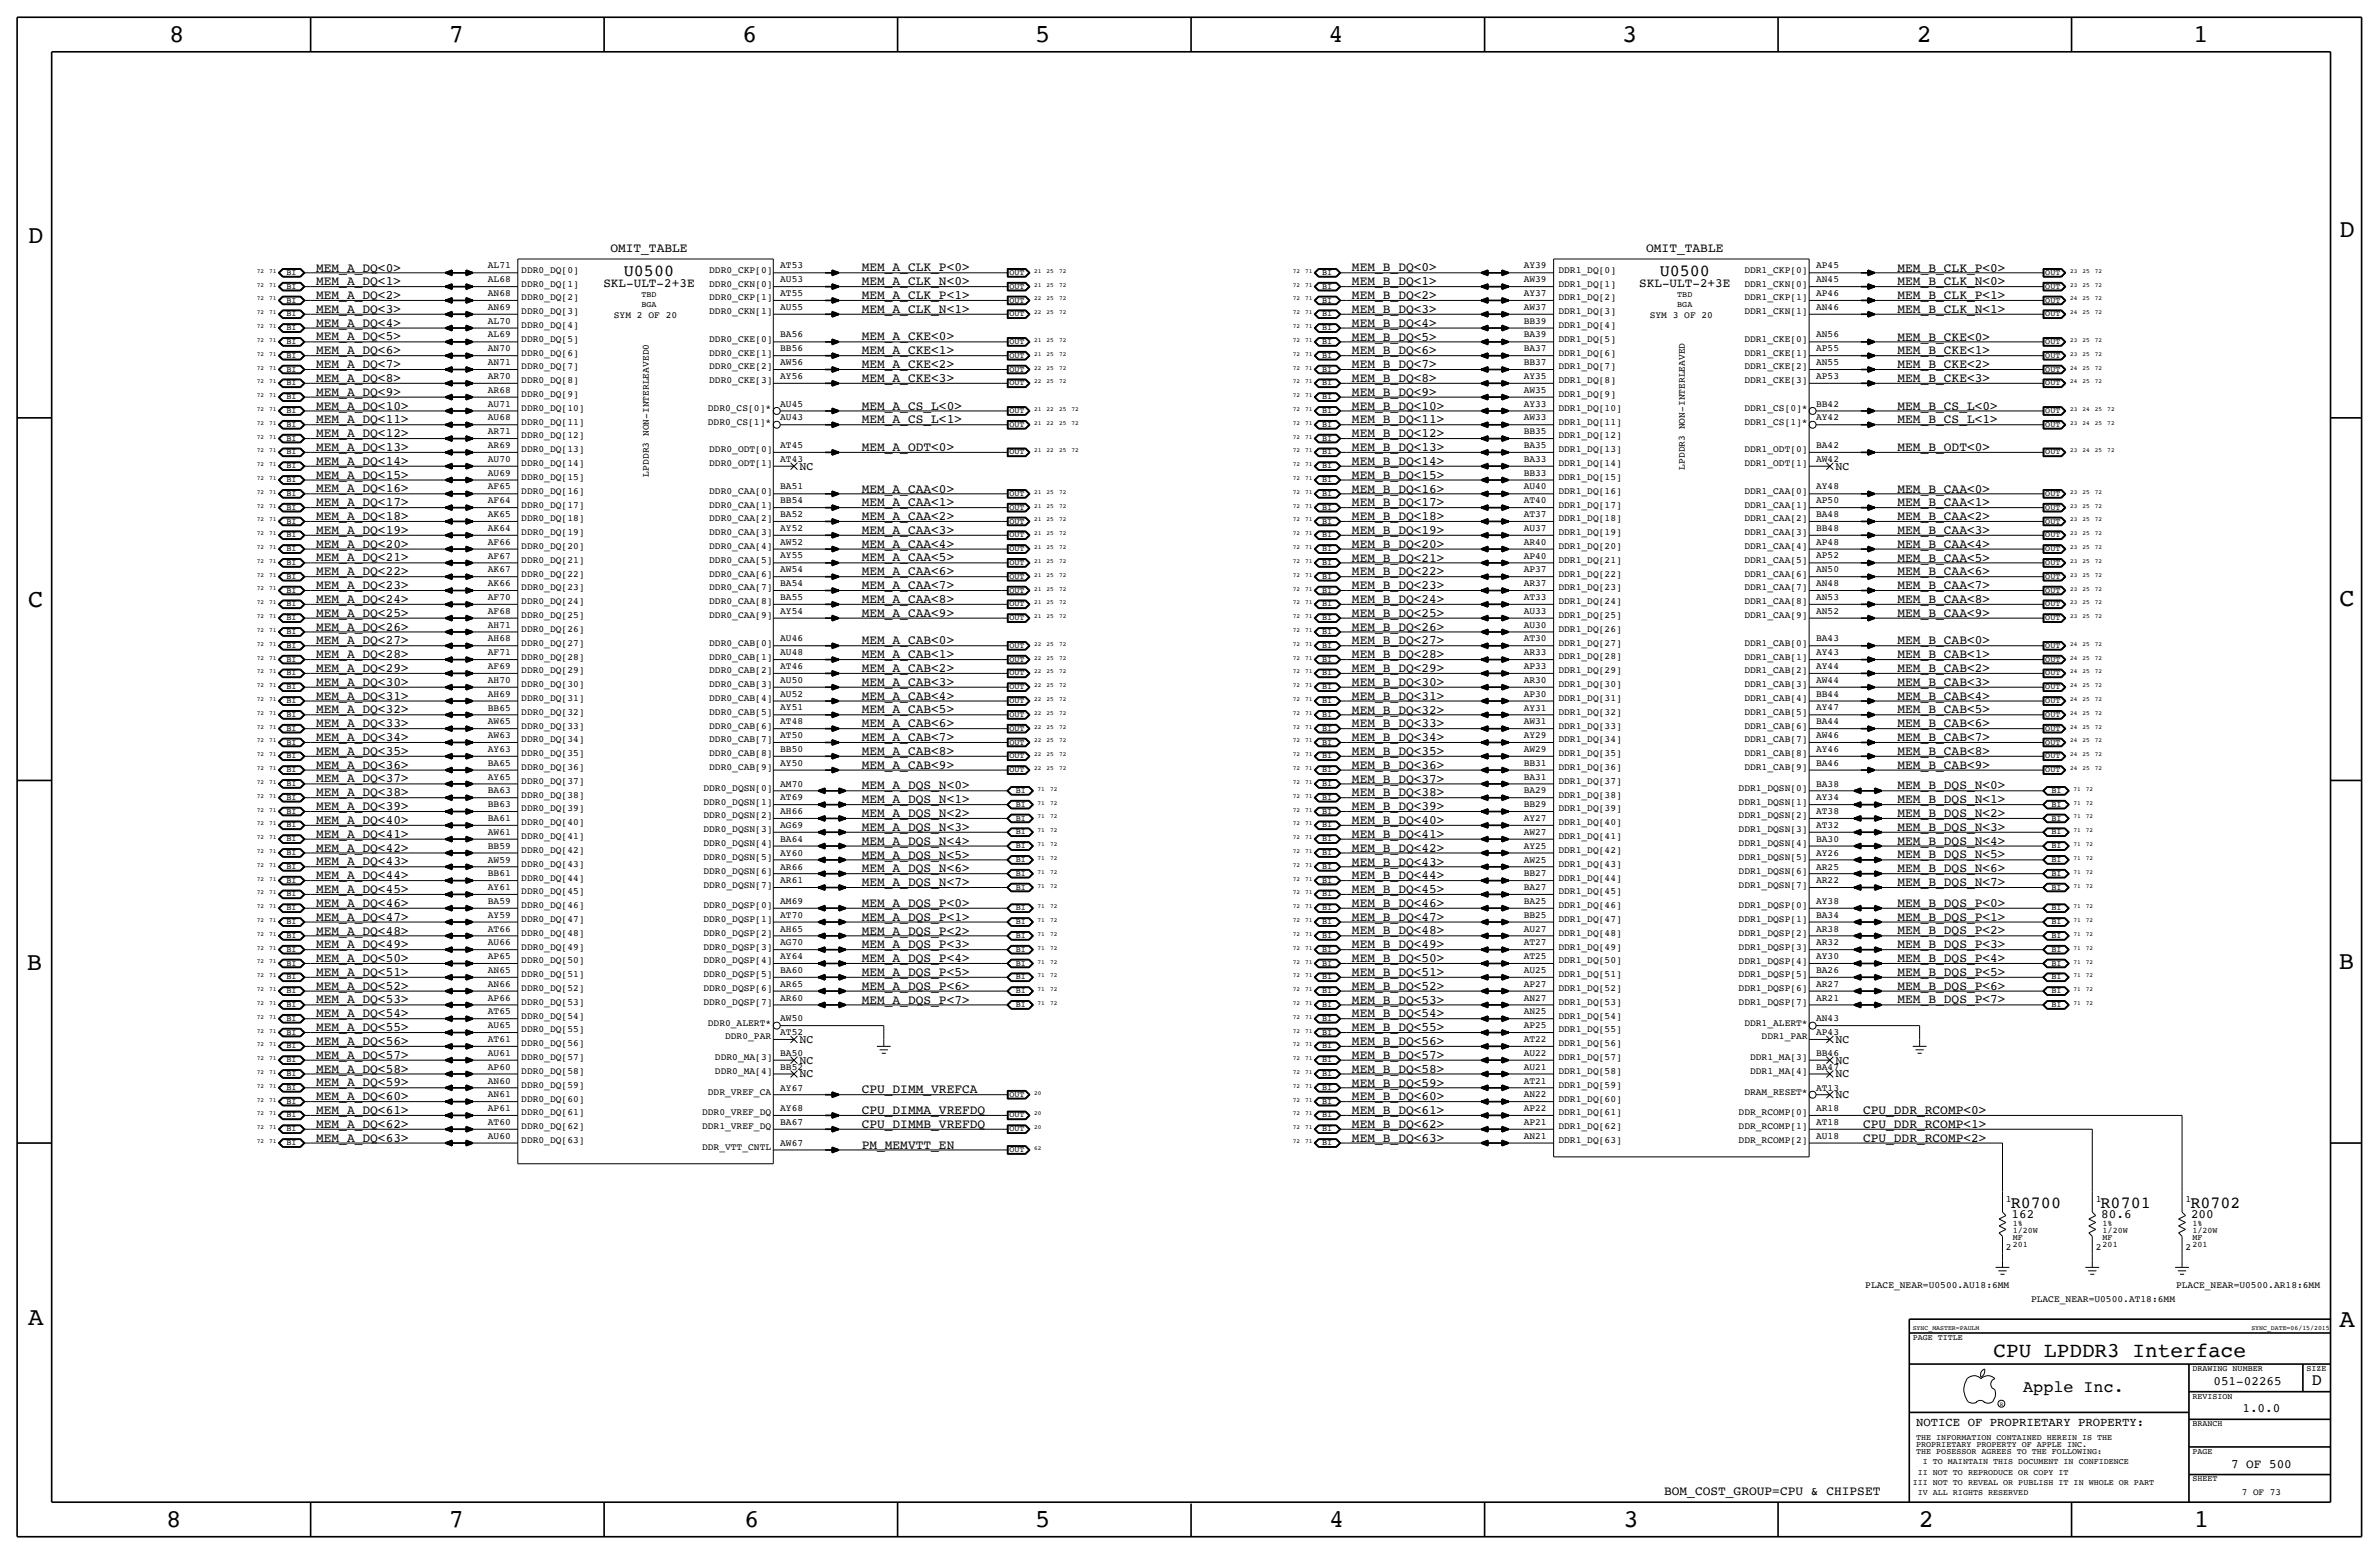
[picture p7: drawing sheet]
<svg xmlns="http://www.w3.org/2000/svg" width="875mm" height="572mm" viewBox="0 0 875 572" stroke-linecap="round" stroke-linejoin="round" font-family="sans-serif">
<defs><g id="words">
<g font-size="9.4">
<text x="62.2" y="15.5">8</text>
<text x="165.1" y="15.5">7</text>
<text x="273" y="15.5">6</text>
<text x="380.7" y="15.5">5</text>
<text x="488.7" y="15.5">4</text>
<text x="596.6" y="15.5">3</text>
<text x="705" y="15.5">2</text>
<text x="806.6" y="15.5">1</text>
<text x="10.4" y="89.4">D</text>
<text x="860.5" y="87.1">D</text>
<text x="10.4" y="223.3">C</text>
<text x="860.5" y="222.8">C</text>
<text x="9.9" y="356.6">B</text>
<text x="860.2" y="356.4">B</text>
<text x="10.4" y="487.4">A</text>
<text x="860.5" y="488.2">A</text>
<text x="61.2" y="561.6">8</text>
<text x="165.1" y="561.6">7</text>
<text x="273.8" y="561.6">6</text>
<text x="380.7" y="561.6">5</text>
<text x="488.9" y="561.6">4</text>
<text x="597.1" y="561.6">3</text>
<text x="705.8" y="561.6">2</text>
<text x="806.9" y="561.6">1</text>
</g>
<text font-size="7.7" x="733.3" y="499.1">CPU LPDDR3 Interface</text>
<g font-size="6.2">
<text x="229.5" y="101.6">U0500</text>
<text x="610.5" y="101.6">U0500</text>
<text x="739.6" y="444.2">R0700</text>
<text x="772.6" y="444.2">R0701</text>
<text x="805.6" y="444.2">R0702</text>
<text x="850.3" y="509.3">D</text>
<text x="744.2" y="511.8">Apple Inc.</text>
</g>
<g font-size="4.7">
<text x="224.5" y="92.7">OMIT_TABLE</text>
<text x="605.5" y="92.7">OMIT_TABLE</text>
<text x="116.3" y="99.9">MEM_A_DQ&lt;0&gt;</text>
<text x="316.9" y="99.8">MEM_A_CLK_P&lt;0&gt;</text>
<text x="497.3" y="99.8">MEM_B_DQ&lt;0&gt;</text>
<text x="697.9" y="99.8">MEM_B_CLK_P&lt;0&gt;</text>
<text x="116.3" y="104.9">MEM_A_DQ&lt;1&gt;</text>
<text x="221.9" y="105.4">SKL-ULT-2+3E</text>
<text x="316.9" y="104.9">MEM_A_CLK_N&lt;0&gt;</text>
<text x="497.3" y="104.9">MEM_B_DQ&lt;1&gt;</text>
<text x="602.9" y="105.4">SKL-ULT-2+3E</text>
<text x="697.9" y="104.9">MEM_B_CLK_N&lt;0&gt;</text>
<text x="116.3" y="110">MEM_A_DQ&lt;2&gt;</text>
<text x="316.9" y="110">MEM_A_CLK_P&lt;1&gt;</text>
<text x="497.3" y="110">MEM_B_DQ&lt;2&gt;</text>
<text x="697.9" y="110">MEM_B_CLK_P&lt;1&gt;</text>
<text x="116.3" y="115">MEM_A_DQ&lt;3&gt;</text>
<text x="316.9" y="115">MEM_A_CLK_N&lt;1&gt;</text>
<text x="497.3" y="115">MEM_B_DQ&lt;3&gt;</text>
<text x="697.9" y="115.1">MEM_B_CLK_N&lt;1&gt;</text>
<text x="116.3" y="125.2">MEM_A_DQ&lt;5&gt;</text>
<text x="116.3" y="120.2">MEM_A_DQ&lt;4&gt;</text>
<text x="316.9" y="125.2">MEM_A_CKE&lt;0&gt;</text>
<text x="497.3" y="125.2">MEM_B_DQ&lt;5&gt;</text>
<text x="497.3" y="120.2">MEM_B_DQ&lt;4&gt;</text>
<text x="697.9" y="125.2">MEM_B_CKE&lt;0&gt;</text>
<text x="116.3" y="130.3">MEM_A_DQ&lt;6&gt;</text>
<text x="316.9" y="130.3">MEM_A_CKE&lt;1&gt;</text>
<text x="497.3" y="130.3">MEM_B_DQ&lt;6&gt;</text>
<text x="697.9" y="130.3">MEM_B_CKE&lt;1&gt;</text>
<text x="116.3" y="135.4">MEM_A_DQ&lt;7&gt;</text>
<text x="316.9" y="135.4">MEM_A_CKE&lt;2&gt;</text>
<text x="497.3" y="135.4">MEM_B_DQ&lt;7&gt;</text>
<text x="697.9" y="135.4">MEM_B_CKE&lt;2&gt;</text>
<text x="116.3" y="140.4">MEM_A_DQ&lt;8&gt;</text>
<text x="316.9" y="140.4">MEM_A_CKE&lt;3&gt;</text>
<text x="497.3" y="140.5">MEM_B_DQ&lt;8&gt;</text>
<text x="697.9" y="140.5">MEM_B_CKE&lt;3&gt;</text>
<text x="116.3" y="145.6">MEM_A_DQ&lt;9&gt;</text>
<text x="497.3" y="145.6">MEM_B_DQ&lt;9&gt;</text>
<text x="116.3" y="150.6">MEM_A_DQ&lt;10&gt;</text>
<text x="116.3" y="155.7">MEM_A_DQ&lt;11&gt;</text>
<text x="316.9" y="150.6">MEM_A_CS_L&lt;0&gt;</text>
<text x="316.9" y="155.7">MEM_A_CS_L&lt;1&gt;</text>
<text x="497.3" y="150.6">MEM_B_DQ&lt;10&gt;</text>
<text x="497.3" y="155.7">MEM_B_DQ&lt;11&gt;</text>
<text x="697.9" y="155.7">MEM_B_CS_L&lt;1&gt;</text>
<text x="697.9" y="150.6">MEM_B_CS_L&lt;0&gt;</text>
<text x="116.3" y="160.8">MEM_A_DQ&lt;12&gt;</text>
<text x="497.3" y="160.8">MEM_B_DQ&lt;12&gt;</text>
<text x="116.3" y="165.9">MEM_A_DQ&lt;13&gt;</text>
<text x="316.9" y="165.9">MEM_A_ODT&lt;0&gt;</text>
<text x="497.3" y="165.9">MEM_B_DQ&lt;13&gt;</text>
<text x="697.9" y="165.9">MEM_B_ODT&lt;0&gt;</text>
<text x="116.3" y="170.9">MEM_A_DQ&lt;14&gt;</text>
<text x="497.3" y="171">MEM_B_DQ&lt;14&gt;</text>
<text x="116.3" y="176">MEM_A_DQ&lt;15&gt;</text>
<text x="497.3" y="176.1">MEM_B_DQ&lt;15&gt;</text>
<text x="116.3" y="181.1">MEM_A_DQ&lt;16&gt;</text>
<text x="316.9" y="181.1">MEM_A_CAA&lt;0&gt;</text>
<text x="497.3" y="181.1">MEM_B_DQ&lt;16&gt;</text>
<text x="697.9" y="181.1">MEM_B_CAA&lt;0&gt;</text>
<text x="116.3" y="186.2">MEM_A_DQ&lt;17&gt;</text>
<text x="116.3" y="191.2">MEM_A_DQ&lt;18&gt;</text>
<text x="316.9" y="191.2">MEM_A_CAA&lt;2&gt;</text>
<text x="316.9" y="186.2">MEM_A_CAA&lt;1&gt;</text>
<text x="497.3" y="191.3">MEM_B_DQ&lt;18&gt;</text>
<text x="497.3" y="186.2">MEM_B_DQ&lt;17&gt;</text>
<text x="697.9" y="191.3">MEM_B_CAA&lt;2&gt;</text>
<text x="697.9" y="186.2">MEM_B_CAA&lt;1&gt;</text>
<text x="116.3" y="196.3">MEM_A_DQ&lt;19&gt;</text>
<text x="316.9" y="196.4">MEM_A_CAA&lt;3&gt;</text>
<text x="497.3" y="196.4">MEM_B_DQ&lt;19&gt;</text>
<text x="697.9" y="196.4">MEM_B_CAA&lt;3&gt;</text>
<text x="116.3" y="201.4">MEM_A_DQ&lt;20&gt;</text>
<text x="316.9" y="201.4">MEM_A_CAA&lt;4&gt;</text>
<text x="497.3" y="201.5">MEM_B_DQ&lt;20&gt;</text>
<text x="697.9" y="201.4">MEM_B_CAA&lt;4&gt;</text>
<text x="116.3" y="206.5">MEM_A_DQ&lt;21&gt;</text>
<text x="316.9" y="206.5">MEM_A_CAA&lt;5&gt;</text>
<text x="497.3" y="206.5">MEM_B_DQ&lt;21&gt;</text>
<text x="697.9" y="206.5">MEM_B_CAA&lt;5&gt;</text>
<text x="116.3" y="211.6">MEM_A_DQ&lt;22&gt;</text>
<text x="316.9" y="211.6">MEM_A_CAA&lt;6&gt;</text>
<text x="497.3" y="211.6">MEM_B_DQ&lt;22&gt;</text>
<text x="697.9" y="211.6">MEM_B_CAA&lt;6&gt;</text>
<text x="116.3" y="216.6">MEM_A_DQ&lt;23&gt;</text>
<text x="116.3" y="221.7">MEM_A_DQ&lt;24&gt;</text>
<text x="316.9" y="221.7">MEM_A_CAA&lt;8&gt;</text>
<text x="316.9" y="216.6">MEM_A_CAA&lt;7&gt;</text>
<text x="497.3" y="216.7">MEM_B_DQ&lt;23&gt;</text>
<text x="497.3" y="221.8">MEM_B_DQ&lt;24&gt;</text>
<text x="697.9" y="221.8">MEM_B_CAA&lt;8&gt;</text>
<text x="697.9" y="216.7">MEM_B_CAA&lt;7&gt;</text>
<text x="116.3" y="226.8">MEM_A_DQ&lt;25&gt;</text>
<text x="316.9" y="226.8">MEM_A_CAA&lt;9&gt;</text>
<text x="497.3" y="226.8">MEM_B_DQ&lt;25&gt;</text>
<text x="697.9" y="226.8">MEM_B_CAA&lt;9&gt;</text>
<text x="116.3" y="231.9">MEM_A_DQ&lt;26&gt;</text>
<text x="497.3" y="231.9">MEM_B_DQ&lt;26&gt;</text>
<text x="116.3" y="237">MEM_A_DQ&lt;27&gt;</text>
<text x="316.9" y="237">MEM_A_CAB&lt;0&gt;</text>
<text x="497.3" y="237">MEM_B_DQ&lt;27&gt;</text>
<text x="697.9" y="237">MEM_B_CAB&lt;0&gt;</text>
<text x="116.3" y="242">MEM_A_DQ&lt;28&gt;</text>
<text x="316.9" y="242">MEM_A_CAB&lt;1&gt;</text>
<text x="497.3" y="242.1">MEM_B_DQ&lt;28&gt;</text>
<text x="697.9" y="242.1">MEM_B_CAB&lt;1&gt;</text>
<text x="116.3" y="247.1">MEM_A_DQ&lt;29&gt;</text>
<text x="316.9" y="247.1">MEM_A_CAB&lt;2&gt;</text>
<text x="497.3" y="247.2">MEM_B_DQ&lt;29&gt;</text>
<text x="697.9" y="247.1">MEM_B_CAB&lt;2&gt;</text>
<text x="116.3" y="257.3">MEM_A_DQ&lt;31&gt;</text>
<text x="116.3" y="252.2">MEM_A_DQ&lt;30&gt;</text>
<text x="316.9" y="257.3">MEM_A_CAB&lt;4&gt;</text>
<text x="316.9" y="252.3">MEM_A_CAB&lt;3&gt;</text>
<text x="497.3" y="252.3">MEM_B_DQ&lt;30&gt;</text>
<text x="497.3" y="257.3">MEM_B_DQ&lt;31&gt;</text>
<text x="697.9" y="257.3">MEM_B_CAB&lt;4&gt;</text>
<text x="697.9" y="252.2">MEM_B_CAB&lt;3&gt;</text>
<text x="116.3" y="262.4">MEM_A_DQ&lt;32&gt;</text>
<text x="316.9" y="262.4">MEM_A_CAB&lt;5&gt;</text>
<text x="497.3" y="262.4">MEM_B_DQ&lt;32&gt;</text>
<text x="697.9" y="262.4">MEM_B_CAB&lt;5&gt;</text>
<text x="116.3" y="267.4">MEM_A_DQ&lt;33&gt;</text>
<text x="316.9" y="267.5">MEM_A_CAB&lt;6&gt;</text>
<text x="497.3" y="267.5">MEM_B_DQ&lt;33&gt;</text>
<text x="697.9" y="267.5">MEM_B_CAB&lt;6&gt;</text>
<text x="116.3" y="272.5">MEM_A_DQ&lt;34&gt;</text>
<text x="316.9" y="272.5">MEM_A_CAB&lt;7&gt;</text>
<text x="497.3" y="272.5">MEM_B_DQ&lt;34&gt;</text>
<text x="697.9" y="272.5">MEM_B_CAB&lt;7&gt;</text>
<text x="116.3" y="277.6">MEM_A_DQ&lt;35&gt;</text>
<text x="316.9" y="277.7">MEM_A_CAB&lt;8&gt;</text>
<text x="497.3" y="277.7">MEM_B_DQ&lt;35&gt;</text>
<text x="697.9" y="277.6">MEM_B_CAB&lt;8&gt;</text>
<text x="116.3" y="287.8">MEM_A_DQ&lt;37&gt;</text>
<text x="116.3" y="282.7">MEM_A_DQ&lt;36&gt;</text>
<text x="316.9" y="282.7">MEM_A_CAB&lt;9&gt;</text>
<text x="497.3" y="282.7">MEM_B_DQ&lt;36&gt;</text>
<text x="497.3" y="287.8">MEM_B_DQ&lt;37&gt;</text>
<text x="697.9" y="282.7">MEM_B_CAB&lt;9&gt;</text>
<text x="116.3" y="292.8">MEM_A_DQ&lt;38&gt;</text>
<text x="316.9" y="290.3">MEM_A_DQS_N&lt;0&gt;</text>
<text x="497.3" y="292.9">MEM_B_DQ&lt;38&gt;</text>
<text x="697.9" y="290.3">MEM_B_DQS_N&lt;0&gt;</text>
<text x="116.3" y="297.9">MEM_A_DQ&lt;39&gt;</text>
<text x="316.9" y="295.4">MEM_A_DQS_N&lt;1&gt;</text>
<text x="497.3" y="298">MEM_B_DQ&lt;39&gt;</text>
<text x="697.9" y="295.4">MEM_B_DQS_N&lt;1&gt;</text>
<text x="116.3" y="303">MEM_A_DQ&lt;40&gt;</text>
<text x="316.9" y="305.6">MEM_A_DQS_N&lt;3&gt;</text>
<text x="316.9" y="300.5">MEM_A_DQS_N&lt;2&gt;</text>
<text x="497.3" y="303">MEM_B_DQ&lt;40&gt;</text>
<text x="697.9" y="305.5">MEM_B_DQS_N&lt;3&gt;</text>
<text x="697.9" y="300.5">MEM_B_DQS_N&lt;2&gt;</text>
<text x="116.3" y="308.1">MEM_A_DQ&lt;41&gt;</text>
<text x="316.9" y="310.6">MEM_A_DQS_N&lt;4&gt;</text>
<text x="497.3" y="308.1">MEM_B_DQ&lt;41&gt;</text>
<text x="697.9" y="310.6">MEM_B_DQS_N&lt;4&gt;</text>
<text x="116.3" y="313.2">MEM_A_DQ&lt;42&gt;</text>
<text x="316.9" y="315.8">MEM_A_DQS_N&lt;5&gt;</text>
<text x="497.3" y="313.2">MEM_B_DQ&lt;42&gt;</text>
<text x="697.9" y="315.7">MEM_B_DQS_N&lt;5&gt;</text>
<text x="116.3" y="318.2">MEM_A_DQ&lt;43&gt;</text>
<text x="116.3" y="323.4">MEM_A_DQ&lt;44&gt;</text>
<text x="316.9" y="320.8">MEM_A_DQS_N&lt;6&gt;</text>
<text x="497.3" y="323.4">MEM_B_DQ&lt;44&gt;</text>
<text x="497.3" y="318.3">MEM_B_DQ&lt;43&gt;</text>
<text x="697.9" y="320.8">MEM_B_DQS_N&lt;6&gt;</text>
<text x="116.3" y="328.4">MEM_A_DQ&lt;45&gt;</text>
<text x="316.9" y="325.9">MEM_A_DQS_N&lt;7&gt;</text>
<text x="497.3" y="328.5">MEM_B_DQ&lt;45&gt;</text>
<text x="697.9" y="325.9">MEM_B_DQS_N&lt;7&gt;</text>
<text x="116.3" y="333.5">MEM_A_DQ&lt;46&gt;</text>
<text x="316.9" y="333.5">MEM_A_DQS_P&lt;0&gt;</text>
<text x="497.3" y="333.5">MEM_B_DQ&lt;46&gt;</text>
<text x="697.9" y="333.5">MEM_B_DQS_P&lt;0&gt;</text>
<text x="116.3" y="338.6">MEM_A_DQ&lt;47&gt;</text>
<text x="316.9" y="338.6">MEM_A_DQS_P&lt;1&gt;</text>
<text x="497.3" y="338.6">MEM_B_DQ&lt;47&gt;</text>
<text x="697.9" y="338.6">MEM_B_DQS_P&lt;1&gt;</text>
<text x="116.3" y="343.7">MEM_A_DQ&lt;48&gt;</text>
<text x="316.9" y="343.7">MEM_A_DQS_P&lt;2&gt;</text>
<text x="497.3" y="343.7">MEM_B_DQ&lt;48&gt;</text>
<text x="697.9" y="343.7">MEM_B_DQS_P&lt;2&gt;</text>
<text x="116.3" y="348.7">MEM_A_DQ&lt;49&gt;</text>
<text x="116.3" y="353.8">MEM_A_DQ&lt;50&gt;</text>
<text x="316.9" y="348.7">MEM_A_DQS_P&lt;3&gt;</text>
<text x="316.9" y="353.8">MEM_A_DQS_P&lt;4&gt;</text>
<text x="497.3" y="348.7">MEM_B_DQ&lt;49&gt;</text>
<text x="497.3" y="353.8">MEM_B_DQ&lt;50&gt;</text>
<text x="697.9" y="348.7">MEM_B_DQS_P&lt;3&gt;</text>
<text x="697.9" y="353.8">MEM_B_DQS_P&lt;4&gt;</text>
<text x="116.3" y="358.9">MEM_A_DQ&lt;51&gt;</text>
<text x="316.9" y="358.9">MEM_A_DQS_P&lt;5&gt;</text>
<text x="497.3" y="358.9">MEM_B_DQ&lt;51&gt;</text>
<text x="697.9" y="358.9">MEM_B_DQS_P&lt;5&gt;</text>
<text x="116.3" y="364">MEM_A_DQ&lt;52&gt;</text>
<text x="316.9" y="364">MEM_A_DQS_P&lt;6&gt;</text>
<text x="497.3" y="364">MEM_B_DQ&lt;52&gt;</text>
<text x="697.9" y="364">MEM_B_DQS_P&lt;6&gt;</text>
<text x="116.3" y="369">MEM_A_DQ&lt;53&gt;</text>
<text x="316.9" y="369.1">MEM_A_DQS_P&lt;7&gt;</text>
<text x="497.3" y="369.1">MEM_B_DQ&lt;53&gt;</text>
<text x="697.9" y="369">MEM_B_DQS_P&lt;7&gt;</text>
<text x="116.3" y="374.1">MEM_A_DQ&lt;54&gt;</text>
<text x="497.3" y="374.1">MEM_B_DQ&lt;54&gt;</text>
<text x="116.3" y="379.2">MEM_A_DQ&lt;55&gt;</text>
<text x="497.3" y="379.2">MEM_B_DQ&lt;55&gt;</text>
<text x="116.3" y="384.3">MEM_A_DQ&lt;56&gt;</text>
<text x="116.3" y="389.4">MEM_A_DQ&lt;57&gt;</text>
<text x="497.3" y="384.3">MEM_B_DQ&lt;56&gt;</text>
<text x="497.3" y="389.4">MEM_B_DQ&lt;57&gt;</text>
<text x="116.3" y="394.4">MEM_A_DQ&lt;58&gt;</text>
<text x="497.3" y="394.5">MEM_B_DQ&lt;58&gt;</text>
<text x="116.3" y="399.5">MEM_A_DQ&lt;59&gt;</text>
<text x="497.3" y="399.6">MEM_B_DQ&lt;59&gt;</text>
<text x="116.3" y="404.6">MEM_A_DQ&lt;60&gt;</text>
<text x="316.9" y="402.1">CPU_DIMM_VREFCA</text>
<text x="497.3" y="404.7">MEM_B_DQ&lt;60&gt;</text>
<text x="116.3" y="409.7">MEM_A_DQ&lt;61&gt;</text>
<text x="316.9" y="409.7">CPU_DIMMA_VREFDQ</text>
<text x="497.3" y="409.7">MEM_B_DQ&lt;61&gt;</text>
<text x="685.2" y="409.7">CPU_DDR_RCOMP&lt;0&gt;</text>
<text x="116.3" y="414.8">MEM_A_DQ&lt;62&gt;</text>
<text x="116.3" y="419.8">MEM_A_DQ&lt;63&gt;</text>
<text x="316.9" y="414.8">CPU_DIMMB_VREFDQ</text>
<text x="497.3" y="414.8">MEM_B_DQ&lt;62&gt;</text>
<text x="497.3" y="419.9">MEM_B_DQ&lt;63&gt;</text>
<text x="685.2" y="419.9">CPU_DDR_RCOMP&lt;2&gt;</text>
<text x="685.2" y="414.8">CPU_DDR_RCOMP&lt;1&gt;</text>
<text x="316.9" y="422.4">PM_MEMVTT_EN</text>
<text x="739.9" y="448.1">162</text>
<text x="772.9" y="448.1">80.6</text>
<text x="805.9" y="448.1">200</text>
<text x="814.1" y="509.3">051-02265</text>
<text x="824.8" y="519.4">1.0.0</text>
<text x="820.6" y="539.8">7 OF 500</text>
<text x="612.1" y="550">BOM_COST_GROUP=CPU &amp; CHIPSET</text>
</g>
<text font-size="4.5" x="704.8" y="524.5">NOTICE OF PROPRIETARY PROPERTY:</text>
<g font-size="4.3">
<text x="294.1" y="172.7">NC</text>
<text x="675.1" y="172.7">NC</text>
<text x="294.1" y="383.5">NC</text>
<text x="675.1" y="383.5">NC</text>
<text x="294.1" y="391.2">NC</text>
<text x="675.1" y="391.2">NC</text>
<text x="294.1" y="396.2">NC</text>
<text x="675.1" y="396.2">NC</text>
<text x="675.1" y="403.9">NC</text>
</g>
<g font-size="3.5">
<text x="179.4" y="98.7">AL71</text>
<text x="191.7" y="100.3">DDR0_DQ[0]</text>
<text x="260.9" y="100.3">DDR0_CKP[0]</text>
<text x="287" y="98.7">AT53</text>
<text x="560.4" y="98.7">AY39</text>
<text x="573.2" y="100.3">DDR1_DQ[0]</text>
<text x="641.6" y="100.3">DDR1_CKP[0]</text>
<text x="668" y="98.7">AP45</text>
<text x="179.4" y="103.8">AL68</text>
<text x="191.7" y="105.4">DDR0_DQ[1]</text>
<text x="260.9" y="105.4">DDR0_CKN[0]</text>
<text x="287" y="103.8">AU53</text>
<text x="560.4" y="103.8">AW39</text>
<text x="573.2" y="105.4">DDR1_DQ[1]</text>
<text x="641.6" y="105.4">DDR1_CKN[0]</text>
<text x="668" y="103.8">AN45</text>
<text x="179.4" y="113.9">AN69</text>
<text x="179.4" y="108.9">AN68</text>
<text x="191.7" y="110.4">DDR0_DQ[2]</text>
<text x="260.9" y="110.4">DDR0_CKP[1]</text>
<text x="287" y="108.9">AT55</text>
<text x="287" y="113.9">AU55</text>
<text x="560.4" y="113.9">AW37</text>
<text x="560.4" y="108.9">AY37</text>
<text x="573.2" y="110.5">DDR1_DQ[2]</text>
<text x="641.6" y="110.5">DDR1_CKP[1]</text>
<text x="668" y="108.9">AP46</text>
<text x="668" y="113.9">AN46</text>
<text x="179.4" y="119">AL70</text>
<text x="191.7" y="115.5">DDR0_DQ[3]</text>
<text x="225.8" y="116.8">SYM 2 OF 20</text>
<text x="260.9" y="115.5">DDR0_CKN[1]</text>
<text x="560.4" y="119">BB39</text>
<text x="573.2" y="115.6">DDR1_DQ[3]</text>
<text x="606.8" y="116.8">SYM 3 OF 20</text>
<text x="641.6" y="115.5">DDR1_CKN[1]</text>
<text x="179.4" y="124.1">AL69</text>
<text x="191.7" y="120.6">DDR0_DQ[4]</text>
<text x="191.7" y="125.7">DDR0_DQ[5]</text>
<text x="260.9" y="125.7">DDR0_CKE[0]</text>
<text x="287" y="124.1">BA56</text>
<text x="560.4" y="124.1">BA39</text>
<text x="573.2" y="125.7">DDR1_DQ[5]</text>
<text x="573.2" y="120.6">DDR1_DQ[4]</text>
<text x="641.6" y="125.7">DDR1_CKE[0]</text>
<text x="668" y="124.1">AN56</text>
<text x="179.4" y="129.2">AN70</text>
<text x="191.7" y="130.8">DDR0_DQ[6]</text>
<text x="260.9" y="130.8">DDR0_CKE[1]</text>
<text x="287" y="129.2">BB56</text>
<text x="560.4" y="129.2">BA37</text>
<text x="573.2" y="130.8">DDR1_DQ[6]</text>
<text x="641.6" y="130.8">DDR1_CKE[1]</text>
<text x="668" y="129.2">AP55</text>
<text x="179.4" y="134.3">AN71</text>
<text x="191.7" y="135.8">DDR0_DQ[7]</text>
<text x="260.9" y="135.9">DDR0_CKE[2]</text>
<text x="287" y="134.3">AW56</text>
<text x="560.4" y="134.3">BB37</text>
<text x="573.2" y="135.9">DDR1_DQ[7]</text>
<text x="641.6" y="135.9">DDR1_CKE[2]</text>
<text x="668" y="134.3">AN55</text>
<text x="179.4" y="139.3">AR70</text>
<text x="191.7" y="140.9">DDR0_DQ[8]</text>
<text x="260.9" y="140.9">DDR0_CKE[3]</text>
<text x="287" y="139.3">AY56</text>
<text x="560.4" y="139.3">AY35</text>
<text x="573.2" y="140.9">DDR1_DQ[8]</text>
<text x="641.6" y="140.9">DDR1_CKE[3]</text>
<text x="668" y="139.3">AP53</text>
<text x="179.4" y="149.5">AU71</text>
<text x="179.4" y="144.4">AR68</text>
<text x="191.7" y="146">DDR0_DQ[9]</text>
<text x="287" y="149.5">AU45</text>
<text x="560.4" y="149.5">AY33</text>
<text x="560.4" y="144.4">AW35</text>
<text x="573.2" y="146">DDR1_DQ[9]</text>
<text x="668" y="149.5">BB42</text>
<text x="179.4" y="154.6">AU68</text>
<text x="191.7" y="151.1">DDR0_DQ[10]</text>
<text x="260.4" y="151.1">DDR0_CS[0]*</text>
<text x="287" y="154.6">AU43</text>
<text x="560.4" y="154.6">AW33</text>
<text x="573.2" y="151.1">DDR1_DQ[10]</text>
<text x="641.6" y="151.1">DDR1_CS[0]*</text>
<text x="668" y="154.6">AY42</text>
<text x="179.4" y="159.7">AR71</text>
<text x="191.7" y="161.3">DDR0_DQ[12]</text>
<text x="191.7" y="156.2">DDR0_DQ[11]</text>
<text x="260.4" y="156.2">DDR0_CS[1]*</text>
<text x="560.4" y="159.7">BB35</text>
<text x="573.2" y="161.3">DDR1_DQ[12]</text>
<text x="573.2" y="156.2">DDR1_DQ[11]</text>
<text x="641.6" y="156.2">DDR1_CS[1]*</text>
<text x="179.4" y="164.8">AR69</text>
<text x="191.7" y="166.3">DDR0_DQ[13]</text>
<text x="260.9" y="166.3">DDR0_ODT[0]</text>
<text x="287" y="164.8">AT45</text>
<text x="560.4" y="164.8">BA35</text>
<text x="573.2" y="166.3">DDR1_DQ[13]</text>
<text x="641.6" y="166.3">DDR1_ODT[0]</text>
<text x="668" y="164.8">BA42</text>
<text x="179.4" y="169.8">AU70</text>
<text x="191.7" y="171.4">DDR0_DQ[14]</text>
<text x="260.9" y="171.4">DDR0_ODT[1]</text>
<text x="287" y="169.9">AT43</text>
<text x="560.4" y="169.8">BA33</text>
<text x="573.2" y="171.4">DDR1_DQ[14]</text>
<text x="619.7" y="172.7" transform="rotate(-90 619.7 172.7)">LPDDR3 NON-INTERLEAVED</text>
<text x="641.6" y="171.4">DDR1_ODT[1]</text>
<text x="668" y="169.9">AW42</text>
<text x="179.4" y="180">AF65</text>
<text x="179.4" y="174.9">AU69</text>
<text x="191.7" y="176.5">DDR0_DQ[15]</text>
<text x="238.7" y="175.3" transform="rotate(-90 238.7 175.3)">LPDDR3 NON-INTERLEAVED0</text>
<text x="287" y="180">BA51</text>
<text x="560.4" y="180">AU40</text>
<text x="560.4" y="174.9">BB33</text>
<text x="573.2" y="176.5">DDR1_DQ[15]</text>
<text x="668" y="179.9">AY48</text>
<text x="179.4" y="185.1">AF64</text>
<text x="191.7" y="181.6">DDR0_DQ[16]</text>
<text x="260.9" y="181.6">DDR0_CAA[0]</text>
<text x="287" y="185">BB54</text>
<text x="560.4" y="185.1">AT40</text>
<text x="573.2" y="181.6">DDR1_DQ[16]</text>
<text x="641.6" y="181.6">DDR1_CAA[0]</text>
<text x="668" y="185">AP50</text>
<text x="179.4" y="190.2">AK65</text>
<text x="191.7" y="191.7">DDR0_DQ[18]</text>
<text x="191.7" y="186.7">DDR0_DQ[17]</text>
<text x="260.9" y="191.7">DDR0_CAA[2]</text>
<text x="260.9" y="186.7">DDR0_CAA[1]</text>
<text x="287" y="190.1">BA52</text>
<text x="560.4" y="190.2">AT37</text>
<text x="573.2" y="191.7">DDR1_DQ[18]</text>
<text x="573.2" y="186.7">DDR1_DQ[17]</text>
<text x="641.6" y="191.7">DDR1_CAA[2]</text>
<text x="641.6" y="186.7">DDR1_CAA[1]</text>
<text x="668" y="190.1">BA48</text>
<text x="179.4" y="195.2">AK64</text>
<text x="191.7" y="196.8">DDR0_DQ[19]</text>
<text x="260.9" y="196.8">DDR0_CAA[3]</text>
<text x="287" y="195.2">AY52</text>
<text x="560.4" y="195.2">AU37</text>
<text x="573.2" y="196.8">DDR1_DQ[19]</text>
<text x="641.6" y="196.8">DDR1_CAA[3]</text>
<text x="668" y="195.2">BB48</text>
<text x="179.4" y="200.3">AF66</text>
<text x="191.7" y="201.9">DDR0_DQ[20]</text>
<text x="260.9" y="201.9">DDR0_CAA[4]</text>
<text x="287" y="200.3">AW52</text>
<text x="560.4" y="200.3">AR40</text>
<text x="573.2" y="201.9">DDR1_DQ[20]</text>
<text x="641.6" y="201.9">DDR1_CAA[4]</text>
<text x="668" y="200.3">AP48</text>
<text x="179.4" y="205.4">AF67</text>
<text x="191.7" y="207">DDR0_DQ[21]</text>
<text x="260.9" y="207">DDR0_CAA[5]</text>
<text x="287" y="205.4">AY55</text>
<text x="560.4" y="205.4">AP40</text>
<text x="573.2" y="207">DDR1_DQ[21]</text>
<text x="641.6" y="207">DDR1_CAA[5]</text>
<text x="668" y="205.4">AP52</text>
<text x="179.4" y="215.6">AK66</text>
<text x="179.4" y="210.5">AK67</text>
<text x="191.7" y="212">DDR0_DQ[22]</text>
<text x="260.9" y="212.1">DDR0_CAA[6]</text>
<text x="287" y="215.5">BA54</text>
<text x="287" y="210.4">AW54</text>
<text x="560.4" y="215.6">AR37</text>
<text x="560.4" y="210.5">AP37</text>
<text x="573.2" y="212.1">DDR1_DQ[22]</text>
<text x="641.6" y="212.1">DDR1_CAA[6]</text>
<text x="668" y="215.5">AN48</text>
<text x="668" y="210.4">AN50</text>
<text x="179.4" y="220.7">AF70</text>
<text x="191.7" y="217.1">DDR0_DQ[23]</text>
<text x="260.9" y="217.2">DDR0_CAA[7]</text>
<text x="287" y="220.6">BA55</text>
<text x="560.4" y="220.6">AT33</text>
<text x="573.2" y="217.1">DDR1_DQ[23]</text>
<text x="641.6" y="217.2">DDR1_CAA[7]</text>
<text x="668" y="220.6">AN53</text>
<text x="179.4" y="225.7">AF68</text>
<text x="191.7" y="222.2">DDR0_DQ[24]</text>
<text x="191.7" y="227.3">DDR0_DQ[25]</text>
<text x="260.9" y="227.3">DDR0_CAA[9]</text>
<text x="260.9" y="222.2">DDR0_CAA[8]</text>
<text x="287" y="225.7">AY54</text>
<text x="560.4" y="225.7">AU33</text>
<text x="573.2" y="222.2">DDR1_DQ[24]</text>
<text x="573.2" y="227.3">DDR1_DQ[25]</text>
<text x="641.6" y="227.3">DDR1_CAA[9]</text>
<text x="641.6" y="222.2">DDR1_CAA[8]</text>
<text x="668" y="225.7">AN52</text>
<text x="179.4" y="230.8">AH71</text>
<text x="191.7" y="232.4">DDR0_DQ[26]</text>
<text x="560.4" y="230.8">AU30</text>
<text x="573.2" y="232.4">DDR1_DQ[26]</text>
<text x="179.4" y="235.9">AH68</text>
<text x="191.7" y="237.5">DDR0_DQ[27]</text>
<text x="260.9" y="237.5">DDR0_CAB[0]</text>
<text x="287" y="235.8">AU46</text>
<text x="560.4" y="235.9">AT30</text>
<text x="573.2" y="237.5">DDR1_DQ[27]</text>
<text x="641.6" y="237.5">DDR1_CAB[0]</text>
<text x="668" y="235.8">BA43</text>
<text x="179.4" y="241">AF71</text>
<text x="191.7" y="242.5">DDR0_DQ[28]</text>
<text x="260.9" y="242.6">DDR0_CAB[1]</text>
<text x="287" y="240.9">AU48</text>
<text x="560.4" y="241">AR33</text>
<text x="573.2" y="242.5">DDR1_DQ[28]</text>
<text x="641.6" y="242.6">DDR1_CAB[1]</text>
<text x="668" y="240.9">AY43</text>
<text x="179.4" y="251.1">AH70</text>
<text x="179.4" y="246.1">AF69</text>
<text x="191.7" y="247.6">DDR0_DQ[29]</text>
<text x="260.9" y="247.6">DDR0_CAB[2]</text>
<text x="287" y="251.1">AU50</text>
<text x="287" y="246">AT46</text>
<text x="560.4" y="251.1">AR30</text>
<text x="560.4" y="246.1">AP33</text>
<text x="573.2" y="247.6">DDR1_DQ[29]</text>
<text x="641.6" y="247.6">DDR1_CAB[2]</text>
<text x="668" y="251.1">AW44</text>
<text x="668" y="246">AY44</text>
<text x="179.4" y="256.2">AH69</text>
<text x="191.7" y="257.8">DDR0_DQ[31]</text>
<text x="191.7" y="252.7">DDR0_DQ[30]</text>
<text x="260.9" y="257.8">DDR0_CAB[4]</text>
<text x="260.9" y="252.7">DDR0_CAB[3]</text>
<text x="287" y="256.2">AU52</text>
<text x="560.4" y="256.2">AP30</text>
<text x="573.2" y="252.7">DDR1_DQ[30]</text>
<text x="573.2" y="257.8">DDR1_DQ[31]</text>
<text x="641.6" y="257.8">DDR1_CAB[4]</text>
<text x="641.6" y="252.7">DDR1_CAB[3]</text>
<text x="668" y="256.2">BB44</text>
<text x="179.4" y="261.3">BB65</text>
<text x="191.7" y="262.9">DDR0_DQ[32]</text>
<text x="260.9" y="262.9">DDR0_CAB[5]</text>
<text x="287" y="261.2">AY51</text>
<text x="560.4" y="261.3">AY31</text>
<text x="573.2" y="262.9">DDR1_DQ[32]</text>
<text x="641.6" y="262.9">DDR1_CAB[5]</text>
<text x="668" y="261.2">AY47</text>
<text x="179.4" y="266.4">AW65</text>
<text x="191.7" y="267.9">DDR0_DQ[33]</text>
<text x="260.9" y="268">DDR0_CAB[6]</text>
<text x="287" y="266.3">AT48</text>
<text x="560.4" y="266.4">AW31</text>
<text x="573.2" y="267.9">DDR1_DQ[33]</text>
<text x="641.6" y="268">DDR1_CAB[6]</text>
<text x="668" y="266.3">BA44</text>
<text x="179.4" y="271.5">AW63</text>
<text x="191.7" y="273">DDR0_DQ[34]</text>
<text x="260.9" y="273">DDR0_CAB[7]</text>
<text x="287" y="271.4">AT50</text>
<text x="560.4" y="271.5">AY29</text>
<text x="573.2" y="273">DDR1_DQ[34]</text>
<text x="641.6" y="273">DDR1_CAB[7]</text>
<text x="668" y="271.4">AW46</text>
<text x="179.4" y="281.6">BA65</text>
<text x="179.4" y="276.5">AY63</text>
<text x="191.7" y="278.1">DDR0_DQ[35]</text>
<text x="260.9" y="278.1">DDR0_CAB[8]</text>
<text x="287" y="281.6">AY50</text>
<text x="287" y="276.5">BB50</text>
<text x="560.4" y="281.6">BB31</text>
<text x="560.4" y="276.5">AW29</text>
<text x="573.2" y="278.1">DDR1_DQ[35]</text>
<text x="641.6" y="278.1">DDR1_CAB[8]</text>
<text x="668" y="281.6">BA46</text>
<text x="668" y="276.5">AY46</text>
<text x="179.4" y="286.7">AY65</text>
<text x="191.7" y="283.2">DDR0_DQ[36]</text>
<text x="260.9" y="283.2">DDR0_CAB[9]</text>
<text x="560.4" y="286.7">BA31</text>
<text x="573.2" y="283.2">DDR1_DQ[36]</text>
<text x="641.6" y="283.2">DDR1_CAB[9]</text>
<text x="179.4" y="291.8">BA63</text>
<text x="191.7" y="293.3">DDR0_DQ[38]</text>
<text x="191.7" y="288.3">DDR0_DQ[37]</text>
<text x="258.7" y="290.8">DDR0_DQSN[0]</text>
<text x="287" y="289.3">AM70</text>
<text x="560.4" y="291.8">BA29</text>
<text x="573.2" y="288.3">DDR1_DQ[37]</text>
<text x="573.2" y="293.3">DDR1_DQ[38]</text>
<text x="639.5" y="290.8">DDR1_DQSN[0]</text>
<text x="668" y="289.3">BA38</text>
<text x="179.4" y="296.9">BB63</text>
<text x="191.7" y="298.4">DDR0_DQ[39]</text>
<text x="258.7" y="295.9">DDR0_DQSN[1]</text>
<text x="287" y="299.4">AH66</text>
<text x="287" y="294.4">AT69</text>
<text x="560.4" y="296.9">BB29</text>
<text x="573.2" y="298.4">DDR1_DQ[39]</text>
<text x="639.5" y="295.9">DDR1_DQSN[1]</text>
<text x="668" y="299.4">AT38</text>
<text x="668" y="294.4">AY34</text>
<text x="179.4" y="302">BA61</text>
<text x="191.7" y="303.5">DDR0_DQ[40]</text>
<text x="258.7" y="301">DDR0_DQSN[2]</text>
<text x="287" y="304.5">AG69</text>
<text x="560.4" y="302">AY27</text>
<text x="573.2" y="303.5">DDR1_DQ[40]</text>
<text x="639.5" y="301">DDR1_DQSN[2]</text>
<text x="668" y="304.5">AT32</text>
<text x="179.4" y="307">AW61</text>
<text x="191.7" y="308.6">DDR0_DQ[41]</text>
<text x="258.7" y="311.1">DDR0_DQSN[4]</text>
<text x="258.7" y="306.1">DDR0_DQSN[3]</text>
<text x="287" y="309.6">BA64</text>
<text x="560.4" y="307">AW27</text>
<text x="573.2" y="308.6">DDR1_DQ[41]</text>
<text x="639.5" y="311.2">DDR1_DQSN[4]</text>
<text x="639.5" y="306.1">DDR1_DQSN[3]</text>
<text x="668" y="309.6">BA30</text>
<text x="179.4" y="317.2">AW59</text>
<text x="179.4" y="312.1">BB59</text>
<text x="191.7" y="313.7">DDR0_DQ[42]</text>
<text x="258.7" y="316.2">DDR0_DQSN[5]</text>
<text x="287" y="314.7">AY60</text>
<text x="560.4" y="317.2">AW25</text>
<text x="560.4" y="312.1">AY25</text>
<text x="573.2" y="313.7">DDR1_DQ[42]</text>
<text x="639.5" y="316.2">DDR1_DQSN[5]</text>
<text x="668" y="314.7">AY26</text>
<text x="179.4" y="322.3">BB61</text>
<text x="191.7" y="318.7">DDR0_DQ[43]</text>
<text x="191.7" y="323.8">DDR0_DQ[44]</text>
<text x="258.7" y="321.3">DDR0_DQSN[6]</text>
<text x="287" y="319.8">AR66</text>
<text x="560.4" y="322.3">BB27</text>
<text x="573.2" y="323.8">DDR1_DQ[44]</text>
<text x="573.2" y="318.7">DDR1_DQ[43]</text>
<text x="639.5" y="321.3">DDR1_DQSN[6]</text>
<text x="668" y="319.8">AR25</text>
<text x="179.4" y="327.4">AY61</text>
<text x="191.7" y="328.9">DDR0_DQ[45]</text>
<text x="258.7" y="326.4">DDR0_DQSN[7]</text>
<text x="287" y="324.9">AR61</text>
<text x="560.4" y="327.4">BA27</text>
<text x="573.2" y="328.9">DDR1_DQ[45]</text>
<text x="639.5" y="326.4">DDR1_DQSN[7]</text>
<text x="668" y="324.9">AR22</text>
<text x="179.4" y="332.4">BA59</text>
<text x="191.7" y="334">DDR0_DQ[46]</text>
<text x="258.7" y="334">DDR0_DQSP[0]</text>
<text x="287" y="332.5">AM69</text>
<text x="560.4" y="332.4">BA25</text>
<text x="573.2" y="334">DDR1_DQ[46]</text>
<text x="639.5" y="334">DDR1_DQSP[0]</text>
<text x="668" y="332.5">AY38</text>
<text x="179.4" y="337.5">AY59</text>
<text x="191.7" y="339.1">DDR0_DQ[47]</text>
<text x="258.7" y="339.1">DDR0_DQSP[1]</text>
<text x="287" y="337.6">AT70</text>
<text x="560.4" y="337.5">BB25</text>
<text x="573.2" y="339.1">DDR1_DQ[47]</text>
<text x="639.5" y="339.1">DDR1_DQSP[1]</text>
<text x="668" y="337.6">BA34</text>
<text x="179.4" y="347.7">AU66</text>
<text x="179.4" y="342.6">AT66</text>
<text x="191.7" y="344.1">DDR0_DQ[48]</text>
<text x="258.7" y="344.2">DDR0_DQSP[2]</text>
<text x="287" y="347.7">AG70</text>
<text x="287" y="342.6">AH65</text>
<text x="560.4" y="347.7">AT27</text>
<text x="560.4" y="342.6">AU27</text>
<text x="573.2" y="344.1">DDR1_DQ[48]</text>
<text x="639.5" y="344.2">DDR1_DQSP[2]</text>
<text x="668" y="347.7">AR32</text>
<text x="668" y="342.6">AR38</text>
<text x="179.4" y="352.8">AP65</text>
<text x="191.7" y="349.2">DDR0_DQ[49]</text>
<text x="258.7" y="349.2">DDR0_DQSP[3]</text>
<text x="287" y="352.8">AY64</text>
<text x="560.4" y="352.8">AT25</text>
<text x="573.2" y="349.2">DDR1_DQ[49]</text>
<text x="639.5" y="349.3">DDR1_DQSP[3]</text>
<text x="668" y="352.8">AY30</text>
<text x="179.4" y="357.8">AN65</text>
<text x="191.7" y="359.4">DDR0_DQ[51]</text>
<text x="191.7" y="354.3">DDR0_DQ[50]</text>
<text x="258.7" y="354.3">DDR0_DQSP[4]</text>
<text x="258.7" y="359.4">DDR0_DQSP[5]</text>
<text x="287" y="357.9">BA60</text>
<text x="560.4" y="357.8">AU25</text>
<text x="573.2" y="354.3">DDR1_DQ[50]</text>
<text x="573.2" y="359.4">DDR1_DQ[51]</text>
<text x="639.5" y="359.4">DDR1_DQSP[5]</text>
<text x="639.5" y="354.3">DDR1_DQSP[4]</text>
<text x="668" y="357.9">BA26</text>
<text x="179.4" y="362.9">AN66</text>
<text x="191.7" y="364.5">DDR0_DQ[52]</text>
<text x="258.7" y="364.5">DDR0_DQSP[6]</text>
<text x="287" y="363">AR65</text>
<text x="560.4" y="362.9">AP27</text>
<text x="573.2" y="364.5">DDR1_DQ[52]</text>
<text x="639.5" y="364.5">DDR1_DQSP[6]</text>
<text x="668" y="363">AR27</text>
<text x="179.4" y="368">AP66</text>
<text x="191.7" y="369.5">DDR0_DQ[53]</text>
<text x="258.7" y="369.6">DDR0_DQSP[7]</text>
<text x="287" y="368">AR60</text>
<text x="560.4" y="368">AN27</text>
<text x="573.2" y="369.5">DDR1_DQ[53]</text>
<text x="639.5" y="369.6">DDR1_DQSP[7]</text>
<text x="668" y="368">AR21</text>
<text x="179.4" y="373.1">AT65</text>
<text x="191.7" y="374.6">DDR0_DQ[54]</text>
<text x="260.3" y="377.2">DDR0_ALERT*</text>
<text x="287" y="375.5">AW50</text>
<text x="560.4" y="373.1">AN25</text>
<text x="573.2" y="374.6">DDR1_DQ[54]</text>
<text x="641.6" y="377.2">DDR1_ALERT*</text>
<text x="668" y="375.5">AN43</text>
<text x="179.4" y="383.3">AT61</text>
<text x="179.4" y="378.2">AU65</text>
<text x="191.7" y="379.7">DDR0_DQ[55]</text>
<text x="266.7" y="382.3">DDR0_PAR</text>
<text x="287" y="380.7">AT52</text>
<text x="560.4" y="383.3">AT22</text>
<text x="560.4" y="378.2">AP25</text>
<text x="573.2" y="379.7">DDR1_DQ[55]</text>
<text x="648" y="382.3">DDR1_PAR</text>
<text x="668" y="380.7">AP43</text>
<text x="179.4" y="388.3">AU61</text>
<text x="191.7" y="389.9">DDR0_DQ[57]</text>
<text x="191.7" y="384.8">DDR0_DQ[56]</text>
<text x="263" y="389.9">DDR0_MA[3]</text>
<text x="287" y="388.4">BA50</text>
<text x="560.4" y="388.3">AU22</text>
<text x="573.2" y="384.8">DDR1_DQ[56]</text>
<text x="573.2" y="389.9">DDR1_DQ[57]</text>
<text x="643.7" y="389.9">DDR1_MA[3]</text>
<text x="668" y="388.4">BB46</text>
<text x="179.4" y="393.4">AP60</text>
<text x="191.7" y="394.9">DDR0_DQ[58]</text>
<text x="263" y="395">DDR0_MA[4]</text>
<text x="287" y="393.4">BB52</text>
<text x="560.4" y="393.4">AU21</text>
<text x="573.2" y="395">DDR1_DQ[58]</text>
<text x="643.7" y="395">DDR1_MA[4]</text>
<text x="668" y="393.4">BA47</text>
<text x="179.4" y="398.5">AN60</text>
<text x="191.7" y="400">DDR0_DQ[59]</text>
<text x="287" y="401.1">AY67</text>
<text x="560.4" y="398.5">AT21</text>
<text x="573.2" y="400">DDR1_DQ[59]</text>
<text x="668" y="401.1">AT13</text>
<text x="179.4" y="403.6">AN61</text>
<text x="191.7" y="405.1">DDR0_DQ[60]</text>
<text x="260.3" y="402.6">DDR_VREF_CA</text>
<text x="560.4" y="403.6">AN22</text>
<text x="573.2" y="405.1">DDR1_DQ[60]</text>
<text x="641.6" y="402.6">DRAM_RESET*</text>
<text x="179.4" y="413.7">AT60</text>
<text x="179.4" y="408.7">AP61</text>
<text x="191.7" y="410.2">DDR0_DQ[61]</text>
<text x="258.2" y="410.2">DDR0_VREF_DQ</text>
<text x="287" y="413.8">BA67</text>
<text x="287" y="408.7">AY68</text>
<text x="560.4" y="413.7">AP21</text>
<text x="560.4" y="408.7">AP22</text>
<text x="573.2" y="410.2">DDR1_DQ[61]</text>
<text x="639.5" y="410.2">DDR_RCOMP[0]</text>
<text x="668" y="413.8">AT18</text>
<text x="668" y="408.7">AR18</text>
<text x="179.4" y="418.8">AU60</text>
<text x="191.7" y="415.3">DDR0_DQ[62]</text>
<text x="258.2" y="415.3">DDR1_VREF_DQ</text>
<text x="560.4" y="418.8">AN21</text>
<text x="573.2" y="415.3">DDR1_DQ[62]</text>
<text x="639.5" y="415.3">DDR_RCOMP[1]</text>
<text x="668" y="418.8">AU18</text>
<text x="191.7" y="420.3">DDR0_DQ[63]</text>
<text x="258.2" y="422.9">DDR_VTT_CNTL</text>
<text x="287" y="421.4">AW67</text>
<text x="573.2" y="420.4">DDR1_DQ[63]</text>
<text x="639.5" y="420.4">DDR_RCOMP[2]</text>
<text x="737.8" y="442">1</text>
<text x="770.8" y="442">1</text>
<text x="803.9" y="442">1</text>
<text x="737.8" y="459.7">2</text>
<text x="770.8" y="459.7">2</text>
<text x="803.9" y="459.7">2</text>
<text x="686.1" y="473.7">PLACE_NEAR=U0500.AU18:6MM</text>
<text x="800.4" y="473.7">PLACE_NEAR=U0500.AR18:6MM</text>
<text x="747" y="478.8">PLACE_NEAR=U0500.AT18:6MM</text>
<text x="824.5" y="549.9">7 OF 73</text>
</g>
<g font-size="3.1">
<text x="105.4" y="101.1">BI</text>
<text x="371.3" y="101.1">OUT</text>
<text x="486.4" y="101.1">BI</text>
<text x="752.3" y="101.1">OUT</text>
<text x="105.4" y="106.2">BI</text>
<text x="371.3" y="106.2">OUT</text>
<text x="486.4" y="106.2">BI</text>
<text x="752.3" y="106.2">OUT</text>
<text x="105.4" y="111.3">BI</text>
<text x="235.9" y="113">BGA</text>
<text x="235.9" y="109.2">TBD</text>
<text x="371.3" y="111.3">OUT</text>
<text x="486.4" y="111.3">BI</text>
<text x="616.9" y="113">BGA</text>
<text x="616.9" y="109.2">TBD</text>
<text x="752.3" y="111.3">OUT</text>
<text x="105.4" y="116.3">BI</text>
<text x="371.3" y="116.3">OUT</text>
<text x="486.4" y="116.3">BI</text>
<text x="752.3" y="116.3">OUT</text>
<text x="105.4" y="121.4">BI</text>
<text x="486.4" y="121.4">BI</text>
<text x="105.4" y="126.5">BI</text>
<text x="105.4" y="131.6">BI</text>
<text x="371.3" y="126.5">OUT</text>
<text x="371.3" y="131.6">OUT</text>
<text x="486.4" y="131.6">BI</text>
<text x="486.4" y="126.5">BI</text>
<text x="752.3" y="131.6">OUT</text>
<text x="752.3" y="126.5">OUT</text>
<text x="105.4" y="136.7">BI</text>
<text x="371.3" y="136.7">OUT</text>
<text x="486.4" y="136.7">BI</text>
<text x="752.3" y="136.7">OUT</text>
<text x="105.4" y="141.7">BI</text>
<text x="371.3" y="141.7">OUT</text>
<text x="486.4" y="141.7">BI</text>
<text x="752.3" y="141.7">OUT</text>
<text x="105.4" y="146.8">BI</text>
<text x="486.4" y="146.8">BI</text>
<text x="105.4" y="151.9">BI</text>
<text x="371.3" y="151.9">OUT</text>
<text x="486.4" y="151.9">BI</text>
<text x="752.3" y="151.9">OUT</text>
<text x="105.4" y="157">BI</text>
<text x="371.3" y="157">OUT</text>
<text x="486.4" y="157">BI</text>
<text x="752.3" y="157">OUT</text>
<text x="105.4" y="162.1">BI</text>
<text x="105.4" y="167.1">BI</text>
<text x="371.3" y="167.1">OUT</text>
<text x="486.4" y="167.1">BI</text>
<text x="486.4" y="162.1">BI</text>
<text x="752.3" y="167.1">OUT</text>
<text x="105.4" y="172.2">BI</text>
<text x="486.4" y="172.2">BI</text>
<text x="105.4" y="177.3">BI</text>
<text x="486.4" y="177.3">BI</text>
<text x="105.4" y="182.4">BI</text>
<text x="371.3" y="182.4">OUT</text>
<text x="486.4" y="182.4">BI</text>
<text x="752.3" y="182.4">OUT</text>
<text x="105.4" y="187.5">BI</text>
<text x="371.3" y="187.5">OUT</text>
<text x="486.4" y="187.5">BI</text>
<text x="752.3" y="187.5">OUT</text>
<text x="105.4" y="192.5">BI</text>
<text x="105.4" y="197.6">BI</text>
<text x="371.3" y="197.6">OUT</text>
<text x="371.3" y="192.5">OUT</text>
<text x="486.4" y="197.6">BI</text>
<text x="486.4" y="192.5">BI</text>
<text x="752.3" y="197.6">OUT</text>
<text x="752.3" y="192.5">OUT</text>
<text x="105.4" y="202.7">BI</text>
<text x="371.3" y="202.7">OUT</text>
<text x="486.4" y="202.7">BI</text>
<text x="752.3" y="202.7">OUT</text>
<text x="105.4" y="207.8">BI</text>
<text x="371.3" y="207.8">OUT</text>
<text x="486.4" y="207.8">BI</text>
<text x="752.3" y="207.8">OUT</text>
<text x="105.4" y="212.9">BI</text>
<text x="371.3" y="212.9">OUT</text>
<text x="486.4" y="212.9">BI</text>
<text x="752.3" y="212.9">OUT</text>
<text x="105.4" y="217.9">BI</text>
<text x="371.3" y="217.9">OUT</text>
<text x="486.4" y="217.9">BI</text>
<text x="752.3" y="217.9">OUT</text>
<text x="105.4" y="223">BI</text>
<text x="371.3" y="223">OUT</text>
<text x="486.4" y="223">BI</text>
<text x="752.3" y="223">OUT</text>
<text x="105.4" y="228.1">BI</text>
<text x="105.4" y="233.2">BI</text>
<text x="371.3" y="228.1">OUT</text>
<text x="486.4" y="233.2">BI</text>
<text x="486.4" y="228.1">BI</text>
<text x="752.3" y="228.1">OUT</text>
<text x="105.4" y="238.3">BI</text>
<text x="371.3" y="238.3">OUT</text>
<text x="486.4" y="238.3">BI</text>
<text x="752.3" y="238.3">OUT</text>
<text x="105.4" y="243.3">BI</text>
<text x="371.3" y="243.3">OUT</text>
<text x="486.4" y="243.3">BI</text>
<text x="752.3" y="243.3">OUT</text>
<text x="105.4" y="248.4">BI</text>
<text x="371.3" y="248.4">OUT</text>
<text x="486.4" y="248.4">BI</text>
<text x="752.3" y="248.4">OUT</text>
<text x="105.4" y="253.5">BI</text>
<text x="371.3" y="253.5">OUT</text>
<text x="486.4" y="253.5">BI</text>
<text x="752.3" y="253.5">OUT</text>
<text x="105.4" y="258.6">BI</text>
<text x="105.4" y="263.7">BI</text>
<text x="371.3" y="263.7">OUT</text>
<text x="371.3" y="258.6">OUT</text>
<text x="486.4" y="263.7">BI</text>
<text x="486.4" y="258.6">BI</text>
<text x="752.3" y="263.7">OUT</text>
<text x="752.3" y="258.6">OUT</text>
<text x="105.4" y="268.7">BI</text>
<text x="371.3" y="268.7">OUT</text>
<text x="486.4" y="268.7">BI</text>
<text x="752.3" y="268.7">OUT</text>
<text x="105.4" y="273.8">BI</text>
<text x="371.3" y="273.8">OUT</text>
<text x="486.4" y="273.8">BI</text>
<text x="752.3" y="273.8">OUT</text>
<text x="105.4" y="278.9">BI</text>
<text x="371.3" y="278.9">OUT</text>
<text x="486.4" y="278.9">BI</text>
<text x="752.3" y="278.9">OUT</text>
<text x="105.4" y="284">BI</text>
<text x="371.3" y="284">OUT</text>
<text x="486.4" y="284">BI</text>
<text x="752.3" y="284">OUT</text>
<text x="105.4" y="289.1">BI</text>
<text x="373.6" y="291.6">BI</text>
<text x="486.4" y="289.1">BI</text>
<text x="754.6" y="291.6">BI</text>
<text x="105.4" y="294.1">BI</text>
<text x="105.4" y="299.2">BI</text>
<text x="373.6" y="296.7">BI</text>
<text x="486.4" y="299.2">BI</text>
<text x="486.4" y="294.1">BI</text>
<text x="754.6" y="296.7">BI</text>
<text x="105.4" y="304.3">BI</text>
<text x="373.6" y="301.8">BI</text>
<text x="486.4" y="304.3">BI</text>
<text x="754.6" y="301.8">BI</text>
<text x="105.4" y="309.4">BI</text>
<text x="373.6" y="311.9">BI</text>
<text x="373.6" y="306.8">BI</text>
<text x="486.4" y="309.4">BI</text>
<text x="754.6" y="311.9">BI</text>
<text x="754.6" y="306.8">BI</text>
<text x="105.4" y="314.5">BI</text>
<text x="373.6" y="317">BI</text>
<text x="486.4" y="314.5">BI</text>
<text x="754.6" y="317">BI</text>
<text x="105.4" y="319.5">BI</text>
<text x="373.6" y="322.1">BI</text>
<text x="486.4" y="319.5">BI</text>
<text x="754.6" y="322.1">BI</text>
<text x="105.4" y="324.6">BI</text>
<text x="105.4" y="329.7">BI</text>
<text x="373.6" y="327.2">BI</text>
<text x="486.4" y="329.7">BI</text>
<text x="486.4" y="324.6">BI</text>
<text x="754.6" y="327.2">BI</text>
<text x="105.4" y="334.8">BI</text>
<text x="373.6" y="334.8">BI</text>
<text x="486.4" y="334.8">BI</text>
<text x="754.6" y="334.8">BI</text>
<text x="105.4" y="339.9">BI</text>
<text x="373.6" y="339.9">BI</text>
<text x="486.4" y="339.9">BI</text>
<text x="754.6" y="339.9">BI</text>
<text x="105.4" y="344.9">BI</text>
<text x="373.6" y="344.9">BI</text>
<text x="486.4" y="344.9">BI</text>
<text x="754.6" y="344.9">BI</text>
<text x="105.4" y="350">BI</text>
<text x="373.6" y="350">BI</text>
<text x="486.4" y="350">BI</text>
<text x="754.6" y="350">BI</text>
<text x="105.4" y="355.1">BI</text>
<text x="373.6" y="355.1">BI</text>
<text x="486.4" y="355.1">BI</text>
<text x="754.6" y="355.1">BI</text>
<text x="105.4" y="360.2">BI</text>
<text x="105.4" y="365.3">BI</text>
<text x="373.6" y="365.3">BI</text>
<text x="373.6" y="360.2">BI</text>
<text x="486.4" y="365.3">BI</text>
<text x="486.4" y="360.2">BI</text>
<text x="754.6" y="360.2">BI</text>
<text x="754.6" y="365.3">BI</text>
<text x="105.4" y="370.3">BI</text>
<text x="373.6" y="370.3">BI</text>
<text x="486.4" y="370.3">BI</text>
<text x="754.6" y="370.3">BI</text>
<text x="105.4" y="375.4">BI</text>
<text x="486.4" y="375.4">BI</text>
<text x="105.4" y="380.5">BI</text>
<text x="486.4" y="380.5">BI</text>
<text x="105.4" y="385.6">BI</text>
<text x="486.4" y="385.6">BI</text>
<text x="105.4" y="390.7">BI</text>
<text x="105.4" y="395.7">BI</text>
<text x="486.4" y="395.7">BI</text>
<text x="486.4" y="390.7">BI</text>
<text x="105.4" y="400.8">BI</text>
<text x="486.4" y="400.8">BI</text>
<text x="105.4" y="405.9">BI</text>
<text x="371.3" y="403.4">OUT</text>
<text x="486.4" y="405.9">BI</text>
<text x="105.4" y="411">BI</text>
<text x="371.3" y="411">OUT</text>
<text x="486.4" y="411">BI</text>
<text x="105.4" y="416.1">BI</text>
<text x="371.3" y="416.1">OUT</text>
<text x="486.4" y="416.1">BI</text>
<text x="105.4" y="421.1">BI</text>
<text x="371.3" y="423.7">OUT</text>
<text x="486.4" y="421.1">BI</text>
<text x="740.4" y="455.9">MF</text>
<text x="740.4" y="453.4">1/20W</text>
<text x="740.4" y="450.8">1%</text>
<text x="773.4" y="455.9">MF</text>
<text x="773.4" y="453.4">1/20W</text>
<text x="773.4" y="450.8">1%</text>
<text x="806.4" y="455.9">MF</text>
<text x="806.4" y="453.4">1/20W</text>
<text x="806.4" y="450.8">1%</text>
<text x="740.4" y="458.5">201</text>
<text x="773.4" y="458.5">201</text>
<text x="806.4" y="458.5">201</text>
<text x="703.5" y="492.8">PAGE TITLE</text>
<text x="806.4" y="504.2">DRAWING NUMBER</text>
<text x="848.3" y="504.2">SIZE</text>
<text x="806.4" y="514.3">REVISION</text>
<text x="806.4" y="524.5">BRANCH</text>
<text x="704.8" y="532.1">PROPRIETARY PROPERTY OF APPLE INC.</text>
<text x="704.8" y="529.6">THE INFORMATION CONTAINED HEREIN IS THE</text>
<text x="704.8" y="534.7">THE POSESSOR AGREES TO THE FOLLOWING:</text>
<text x="707.2" y="538.5">I TO MAINTAIN THIS DOCUMENT IN CONFIDENCE</text>
<text x="806.4" y="534.7">PAGE</text>
<text x="705.4" y="542.3">II NOT TO REPRODUCE OR COPY IT</text>
<text x="806.4" y="544.8">SHEET</text>
<text x="703.5" y="546.1">III NOT TO REVEAL OR PUBLISH IT IN WHOLE OR PART</text>
<text x="705.4" y="549.9">IV ALL RIGHTS RESERVED</text>
</g>
<g font-size="2.4">
<text x="703.5" y="488.9">SYNC_MASTER=PAULM</text>
<text x="828.1" y="488.9">SYNC_DATE=06/15/2015</text>
</g>
<g font-size="2.3">
<text x="94.5" y="100.3">72</text>
<text x="99.1" y="100.3">71</text>
<text x="380.4" y="100.3">21</text>
<text x="385" y="100.3">25</text>
<text x="389.5" y="100.3">72</text>
<text x="475.5" y="100.4">72</text>
<text x="480.1" y="100.4">71</text>
<text x="761.4" y="100.3">23</text>
<text x="766" y="100.3">25</text>
<text x="770.5" y="100.3">72</text>
<text x="94.5" y="105.4">72</text>
<text x="99.1" y="105.4">71</text>
<text x="380.4" y="105.4">21</text>
<text x="385" y="105.4">25</text>
<text x="389.5" y="105.4">72</text>
<text x="475.5" y="105.4">72</text>
<text x="480.1" y="105.4">71</text>
<text x="761.4" y="105.4">23</text>
<text x="766" y="105.4">25</text>
<text x="770.5" y="105.4">72</text>
<text x="94.5" y="110.5">72</text>
<text x="99.1" y="110.5">71</text>
<text x="380.4" y="110.5">22</text>
<text x="385" y="110.5">25</text>
<text x="389.5" y="110.5">72</text>
<text x="475.5" y="110.5">72</text>
<text x="480.1" y="110.5">71</text>
<text x="761.4" y="110.5">24</text>
<text x="766" y="110.5">25</text>
<text x="770.5" y="110.5">72</text>
<text x="94.5" y="115.6">72</text>
<text x="99.1" y="115.6">71</text>
<text x="380.4" y="115.6">22</text>
<text x="385" y="115.6">25</text>
<text x="389.5" y="115.6">72</text>
<text x="475.5" y="115.6">72</text>
<text x="480.1" y="115.6">71</text>
<text x="761.4" y="115.6">24</text>
<text x="766" y="115.6">25</text>
<text x="770.5" y="115.6">72</text>
<text x="94.5" y="120.7">72</text>
<text x="94.5" y="125.7">72</text>
<text x="99.1" y="120.7">71</text>
<text x="99.1" y="125.7">71</text>
<text x="380.4" y="125.7">21</text>
<text x="385" y="125.7">25</text>
<text x="389.5" y="125.7">72</text>
<text x="475.5" y="125.7">72</text>
<text x="475.5" y="120.7">72</text>
<text x="480.1" y="125.7">71</text>
<text x="480.1" y="120.7">71</text>
<text x="761.4" y="125.7">23</text>
<text x="766" y="125.7">25</text>
<text x="770.5" y="125.7">72</text>
<text x="94.5" y="130.8">72</text>
<text x="99.1" y="130.8">71</text>
<text x="380.4" y="130.8">21</text>
<text x="385" y="130.8">25</text>
<text x="389.5" y="130.8">72</text>
<text x="475.5" y="130.8">72</text>
<text x="480.1" y="130.8">71</text>
<text x="761.4" y="130.8">23</text>
<text x="766" y="130.8">25</text>
<text x="770.5" y="130.8">72</text>
<text x="94.5" y="135.9">72</text>
<text x="99.1" y="135.9">71</text>
<text x="380.4" y="135.9">22</text>
<text x="385" y="135.9">25</text>
<text x="389.5" y="135.9">72</text>
<text x="475.5" y="135.9">72</text>
<text x="480.1" y="135.9">71</text>
<text x="761.4" y="135.9">24</text>
<text x="766" y="135.9">25</text>
<text x="770.5" y="135.9">72</text>
<text x="94.5" y="141">72</text>
<text x="99.1" y="141">71</text>
<text x="380.4" y="141">22</text>
<text x="385" y="141">25</text>
<text x="389.5" y="141">72</text>
<text x="475.5" y="141">72</text>
<text x="480.1" y="141">71</text>
<text x="761.4" y="141">24</text>
<text x="766" y="141">25</text>
<text x="770.5" y="141">72</text>
<text x="94.5" y="146">72</text>
<text x="99.1" y="146">71</text>
<text x="475.5" y="146.1">72</text>
<text x="480.1" y="146.1">71</text>
<text x="94.5" y="151.1">72</text>
<text x="99.1" y="151.1">71</text>
<text x="380.4" y="151.1">21</text>
<text x="385" y="151.1">22</text>
<text x="389.5" y="151.1">25</text>
<text x="394.1" y="151.1">72</text>
<text x="475.5" y="151.1">72</text>
<text x="480.1" y="151.1">71</text>
<text x="761.4" y="151.1">23</text>
<text x="766" y="151.1">24</text>
<text x="770.5" y="151.1">25</text>
<text x="775.1" y="151.1">72</text>
<text x="94.5" y="156.2">72</text>
<text x="94.5" y="161.3">72</text>
<text x="99.1" y="156.2">71</text>
<text x="99.1" y="161.3">71</text>
<text x="380.4" y="156.2">21</text>
<text x="385" y="156.2">22</text>
<text x="389.5" y="156.2">25</text>
<text x="394.1" y="156.2">72</text>
<text x="475.5" y="161.3">72</text>
<text x="475.5" y="156.2">72</text>
<text x="480.1" y="161.3">71</text>
<text x="480.1" y="156.2">71</text>
<text x="761.4" y="156.2">23</text>
<text x="766" y="156.2">24</text>
<text x="770.5" y="156.2">25</text>
<text x="775.1" y="156.2">72</text>
<text x="94.5" y="166.4">72</text>
<text x="99.1" y="166.4">71</text>
<text x="380.4" y="166.4">21</text>
<text x="385" y="166.4">22</text>
<text x="389.5" y="166.4">25</text>
<text x="394.1" y="166.4">72</text>
<text x="475.5" y="166.4">72</text>
<text x="480.1" y="166.4">71</text>
<text x="761.4" y="166.4">23</text>
<text x="766" y="166.4">24</text>
<text x="770.5" y="166.4">25</text>
<text x="775.1" y="166.4">72</text>
<text x="94.5" y="171.4">72</text>
<text x="99.1" y="171.4">71</text>
<text x="475.5" y="171.5">72</text>
<text x="480.1" y="171.5">71</text>
<text x="94.5" y="176.5">72</text>
<text x="99.1" y="176.5">71</text>
<text x="475.5" y="176.5">72</text>
<text x="480.1" y="176.5">71</text>
<text x="94.5" y="181.6">72</text>
<text x="99.1" y="181.6">71</text>
<text x="380.4" y="181.6">21</text>
<text x="385" y="181.6">25</text>
<text x="389.5" y="181.6">72</text>
<text x="475.5" y="181.6">72</text>
<text x="480.1" y="181.6">71</text>
<text x="761.4" y="181.6">23</text>
<text x="766" y="181.6">25</text>
<text x="770.5" y="181.6">72</text>
<text x="94.5" y="186.7">72</text>
<text x="94.5" y="191.8">72</text>
<text x="99.1" y="186.7">71</text>
<text x="99.1" y="191.8">71</text>
<text x="380.4" y="191.8">21</text>
<text x="380.4" y="186.7">21</text>
<text x="385" y="191.8">25</text>
<text x="385" y="186.7">25</text>
<text x="389.5" y="191.8">72</text>
<text x="389.5" y="186.7">72</text>
<text x="475.5" y="191.8">72</text>
<text x="475.5" y="186.7">72</text>
<text x="480.1" y="191.8">71</text>
<text x="480.1" y="186.7">71</text>
<text x="761.4" y="191.8">23</text>
<text x="761.4" y="186.7">23</text>
<text x="766" y="191.8">25</text>
<text x="766" y="186.7">25</text>
<text x="770.5" y="191.8">72</text>
<text x="770.5" y="186.7">72</text>
<text x="94.5" y="196.8">72</text>
<text x="99.1" y="196.8">71</text>
<text x="380.4" y="196.9">21</text>
<text x="385" y="196.9">25</text>
<text x="389.5" y="196.9">72</text>
<text x="475.5" y="196.9">72</text>
<text x="480.1" y="196.9">71</text>
<text x="761.4" y="196.9">23</text>
<text x="766" y="196.9">25</text>
<text x="770.5" y="196.9">72</text>
<text x="94.5" y="201.9">72</text>
<text x="99.1" y="201.9">71</text>
<text x="380.4" y="201.9">21</text>
<text x="385" y="201.9">25</text>
<text x="389.5" y="201.9">72</text>
<text x="475.5" y="201.9">72</text>
<text x="480.1" y="201.9">71</text>
<text x="761.4" y="201.9">23</text>
<text x="766" y="201.9">25</text>
<text x="770.5" y="201.9">72</text>
<text x="94.5" y="207">72</text>
<text x="99.1" y="207">71</text>
<text x="380.4" y="207">21</text>
<text x="385" y="207">25</text>
<text x="389.5" y="207">72</text>
<text x="475.5" y="207">72</text>
<text x="480.1" y="207">71</text>
<text x="761.4" y="207">23</text>
<text x="766" y="207">25</text>
<text x="770.5" y="207">72</text>
<text x="94.5" y="212.1">72</text>
<text x="99.1" y="212.1">71</text>
<text x="380.4" y="212.1">21</text>
<text x="385" y="212.1">25</text>
<text x="389.5" y="212.1">72</text>
<text x="475.5" y="212.1">72</text>
<text x="480.1" y="212.1">71</text>
<text x="761.4" y="212.1">23</text>
<text x="766" y="212.1">25</text>
<text x="770.5" y="212.1">72</text>
<text x="94.5" y="217.2">72</text>
<text x="99.1" y="217.2">71</text>
<text x="380.4" y="217.2">21</text>
<text x="385" y="217.2">25</text>
<text x="389.5" y="217.2">72</text>
<text x="475.5" y="217.2">72</text>
<text x="480.1" y="217.2">71</text>
<text x="761.4" y="217.2">23</text>
<text x="766" y="217.2">25</text>
<text x="770.5" y="217.2">72</text>
<text x="94.5" y="222.2">72</text>
<text x="94.5" y="227.3">72</text>
<text x="99.1" y="222.2">71</text>
<text x="99.1" y="227.3">71</text>
<text x="380.4" y="227.3">21</text>
<text x="380.4" y="222.3">21</text>
<text x="385" y="227.3">25</text>
<text x="385" y="222.3">25</text>
<text x="389.5" y="227.3">72</text>
<text x="389.5" y="222.3">72</text>
<text x="475.5" y="227.3">72</text>
<text x="475.5" y="222.3">72</text>
<text x="480.1" y="227.3">71</text>
<text x="480.1" y="222.3">71</text>
<text x="761.4" y="227.3">23</text>
<text x="761.4" y="222.3">23</text>
<text x="766" y="227.3">25</text>
<text x="766" y="222.3">25</text>
<text x="770.5" y="227.3">72</text>
<text x="770.5" y="222.3">72</text>
<text x="94.5" y="232.4">72</text>
<text x="99.1" y="232.4">71</text>
<text x="475.5" y="232.4">72</text>
<text x="480.1" y="232.4">71</text>
<text x="94.5" y="237.5">72</text>
<text x="99.1" y="237.5">71</text>
<text x="380.4" y="237.5">22</text>
<text x="385" y="237.5">25</text>
<text x="389.5" y="237.5">72</text>
<text x="475.5" y="237.5">72</text>
<text x="480.1" y="237.5">71</text>
<text x="761.4" y="237.5">24</text>
<text x="766" y="237.5">25</text>
<text x="770.5" y="237.5">72</text>
<text x="94.5" y="242.6">72</text>
<text x="99.1" y="242.6">71</text>
<text x="380.4" y="242.6">22</text>
<text x="385" y="242.6">25</text>
<text x="389.5" y="242.6">72</text>
<text x="475.5" y="242.6">72</text>
<text x="480.1" y="242.6">71</text>
<text x="761.4" y="242.6">24</text>
<text x="766" y="242.6">25</text>
<text x="770.5" y="242.6">72</text>
<text x="94.5" y="247.6">72</text>
<text x="99.1" y="247.6">71</text>
<text x="380.4" y="247.7">22</text>
<text x="385" y="247.7">25</text>
<text x="389.5" y="247.7">72</text>
<text x="475.5" y="247.7">72</text>
<text x="480.1" y="247.7">71</text>
<text x="761.4" y="247.7">24</text>
<text x="766" y="247.7">25</text>
<text x="770.5" y="247.7">72</text>
<text x="94.5" y="252.7">72</text>
<text x="94.5" y="257.8">72</text>
<text x="99.1" y="252.7">71</text>
<text x="99.1" y="257.8">71</text>
<text x="380.4" y="252.7">22</text>
<text x="380.4" y="257.8">22</text>
<text x="385" y="257.8">25</text>
<text x="385" y="252.7">25</text>
<text x="389.5" y="257.8">72</text>
<text x="389.5" y="252.7">72</text>
<text x="475.5" y="257.8">72</text>
<text x="475.5" y="252.7">72</text>
<text x="480.1" y="257.8">71</text>
<text x="480.1" y="252.7">71</text>
<text x="761.4" y="257.8">24</text>
<text x="761.4" y="252.7">24</text>
<text x="766" y="257.8">25</text>
<text x="766" y="252.7">25</text>
<text x="770.5" y="257.8">72</text>
<text x="770.5" y="252.7">72</text>
<text x="94.5" y="262.9">72</text>
<text x="99.1" y="262.9">71</text>
<text x="380.4" y="262.9">22</text>
<text x="385" y="262.9">25</text>
<text x="389.5" y="262.9">72</text>
<text x="475.5" y="262.9">72</text>
<text x="480.1" y="262.9">71</text>
<text x="761.4" y="262.9">24</text>
<text x="766" y="262.9">25</text>
<text x="770.5" y="262.9">72</text>
<text x="94.5" y="268">72</text>
<text x="99.1" y="268">71</text>
<text x="380.4" y="268">22</text>
<text x="385" y="268">25</text>
<text x="389.5" y="268">72</text>
<text x="475.5" y="268">72</text>
<text x="480.1" y="268">71</text>
<text x="761.4" y="268">24</text>
<text x="766" y="268">25</text>
<text x="770.5" y="268">72</text>
<text x="94.5" y="273">72</text>
<text x="99.1" y="273">71</text>
<text x="380.4" y="273.1">22</text>
<text x="385" y="273.1">25</text>
<text x="389.5" y="273.1">72</text>
<text x="475.5" y="273.1">72</text>
<text x="480.1" y="273.1">71</text>
<text x="761.4" y="273.1">24</text>
<text x="766" y="273.1">25</text>
<text x="770.5" y="273.1">72</text>
<text x="94.5" y="278.1">72</text>
<text x="99.1" y="278.1">71</text>
<text x="380.4" y="278.1">22</text>
<text x="385" y="278.1">25</text>
<text x="389.5" y="278.1">72</text>
<text x="475.5" y="278.1">72</text>
<text x="480.1" y="278.1">71</text>
<text x="761.4" y="278.1">24</text>
<text x="766" y="278.1">25</text>
<text x="770.5" y="278.1">72</text>
<text x="94.5" y="283.2">72</text>
<text x="99.1" y="283.2">71</text>
<text x="380.4" y="283.2">22</text>
<text x="385" y="283.2">25</text>
<text x="389.5" y="283.2">72</text>
<text x="475.5" y="283.2">72</text>
<text x="480.1" y="283.2">71</text>
<text x="761.4" y="283.2">24</text>
<text x="766" y="283.2">25</text>
<text x="770.5" y="283.2">72</text>
<text x="94.5" y="288.3">72</text>
<text x="94.5" y="293.4">72</text>
<text x="99.1" y="288.3">71</text>
<text x="99.1" y="293.4">71</text>
<text x="381.7" y="290.8">71</text>
<text x="386.2" y="290.8">72</text>
<text x="475.5" y="293.4">72</text>
<text x="475.5" y="288.3">72</text>
<text x="480.1" y="293.4">71</text>
<text x="480.1" y="288.3">71</text>
<text x="762.7" y="290.8">71</text>
<text x="767.2" y="290.8">72</text>
<text x="94.5" y="298.4">72</text>
<text x="99.1" y="298.4">71</text>
<text x="381.7" y="295.9">71</text>
<text x="386.2" y="295.9">72</text>
<text x="475.5" y="298.5">72</text>
<text x="480.1" y="298.5">71</text>
<text x="762.7" y="295.9">71</text>
<text x="767.2" y="295.9">72</text>
<text x="94.5" y="303.5">72</text>
<text x="99.1" y="303.5">71</text>
<text x="381.7" y="301">71</text>
<text x="386.2" y="301">72</text>
<text x="475.5" y="303.5">72</text>
<text x="480.1" y="303.5">71</text>
<text x="762.7" y="301">71</text>
<text x="767.2" y="301">72</text>
<text x="94.5" y="308.6">72</text>
<text x="99.1" y="308.6">71</text>
<text x="381.7" y="311.2">71</text>
<text x="381.7" y="306.1">71</text>
<text x="386.2" y="311.2">72</text>
<text x="386.2" y="306.1">72</text>
<text x="475.5" y="308.6">72</text>
<text x="480.1" y="308.6">71</text>
<text x="762.7" y="311.2">71</text>
<text x="762.7" y="306.1">71</text>
<text x="767.2" y="311.2">72</text>
<text x="767.2" y="306.1">72</text>
<text x="94.5" y="313.7">72</text>
<text x="99.1" y="313.7">71</text>
<text x="381.7" y="316.3">71</text>
<text x="386.2" y="316.3">72</text>
<text x="475.5" y="313.7">72</text>
<text x="480.1" y="313.7">71</text>
<text x="762.7" y="316.2">71</text>
<text x="767.2" y="316.2">72</text>
<text x="94.5" y="318.8">72</text>
<text x="94.5" y="323.8">72</text>
<text x="99.1" y="318.8">71</text>
<text x="99.1" y="323.8">71</text>
<text x="381.7" y="321.3">71</text>
<text x="386.2" y="321.3">72</text>
<text x="475.5" y="323.9">72</text>
<text x="475.5" y="318.8">72</text>
<text x="480.1" y="323.9">71</text>
<text x="480.1" y="318.8">71</text>
<text x="762.7" y="321.3">71</text>
<text x="767.2" y="321.3">72</text>
<text x="94.5" y="328.9">72</text>
<text x="99.1" y="328.9">71</text>
<text x="381.7" y="326.4">71</text>
<text x="386.2" y="326.4">72</text>
<text x="475.5" y="328.9">72</text>
<text x="480.1" y="328.9">71</text>
<text x="762.7" y="326.4">71</text>
<text x="767.2" y="326.4">72</text>
<text x="94.5" y="334">72</text>
<text x="99.1" y="334">71</text>
<text x="381.7" y="334">71</text>
<text x="386.2" y="334">72</text>
<text x="475.5" y="334">72</text>
<text x="480.1" y="334">71</text>
<text x="762.7" y="334">71</text>
<text x="767.2" y="334">72</text>
<text x="94.5" y="339.1">72</text>
<text x="99.1" y="339.1">71</text>
<text x="381.7" y="339.1">71</text>
<text x="386.2" y="339.1">72</text>
<text x="475.5" y="339.1">72</text>
<text x="480.1" y="339.1">71</text>
<text x="762.7" y="339.1">71</text>
<text x="767.2" y="339.1">72</text>
<text x="94.5" y="344.2">72</text>
<text x="99.1" y="344.2">71</text>
<text x="381.7" y="344.2">71</text>
<text x="386.2" y="344.2">72</text>
<text x="475.5" y="344.2">72</text>
<text x="480.1" y="344.2">71</text>
<text x="762.7" y="344.2">71</text>
<text x="767.2" y="344.2">72</text>
<text x="94.5" y="349.3">72</text>
<text x="99.1" y="349.3">71</text>
<text x="381.7" y="349.3">71</text>
<text x="386.2" y="349.3">72</text>
<text x="475.5" y="349.3">72</text>
<text x="480.1" y="349.3">71</text>
<text x="762.7" y="349.3">71</text>
<text x="767.2" y="349.3">72</text>
<text x="94.5" y="354.3">72</text>
<text x="94.5" y="359.4">72</text>
<text x="99.1" y="354.3">71</text>
<text x="99.1" y="359.4">71</text>
<text x="381.7" y="354.4">71</text>
<text x="381.7" y="359.4">71</text>
<text x="386.2" y="354.4">72</text>
<text x="386.2" y="359.4">72</text>
<text x="475.5" y="359.4">72</text>
<text x="475.5" y="354.3">72</text>
<text x="480.1" y="359.4">71</text>
<text x="480.1" y="354.3">71</text>
<text x="762.7" y="359.4">71</text>
<text x="762.7" y="354.3">71</text>
<text x="767.2" y="359.4">72</text>
<text x="767.2" y="354.3">72</text>
<text x="94.5" y="364.5">72</text>
<text x="99.1" y="364.5">71</text>
<text x="381.7" y="364.5">71</text>
<text x="386.2" y="364.5">72</text>
<text x="475.5" y="364.5">72</text>
<text x="480.1" y="364.5">71</text>
<text x="762.7" y="364.5">71</text>
<text x="767.2" y="364.5">72</text>
<text x="94.5" y="369.6">72</text>
<text x="99.1" y="369.6">71</text>
<text x="381.7" y="369.6">71</text>
<text x="386.2" y="369.6">72</text>
<text x="475.5" y="369.6">72</text>
<text x="480.1" y="369.6">71</text>
<text x="762.7" y="369.6">71</text>
<text x="767.2" y="369.6">72</text>
<text x="94.5" y="374.7">72</text>
<text x="99.1" y="374.7">71</text>
<text x="475.5" y="374.7">72</text>
<text x="480.1" y="374.7">71</text>
<text x="94.5" y="379.7">72</text>
<text x="99.1" y="379.7">71</text>
<text x="475.5" y="379.7">72</text>
<text x="480.1" y="379.7">71</text>
<text x="94.5" y="384.8">72</text>
<text x="94.5" y="389.9">72</text>
<text x="99.1" y="384.8">71</text>
<text x="99.1" y="389.9">71</text>
<text x="475.5" y="389.9">72</text>
<text x="475.5" y="384.8">72</text>
<text x="480.1" y="389.9">71</text>
<text x="480.1" y="384.8">71</text>
<text x="94.5" y="395">72</text>
<text x="99.1" y="395">71</text>
<text x="475.5" y="395">72</text>
<text x="480.1" y="395">71</text>
<text x="94.5" y="400.1">72</text>
<text x="99.1" y="400.1">71</text>
<text x="475.5" y="400.1">72</text>
<text x="480.1" y="400.1">71</text>
<text x="94.5" y="405.1">72</text>
<text x="99.1" y="405.1">71</text>
<text x="380.4" y="402.6">20</text>
<text x="475.5" y="405.1">72</text>
<text x="480.1" y="405.1">71</text>
<text x="94.5" y="410.2">72</text>
<text x="99.1" y="410.2">71</text>
<text x="380.4" y="410.2">20</text>
<text x="475.5" y="410.2">72</text>
<text x="480.1" y="410.2">71</text>
<text x="94.5" y="415.3">72</text>
<text x="99.1" y="415.3">71</text>
<text x="380.4" y="415.3">20</text>
<text x="475.5" y="415.3">72</text>
<text x="480.1" y="415.3">71</text>
<text x="94.5" y="420.4">72</text>
<text x="99.1" y="420.4">71</text>
<text x="380.4" y="422.9">62</text>
<text x="475.5" y="420.4">72</text>
<text x="480.1" y="420.4">71</text>
</g>
<text font-size="2.2" x="735.5" y="516.9">R</text>
</g></defs>
<g fill="none" stroke="#000" stroke-width=".37">
<path d="M103.9 98.8h6.7zM104 98.9h6.5zM104 99h6.5zM104.1 99.1h6.3zM110.4 99.1l1.3 1.2zM110.5 99l1.4 1.3zM110.5 98.9l1.5 1.4zM110.6 98.8l1.6 1.5zM190.4 95.3h94zM190.4 95.3v332.7zM284.4 95.3v332.7zM370.5 98.8v3.1z"/>
<path d="M370.5 98.8h6.8zM370.6 98.9v2.9zM370.6 98.9h6.6zM370.7 99h6.5zM370.7 99v2.7zM370.8 99.1h6.3zM370.8 99.1v2.5zM377.1 99.1l1.3 1.2zM377.2 99l1.4 1.3zM377.2 98.9l1.5 1.4zM377.3 98.8l1.6 1.5zM484.9 98.8h6.7z"/>
<path d="M485 98.9h6.5zM485 99h6.5zM485.1 99.1h6.3zM491.4 99.1l1.3 1.2zM491.5 99l1.4 1.3zM491.5 98.9l1.5 1.4zM491.6 98.8l1.6 1.5zM571.4 95.3v330.2zM571.4 95.3h94zM665.4 95.3v330.2zM751.5 98.8v3.1zM751.5 98.8h6.8z"/>
<path d="M751.6 98.9v2.9zM751.6 98.9h6.6zM751.7 99h6.5zM751.7 99v2.7zM751.8 99.1h6.3zM751.8 99.1v2.5zM758.1 99.1l1.3 1.2zM758.2 99l1.4 1.3zM758.2 98.9l1.5 1.4zM758.3 98.8l1.6 1.5zM102.4 100.3l1.5 1.6zM102.4 105.4l1.5 1.6z"/>
<path d="M102.4 110.5l1.5 1.6zM102.4 115.6l1.5 1.5zM102.4 100.3l1.5-1.5zM102.4 105.4l1.5-1.6zM102.4 110.5l1.5-1.6zM102.4 115.6l1.5-1.6zM102.5 100.3l1.5-1.4zM102.5 105.4l1.5-1.5zM102.5 110.5l1.5-1.5zM102.5 115.6l1.5-1.5zM102.5 100.3l1.5 1.5zM102.5 105.4l1.5 1.5z"/>
<path d="M102.5 110.5l1.5 1.5zM102.5 115.6l1.5 1.4zM102.7 100.3l1.3-1.3zM102.7 105.4l1.3-1.4zM102.7 110.5l1.3-1.4zM102.7 115.6l1.3-1.4zM102.7 100.3l1.3 1.4zM102.7 105.4l1.3 1.4zM102.7 110.5l1.3 1.4zM102.7 115.6l1.3 1.3zM102.8 100.3l1.3-1.2zM102.8 105.4l1.3-1.3z"/>
<path d="M102.8 110.5l1.3-1.3zM102.8 115.6l1.3-1.3zM102.8 100.3l1.3 1.3zM102.8 105.4l1.3 1.3zM102.8 110.5l1.3 1.3zM102.8 115.6l1.3 1.2zM103.9 101.9h6.7zM103.9 107h6.7zM103.9 112.1h6.7zM103.9 117.1h6.7zM103.9 103.8h6.7zM103.9 108.9h6.7z"/>
<path d="M103.9 114h6.7zM103.9 119.1h6.7zM104 103.9h6.5zM104 109h6.5zM104 114.1h6.5zM104 119.2h6.5zM104 101.8h6.5zM104 106.9h6.5zM104 112h6.5zM104 117h6.5zM104 104h6.5zM104 109.1h6.5z"/>
<path d="M104 114.2h6.5zM104 119.3h6.5zM104 101.7h6.5zM104 106.8h6.5zM104 111.9h6.5zM104 116.9h6.5zM104.1 101.6h6.3zM104.1 106.7h6.3zM104.1 104.1h6.3zM104.1 111.8h6.3zM104.1 109.2h6.3zM104.1 116.8h6.3z"/>
<path d="M104.1 114.3h6.3zM104.1 119.4h6.3zM110.4 101.6l1.3-1.3zM110.4 106.7l1.3-1.3zM110.4 111.8l1.3-1.3zM110.4 116.8l1.3-1.2zM110.4 104.1l1.3 1.3zM110.4 109.2l1.3 1.3zM110.4 114.3l1.3 1.3zM110.4 119.4l1.3 1.3zM110.5 101.7l1.4-1.4zM110.5 106.8l1.4-1.4z"/>
<path d="M110.5 111.9l1.4-1.4zM110.5 116.9l1.4-1.3zM110.5 104l1.4 1.4zM110.5 109.1l1.4 1.4zM110.5 114.2l1.4 1.4zM110.5 119.3l1.4 1.4zM110.5 101.8l1.5-1.5zM110.5 106.9l1.5-1.5zM110.5 112l1.5-1.5zM110.5 117l1.5-1.4zM110.5 103.9l1.5 1.5zM110.5 109l1.5 1.5z"/>
<path d="M110.5 114.1l1.5 1.5zM110.5 119.2l1.5 1.5zM110.6 103.8l1.6 1.6zM110.6 108.9l1.6 1.6zM110.6 114l1.6 1.6zM110.6 119.1l1.6 1.6zM110.6 101.9l1.6-1.6zM110.6 107l1.6-1.6zM110.6 112.1l1.6-1.6zM110.6 117.1l1.6-1.5zM111.7 100.3h2.5zM111.7 105.4h2.5z"/>
<path d="M111.7 110.5h2.5zM111.7 115.6h2.5zM114.2 110.5h68.6zM114.2 105.4h68.6zM114.2 100.3h68.6zM114.2 115.6h68.6zM182.8 115.6h7.6zM182.8 110.5h7.6zM182.8 105.4h7.6zM182.8 100.3h7.6zM284.4 115.6h7.6zM284.4 100.3h7.6z"/>
<path d="M284.4 105.4h7.6zM284.4 110.5h7.6zM292 100.3h76.2zM292 115.6h76.2zM292 110.5h76.2zM292 105.4h76.2zM368.2 105.4h2.6zM368.2 100.3h2.6zM368.2 115.6h2.6zM368.2 110.5h2.6zM370.5 107h6.8zM370.5 103.8v3.2z"/>
<path d="M370.5 101.9h6.8zM370.5 117.1h6.8zM370.5 114v3.1zM370.5 112.1h6.8zM370.5 108.9v3.2zM370.5 103.8h6.8zM370.5 114h6.8zM370.5 108.9h6.8zM370.6 103.9v3zM370.6 106.9h6.6zM370.6 101.8h6.6zM370.6 114.1v2.9z"/>
<path d="M370.6 117h6.6zM370.6 109v3zM370.6 112h6.6zM370.6 103.9h6.6zM370.6 114.1h6.6zM370.6 109h6.6zM370.7 104h6.5zM370.7 114.2h6.5zM370.7 109.1h6.5zM370.7 104v2.8zM370.7 106.8h6.5zM370.7 101.7h6.5z"/>
<path d="M370.7 114.2v2.7zM370.7 116.9h6.5zM370.7 109.1v2.8zM370.7 111.9h6.5zM370.8 104.1h6.3zM370.8 114.3h6.3zM370.8 109.2h6.3zM370.8 104.1v2.6zM370.8 106.7h6.3zM370.8 101.6h6.3zM370.8 114.3v2.5zM370.8 116.8h6.3z"/>
<path d="M370.8 109.2v2.6zM370.8 111.8h6.3zM377.1 104.1l1.3 1.3zM377.1 114.3l1.3 1.3zM377.1 109.2l1.3 1.3zM377.1 101.6l1.3-1.3zM377.2 106.8l1.4-1.4zM377.2 101.7l1.4-1.4zM377.2 116.9l1.4-1.3zM377.2 111.9l1.4-1.4zM377.2 104l1.4 1.4zM377.2 114.2l1.4 1.4z"/>
<path d="M377.2 109.1l1.4 1.4zM377.2 106.9l1.5-1.5zM377.2 101.8l1.5-1.5zM377.2 117l1.5-1.4zM377.2 112l1.5-1.5zM377.2 103.9l1.5 1.5zM377.2 114.1l1.5 1.5zM377.2 109l1.5 1.5zM377.3 103.8l1.6 1.6zM377.3 114l1.6 1.6zM377.3 108.9l1.6 1.6zM377.3 107l1.6-1.6z"/>
<path d="M377.3 101.9l1.6-1.6zM377.3 117.1l1.6-1.5zM377.3 112.1l1.6-1.6zM378.4 105.4l-1.3 1.3zM378.4 115.6l-1.3 1.2zM378.4 110.5l-1.3 1.3zM483.4 115.6l1.5 1.5zM483.4 110.5l1.5 1.6zM483.4 105.4l1.5 1.6zM483.4 100.3l1.5 1.6zM483.4 115.6l1.5-1.6zM483.4 110.5l1.5-1.6z"/>
<path d="M483.4 105.4l1.5-1.6zM483.4 100.3l1.5-1.5zM483.5 115.6l1.5-1.5zM483.5 110.5l1.5-1.5zM483.5 105.4l1.5-1.5zM483.5 100.3l1.5-1.4zM483.5 115.6l1.5 1.4zM483.5 110.5l1.5 1.5zM483.5 105.4l1.5 1.5zM483.5 100.3l1.5 1.5zM483.7 115.6l1.3 1.3zM483.7 110.5l1.3 1.4z"/>
<path d="M483.7 105.4l1.3 1.4zM483.7 100.3l1.3 1.4zM483.7 115.6l1.3-1.4zM483.7 110.5l1.3-1.4zM483.7 105.4l1.3-1.4zM483.7 100.3l1.3-1.3zM483.8 115.6l1.3 1.2zM483.8 110.5l1.3 1.3zM483.8 105.4l1.3 1.3zM483.8 100.3l1.3 1.3zM483.8 115.6l1.3-1.3zM483.8 110.5l1.3-1.3z"/>
<path d="M483.8 105.4l1.3-1.3zM483.8 100.3l1.3-1.2zM484.9 117.1h6.7zM484.9 112.1h6.7zM484.9 107h6.7zM484.9 101.9h6.7zM484.9 119.1h6.7zM484.9 114h6.7zM484.9 108.9h6.7zM484.9 103.8h6.7zM485 119.2h6.5zM485 114.1h6.5z"/>
<path d="M485 109h6.5zM485 103.9h6.5zM485 117h6.5zM485 112h6.5zM485 106.9h6.5zM485 101.8h6.5zM485 119.3h6.5zM485 114.2h6.5zM485 109.1h6.5zM485 104h6.5zM485 116.9h6.5zM485 111.9h6.5z"/>
<path d="M485 106.8h6.5zM485 101.7h6.5zM485.1 119.4h6.3zM485.1 116.8h6.3zM485.1 114.3h6.3zM485.1 111.8h6.3zM485.1 109.2h6.3zM485.1 106.7h6.3zM485.1 104.1h6.3zM485.1 101.6h6.3zM491.4 119.4l1.3 1.3zM491.4 114.3l1.3 1.3z"/>
<path d="M491.4 109.2l1.3 1.3zM491.4 104.1l1.3 1.3zM491.4 116.8l1.3-1.2zM491.4 111.8l1.3-1.3zM491.4 106.7l1.3-1.3zM491.5 116.9l1.4-1.3zM491.5 111.9l1.4-1.4zM491.5 106.8l1.4-1.4zM491.5 101.7l1.4-1.4zM491.5 119.3l1.4 1.4zM491.5 114.2l1.4 1.4zM491.5 109.1l1.4 1.4z"/>
<path d="M491.5 104l1.4 1.4zM491.5 117l1.5-1.4zM491.5 112l1.5-1.5zM491.5 106.9l1.5-1.5zM491.5 101.8l1.5-1.5zM491.5 119.2l1.5 1.5zM491.5 114.1l1.5 1.5zM491.5 109l1.5 1.5zM491.5 103.9l1.5 1.5zM491.6 119.1l1.6 1.6zM491.6 114l1.6 1.6zM491.6 108.9l1.6 1.6z"/>
<path d="M491.6 103.8l1.6 1.6zM491.6 117.1l1.6-1.5zM491.6 112.1l1.6-1.6zM491.6 107l1.6-1.6zM491.6 101.9l1.6-1.6zM492.7 115.6h2.5zM492.7 110.5h2.5zM492.7 105.4h2.5zM492.7 100.3h2.5zM492.7 100.3l-1.3 1.3zM495.2 115.6h68.6zM495.2 110.5h68.6z"/>
<path d="M495.2 105.4h68.6zM495.2 100.3h68.6zM563.8 100.3h7.6zM563.8 105.4h7.6zM563.8 110.5h7.6zM563.8 115.6h7.6zM665.4 105.4h7.6zM665.4 100.3h7.6zM665.4 110.5h7.6zM665.4 115.6h7.6zM673 105.4h76.2zM673 115.6h76.2z"/>
<path d="M673 110.5h76.2zM673 100.3h76.2zM749.2 105.4h2.6zM749.2 100.3h2.6zM749.2 115.6h2.6zM749.2 110.5h2.6zM751.5 107h6.8zM751.5 103.8v3.2zM751.5 101.9h6.8zM751.5 117.1h6.8zM751.5 114v3.1zM751.5 112.1h6.8z"/>
<path d="M751.5 108.9v3.2zM751.5 103.8h6.8zM751.5 114h6.8zM751.5 108.9h6.8zM751.6 103.9v3zM751.6 106.9h6.6zM751.6 101.8h6.6zM751.6 114.1v2.9zM751.6 117h6.6zM751.6 109v3zM751.6 112h6.6zM751.6 103.9h6.6z"/>
<path d="M751.6 114.1h6.6zM751.6 109h6.6zM751.7 104h6.5zM751.7 114.2h6.5zM751.7 109.1h6.5zM751.7 104v2.8zM751.7 106.8h6.5zM751.7 101.7h6.5zM751.7 114.2v2.7zM751.7 116.9h6.5zM751.7 109.1v2.8zM751.7 111.9h6.5z"/>
<path d="M751.8 104.1h6.3zM751.8 114.3h6.3zM751.8 109.2h6.3zM751.8 104.1v2.6zM751.8 106.7h6.3zM751.8 101.6h6.3zM751.8 114.3v2.5zM751.8 116.8h6.3zM751.8 109.2v2.6zM751.8 111.8h6.3zM758.1 106.7l1.3-1.3zM758.1 101.6l1.3-1.3z"/>
<path d="M758.1 116.8l1.3-1.2zM758.1 111.8l1.3-1.3zM758.1 104.1l1.3 1.3zM758.1 114.3l1.3 1.3zM758.1 109.2l1.3 1.3zM758.2 104l1.4 1.4zM758.2 114.2l1.4 1.4zM758.2 109.1l1.4 1.4zM758.2 106.8l1.4-1.4zM758.2 101.7l1.4-1.4zM758.2 116.9l1.4-1.3zM758.2 111.9l1.4-1.4z"/>
<path d="M758.2 106.9l1.5-1.5zM758.2 101.8l1.5-1.5zM758.2 117l1.5-1.4zM758.2 112l1.5-1.5zM758.2 103.9l1.5 1.5zM758.2 114.1l1.5 1.5zM758.2 109l1.5 1.5zM758.3 103.8l1.6 1.6zM758.3 114l1.6 1.6zM758.3 108.9l1.6 1.6zM758.3 107l1.6-1.6zM758.3 117.1l1.6-1.5z"/>
<path d="M758.3 112.1l1.6-1.6zM759.9 100.3l-1.6 1.6zM102.4 120.6l1.5 1.6zM102.4 125.7l1.5 1.6zM102.4 130.8l1.5 1.6zM102.4 135.9l1.5 1.6zM102.4 120.7l1.5-1.6zM102.4 125.7l1.5-1.5zM102.5 120.7l1.5-1.5zM102.5 125.7l1.5-1.4zM102.5 130.8l1.5-1.5zM102.5 135.9l1.5-1.5z"/>
<path d="M102.5 120.7l1.5 1.4zM102.5 125.7l1.5 1.5zM102.5 130.8l1.5 1.5zM102.5 135.9l1.5 1.5zM102.7 120.7l1.3-1.4zM102.7 125.7l1.3-1.3zM102.7 130.8l1.3-1.4zM102.7 135.9l1.3-1.4zM102.7 120.7l1.3 1.3zM102.7 125.7l1.3 1.4zM102.7 130.8l1.3 1.4zM102.7 135.9l1.3 1.4z"/>
<path d="M102.8 120.7l1.3-1.3zM102.8 125.7l1.3-1.2zM102.8 130.8l1.3-1.3zM102.8 135.9l1.3-1.3zM102.8 120.6l1.3 1.3zM102.8 125.7l1.3 1.3zM102.8 130.8l1.3 1.3zM102.8 135.9l1.3 1.3zM103.9 122.2h6.7zM103.9 127.3h6.7zM103.9 132.4h6.7zM103.9 137.5h6.7z"/>
<path d="M103.9 129.2l-1.5 1.6zM103.9 134.3l-1.5 1.6zM103.9 139.4l-1.5 1.6zM103.9 124.2h6.7zM103.9 129.2h6.7zM103.9 134.3h6.7zM103.9 139.4h6.7zM104 124.3h6.5zM104 129.3h6.5zM104 134.4h6.5zM104 139.5h6.5zM104 122.1h6.5z"/>
<path d="M104 127.2h6.5zM104 132.3h6.5zM104 137.4h6.5zM104 124.4h6.5zM104 129.4h6.5zM104 134.5h6.5zM104 139.6h6.5zM104 122h6.5zM104 127.1h6.5zM104 132.2h6.5zM104 137.3h6.5zM104.1 121.9h6.3z"/>
<path d="M104.1 127h6.3zM104.1 124.5h6.3zM104.1 132.1h6.3zM104.1 129.5h6.3zM104.1 137.2h6.3zM104.1 134.6h6.3zM104.1 139.7h6.3zM110.4 121.9l1.3-1.3zM110.4 127l1.3-1.3zM110.4 132.1l1.3-1.3zM110.4 137.2l1.3-1.3zM110.4 124.5l1.3 1.2z"/>
<path d="M110.4 129.5l1.3 1.3zM110.4 134.6l1.3 1.3zM110.4 139.7l1.3 1.3zM110.5 122l1.4-1.3zM110.5 127.1l1.4-1.4zM110.5 132.2l1.4-1.4zM110.5 137.3l1.4-1.4zM110.5 124.4l1.4 1.3zM110.5 129.4l1.4 1.4zM110.5 134.5l1.4 1.4zM110.5 139.6l1.4 1.4zM110.5 122.1l1.5-1.4z"/>
<path d="M110.5 127.2l1.5-1.5zM110.5 132.3l1.5-1.5zM110.5 137.4l1.5-1.5zM110.5 124.3l1.5 1.4zM110.5 129.3l1.5 1.5zM110.5 134.4l1.5 1.5zM110.5 139.5l1.5 1.5zM110.6 124.2l1.6 1.5zM110.6 129.2l1.6 1.6zM110.6 134.3l1.6 1.6zM110.6 139.4l1.6 1.6zM110.6 122.2l1.6-1.6z"/>
<path d="M110.6 127.3l1.6-1.6zM111.7 120.7h2.5zM111.7 125.7h2.5zM111.7 130.8h2.5zM111.7 135.9h2.5zM112.2 130.8l-1.6 1.6zM112.2 135.9l-1.6 1.6zM114.2 120.7h68.6zM114.2 135.9h68.6zM114.2 130.8h68.6zM114.2 125.7h68.6zM182.8 120.7h7.6z"/>
<path d="M182.8 125.7h7.6zM182.8 135.9h7.6zM182.8 130.8h7.6zM284.4 130.8h7.6zM284.4 135.9h7.6zM284.4 125.7h7.6zM292 125.7h76.2zM292 130.8h76.2zM292 135.9h76.2zM368.2 125.7h2.6zM368.2 130.8h2.6zM368.2 135.9h2.6z"/>
<path d="M370.5 127.3h6.8zM370.5 124.2v3.1zM370.5 132.4h6.8zM370.5 129.2v3.2zM370.5 137.5h6.8zM370.5 134.3v3.2zM370.5 139.4v3.1zM370.5 124.2h6.8zM370.5 129.2h6.8zM370.5 134.3h6.8zM370.5 139.4h6.8zM370.6 124.3v2.9z"/>
<path d="M370.6 127.2h6.6zM370.6 129.3v3zM370.6 132.3h6.6zM370.6 134.4v3zM370.6 137.4h6.6zM370.6 139.5v2.9zM370.6 124.3h6.6zM370.6 129.3h6.6zM370.6 134.4h6.6zM370.6 139.5h6.6zM370.7 124.4h6.5zM370.7 129.4h6.5z"/>
<path d="M370.7 134.5h6.5zM370.7 139.6h6.5zM370.7 124.4v2.7zM370.7 127.1h6.5zM370.7 129.4v2.8zM370.7 132.2h6.5zM370.7 134.5v2.8zM370.7 137.3h6.5zM370.7 139.6v2.7zM370.8 124.5h6.3zM370.8 129.5h6.3zM370.8 134.6h6.3z"/>
<path d="M370.8 139.7h6.3zM370.8 124.5v2.5zM370.8 127h6.3zM370.8 129.5v2.6zM370.8 132.1h6.3zM370.8 134.6v2.6zM370.8 137.2h6.3zM370.8 139.7v2.5zM377.1 124.5l1.3 1.2zM377.1 129.5l1.3 1.3zM377.1 134.6l1.3 1.3zM377.1 139.7l1.3 1.3z"/>
<path d="M377.1 132.1l1.3-1.3zM377.2 127.1l1.4-1.4zM377.2 132.2l1.4-1.4zM377.2 137.3l1.4-1.4zM377.2 124.4l1.4 1.3zM377.2 129.4l1.4 1.4zM377.2 134.5l1.4 1.4zM377.2 139.6l1.4 1.4zM377.2 127.2l1.5-1.5zM377.2 132.3l1.5-1.5zM377.2 137.4l1.5-1.5zM377.2 124.3l1.5 1.4z"/>
<path d="M377.2 129.3l1.5 1.5zM377.2 134.4l1.5 1.5zM377.2 139.5l1.5 1.5zM377.3 124.2l1.6 1.5zM377.3 129.2l1.6 1.6zM377.3 134.3l1.6 1.6zM377.3 139.4l1.6 1.6zM377.3 127.3l1.6-1.6zM377.3 132.4l1.6-1.6zM377.3 137.5l1.6-1.6zM378.4 125.7l-1.3 1.3zM378.4 135.9l-1.3 1.3z"/>
<path d="M483.4 135.9l1.5 1.6zM483.4 130.8l1.5 1.6zM483.4 125.7l1.5 1.6zM483.4 120.6l1.5 1.6zM483.4 135.9l1.5-1.6zM483.4 130.8l1.5-1.6zM483.4 125.7l1.5-1.5zM483.4 120.7l1.5-1.6zM483.5 135.9l1.5-1.5zM483.5 130.8l1.5-1.5zM483.5 125.7l1.5-1.4zM483.5 120.7l1.5-1.5z"/>
<path d="M483.5 135.9l1.5 1.5zM483.5 130.8l1.5 1.5zM483.5 125.7l1.5 1.5zM483.5 120.7l1.5 1.4zM483.7 135.9l1.3 1.4zM483.7 130.8l1.3 1.4zM483.7 125.7l1.3 1.4zM483.7 120.7l1.3 1.3zM483.7 135.9l1.3-1.4zM483.7 130.8l1.3-1.4zM483.7 125.7l1.3-1.3zM483.7 120.7l1.3-1.4z"/>
<path d="M483.8 135.9l1.3 1.3zM483.8 130.8l1.3 1.3zM483.8 125.7l1.3 1.3zM483.8 120.6l1.3 1.3zM483.8 135.9l1.3-1.3zM483.8 130.8l1.3-1.3zM483.8 120.7l1.3-1.3zM484.9 137.5h6.7zM484.9 132.4h6.7zM484.9 127.3h6.7zM484.9 122.2h6.7zM484.9 139.4h6.7z"/>
<path d="M484.9 134.3h6.7zM484.9 129.2h6.7zM484.9 124.2h6.7zM485 139.5h6.5zM485 134.4h6.5zM485 129.3h6.5zM485 124.3h6.5zM485 137.4h6.5zM485 132.3h6.5zM485 127.2h6.5zM485 122.1h6.5zM485 139.6h6.5z"/>
<path d="M485 134.5h6.5zM485 129.4h6.5zM485 124.4h6.5zM485 137.3h6.5zM485 132.2h6.5zM485 127.1h6.5zM485 122h6.5zM485.1 139.7h6.3zM485.1 137.2h6.3zM485.1 134.6h6.3zM485.1 132.1h6.3zM485.1 129.5h6.3z"/>
<path d="M485.1 127h6.3zM485.1 124.5h6.3zM485.1 121.9h6.3zM485.1 139.7l-1.3 1.3zM485.1 124.5l-1.3 1.2zM491.4 139.7l1.3 1.3zM491.4 134.6l1.3 1.3zM491.4 129.5l1.3 1.3zM491.4 124.5l1.3 1.2zM491.4 137.2l1.3-1.3zM491.4 132.1l1.3-1.3zM491.4 127l1.3-1.3z"/>
<path d="M491.5 137.3l1.4-1.4zM491.5 132.2l1.4-1.4zM491.5 127.1l1.4-1.4zM491.5 122l1.4-1.3zM491.5 139.6l1.4 1.4zM491.5 134.5l1.4 1.4zM491.5 129.4l1.4 1.4zM491.5 124.4l1.4 1.3zM491.5 137.4l1.5-1.5zM491.5 132.3l1.5-1.5zM491.5 127.2l1.5-1.5zM491.5 122.1l1.5-1.4z"/>
<path d="M491.5 139.5l1.5 1.5zM491.5 134.4l1.5 1.5zM491.5 129.3l1.5 1.5zM491.5 124.3l1.5 1.4zM491.6 139.4l1.6 1.6zM491.6 134.3l1.6 1.6zM491.6 129.2l1.6 1.6zM491.6 124.2l1.6 1.5zM491.6 137.5l1.6-1.6zM491.6 132.4l1.6-1.6zM491.6 127.3l1.6-1.6zM491.6 122.2l1.6-1.6z"/>
<path d="M492.7 135.9h2.5zM492.7 130.8h2.5zM492.7 125.7h2.5zM492.7 120.7h2.5zM492.7 120.6l-1.3 1.3zM495.2 135.9h68.6zM495.2 120.7h68.6zM495.2 125.7h68.6zM495.2 130.8h68.6zM563.8 130.8h7.6zM563.8 125.7h7.6zM563.8 120.7h7.6z"/>
<path d="M563.8 135.9h7.6zM665.4 135.9h7.6zM665.4 130.8h7.6zM665.4 125.7h7.6zM673 125.7h76.2zM673 130.8h76.2zM673 135.9h76.2zM749.2 135.9h2.6zM749.2 130.8h2.6zM749.2 125.7h2.6zM751.5 139.4v3.1zM751.5 137.5h6.8z"/>
<path d="M751.5 134.3v3.2zM751.5 132.4h6.8zM751.5 129.2v3.2zM751.5 127.3h6.8zM751.5 124.2v3.1zM751.5 139.4h6.8zM751.5 134.3h6.8zM751.5 129.2h6.8zM751.5 124.2h6.8zM751.6 139.5v2.9zM751.6 134.4v3zM751.6 137.4h6.6z"/>
<path d="M751.6 129.3v3zM751.6 132.3h6.6zM751.6 124.3v2.9zM751.6 127.2h6.6zM751.6 139.5h6.6zM751.6 134.4h6.6zM751.6 129.3h6.6zM751.6 124.3h6.6zM751.7 139.6h6.5zM751.7 134.5h6.5zM751.7 129.4h6.5zM751.7 124.4h6.5z"/>
<path d="M751.7 139.6v2.7zM751.7 134.5v2.8zM751.7 137.3h6.5zM751.7 129.4v2.8zM751.7 132.2h6.5zM751.7 124.4v2.7zM751.7 127.1h6.5zM751.8 139.7h6.3zM751.8 134.6h6.3zM751.8 129.5h6.3zM751.8 124.5h6.3zM751.8 139.7v2.5z"/>
<path d="M751.8 134.6v2.6zM751.8 137.2h6.3zM751.8 129.5v2.6zM751.8 132.1h6.3zM751.8 124.5v2.5zM751.8 127h6.3zM758.1 137.2l1.3-1.3zM758.1 132.1l1.3-1.3zM758.1 127l1.3-1.3zM758.1 139.7l1.3 1.3zM758.1 134.6l1.3 1.3zM758.1 129.5l1.3 1.3z"/>
<path d="M758.1 124.5l1.3 1.2zM758.2 139.6l1.4 1.4zM758.2 134.5l1.4 1.4zM758.2 129.4l1.4 1.4zM758.2 124.4l1.4 1.3zM758.2 132.2l1.4-1.4zM758.2 127.1l1.4-1.4zM758.2 137.4l1.5-1.5zM758.2 132.3l1.5-1.5zM758.2 127.2l1.5-1.5zM758.2 139.5l1.5 1.5zM758.2 134.4l1.5 1.5z"/>
<path d="M758.2 129.3l1.5 1.5zM758.2 124.3l1.5 1.4zM758.3 139.4l1.6 1.6zM758.3 134.3l1.6 1.6zM758.3 129.2l1.6 1.6zM758.3 124.2l1.6 1.5zM758.3 137.5l1.6-1.6zM758.3 132.4l1.6-1.6zM758.3 127.3l1.6-1.6zM759.6 135.9l-1.4 1.4zM102.4 141l1.5 1.5zM102.4 146l1.5 1.6z"/>
<path d="M102.4 151.1l1.5 1.6zM102.4 156.2l1.5 1.6zM102.4 156.2l1.5-1.6zM102.5 141l1.5-1.5zM102.5 146.1l1.5-1.5zM102.5 151.1l1.5-1.4zM102.5 156.2l1.5-1.5zM102.5 141l1.5 1.4zM102.5 146.1l1.5 1.4zM102.5 151.1l1.5 1.5zM102.5 156.2l1.5 1.5zM102.7 141l1.3-1.4z"/>
<path d="M102.7 146.1l1.3-1.4zM102.7 151.1l1.3-1.3zM102.7 156.2l1.3-1.4zM102.7 141l1.3 1.3zM102.7 146.1l1.3 1.3zM102.7 151.1l1.3 1.4zM102.7 156.2l1.3 1.4zM102.8 141l1.3-1.3zM102.8 146.1l1.3-1.3zM102.8 151.1l1.3-1.2zM102.8 156.2l1.3-1.3zM102.8 141l1.3 1.2z"/>
<path d="M102.8 146l1.3 1.3zM102.8 151.1l1.3 1.3zM102.8 156.2l1.3 1.3zM103.9 142.5h6.7zM103.9 147.6h6.7zM103.9 152.7h6.7zM103.9 157.8h6.7zM103.9 144.5l-1.5 1.6zM103.9 149.6l-1.5 1.5zM103.9 144.5h6.7zM103.9 149.6h6.7zM103.9 154.6h6.7z"/>
<path d="M103.9 159.7h6.7zM104 144.6h6.5zM104 149.7h6.5zM104 154.7h6.5zM104 159.8h6.5zM104 142.4h6.5zM104 147.5h6.5zM104 152.6h6.5zM104 157.7h6.5zM104 144.7h6.5zM104 149.8h6.5zM104 154.8h6.5z"/>
<path d="M104 159.9h6.5zM104 142.3h6.5zM104 147.4h6.5zM104 152.5h6.5zM104 157.6h6.5zM104.1 142.2h6.3zM104.1 147.3h6.3zM104.1 144.8h6.3zM104.1 152.4h6.3zM104.1 149.9h6.3zM104.1 157.5h6.3zM104.1 154.9h6.3z"/>
<path d="M110.4 142.2l1.3-1.2zM110.4 147.3l1.3-1.3zM110.4 152.4l1.3-1.3zM110.4 157.5l1.3-1.3zM110.4 144.8l1.3 1.3zM110.4 149.9l1.3 1.2zM110.4 154.9l1.3 1.3zM110.5 142.3l1.4-1.3zM110.5 147.4l1.4-1.3zM110.5 152.5l1.4-1.4zM110.5 157.6l1.4-1.4zM110.5 144.7l1.4 1.4z"/>
<path d="M110.5 149.8l1.4 1.3zM110.5 154.8l1.4 1.4zM110.5 159.9l1.4 1.4zM110.5 142.4l1.5-1.4zM110.5 147.5l1.5-1.4zM110.5 152.6l1.5-1.5zM110.5 157.7l1.5-1.5zM110.5 144.6l1.5 1.5zM110.5 149.7l1.5 1.4zM110.5 154.7l1.5 1.5zM110.5 159.8l1.5 1.5zM110.6 144.5l1.6 1.6z"/>
<path d="M110.6 149.6l1.6 1.5zM110.6 154.6l1.6 1.6zM110.6 159.7l1.6 1.6zM110.6 152.7l1.6-1.6zM111.7 141h2.5zM111.7 146.1h2.5zM111.7 151.1h2.5zM111.7 156.2h2.5zM112.2 141l-1.6 1.5zM112.2 146l-1.6 1.6zM112.2 156.2l-1.6 1.6zM114.2 146.1h68.6z"/>
<path d="M114.2 156.2h68.6zM114.2 141h68.6zM114.2 151.1h68.6zM182.8 156.2h7.6zM182.8 151.1h7.6zM182.8 146.1h7.6zM182.8 141h7.6zM284.4 141h7.6zM287 151.1h5zM287 156.2h5zM292 141h76.2zM292 156.2h76.2z"/>
<path d="M292 151.1h76.2zM368.2 141h2.6zM368.2 151.1h2.6zM368.2 156.2h2.6zM370.5 142.5h6.8zM370.5 152.7h6.8zM370.5 149.6v3.1zM370.5 157.8h6.8zM370.5 154.6v3.2zM370.5 149.6h6.8zM370.5 154.6h6.8zM370.6 142.4h6.6z"/>
<path d="M370.6 149.7v2.9zM370.6 152.6h6.6zM370.6 154.7v3zM370.6 157.7h6.6zM370.6 149.7h6.6zM370.6 154.7h6.6zM370.7 149.8h6.5zM370.7 154.8h6.5zM370.7 142.3h6.5zM370.7 149.8v2.7zM370.7 152.5h6.5zM370.7 154.8v2.8z"/>
<path d="M370.7 157.6h6.5zM370.8 149.9h6.3zM370.8 154.9h6.3zM370.8 142.2h6.3zM370.8 149.9v2.5zM370.8 152.4h6.3zM370.8 154.9v2.6zM370.8 157.5h6.3zM377.1 149.9l1.3 1.2zM377.1 154.9l1.3 1.3zM377.1 142.2l1.3-1.2zM377.1 157.5l1.3-1.3z"/>
<path d="M377.2 142.3l1.4-1.3zM377.2 152.5l1.4-1.4zM377.2 157.6l1.4-1.4zM377.2 149.8l1.4 1.3zM377.2 154.8l1.4 1.4zM377.2 142.4l1.5-1.4zM377.2 152.6l1.5-1.5zM377.2 157.7l1.5-1.5zM377.2 149.7l1.5 1.4zM377.2 154.7l1.5 1.5zM377.3 149.6l1.6 1.5zM377.3 154.6l1.6 1.6z"/>
<path d="M377.3 142.5l1.6-1.5zM377.3 152.7l1.6-1.6zM377.3 157.8l1.6-1.6zM378.4 151.1l-1.3 1.3zM483.4 156.2l1.5 1.6zM483.4 151.1l1.5 1.6zM483.4 146l1.5 1.6zM483.4 141l1.5 1.5zM483.4 156.2l1.5-1.6zM483.4 151.1l1.5-1.5zM483.4 146.1l1.5-1.6zM483.4 141l1.5-1.6z"/>
<path d="M483.5 156.2l1.5-1.5zM483.5 151.1l1.5-1.4zM483.5 146.1l1.5-1.5zM483.5 141l1.5-1.5zM483.5 156.2l1.5 1.5zM483.5 151.1l1.5 1.5zM483.5 146.1l1.5 1.4zM483.5 141l1.5 1.4zM483.7 156.2l1.3 1.4zM483.7 151.1l1.3 1.4zM483.7 146.1l1.3 1.3zM483.7 141l1.3 1.3z"/>
<path d="M483.7 156.2l1.3-1.4zM483.7 151.1l1.3-1.3zM483.7 146.1l1.3-1.4zM483.7 141l1.3-1.4zM483.8 156.2l1.3 1.3zM483.8 151.1l1.3 1.3zM483.8 146l1.3 1.3zM483.8 141l1.3 1.2zM483.8 156.2l1.3-1.3zM483.8 151.1l1.3-1.2zM483.8 146.1l1.3-1.3zM484.9 157.8h6.7z"/>
<path d="M484.9 152.7h6.7zM484.9 147.6h6.7zM484.9 142.5h6.7zM484.9 159.7h6.7zM484.9 154.6h6.7zM484.9 149.6h6.7zM484.9 144.5h6.7zM485 159.8h6.5zM485 154.7h6.5zM485 149.7h6.5zM485 144.6h6.5zM485 157.7h6.5z"/>
<path d="M485 152.6h6.5zM485 147.5h6.5zM485 142.4h6.5zM485 159.9h6.5zM485 154.8h6.5zM485 149.8h6.5zM485 144.7h6.5zM485 157.6h6.5zM485 152.5h6.5zM485 147.4h6.5zM485 142.3h6.5zM485.1 157.5h6.3z"/>
<path d="M485.1 154.9h6.3zM485.1 152.4h6.3zM485.1 149.9h6.3zM485.1 147.3h6.3zM485.1 144.8h6.3zM485.1 142.2h6.3zM491.4 154.9l1.3 1.3zM491.4 149.9l1.3 1.2zM491.4 144.8l1.3 1.3zM491.4 152.4l1.3-1.3zM491.4 147.3l1.3-1.3zM491.4 142.2l1.3-1.2z"/>
<path d="M491.5 157.6l1.4-1.4zM491.5 152.5l1.4-1.4zM491.5 147.4l1.4-1.3zM491.5 142.3l1.4-1.3zM491.5 159.9l1.4 1.4zM491.5 154.8l1.4 1.4zM491.5 149.8l1.4 1.3zM491.5 144.7l1.4 1.4zM491.5 157.7l1.5-1.5zM491.5 152.6l1.5-1.5zM491.5 147.5l1.5-1.4zM491.5 142.4l1.5-1.4z"/>
<path d="M491.5 159.8l1.5 1.5zM491.5 154.7l1.5 1.5zM491.5 149.7l1.5 1.4zM491.5 144.6l1.5 1.5zM491.6 159.7l1.6 1.6zM491.6 154.6l1.6 1.6zM491.6 149.6l1.6 1.5zM491.6 144.5l1.6 1.6zM491.6 157.8l1.6-1.6zM491.6 152.7l1.6-1.6zM491.6 147.6l1.6-1.6zM491.6 142.5l1.6-1.5z"/>
<path d="M492.7 156.2h2.5zM492.7 151.1h2.5zM492.7 146.1h2.5zM492.7 141h2.5zM492.7 156.2l-1.3 1.3zM495.2 146.1h68.6zM495.2 156.2h68.6zM495.2 141h68.6zM495.2 151.1h68.6zM563.8 141h7.6zM563.8 146.1h7.6zM563.8 151.1h7.6z"/>
<path d="M563.8 156.2h7.6zM665.4 141h7.6zM668 156.2h5zM668 151.1h5zM673 141h76.2zM673 151.1h76.2zM673 156.2h76.2zM749.2 156.2h2.6zM749.2 151.1h2.6zM749.2 141h2.6zM751.5 157.8h6.8zM751.5 154.6v3.2z"/>
<path d="M751.5 152.7h6.8zM751.5 149.6v3.1zM751.5 142.5h6.8zM751.5 154.6h6.8zM751.5 149.6h6.8zM751.6 154.7v3zM751.6 157.7h6.6zM751.6 149.7v2.9zM751.6 152.6h6.6zM751.6 142.4h6.6zM751.6 154.7h6.6zM751.6 149.7h6.6z"/>
<path d="M751.7 154.8h6.5zM751.7 149.8h6.5zM751.7 154.8v2.8zM751.7 157.6h6.5zM751.7 149.8v2.7zM751.7 152.5h6.5zM751.7 142.3h6.5zM751.8 154.9h6.3zM751.8 149.9h6.3zM751.8 154.9v2.6zM751.8 157.5h6.3zM751.8 149.9v2.5z"/>
<path d="M751.8 152.4h6.3zM751.8 142.2h6.3zM758.1 157.5l1.3-1.3zM758.1 152.4l1.3-1.3zM758.1 142.2l1.3-1.2zM758.1 154.9l1.3 1.3zM758.1 149.9l1.3 1.2zM758.2 154.8l1.4 1.4zM758.2 149.8l1.4 1.3zM758.2 157.6l1.4-1.4zM758.2 142.3l1.4-1.3zM758.2 157.7l1.5-1.5z"/>
<path d="M758.2 152.6l1.5-1.5zM758.2 142.4l1.5-1.4zM758.2 154.7l1.5 1.5zM758.2 149.7l1.5 1.4zM758.3 154.6l1.6 1.6zM758.3 149.6l1.6 1.5zM758.3 152.7l1.6-1.6zM759.6 151.1l-1.4 1.4zM759.9 156.2l-1.6 1.6zM759.9 141l-1.6 1.5zM102.4 161.3l1.5 1.6zM102.4 166.4l1.5 1.5z"/>
<path d="M102.4 171.4l1.5 1.6zM102.4 176.5l1.5 1.6zM102.4 161.3l1.5-1.6zM102.4 171.5l1.5-1.6zM102.5 161.3l1.5-1.5zM102.5 166.4l1.5-1.5zM102.5 171.5l1.5-1.5zM102.5 176.5l1.5-1.4zM102.5 161.3l1.5 1.5zM102.5 166.4l1.5 1.4zM102.5 171.5l1.5 1.4zM102.5 176.5l1.5 1.5z"/>
<path d="M102.7 161.3l1.3-1.4zM102.7 166.4l1.3-1.4zM102.7 171.5l1.3-1.4zM102.7 176.5l1.3-1.3zM102.7 161.3l1.3 1.4zM102.7 166.4l1.3 1.3zM102.7 171.5l1.3 1.3zM102.7 176.5l1.3 1.4zM102.8 161.3l1.3-1.3zM102.8 166.4l1.3-1.3zM102.8 171.5l1.3-1.3zM102.8 176.5l1.3-1.2z"/>
<path d="M102.8 161.3l1.3 1.3zM102.8 166.4l1.3 1.2zM102.8 171.4l1.3 1.3zM102.8 176.5l1.3 1.3zM103.9 162.9h6.7zM103.9 167.9h6.7zM103.9 173h6.7zM103.9 178.1h6.7zM103.9 164.8l-1.5 1.6zM103.9 175l-1.5 1.5zM103.9 164.8h6.7zM103.9 169.9h6.7z"/>
<path d="M103.9 175h6.7zM104 164.9h6.5zM104 170h6.5zM104 175.1h6.5zM104 162.8h6.5zM104 167.8h6.5zM104 172.9h6.5zM104 178h6.5zM104 165h6.5zM104 170.1h6.5zM104 175.2h6.5zM104 162.7h6.5z"/>
<path d="M104 167.7h6.5zM104 172.8h6.5zM104 177.9h6.5zM104.1 162.6h6.3zM104.1 160h6.3zM104.1 167.6h6.3zM104.1 165.1h6.3zM104.1 172.7h6.3zM104.1 170.2h6.3zM104.1 177.8h6.3zM104.1 175.3h6.3zM110.4 162.6l1.3-1.3z"/>
<path d="M110.4 167.6l1.3-1.2zM110.4 172.7l1.3-1.3zM110.4 177.8l1.3-1.3zM110.4 160l1.3 1.3zM110.4 165.1l1.3 1.3zM110.4 170.2l1.3 1.3zM110.4 175.3l1.3 1.2zM110.5 162.7l1.4-1.4zM110.5 167.7l1.4-1.3zM110.5 172.8l1.4-1.3zM110.5 177.9l1.4-1.4zM110.5 165l1.4 1.4z"/>
<path d="M110.5 170.1l1.4 1.4zM110.5 175.2l1.4 1.3zM110.5 162.8l1.5-1.5zM110.5 167.8l1.5-1.4zM110.5 172.9l1.5-1.4zM110.5 178l1.5-1.5zM110.5 164.9l1.5 1.5zM110.5 170l1.5 1.5zM110.5 175.1l1.5 1.4zM110.6 164.8l1.6 1.6zM110.6 169.9l1.6 1.6zM110.6 175l1.6 1.5z"/>
<path d="M110.6 162.9l1.6-1.6zM110.6 167.9l1.6-1.5zM110.6 178.1l1.6-1.6zM111.7 161.3h2.5zM111.7 166.4h2.5zM111.7 171.5h2.5zM111.7 176.5h2.5zM112.2 171.4l-1.6 1.6zM114.2 166.4h68.6zM114.2 161.3h68.6zM114.2 171.5h68.6zM114.2 176.5h68.6z"/>
<path d="M182.8 176.5h7.6zM182.8 171.5h7.6zM182.8 166.4h7.6zM182.8 161.3h7.6zM284.4 171.5h7.6zM284.4 166.4h7.6zM290.8 170.2l2.5 2.5zM292 166.4h76.2zM293.3 170.2l-2.5 2.5zM368.2 166.4h2.6zM370.5 167.9h6.8zM370.5 164.8v3.1z"/>
<path d="M370.5 164.8h6.8zM370.6 164.9v2.9zM370.6 167.8h6.6zM370.6 164.9h6.6zM370.7 165h6.5zM370.7 165v2.7zM370.7 167.7h6.5zM370.8 165.1h6.3zM370.8 165.1v2.5zM370.8 167.6h6.3zM377.1 165.1l1.3 1.3zM377.2 167.7l1.4-1.3z"/>
<path d="M377.2 165l1.4 1.4zM377.2 167.8l1.5-1.4zM377.2 164.9l1.5 1.5zM377.3 164.8l1.6 1.6zM377.3 167.9l1.6-1.5zM378.4 166.4l-1.3 1.2zM483.4 176.5l1.5 1.6zM483.4 171.4l1.5 1.6zM483.4 166.4l1.5 1.5zM483.4 161.3l1.5 1.6zM483.4 176.5l1.5-1.5zM483.4 171.5l1.5-1.6z"/>
<path d="M483.4 166.4l1.5-1.6zM483.4 161.3l1.5-1.6zM483.5 176.5l1.5-1.4zM483.5 171.5l1.5-1.5zM483.5 166.4l1.5-1.5zM483.5 161.3l1.5-1.5zM483.5 176.5l1.5 1.5zM483.5 171.5l1.5 1.4zM483.5 166.4l1.5 1.4zM483.5 161.3l1.5 1.5zM483.7 176.5l1.3 1.4zM483.7 171.5l1.3 1.3z"/>
<path d="M483.7 166.4l1.3 1.3zM483.7 161.3l1.3 1.4zM483.7 176.5l1.3-1.3zM483.7 171.5l1.3-1.4zM483.7 166.4l1.3-1.4zM483.7 161.3l1.3-1.4zM483.8 176.5l1.3 1.3zM483.8 171.4l1.3 1.3zM483.8 166.4l1.3 1.2zM483.8 161.3l1.3 1.3zM483.8 176.5l1.3-1.2zM483.8 171.5l1.3-1.3z"/>
<path d="M483.8 166.4l1.3-1.3zM484.9 178.1h6.7zM484.9 173h6.7zM484.9 167.9h6.7zM484.9 162.9h6.7zM484.9 175h6.7zM484.9 169.9h6.7zM484.9 164.8h6.7zM485 175.1h6.5zM485 170h6.5zM485 164.9h6.5zM485 178h6.5z"/>
<path d="M485 172.9h6.5zM485 167.8h6.5zM485 162.8h6.5zM485 175.2h6.5zM485 170.1h6.5zM485 165h6.5zM485 177.9h6.5zM485 172.8h6.5zM485 167.7h6.5zM485 162.7h6.5zM485.1 177.8h6.3zM485.1 175.3h6.3z"/>
<path d="M485.1 172.7h6.3zM485.1 170.2h6.3zM485.1 167.6h6.3zM485.1 165.1h6.3zM485.1 162.6h6.3zM485.1 160h6.3zM485.1 160l-1.3 1.3zM491.4 175.3l1.3 1.2zM491.4 170.2l1.3 1.3zM491.4 165.1l1.3 1.3zM491.4 160l1.3 1.3zM491.4 177.8l1.3-1.3z"/>
<path d="M491.4 167.6l1.3-1.2zM491.4 162.6l1.3-1.3zM491.5 177.9l1.4-1.4zM491.5 172.8l1.4-1.3zM491.5 167.7l1.4-1.3zM491.5 162.7l1.4-1.4zM491.5 175.2l1.4 1.3zM491.5 170.1l1.4 1.4zM491.5 165l1.4 1.4zM491.5 178l1.5-1.5zM491.5 172.9l1.5-1.4zM491.5 167.8l1.5-1.4z"/>
<path d="M491.5 162.8l1.5-1.5zM491.5 175.1l1.5 1.4zM491.5 170l1.5 1.5zM491.5 164.9l1.5 1.5zM491.6 175l1.6 1.5zM491.6 169.9l1.6 1.6zM491.6 164.8l1.6 1.6zM491.6 178.1l1.6-1.6zM491.6 173l1.6-1.6zM491.6 167.9l1.6-1.5zM491.6 162.9l1.6-1.6zM492.7 176.5h2.5z"/>
<path d="M492.7 171.5h2.5zM492.7 166.4h2.5zM492.7 161.3h2.5zM492.7 171.4l-1.3 1.3zM495.2 176.5h68.6zM495.2 171.5h68.6zM495.2 161.3h68.6zM495.2 166.4h68.6zM563.8 176.5h7.6zM563.8 171.5h7.6zM563.8 166.4h7.6zM563.8 161.3h7.6z"/>
<path d="M665.4 171.5h7.6zM665.4 166.4h7.6zM671.8 170.2l2.5 2.5zM673 166.4h76.2zM674.3 170.2l-2.5 2.5zM749.2 166.4h2.6zM751.5 167.9h6.8zM751.5 164.8v3.1zM751.5 164.8h6.8zM751.6 164.9v2.9zM751.6 167.8h6.6zM751.6 164.9h6.6z"/>
<path d="M751.7 165h6.5zM751.7 165v2.7zM751.7 167.7h6.5zM751.8 165.1h6.3zM751.8 165.1v2.5zM751.8 167.6h6.3zM758.1 167.6l1.3-1.2zM758.1 165.1l1.3 1.3zM758.2 165l1.4 1.4zM758.2 167.7l1.4-1.3zM758.2 167.8l1.5-1.4zM758.2 164.9l1.5 1.5z"/>
<path d="M758.3 164.8l1.6 1.6zM758.3 167.9l1.6-1.5zM102.4 181.6l1.5 1.6zM102.4 186.7l1.5 1.6zM102.4 191.8l1.5 1.5zM102.4 196.8l1.5 1.6zM102.4 181.6l1.5-1.6zM102.4 186.7l1.5-1.6zM102.4 196.9l1.5-1.6zM102.5 181.6l1.5-1.5zM102.5 186.7l1.5-1.5zM102.5 191.8l1.5-1.5z"/>
<path d="M102.5 196.9l1.5-1.5zM102.5 181.6l1.5 1.5zM102.5 186.7l1.5 1.5zM102.5 191.8l1.5 1.4zM102.5 196.9l1.5 1.4zM102.7 181.6l1.3-1.4zM102.7 186.7l1.3-1.4zM102.7 191.8l1.3-1.4zM102.7 196.9l1.3-1.4zM102.7 181.6l1.3 1.4zM102.7 186.7l1.3 1.4zM102.7 191.8l1.3 1.3z"/>
<path d="M102.7 196.9l1.3 1.3zM102.8 181.6l1.3-1.3zM102.8 186.7l1.3-1.3zM102.8 191.8l1.3-1.3zM102.8 196.9l1.3-1.3zM102.8 181.6l1.3 1.3zM102.8 186.7l1.3 1.3zM102.8 191.8l1.3 1.2zM102.8 196.8l1.3 1.3zM103.9 183.2h6.7zM103.9 188.3h6.7zM103.9 193.3h6.7z"/>
<path d="M103.9 198.4h6.7zM103.9 190.2l-1.5 1.6zM103.9 180h6.7zM103.9 185.1h6.7zM103.9 190.2h6.7zM103.9 195.3h6.7zM104 180.1h6.5zM104 185.2h6.5zM104 190.3h6.5zM104 195.4h6.5zM104 183.1h6.5zM104 188.2h6.5z"/>
<path d="M104 193.2h6.5zM104 198.3h6.5zM104 180.2h6.5zM104 185.3h6.5zM104 190.4h6.5zM104 195.5h6.5zM104 183h6.5zM104 188.1h6.5zM104 193.1h6.5zM104 198.2h6.5zM104.1 182.9h6.3zM104.1 180.3h6.3z"/>
<path d="M104.1 188h6.3zM104.1 185.4h6.3zM104.1 193h6.3zM104.1 190.5h6.3zM104.1 198.1h6.3zM104.1 195.6h6.3zM110.4 182.9l1.3-1.3zM110.4 188l1.3-1.3zM110.4 193l1.3-1.2zM110.4 198.1l1.3-1.3zM110.4 180.3l1.3 1.3zM110.4 185.4l1.3 1.3z"/>
<path d="M110.4 190.5l1.3 1.3zM110.4 195.6l1.3 1.3zM110.5 183l1.4-1.4zM110.5 188.1l1.4-1.4zM110.5 193.1l1.4-1.3zM110.5 198.2l1.4-1.3zM110.5 180.2l1.4 1.4zM110.5 185.3l1.4 1.4zM110.5 190.4l1.4 1.4zM110.5 195.5l1.4 1.4zM110.5 183.1l1.5-1.5zM110.5 188.2l1.5-1.5z"/>
<path d="M110.5 193.2l1.5-1.4zM110.5 198.3l1.5-1.4zM110.5 180.1l1.5 1.5zM110.5 185.2l1.5 1.5zM110.5 190.3l1.5 1.5zM110.5 195.4l1.5 1.5zM110.6 180l1.6 1.6zM110.6 185.1l1.6 1.6zM110.6 190.2l1.6 1.6zM110.6 195.3l1.6 1.6zM110.6 183.2l1.6-1.6zM110.6 198.4l1.6-1.6z"/>
<path d="M111.7 181.6h2.5zM111.7 186.7h2.5zM111.7 191.8h2.5zM111.7 196.9h2.5zM112.2 186.7l-1.6 1.6zM112.2 191.8l-1.6 1.5zM114.2 181.6h68.6zM114.2 191.8h68.6zM114.2 196.9h68.6zM114.2 186.7h68.6zM182.8 196.9h7.6zM182.8 191.8h7.6z"/>
<path d="M182.8 186.7h7.6zM182.8 181.6h7.6zM284.4 196.9h7.6zM284.4 191.8h7.6zM284.4 186.7h7.6zM284.4 181.6h7.6zM292 181.6h76.2zM292 196.9h76.2zM292 186.7h76.2zM292 191.8h76.2zM368.2 196.9h2.6zM368.2 191.8h2.6z"/>
<path d="M368.2 186.7h2.6zM368.2 181.6h2.6zM370.5 198.4h6.8zM370.5 195.3v3.1zM370.5 193.3h6.8zM370.5 190.2v3.1zM370.5 188.3h6.8zM370.5 185.1v3.2zM370.5 183.2h6.8zM370.5 180v3.2zM370.5 195.3h6.8zM370.5 190.2h6.8z"/>
<path d="M370.5 185.1h6.8zM370.5 180h6.8zM370.6 195.4v2.9zM370.6 198.3h6.6zM370.6 190.3v2.9zM370.6 193.2h6.6zM370.6 185.2v3zM370.6 188.2h6.6zM370.6 180.1v3zM370.6 183.1h6.6zM370.6 195.4h6.6zM370.6 190.3h6.6z"/>
<path d="M370.6 185.2h6.6zM370.6 180.1h6.6zM370.7 195.5h6.5zM370.7 190.4h6.5zM370.7 185.3h6.5zM370.7 180.2h6.5zM370.7 195.5v2.7zM370.7 198.2h6.5zM370.7 190.4v2.7zM370.7 193.1h6.5zM370.7 185.3v2.8zM370.7 188.1h6.5z"/>
<path d="M370.7 180.2v2.8zM370.7 183h6.5zM370.8 195.6h6.3zM370.8 190.5h6.3zM370.8 185.4h6.3zM370.8 180.3h6.3zM370.8 195.6v2.5zM370.8 198.1h6.3zM370.8 190.5v2.5zM370.8 193h6.3zM370.8 185.4v2.6zM370.8 188h6.3z"/>
<path d="M370.8 180.3v2.6zM370.8 182.9h6.3zM377.1 195.6l1.3 1.3zM377.1 190.5l1.3 1.3zM377.1 185.4l1.3 1.3zM377.1 180.3l1.3 1.3zM377.1 198.1l1.3-1.3zM377.1 193l1.3-1.2zM377.1 188l1.3-1.3zM377.1 182.9l1.3-1.3zM377.2 198.2l1.4-1.3zM377.2 193.1l1.4-1.3z"/>
<path d="M377.2 188.1l1.4-1.4zM377.2 183l1.4-1.4zM377.2 195.5l1.4 1.4zM377.2 190.4l1.4 1.4zM377.2 185.3l1.4 1.4zM377.2 180.2l1.4 1.4zM377.2 198.3l1.5-1.4zM377.2 193.2l1.5-1.4zM377.2 188.2l1.5-1.5zM377.2 183.1l1.5-1.5zM377.2 195.4l1.5 1.5zM377.2 190.3l1.5 1.5z"/>
<path d="M377.2 185.2l1.5 1.5zM377.2 180.1l1.5 1.5zM377.3 195.3l1.6 1.6zM377.3 190.2l1.6 1.6zM377.3 185.1l1.6 1.6zM377.3 180l1.6 1.6zM377.3 198.4l1.6-1.6zM377.3 193.3l1.6-1.5zM377.3 188.3l1.6-1.6zM377.3 183.2l1.6-1.6zM483.4 196.8l1.5 1.6zM483.4 191.8l1.5 1.5z"/>
<path d="M483.4 186.7l1.5 1.6zM483.4 181.6l1.5 1.6zM483.4 196.9l1.5-1.6zM483.4 191.8l1.5-1.6zM483.4 186.7l1.5-1.6zM483.4 181.6l1.5-1.6zM483.5 196.9l1.5-1.5zM483.5 191.8l1.5-1.5zM483.5 186.7l1.5-1.5zM483.5 181.6l1.5-1.5zM483.5 196.9l1.5 1.4zM483.5 191.8l1.5 1.4z"/>
<path d="M483.5 186.7l1.5 1.5zM483.5 181.6l1.5 1.5zM483.7 196.9l1.3 1.3zM483.7 191.8l1.3 1.3zM483.7 186.7l1.3 1.4zM483.7 181.6l1.3 1.4zM483.7 196.9l1.3-1.4zM483.7 191.8l1.3-1.4zM483.7 186.7l1.3-1.4zM483.7 181.6l1.3-1.4zM483.8 196.8l1.3 1.3zM483.8 191.8l1.3 1.2z"/>
<path d="M483.8 186.7l1.3 1.3zM483.8 181.6l1.3 1.3zM483.8 191.8l1.3-1.3zM483.8 186.7l1.3-1.3zM484.9 198.4h6.7zM484.9 193.3h6.7zM484.9 188.3h6.7zM484.9 183.2h6.7zM484.9 195.3h6.7zM484.9 190.2h6.7zM484.9 185.1h6.7zM484.9 180h6.7z"/>
<path d="M485 195.4h6.5zM485 190.3h6.5zM485 185.2h6.5zM485 180.1h6.5zM485 198.3h6.5zM485 193.2h6.5zM485 188.2h6.5zM485 183.1h6.5zM485 195.5h6.5zM485 190.4h6.5zM485 185.3h6.5zM485 180.2h6.5z"/>
<path d="M485 198.2h6.5zM485 193.1h6.5zM485 188.1h6.5zM485 183h6.5zM485.1 198.1h6.3zM485.1 195.6h6.3zM485.1 193h6.3zM485.1 190.5h6.3zM485.1 188h6.3zM485.1 185.4h6.3zM485.1 182.9h6.3zM485.1 180.3h6.3z"/>
<path d="M485.1 195.6l-1.3 1.3zM485.1 180.3l-1.3 1.3zM491.4 195.6l1.3 1.3zM491.4 190.5l1.3 1.3zM491.4 185.4l1.3 1.3zM491.4 180.3l1.3 1.3zM491.4 198.1l1.3-1.3zM491.4 188l1.3-1.3zM491.4 182.9l1.3-1.3zM491.5 198.2l1.4-1.3zM491.5 193.1l1.4-1.3zM491.5 188.1l1.4-1.4z"/>
<path d="M491.5 183l1.4-1.4zM491.5 195.5l1.4 1.4zM491.5 190.4l1.4 1.4zM491.5 185.3l1.4 1.4zM491.5 180.2l1.4 1.4zM491.5 198.3l1.5-1.4zM491.5 193.2l1.5-1.4zM491.5 188.2l1.5-1.5zM491.5 183.1l1.5-1.5zM491.5 195.4l1.5 1.5zM491.5 190.3l1.5 1.5zM491.5 185.2l1.5 1.5z"/>
<path d="M491.5 180.1l1.5 1.5zM491.6 195.3l1.6 1.6zM491.6 190.2l1.6 1.6zM491.6 185.1l1.6 1.6zM491.6 180l1.6 1.6zM491.6 198.4l1.6-1.6zM491.6 193.3l1.6-1.5zM491.6 188.3l1.6-1.6zM491.6 183.2l1.6-1.6zM492.7 196.9h2.5zM492.7 191.8h2.5zM492.7 186.7h2.5z"/>
<path d="M492.7 181.6h2.5zM492.7 191.8l-1.3 1.2zM495.2 181.6h68.6zM495.2 186.7h68.6zM495.2 191.8h68.6zM495.2 196.9h68.6zM563.8 196.9h7.6zM563.8 191.8h7.6zM563.8 186.7h7.6zM563.8 181.6h7.6zM665.4 196.9h7.6zM665.4 191.8h7.6z"/>
<path d="M665.4 186.7h7.6zM665.4 181.6h7.6zM673 181.6h76.2zM673 186.7h76.2zM673 191.8h76.2zM673 196.9h76.2zM749.2 196.9h2.6zM749.2 191.8h2.6zM749.2 186.7h2.6zM749.2 181.6h2.6zM751.5 198.4h6.8zM751.5 195.3v3.1z"/>
<path d="M751.5 193.3h6.8zM751.5 190.2v3.1zM751.5 188.3h6.8zM751.5 185.1v3.2zM751.5 183.2h6.8zM751.5 180v3.2zM751.5 195.3h6.8zM751.5 190.2h6.8zM751.5 185.1h6.8zM751.5 180h6.8zM751.6 195.4v2.9zM751.6 198.3h6.6z"/>
<path d="M751.6 190.3v2.9zM751.6 193.2h6.6zM751.6 185.2v3zM751.6 188.2h6.6zM751.6 180.1v3zM751.6 183.1h6.6zM751.6 195.4h6.6zM751.6 190.3h6.6zM751.6 185.2h6.6zM751.6 180.1h6.6zM751.7 195.5h6.5zM751.7 190.4h6.5z"/>
<path d="M751.7 185.3h6.5zM751.7 180.2h6.5zM751.7 195.5v2.7zM751.7 198.2h6.5zM751.7 190.4v2.7zM751.7 193.1h6.5zM751.7 185.3v2.8zM751.7 188.1h6.5zM751.7 180.2v2.8zM751.7 183h6.5zM751.8 195.6h6.3zM751.8 190.5h6.3z"/>
<path d="M751.8 185.4h6.3zM751.8 180.3h6.3zM751.8 195.6v2.5zM751.8 198.1h6.3zM751.8 190.5v2.5zM751.8 193h6.3zM751.8 185.4v2.6zM751.8 188h6.3zM751.8 180.3v2.6zM751.8 182.9h6.3zM758.1 198.1l1.3-1.3zM758.1 193l1.3-1.2z"/>
<path d="M758.1 188l1.3-1.3zM758.1 182.9l1.3-1.3zM758.1 195.6l1.3 1.3zM758.1 190.5l1.3 1.3zM758.1 185.4l1.3 1.3zM758.1 180.3l1.3 1.3zM758.2 195.5l1.4 1.4zM758.2 190.4l1.4 1.4zM758.2 185.3l1.4 1.4zM758.2 180.2l1.4 1.4zM758.2 198.2l1.4-1.3zM758.2 188.1l1.4-1.4z"/>
<path d="M758.2 183l1.4-1.4zM758.2 198.3l1.5-1.4zM758.2 193.2l1.5-1.4zM758.2 188.2l1.5-1.5zM758.2 183.1l1.5-1.5zM758.2 195.4l1.5 1.5zM758.2 190.3l1.5 1.5zM758.2 185.2l1.5 1.5zM758.2 180.1l1.5 1.5zM758.3 195.3l1.6 1.6zM758.3 190.2l1.6 1.6zM758.3 185.1l1.6 1.6z"/>
<path d="M758.3 180l1.6 1.6zM758.3 188.3l1.6-1.6zM759.6 191.8l-1.4 1.3zM759.9 196.8l-1.6 1.6zM759.9 191.8l-1.6 1.5zM759.9 181.6l-1.6 1.6zM102.4 201.9l1.5 1.6zM102.4 207l1.5 1.6zM102.4 212.1l1.5 1.6zM102.4 217.2l1.5 1.5zM102.4 207l1.5-1.6zM102.5 201.9l1.5-1.4z"/>
<path d="M102.5 207l1.5-1.5zM102.5 212.1l1.5-1.5zM102.5 217.2l1.5-1.5zM102.5 201.9l1.5 1.5zM102.5 207l1.5 1.5zM102.5 212.1l1.5 1.5zM102.5 217.2l1.5 1.4zM102.7 201.9l1.3-1.3zM102.7 207l1.3-1.4zM102.7 212.1l1.3-1.4zM102.7 217.2l1.3-1.4zM102.7 201.9l1.3 1.4z"/>
<path d="M102.7 207l1.3 1.4zM102.7 212.1l1.3 1.4zM102.7 217.2l1.3 1.3zM102.8 201.9l1.3-1.2zM102.8 207l1.3-1.3zM102.8 212.1l1.3-1.3zM102.8 217.2l1.3-1.3zM102.8 201.9l1.3 1.3zM102.8 207l1.3 1.3zM102.8 212.1l1.3 1.3zM102.8 217.2l1.3 1.2zM103.9 203.5h6.7z"/>
<path d="M103.9 208.6h6.7zM103.9 213.7h6.7zM103.9 218.7h6.7zM103.9 200.4l-1.5 1.5zM103.9 210.5l-1.5 1.6zM103.9 215.6l-1.5 1.6zM103.9 200.4h6.7zM103.9 205.4h6.7zM103.9 210.5h6.7zM103.9 215.6h6.7zM104 200.5h6.5zM104 205.5h6.5z"/>
<path d="M104 210.6h6.5zM104 215.7h6.5zM104 203.4h6.5zM104 208.5h6.5zM104 213.6h6.5zM104 218.6h6.5zM104 200.6h6.5zM104 205.6h6.5zM104 210.7h6.5zM104 215.8h6.5zM104 203.3h6.5zM104 208.4h6.5z"/>
<path d="M104 213.5h6.5zM104 218.5h6.5zM104.1 203.2h6.3zM104.1 200.7h6.3zM104.1 208.3h6.3zM104.1 205.7h6.3zM104.1 213.4h6.3zM104.1 210.8h6.3zM104.1 218.4h6.3zM104.1 215.9h6.3zM110.4 203.2l1.3-1.3zM110.4 208.3l1.3-1.3z"/>
<path d="M110.4 213.4l1.3-1.3zM110.4 218.4l1.3-1.2zM110.4 200.7l1.3 1.2zM110.4 205.7l1.3 1.3zM110.4 210.8l1.3 1.3zM110.4 215.9l1.3 1.3zM110.5 203.3l1.4-1.4zM110.5 208.4l1.4-1.4zM110.5 213.5l1.4-1.4zM110.5 218.5l1.4-1.3zM110.5 200.6l1.4 1.3zM110.5 205.6l1.4 1.4z"/>
<path d="M110.5 210.7l1.4 1.4zM110.5 215.8l1.4 1.4zM110.5 203.4l1.5-1.5zM110.5 208.5l1.5-1.5zM110.5 213.6l1.5-1.5zM110.5 218.6l1.5-1.4zM110.5 200.5l1.5 1.4zM110.5 205.5l1.5 1.5zM110.5 210.6l1.5 1.5zM110.5 215.7l1.5 1.5zM110.6 200.4l1.6 1.5zM110.6 205.4l1.6 1.6z"/>
<path d="M110.6 210.5l1.6 1.6zM110.6 215.6l1.6 1.6zM110.6 208.6l1.6-1.6zM110.6 213.7l1.6-1.6zM110.6 218.7l1.6-1.5zM111.7 201.9h2.5zM111.7 207h2.5zM111.7 212.1h2.5zM111.7 217.2h2.5zM112.2 201.9l-1.6 1.6zM114.2 201.9h68.6zM114.2 212.1h68.6z"/>
<path d="M114.2 207h68.6zM114.2 217.2h68.6zM182.8 207h7.6zM182.8 201.9h7.6zM182.8 217.2h7.6zM182.8 212.1h7.6zM284.4 217.2h7.6zM284.4 212.1h7.6zM284.4 207h7.6zM284.4 201.9h7.6zM292 201.9h76.2zM292 207h76.2z"/>
<path d="M292 212.1h76.2zM292 217.2h76.2zM368.2 217.2h2.6zM368.2 212.1h2.6zM368.2 207h2.6zM368.2 201.9h2.6zM370.5 218.7h6.8zM370.5 215.6v3.1zM370.5 213.7h6.8zM370.5 210.5v3.2zM370.5 208.6h6.8zM370.5 205.4v3.2z"/>
<path d="M370.5 203.5h6.8zM370.5 200.4v3.1zM370.5 215.6h6.8zM370.5 210.5h6.8zM370.5 205.4h6.8zM370.5 200.4h6.8zM370.6 215.7v2.9zM370.6 218.6h6.6zM370.6 210.6v3zM370.6 213.6h6.6zM370.6 205.5v3zM370.6 208.5h6.6z"/>
<path d="M370.6 200.5v2.9zM370.6 203.4h6.6zM370.6 215.7h6.6zM370.6 210.6h6.6zM370.6 205.5h6.6zM370.6 200.5h6.6zM370.7 215.8h6.5zM370.7 210.7h6.5zM370.7 205.6h6.5zM370.7 200.6h6.5zM370.7 215.8v2.7zM370.7 218.5h6.5z"/>
<path d="M370.7 210.7v2.8zM370.7 213.5h6.5zM370.7 205.6v2.8zM370.7 208.4h6.5zM370.7 200.6v2.7zM370.7 203.3h6.5zM370.8 215.9h6.3zM370.8 210.8h6.3zM370.8 205.7h6.3zM370.8 200.7h6.3zM370.8 215.9v2.5zM370.8 218.4h6.3z"/>
<path d="M370.8 210.8v2.6zM370.8 213.4h6.3zM370.8 205.7v2.6zM370.8 208.3h6.3zM370.8 200.7v2.5zM370.8 203.2h6.3zM377.1 215.9l1.3 1.3zM377.1 210.8l1.3 1.3zM377.1 205.7l1.3 1.3zM377.1 200.7l1.3 1.2zM377.1 203.2l1.3-1.3zM377.2 218.5l1.4-1.3z"/>
<path d="M377.2 213.5l1.4-1.4zM377.2 208.4l1.4-1.4zM377.2 203.3l1.4-1.4zM377.2 215.8l1.4 1.4zM377.2 210.7l1.4 1.4zM377.2 205.6l1.4 1.4zM377.2 200.6l1.4 1.3zM377.2 218.6l1.5-1.4zM377.2 213.6l1.5-1.5zM377.2 208.5l1.5-1.5zM377.2 203.4l1.5-1.5zM377.2 215.7l1.5 1.5z"/>
<path d="M377.2 210.6l1.5 1.5zM377.2 205.5l1.5 1.5zM377.2 200.5l1.5 1.4zM377.3 215.6l1.6 1.6zM377.3 210.5l1.6 1.6zM377.3 205.4l1.6 1.6zM377.3 200.4l1.6 1.5zM377.3 218.7l1.6-1.5zM377.3 213.7l1.6-1.6zM377.3 208.6l1.6-1.6zM377.3 203.5l1.6-1.6zM378.4 217.2l-1.3 1.2z"/>
<path d="M378.4 212.1l-1.3 1.3zM378.4 207l-1.3 1.3zM483.4 217.2l1.5 1.5zM483.4 212.1l1.5 1.6zM483.4 207l1.5 1.6zM483.4 201.9l1.5 1.6zM483.4 217.2l1.5-1.6zM483.4 212.1l1.5-1.6zM483.4 207l1.5-1.6zM483.4 201.9l1.5-1.5zM483.5 217.2l1.5-1.5zM483.5 212.1l1.5-1.5z"/>
<path d="M483.5 207l1.5-1.5zM483.5 201.9l1.5-1.4zM483.5 217.2l1.5 1.4zM483.5 212.1l1.5 1.5zM483.5 207l1.5 1.5zM483.5 201.9l1.5 1.5zM483.7 217.2l1.3 1.3zM483.7 212.1l1.3 1.4zM483.7 207l1.3 1.4zM483.7 201.9l1.3 1.4zM483.7 217.2l1.3-1.4zM483.7 212.1l1.3-1.4z"/>
<path d="M483.7 207l1.3-1.4zM483.7 201.9l1.3-1.3zM483.8 217.2l1.3 1.2zM483.8 212.1l1.3 1.3zM483.8 207l1.3 1.3zM483.8 201.9l1.3 1.3zM483.8 217.2l1.3-1.3zM483.8 212.1l1.3-1.3zM483.8 207l1.3-1.3zM483.8 201.9l1.3-1.2zM484.9 218.7h6.7zM484.9 213.7h6.7z"/>
<path d="M484.9 208.6h6.7zM484.9 203.5h6.7zM484.9 215.6h6.7zM484.9 210.5h6.7zM484.9 205.4h6.7zM484.9 200.4h6.7zM485 215.7h6.5zM485 210.6h6.5zM485 205.5h6.5zM485 200.5h6.5zM485 218.6h6.5zM485 213.6h6.5z"/>
<path d="M485 208.5h6.5zM485 203.4h6.5zM485 215.8h6.5zM485 210.7h6.5zM485 205.6h6.5zM485 200.6h6.5zM485 218.5h6.5zM485 213.5h6.5zM485 208.4h6.5zM485 203.3h6.5zM485.1 218.4h6.3zM485.1 215.9h6.3z"/>
<path d="M485.1 213.4h6.3zM485.1 210.8h6.3zM485.1 208.3h6.3zM485.1 205.7h6.3zM485.1 203.2h6.3zM485.1 200.7h6.3zM491.4 215.9l1.3 1.3zM491.4 210.8l1.3 1.3zM491.4 205.7l1.3 1.3zM491.4 200.7l1.3 1.2zM491.4 218.4l1.3-1.2zM491.4 213.4l1.3-1.3z"/>
<path d="M491.4 208.3l1.3-1.3zM491.4 203.2l1.3-1.3zM491.5 218.5l1.4-1.3zM491.5 213.5l1.4-1.4zM491.5 208.4l1.4-1.4zM491.5 203.3l1.4-1.4zM491.5 215.8l1.4 1.4zM491.5 210.7l1.4 1.4zM491.5 205.6l1.4 1.4zM491.5 200.6l1.4 1.3zM491.5 218.6l1.5-1.4zM491.5 213.6l1.5-1.5z"/>
<path d="M491.5 208.5l1.5-1.5zM491.5 203.4l1.5-1.5zM491.5 215.7l1.5 1.5zM491.5 210.6l1.5 1.5zM491.5 205.5l1.5 1.5zM491.5 200.5l1.5 1.4zM491.6 215.6l1.6 1.6zM491.6 210.5l1.6 1.6zM491.6 205.4l1.6 1.6zM491.6 200.4l1.6 1.5zM491.6 218.7l1.6-1.5zM491.6 213.7l1.6-1.6z"/>
<path d="M491.6 208.6l1.6-1.6zM491.6 203.5l1.6-1.6zM492.7 217.2h2.5zM492.7 212.1h2.5zM492.7 207h2.5zM492.7 201.9h2.5zM495.2 212.1h68.6zM495.2 207h68.6zM495.2 201.9h68.6zM495.2 217.2h68.6zM563.8 217.2h7.6zM563.8 201.9h7.6z"/>
<path d="M563.8 207h7.6zM563.8 212.1h7.6zM665.4 217.2h7.6zM665.4 212.1h7.6zM665.4 207h7.6zM665.4 201.9h7.6zM673 201.9h76.2zM673 207h76.2zM673 212.1h76.2zM673 217.2h76.2zM749.2 217.2h2.6zM749.2 212.1h2.6z"/>
<path d="M749.2 207h2.6zM749.2 201.9h2.6zM751.5 218.7h6.8zM751.5 215.6v3.1zM751.5 213.7h6.8zM751.5 210.5v3.2zM751.5 208.6h6.8zM751.5 205.4v3.2zM751.5 203.5h6.8zM751.5 200.4v3.1zM751.5 215.6h6.8zM751.5 210.5h6.8z"/>
<path d="M751.5 205.4h6.8zM751.5 200.4h6.8zM751.6 215.7v2.9zM751.6 218.6h6.6zM751.6 210.6v3zM751.6 213.6h6.6zM751.6 205.5v3zM751.6 208.5h6.6zM751.6 200.5v2.9zM751.6 203.4h6.6zM751.6 215.7h6.6zM751.6 210.6h6.6z"/>
<path d="M751.6 205.5h6.6zM751.6 200.5h6.6zM751.7 215.8h6.5zM751.7 210.7h6.5zM751.7 205.6h6.5zM751.7 200.6h6.5zM751.7 215.8v2.7zM751.7 218.5h6.5zM751.7 210.7v2.8zM751.7 213.5h6.5zM751.7 205.6v2.8zM751.7 208.4h6.5z"/>
<path d="M751.7 200.6v2.7zM751.7 203.3h6.5zM751.8 215.9h6.3zM751.8 210.8h6.3zM751.8 205.7h6.3zM751.8 200.7h6.3zM751.8 215.9v2.5zM751.8 218.4h6.3zM751.8 210.8v2.6zM751.8 213.4h6.3zM751.8 205.7v2.6zM751.8 208.3h6.3z"/>
<path d="M751.8 200.7v2.5zM751.8 203.2h6.3zM758.1 218.4l1.3-1.2zM758.1 213.4l1.3-1.3zM758.1 208.3l1.3-1.3zM758.1 203.2l1.3-1.3zM758.1 215.9l1.3 1.3zM758.1 210.8l1.3 1.3zM758.1 205.7l1.3 1.3zM758.1 200.7l1.3 1.2zM758.2 215.8l1.4 1.4zM758.2 210.7l1.4 1.4z"/>
<path d="M758.2 205.6l1.4 1.4zM758.2 200.6l1.4 1.3zM758.2 218.5l1.4-1.3zM758.2 213.5l1.4-1.4zM758.2 203.3l1.4-1.4zM758.2 218.6l1.5-1.4zM758.2 213.6l1.5-1.5zM758.2 208.5l1.5-1.5zM758.2 203.4l1.5-1.5zM758.2 215.7l1.5 1.5zM758.2 210.6l1.5 1.5zM758.2 205.5l1.5 1.5z"/>
<path d="M758.2 200.5l1.5 1.4zM758.3 215.6l1.6 1.6zM758.3 210.5l1.6 1.6zM758.3 205.4l1.6 1.6zM758.3 200.4l1.6 1.5zM758.3 218.7l1.6-1.5zM758.3 213.7l1.6-1.6zM758.3 208.6l1.6-1.6zM758.3 203.5l1.6-1.6zM759.6 207l-1.4 1.4zM102.4 222.2l1.5 1.6zM102.4 227.3l1.5 1.6z"/>
<path d="M102.4 232.4l1.5 1.6zM102.4 237.5l1.5 1.6zM102.4 227.3l1.5-1.5zM102.4 232.4l1.5-1.6zM102.5 222.3l1.5-1.5zM102.5 227.3l1.5-1.4zM102.5 232.4l1.5-1.5zM102.5 237.5l1.5-1.5zM102.5 222.3l1.5 1.4zM102.5 227.3l1.5 1.5zM102.5 232.4l1.5 1.5zM102.5 237.5l1.5 1.5z"/>
<path d="M102.7 222.3l1.3-1.4zM102.7 227.3l1.3-1.3zM102.7 232.4l1.3-1.4zM102.7 237.5l1.3-1.4zM102.7 222.3l1.3 1.3zM102.7 227.3l1.3 1.4zM102.7 232.4l1.3 1.4zM102.7 237.5l1.3 1.4zM102.8 222.3l1.3-1.3zM102.8 227.3l1.3-1.2zM102.8 232.4l1.3-1.3zM102.8 237.5l1.3-1.3z"/>
<path d="M102.8 222.2l1.3 1.3zM102.8 227.3l1.3 1.3zM102.8 232.4l1.3 1.3zM102.8 237.5l1.3 1.3zM103.9 223.8h6.7zM103.9 228.9h6.7zM103.9 234h6.7zM103.9 239.1h6.7zM103.9 220.7l-1.5 1.6zM103.9 235.9l-1.5 1.6zM103.9 220.7h6.7zM103.9 225.8h6.7z"/>
<path d="M103.9 230.8h6.7zM103.9 235.9h6.7zM104 220.8h6.5zM104 225.9h6.5zM104 230.9h6.5zM104 236h6.5zM104 223.7h6.5zM104 228.8h6.5zM104 233.9h6.5zM104 239h6.5zM104 220.9h6.5zM104 226h6.5z"/>
<path d="M104 231h6.5zM104 236.1h6.5zM104 223.6h6.5zM104 228.7h6.5zM104 233.8h6.5zM104 238.9h6.5zM104.1 223.5h6.3zM104.1 221h6.3zM104.1 228.6h6.3zM104.1 226.1h6.3zM104.1 233.7h6.3zM104.1 231.1h6.3z"/>
<path d="M104.1 238.8h6.3zM104.1 236.2h6.3zM110.4 223.5l1.3-1.3zM110.4 228.6l1.3-1.3zM110.4 233.7l1.3-1.3zM110.4 238.8l1.3-1.3zM110.4 221l1.3 1.3zM110.4 226.1l1.3 1.2zM110.4 231.1l1.3 1.3zM110.4 236.2l1.3 1.3zM110.5 223.6l1.4-1.3zM110.5 228.7l1.4-1.4z"/>
<path d="M110.5 233.8l1.4-1.4zM110.5 238.9l1.4-1.4zM110.5 220.9l1.4 1.4zM110.5 226l1.4 1.3zM110.5 231l1.4 1.4zM110.5 236.1l1.4 1.4zM110.5 223.7l1.5-1.4zM110.5 228.8l1.5-1.5zM110.5 233.9l1.5-1.5zM110.5 239l1.5-1.5zM110.5 220.8l1.5 1.5zM110.5 225.9l1.5 1.4z"/>
<path d="M110.5 230.9l1.5 1.5zM110.5 236l1.5 1.5zM110.6 220.7l1.6 1.6zM110.6 225.8l1.6 1.5zM110.6 230.8l1.6 1.6zM110.6 235.9l1.6 1.6zM110.6 223.8l1.6-1.6zM110.6 234l1.6-1.6zM111.7 222.3h2.5zM111.7 227.3h2.5zM111.7 232.4h2.5zM111.7 237.5h2.5z"/>
<path d="M112.2 227.3l-1.6 1.6zM112.2 237.5l-1.6 1.6zM114.2 232.4h68.6zM114.2 237.5h68.6zM114.2 222.3h68.6zM114.2 227.3h68.6zM182.8 222.3h7.6zM182.8 227.3h7.6zM182.8 232.4h7.6zM182.8 237.5h7.6zM284.4 237.5h7.6zM284.4 227.3h7.6z"/>
<path d="M284.4 222.3h7.6zM292 222.3h76.2zM292 227.3h76.2zM292 237.5h76.2zM368.2 237.5h2.6zM368.2 227.3h2.6zM368.2 222.3h2.6zM370.5 239.1h6.8zM370.5 235.9v3.2zM370.5 228.9h6.8zM370.5 225.8v3.1zM370.5 223.8h6.8z"/>
<path d="M370.5 220.7v3.1zM370.5 235.9h6.8zM370.5 225.8h6.8zM370.5 220.7h6.8zM370.6 236v3zM370.6 239h6.6zM370.6 225.9v2.9zM370.6 228.8h6.6zM370.6 220.8v2.9zM370.6 223.7h6.6zM370.6 236h6.6zM370.6 225.9h6.6z"/>
<path d="M370.6 220.8h6.6zM370.7 236.1h6.5zM370.7 226h6.5zM370.7 220.9h6.5zM370.7 236.1v2.8zM370.7 238.9h6.5zM370.7 226v2.7zM370.7 228.7h6.5zM370.7 220.9v2.7zM370.7 223.6h6.5zM370.8 236.2h6.3zM370.8 226.1h6.3z"/>
<path d="M370.8 221h6.3zM370.8 236.2v2.6zM370.8 238.8h6.3zM370.8 226.1v2.5zM370.8 228.6h6.3zM370.8 221v2.5zM370.8 223.5h6.3zM377.1 236.2l1.3 1.3zM377.1 226.1l1.3 1.2zM377.1 221l1.3 1.3zM377.1 238.8l1.3-1.3zM377.1 228.6l1.3-1.3z"/>
<path d="M377.2 238.9l1.4-1.4zM377.2 228.7l1.4-1.4zM377.2 223.6l1.4-1.3zM377.2 236.1l1.4 1.4zM377.2 226l1.4 1.3zM377.2 220.9l1.4 1.4zM377.2 239l1.5-1.5zM377.2 228.8l1.5-1.5zM377.2 223.7l1.5-1.4zM377.2 236l1.5 1.5zM377.2 225.9l1.5 1.4zM377.2 220.8l1.5 1.5z"/>
<path d="M377.3 235.9l1.6 1.6zM377.3 225.8l1.6 1.5zM377.3 220.7l1.6 1.6zM377.3 239.1l1.6-1.6zM377.3 228.9l1.6-1.6zM377.3 223.8l1.6-1.6zM378.4 222.2l-1.3 1.3zM483.4 237.5l1.5 1.6zM483.4 232.4l1.5 1.6zM483.4 227.3l1.5 1.6zM483.4 222.2l1.5 1.6zM483.4 237.5l1.5-1.6z"/>
<path d="M483.4 232.4l1.5-1.6zM483.4 227.3l1.5-1.5zM483.4 222.3l1.5-1.6zM483.5 237.5l1.5-1.5zM483.5 232.4l1.5-1.5zM483.5 227.3l1.5-1.4zM483.5 222.3l1.5-1.5zM483.5 237.5l1.5 1.5zM483.5 232.4l1.5 1.5zM483.5 227.3l1.5 1.5zM483.5 222.3l1.5 1.4zM483.7 237.5l1.3 1.4z"/>
<path d="M483.7 232.4l1.3 1.4zM483.7 227.3l1.3 1.4zM483.7 222.3l1.3 1.3zM483.7 237.5l1.3-1.4zM483.7 232.4l1.3-1.4zM483.7 227.3l1.3-1.3zM483.7 222.3l1.3-1.4zM483.8 237.5l1.3 1.3zM483.8 232.4l1.3 1.3zM483.8 227.3l1.3 1.3zM483.8 222.2l1.3 1.3zM483.8 237.5l1.3-1.3z"/>
<path d="M483.8 232.4l1.3-1.3zM483.8 227.3l1.3-1.2zM483.8 222.3l1.3-1.3zM484.9 239.1h6.7zM484.9 234h6.7zM484.9 228.9h6.7zM484.9 223.8h6.7zM484.9 235.9h6.7zM484.9 230.8h6.7zM484.9 225.8h6.7zM484.9 220.7h6.7zM485 236h6.5z"/>
<path d="M485 230.9h6.5zM485 225.9h6.5zM485 220.8h6.5zM485 239h6.5zM485 233.9h6.5zM485 228.8h6.5zM485 223.7h6.5zM485 236.1h6.5zM485 231h6.5zM485 226h6.5zM485 220.9h6.5zM485 238.9h6.5z"/>
<path d="M485 233.8h6.5zM485 228.7h6.5zM485 223.6h6.5zM485.1 238.8h6.3zM485.1 236.2h6.3zM485.1 233.7h6.3zM485.1 231.1h6.3zM485.1 228.6h6.3zM485.1 226.1h6.3zM485.1 223.5h6.3zM485.1 221h6.3zM491.4 236.2l1.3 1.3z"/>
<path d="M491.4 231.1l1.3 1.3zM491.4 226.1l1.3 1.2zM491.4 221l1.3 1.3zM491.4 233.7l1.3-1.3zM491.4 223.5l1.3-1.3zM491.5 238.9l1.4-1.4zM491.5 233.8l1.4-1.4zM491.5 228.7l1.4-1.4zM491.5 223.6l1.4-1.3zM491.5 236.1l1.4 1.4zM491.5 231l1.4 1.4zM491.5 226l1.4 1.3z"/>
<path d="M491.5 220.9l1.4 1.4zM491.5 239l1.5-1.5zM491.5 233.9l1.5-1.5zM491.5 228.8l1.5-1.5zM491.5 223.7l1.5-1.4zM491.5 236l1.5 1.5zM491.5 230.9l1.5 1.5zM491.5 225.9l1.5 1.4zM491.5 220.8l1.5 1.5zM491.6 235.9l1.6 1.6zM491.6 230.8l1.6 1.6zM491.6 225.8l1.6 1.5z"/>
<path d="M491.6 220.7l1.6 1.6zM491.6 239.1l1.6-1.6zM491.6 234l1.6-1.6zM491.6 228.9l1.6-1.6zM491.6 223.8l1.6-1.6zM492.7 237.5h2.5zM492.7 232.4h2.5zM492.7 227.3h2.5zM492.7 222.3h2.5zM492.7 237.5l-1.3 1.3zM492.7 227.3l-1.3 1.3zM495.2 237.5h68.6z"/>
<path d="M495.2 222.3h68.6zM495.2 227.3h68.6zM495.2 232.4h68.6zM563.8 222.3h7.6zM563.8 227.3h7.6zM563.8 232.4h7.6zM563.8 237.5h7.6zM665.4 237.5h7.6zM665.4 227.3h7.6zM665.4 222.3h7.6zM673 222.3h76.2zM673 227.3h76.2z"/>
<path d="M673 237.5h76.2zM749.2 227.3h2.6zM749.2 237.5h2.6zM749.2 222.3h2.6zM751.5 228.9h6.8zM751.5 225.8v3.1zM751.5 239.1h6.8zM751.5 235.9v3.2zM751.5 223.8h6.8zM751.5 220.7v3.1zM751.5 225.8h6.8zM751.5 235.9h6.8z"/>
<path d="M751.5 220.7h6.8zM751.6 225.9v2.9zM751.6 228.8h6.6zM751.6 236v3zM751.6 239h6.6zM751.6 220.8v2.9zM751.6 223.7h6.6zM751.6 225.9h6.6zM751.6 236h6.6zM751.6 220.8h6.6zM751.7 226h6.5zM751.7 236.1h6.5z"/>
<path d="M751.7 220.9h6.5zM751.7 226v2.7zM751.7 228.7h6.5zM751.7 236.1v2.8zM751.7 238.9h6.5zM751.7 220.9v2.7zM751.7 223.6h6.5zM751.8 226.1h6.3zM751.8 236.2h6.3zM751.8 221h6.3zM751.8 226.1v2.5zM751.8 228.6h6.3z"/>
<path d="M751.8 236.2v2.6zM751.8 238.8h6.3zM751.8 221v2.5zM751.8 223.5h6.3zM758.1 228.6l1.3-1.3zM758.1 238.8l1.3-1.3zM758.1 223.5l1.3-1.3zM758.1 226.1l1.3 1.2zM758.1 236.2l1.3 1.3zM758.1 221l1.3 1.3zM758.2 226l1.4 1.3zM758.2 236.1l1.4 1.4z"/>
<path d="M758.2 220.9l1.4 1.4zM758.2 228.7l1.4-1.4zM758.2 238.9l1.4-1.4zM758.2 223.6l1.4-1.3zM758.2 228.8l1.5-1.5zM758.2 239l1.5-1.5zM758.2 223.7l1.5-1.4zM758.2 225.9l1.5 1.4zM758.2 236l1.5 1.5zM758.2 220.8l1.5 1.5zM758.3 225.8l1.6 1.5zM758.3 235.9l1.6 1.6z"/>
<path d="M758.3 220.7l1.6 1.6zM758.3 223.8l1.6-1.6zM759.9 227.3l-1.6 1.6zM759.9 237.5l-1.6 1.6zM102.4 247.6l1.5 1.6zM102.4 252.7l1.5 1.6zM102.4 242.6l1.5 1.5zM102.4 257.8l1.5 1.6zM102.4 252.7l1.5-1.5zM102.4 242.6l1.5-1.6zM102.5 247.7l1.5-1.5zM102.5 252.7l1.5-1.4z"/>
<path d="M102.5 242.6l1.5-1.5zM102.5 257.8l1.5-1.5zM102.5 247.7l1.5 1.4zM102.5 252.7l1.5 1.5zM102.5 242.6l1.5 1.4zM102.5 257.8l1.5 1.5zM102.7 247.7l1.3-1.4zM102.7 252.7l1.3-1.3zM102.7 242.6l1.3-1.4zM102.7 247.7l1.3 1.3zM102.7 252.7l1.3 1.4zM102.7 242.6l1.3 1.3z"/>
<path d="M102.7 257.8l1.3 1.4zM102.8 247.7l1.3-1.3zM102.8 252.7l1.3-1.2zM102.8 242.6l1.3-1.3zM102.8 257.8l1.3-1.3zM102.8 247.6l1.3 1.3zM102.8 252.7l1.3 1.3zM102.8 242.6l1.3 1.2zM102.8 257.8l1.3 1.3zM103.9 249.2h6.7zM103.9 254.3h6.7zM103.9 244.1h6.7z"/>
<path d="M103.9 259.4h6.7zM103.9 246.1l-1.5 1.6zM103.9 256.2l-1.5 1.6zM103.9 246.1h6.7zM103.9 251.2h6.7zM103.9 241h6.7zM103.9 256.2h6.7zM104 246.2h6.5zM104 251.3h6.5zM104 241.1h6.5zM104 256.3h6.5zM104 249.1h6.5z"/>
<path d="M104 254.2h6.5zM104 244h6.5zM104 259.3h6.5zM104 246.3h6.5zM104 251.4h6.5zM104 241.2h6.5zM104 256.4h6.5zM104 256.4l-1.3 1.4zM104 249h6.5zM104 254.1h6.5zM104 243.9h6.5zM104 259.2h6.5z"/>
<path d="M104.1 248.9h6.3zM104.1 246.4h6.3zM104.1 254h6.3zM104.1 251.5h6.3zM104.1 243.8h6.3zM104.1 241.3h6.3zM104.1 259.1h6.3zM104.1 256.5h6.3zM110.4 248.9l1.3-1.3zM110.4 254l1.3-1.3zM110.4 243.8l1.3-1.2zM110.4 259.1l1.3-1.3z"/>
<path d="M110.4 246.4l1.3 1.3zM110.4 251.5l1.3 1.2zM110.4 241.3l1.3 1.3zM110.4 256.5l1.3 1.3zM110.5 249l1.4-1.3zM110.5 254.1l1.4-1.4zM110.5 243.9l1.4-1.3zM110.5 259.2l1.4-1.4zM110.5 246.3l1.4 1.4zM110.5 251.4l1.4 1.3zM110.5 241.2l1.4 1.4zM110.5 256.4l1.4 1.4z"/>
<path d="M110.5 249.1l1.5-1.4zM110.5 254.2l1.5-1.5zM110.5 244l1.5-1.4zM110.5 246.2l1.5 1.5zM110.5 251.3l1.5 1.4zM110.5 241.1l1.5 1.5zM110.5 256.3l1.5 1.5zM110.6 246.1l1.6 1.6zM110.6 251.2l1.6 1.5zM110.6 241l1.6 1.6zM110.6 256.2l1.6 1.6zM110.6 249.2l1.6-1.6z"/>
<path d="M110.6 254.3l1.6-1.6zM110.6 244.1l1.6-1.5zM111.7 247.7h2.5zM111.7 252.7h2.5zM111.7 242.6h2.5zM111.7 257.8h2.5zM112 257.8l-1.5 1.5zM112.2 257.8l-1.6 1.6zM114.2 242.6h68.6zM114.2 252.7h68.6zM114.2 247.7h68.6zM114.2 257.8h68.6z"/>
<path d="M182.8 257.8h7.6zM182.8 252.7h7.6zM182.8 242.6h7.6zM182.8 247.7h7.6zM284.4 257.8h7.6zM284.4 252.7h7.6zM284.4 247.7h7.6zM284.4 242.6h7.6zM292 252.7h76.2zM292 257.8h76.2zM292 247.7h76.2zM292 242.6h76.2z"/>
<path d="M368.2 257.8h2.6zM368.2 252.7h2.6zM368.2 247.7h2.6zM368.2 242.6h2.6zM370.5 259.4h6.8zM370.5 256.2v3.2zM370.5 254.3h6.8zM370.5 251.2v3.1zM370.5 249.2h6.8zM370.5 246.1v3.1zM370.5 244.1h6.8zM370.5 241v3.1z"/>
<path d="M370.5 256.2h6.8zM370.5 251.2h6.8zM370.5 246.1h6.8zM370.5 241h6.8zM370.6 256.3v3zM370.6 259.3h6.6zM370.6 251.3v2.9zM370.6 254.2h6.6zM370.6 246.2v2.9zM370.6 249.1h6.6zM370.6 241.1v2.9zM370.6 244h6.6z"/>
<path d="M370.6 256.3h6.6zM370.6 251.3h6.6zM370.6 246.2h6.6zM370.6 241.1h6.6zM370.7 256.4h6.5zM370.7 251.4h6.5zM370.7 246.3h6.5zM370.7 241.2h6.5zM370.7 256.4v2.8zM370.7 259.2h6.5zM370.7 251.4v2.7zM370.7 254.1h6.5z"/>
<path d="M370.7 246.3v2.7zM370.7 249h6.5zM370.7 241.2v2.7zM370.7 243.9h6.5zM370.8 256.5h6.3zM370.8 251.5h6.3zM370.8 246.4h6.3zM370.8 241.3h6.3zM370.8 256.5v2.6zM370.8 259.1h6.3zM370.8 251.5v2.5zM370.8 254h6.3z"/>
<path d="M370.8 246.4v2.5zM370.8 248.9h6.3zM370.8 241.3v2.5zM370.8 243.8h6.3zM377.1 256.5l1.3 1.3zM377.1 251.5l1.3 1.2zM377.1 246.4l1.3 1.3zM377.1 241.3l1.3 1.3zM377.1 259.1l1.3-1.3zM377.1 254l1.3-1.3zM377.1 248.9l1.3-1.3zM377.1 243.8l1.3-1.2z"/>
<path d="M377.2 259.2l1.4-1.4zM377.2 254.1l1.4-1.4zM377.2 249l1.4-1.3zM377.2 243.9l1.4-1.3zM377.2 256.4l1.4 1.4zM377.2 251.4l1.4 1.3zM377.2 246.3l1.4 1.4zM377.2 241.2l1.4 1.4zM377.2 259.3l1.5-1.5zM377.2 254.2l1.5-1.5zM377.2 249.1l1.5-1.4zM377.2 244l1.5-1.4z"/>
<path d="M377.2 256.3l1.5 1.5zM377.2 251.3l1.5 1.4zM377.2 246.2l1.5 1.5zM377.2 241.1l1.5 1.5zM377.3 256.2l1.6 1.6zM377.3 251.2l1.6 1.5zM377.3 246.1l1.6 1.6zM377.3 241l1.6 1.6zM377.3 259.4l1.6-1.6zM377.3 254.3l1.6-1.6zM377.3 249.2l1.6-1.6zM377.3 244.1l1.6-1.5z"/>
<path d="M483.4 257.8l1.5 1.6zM483.4 242.6l1.5 1.5zM483.4 252.7l1.5 1.6zM483.4 247.6l1.5 1.6zM483.4 257.8l1.5-1.6zM483.4 242.6l1.5-1.6zM483.4 252.7l1.5-1.5zM483.4 247.7l1.5-1.6zM483.5 257.8l1.5-1.5zM483.5 242.6l1.5-1.5zM483.5 252.7l1.5-1.4zM483.5 247.7l1.5-1.5z"/>
<path d="M483.5 257.8l1.5 1.5zM483.5 242.6l1.5 1.4zM483.5 252.7l1.5 1.5zM483.5 247.7l1.5 1.4zM483.7 257.8l1.3 1.4zM483.7 242.6l1.3 1.3zM483.7 252.7l1.3 1.4zM483.7 247.7l1.3 1.3zM483.7 257.8l1.3-1.4zM483.7 242.6l1.3-1.4zM483.7 252.7l1.3-1.3zM483.7 247.7l1.3-1.4z"/>
<path d="M483.8 257.8l1.3 1.3zM483.8 242.6l1.3 1.2zM483.8 252.7l1.3 1.3zM483.8 247.6l1.3 1.3zM483.8 257.8l1.3-1.3zM483.8 242.6l1.3-1.3zM483.8 247.7l1.3-1.3zM484.9 259.4h6.7zM484.9 244.1h6.7zM484.9 254.3h6.7zM484.9 249.2h6.7zM484.9 256.2h6.7z"/>
<path d="M484.9 241h6.7zM484.9 251.2h6.7zM484.9 246.1h6.7zM485 256.3h6.5zM485 241.1h6.5zM485 251.3h6.5zM485 246.2h6.5zM485 259.3h6.5zM485 244h6.5zM485 254.2h6.5zM485 249.1h6.5zM485 256.4h6.5z"/>
<path d="M485 241.2h6.5zM485 251.4h6.5zM485 246.3h6.5zM485 259.2h6.5zM485 243.9h6.5zM485 254.1h6.5zM485 249h6.5zM485.1 259.1h6.3zM485.1 256.5h6.3zM485.1 243.8h6.3zM485.1 241.3h6.3zM485.1 254h6.3z"/>
<path d="M485.1 251.5h6.3zM485.1 248.9h6.3zM485.1 246.4h6.3zM485.1 251.5l-1.3 1.2zM491.4 256.5l1.3 1.3zM491.4 241.3l1.3 1.3zM491.4 251.5l1.3 1.2zM491.4 246.4l1.3 1.3zM491.4 259.1l1.3-1.3zM491.4 243.8l1.3-1.2zM491.4 254l1.3-1.3zM491.4 248.9l1.3-1.3z"/>
<path d="M491.5 259.2l1.4-1.4zM491.5 243.9l1.4-1.3zM491.5 254.1l1.4-1.4zM491.5 249l1.4-1.3zM491.5 256.4l1.4 1.4zM491.5 241.2l1.4 1.4zM491.5 251.4l1.4 1.3zM491.5 246.3l1.4 1.4zM491.5 259.3l1.5-1.5zM491.5 244l1.5-1.4zM491.5 254.2l1.5-1.5zM491.5 249.1l1.5-1.4z"/>
<path d="M491.5 256.3l1.5 1.5zM491.5 241.1l1.5 1.5zM491.5 251.3l1.5 1.4zM491.5 246.2l1.5 1.5zM491.6 256.2l1.6 1.6zM491.6 241l1.6 1.6zM491.6 251.2l1.6 1.5zM491.6 246.1l1.6 1.6zM491.6 259.4l1.6-1.6zM491.6 244.1l1.6-1.5zM491.6 254.3l1.6-1.6zM491.6 249.2l1.6-1.6z"/>
<path d="M492.7 257.8h2.5zM492.7 242.6h2.5zM492.7 252.7h2.5zM492.7 247.7h2.5zM495.2 257.8h68.6zM495.2 252.7h68.6zM495.2 242.6h68.6zM495.2 247.7h68.6zM563.8 247.7h7.6zM563.8 242.6h7.6zM563.8 252.7h7.6zM563.8 257.8h7.6z"/>
<path d="M665.4 257.8h7.6zM665.4 252.7h7.6zM665.4 247.7h7.6zM665.4 242.6h7.6zM673 242.6h76.2zM673 247.7h76.2zM673 252.7h76.2zM673 257.8h76.2zM749.2 257.8h2.6zM749.2 252.7h2.6zM749.2 247.7h2.6zM749.2 242.6h2.6z"/>
<path d="M751.5 259.4h6.8zM751.5 256.2v3.2zM751.5 254.3h6.8zM751.5 251.2v3.1zM751.5 249.2h6.8zM751.5 246.1v3.1zM751.5 244.1h6.8zM751.5 241v3.1zM751.5 256.2h6.8zM751.5 251.2h6.8zM751.5 246.1h6.8zM751.5 241h6.8z"/>
<path d="M751.6 256.3v3zM751.6 259.3h6.6zM751.6 251.3v2.9zM751.6 254.2h6.6zM751.6 246.2v2.9zM751.6 249.1h6.6zM751.6 241.1v2.9zM751.6 244h6.6zM751.6 256.3h6.6zM751.6 251.3h6.6zM751.6 246.2h6.6zM751.6 241.1h6.6z"/>
<path d="M751.7 256.4h6.5zM751.7 251.4h6.5zM751.7 246.3h6.5zM751.7 241.2h6.5zM751.7 256.4v2.8zM751.7 259.2h6.5zM751.7 251.4v2.7zM751.7 254.1h6.5zM751.7 246.3v2.7zM751.7 249h6.5zM751.7 241.2v2.7zM751.7 243.9h6.5z"/>
<path d="M751.8 256.5h6.3zM751.8 251.5h6.3zM751.8 246.4h6.3zM751.8 241.3h6.3zM751.8 256.5v2.6zM751.8 259.1h6.3zM751.8 251.5v2.5zM751.8 254h6.3zM751.8 246.4v2.5zM751.8 248.9h6.3zM751.8 241.3v2.5zM751.8 243.8h6.3z"/>
<path d="M758.1 259.1l1.3-1.3zM758.1 254l1.3-1.3zM758.1 248.9l1.3-1.3zM758.1 243.8l1.3-1.2zM758.1 256.5l1.3 1.3zM758.1 251.5l1.3 1.2zM758.1 246.4l1.3 1.3zM758.1 241.3l1.3 1.3zM758.2 256.4l1.4 1.4zM758.2 251.4l1.4 1.3zM758.2 246.3l1.4 1.4zM758.2 241.2l1.4 1.4z"/>
<path d="M758.2 259.2l1.4-1.4zM758.2 249l1.4-1.3zM758.2 259.3l1.5-1.5zM758.2 254.2l1.5-1.5zM758.2 249.1l1.5-1.4zM758.2 244l1.5-1.4zM758.2 256.3l1.5 1.5zM758.2 251.3l1.5 1.4zM758.2 246.2l1.5 1.5zM758.2 241.1l1.5 1.5zM758.3 256.2l1.6 1.6zM758.3 251.2l1.6 1.5z"/>
<path d="M758.3 246.1l1.6 1.6zM758.3 241l1.6 1.6zM758.3 259.4l1.6-1.6zM759.6 252.7l-1.4 1.4zM759.6 242.6l-1.4 1.3zM759.9 252.7l-1.6 1.6zM759.9 247.6l-1.6 1.6zM759.9 242.6l-1.6 1.5zM102.4 262.9l1.5 1.6zM102.4 273l1.5 1.6zM102.4 278.1l1.5 1.6zM102.4 268l1.5 1.5z"/>
<path d="M102.4 262.9l1.5-1.6zM102.4 278.1l1.5-1.5zM102.4 268l1.5-1.6zM102.5 262.9l1.5-1.5zM102.5 273.1l1.5-1.5zM102.5 278.1l1.5-1.4zM102.5 268l1.5-1.5zM102.5 262.9l1.5 1.5zM102.5 273.1l1.5 1.4zM102.5 278.1l1.5 1.5zM102.5 268l1.5 1.4zM102.7 262.9l1.3 1.4z"/>
<path d="M102.7 273.1l1.3 1.3zM102.7 278.1l1.3 1.4zM102.7 268l1.3 1.3zM102.8 262.9l1.3-1.3zM102.8 273.1l1.3-1.3zM102.8 278.1l1.3-1.2zM102.8 268l1.3-1.3zM102.8 262.9l1.3 1.3zM102.8 273l1.3 1.3zM102.8 278.1l1.3 1.3zM102.8 268l1.3 1.2zM103.9 264.5h6.7z"/>
<path d="M103.9 274.6h6.7zM103.9 279.7h6.7zM103.9 269.5h6.7zM103.9 271.5l-1.5 1.6zM103.9 261.3h6.7zM103.9 271.5h6.7zM103.9 276.6h6.7zM103.9 266.4h6.7zM104 261.4h6.5zM104 271.6h6.5zM104 276.7h6.5zM104 266.5h6.5z"/>
<path d="M104 264.4h6.5zM104 274.5h6.5zM104 279.6h6.5zM104 269.4h6.5zM104 261.5h6.5zM104 271.7h6.5zM104 276.8h6.5zM104 266.6h6.5zM104 261.5l-1.3 1.4zM104 271.7l-1.3 1.4zM104 276.8l-1.3 1.3zM104 266.6l-1.3 1.4z"/>
<path d="M104 264.3h6.5zM104 274.4h6.5zM104 279.5h6.5zM104 269.3h6.5zM104.1 264.2h6.3zM104.1 261.6h6.3zM104.1 274.3h6.3zM104.1 271.8h6.3zM104.1 279.4h6.3zM104.1 276.9h6.3zM104.1 269.2h6.3zM104.1 266.7h6.3z"/>
<path d="M110.4 264.2l1.3-1.3zM110.4 274.3l1.3-1.3zM110.4 279.4l1.3-1.3zM110.4 269.2l1.3-1.2zM110.4 261.6l1.3 1.3zM110.4 271.8l1.3 1.3zM110.4 276.9l1.3 1.2zM110.4 266.7l1.3 1.3zM110.5 264.3l1.4-1.4zM110.5 274.4l1.4-1.3zM110.5 279.5l1.4-1.4zM110.5 269.3l1.4-1.3z"/>
<path d="M110.5 261.5l1.4 1.4zM110.5 271.7l1.4 1.4zM110.5 276.8l1.4 1.3zM110.5 266.6l1.4 1.4zM110.5 264.4l1.5-1.5zM110.5 274.5l1.5-1.4zM110.5 279.6l1.5-1.5zM110.5 261.4l1.5 1.5zM110.5 271.6l1.5 1.5zM110.5 276.7l1.5 1.4zM110.5 266.5l1.5 1.5zM110.6 261.3l1.6 1.6z"/>
<path d="M110.6 271.5l1.6 1.6zM110.6 276.6l1.6 1.5zM110.6 266.4l1.6 1.6zM110.6 279.7l1.6-1.6zM110.6 269.5l1.6-1.5zM111.7 262.9h2.5zM111.7 273.1h2.5zM111.7 278.1h2.5zM111.7 268h2.5zM112 268l-1.5 1.4zM112.2 262.9l-1.6 1.6zM112.2 273l-1.6 1.6z"/>
<path d="M114.2 262.9h68.6zM114.2 268h68.6zM114.2 273.1h68.6zM114.2 278.1h68.6zM182.8 278.1h7.6zM182.8 273.1h7.6zM182.8 268h7.6zM182.8 262.9h7.6zM284.4 278.1h7.6zM284.4 273.1h7.6zM284.4 268h7.6zM284.4 262.9h7.6z"/>
<path d="M292 278.1h76.2zM292 262.9h76.2zM292 268h76.2zM292 273.1h76.2zM368.2 278.1h2.6zM368.2 273.1h2.6zM368.2 268h2.6zM368.2 262.9h2.6zM370.5 279.7h6.8zM370.5 276.6v3.1zM370.5 274.6h6.8zM370.5 271.5v3.1z"/>
<path d="M370.5 269.5h6.8zM370.5 266.4v3.1zM370.5 264.5h6.8zM370.5 261.3v3.2zM370.5 276.6h6.8zM370.5 271.5h6.8zM370.5 266.4h6.8zM370.5 261.3h6.8zM370.6 276.7v2.9zM370.6 279.6h6.6zM370.6 271.6v2.9zM370.6 274.5h6.6z"/>
<path d="M370.6 266.5v2.9zM370.6 269.4h6.6zM370.6 261.4v3zM370.6 264.4h6.6zM370.6 276.7h6.6zM370.6 271.6h6.6zM370.6 266.5h6.6zM370.6 261.4h6.6zM370.7 276.8h6.5zM370.7 271.7h6.5zM370.7 266.6h6.5zM370.7 261.5h6.5z"/>
<path d="M370.7 276.8v2.7zM370.7 279.5h6.5zM370.7 271.7v2.7zM370.7 274.4h6.5zM370.7 266.6v2.7zM370.7 269.3h6.5zM370.7 261.5v2.8zM370.7 264.3h6.5zM370.8 276.9h6.3zM370.8 271.8h6.3zM370.8 266.7h6.3zM370.8 261.6h6.3z"/>
<path d="M370.8 276.9v2.5zM370.8 279.4h6.3zM370.8 271.8v2.5zM370.8 274.3h6.3zM370.8 266.7v2.5zM370.8 269.2h6.3zM370.8 261.6v2.6zM370.8 264.2h6.3zM377.1 276.9l1.3 1.2zM377.1 271.8l1.3 1.3zM377.1 266.7l1.3 1.3zM377.1 261.6l1.3 1.3z"/>
<path d="M377.1 279.4l1.3-1.3zM377.1 274.3l1.3-1.3zM377.1 269.2l1.3-1.2zM377.1 264.2l1.3-1.3zM377.2 279.5l1.4-1.4zM377.2 274.4l1.4-1.3zM377.2 269.3l1.4-1.3zM377.2 264.3l1.4-1.4zM377.2 276.8l1.4 1.3zM377.2 271.7l1.4 1.4zM377.2 266.6l1.4 1.4zM377.2 261.5l1.4 1.4z"/>
<path d="M377.2 279.6l1.5-1.5zM377.2 274.5l1.5-1.4zM377.2 269.4l1.5-1.4zM377.2 264.4l1.5-1.5zM377.2 276.7l1.5 1.4zM377.2 271.6l1.5 1.5zM377.2 266.5l1.5 1.5zM377.2 261.4l1.5 1.5zM377.3 276.6l1.6 1.5zM377.3 271.5l1.6 1.6zM377.3 266.4l1.6 1.6zM377.3 261.3l1.6 1.6z"/>
<path d="M377.3 279.7l1.6-1.6zM377.3 274.6l1.6-1.6zM377.3 269.5l1.6-1.5zM377.3 264.5l1.6-1.6zM483.4 268l1.5 1.5zM483.4 278.1l1.5 1.6zM483.4 273l1.5 1.6zM483.4 262.9l1.5 1.6zM483.4 268l1.5-1.6zM483.4 278.1l1.5-1.5zM483.4 273.1l1.5-1.6zM483.4 262.9l1.5-1.6z"/>
<path d="M483.5 268l1.5-1.5zM483.5 278.1l1.5-1.4zM483.5 273.1l1.5-1.5zM483.5 262.9l1.5-1.5zM483.5 268l1.5 1.4zM483.5 278.1l1.5 1.5zM483.5 273.1l1.5 1.4zM483.5 262.9l1.5 1.5zM483.7 268l1.3 1.3zM483.7 278.1l1.3 1.4zM483.7 273.1l1.3 1.3zM483.7 262.9l1.3 1.4z"/>
<path d="M483.7 268l1.3-1.4zM483.7 278.1l1.3-1.3zM483.7 273.1l1.3-1.4zM483.7 262.9l1.3-1.4zM483.8 268l1.3 1.2zM483.8 278.1l1.3 1.3zM483.8 273l1.3 1.3zM483.8 262.9l1.3 1.3zM483.8 268l1.3-1.3zM483.8 278.1l1.3-1.2zM483.8 273.1l1.3-1.3zM483.8 262.9l1.3-1.3z"/>
<path d="M484.9 269.5h6.7zM484.9 279.7h6.7zM484.9 274.6h6.7zM484.9 264.5h6.7zM484.9 266.4h6.7zM484.9 276.6h6.7zM484.9 271.5h6.7zM484.9 261.3h6.7zM485 266.5h6.5zM485 276.7h6.5zM485 271.6h6.5zM485 261.4h6.5z"/>
<path d="M485 269.4h6.5zM485 279.6h6.5zM485 274.5h6.5zM485 264.4h6.5zM485 266.6h6.5zM485 276.8h6.5zM485 271.7h6.5zM485 261.5h6.5zM485 269.3h6.5zM485 279.5h6.5zM485 274.4h6.5zM485 264.3h6.5z"/>
<path d="M485.1 269.2h6.3zM485.1 266.7h6.3zM485.1 279.4h6.3zM485.1 276.9h6.3zM485.1 274.3h6.3zM485.1 271.8h6.3zM485.1 264.2h6.3zM485.1 261.6h6.3zM491.4 266.7l1.3 1.3zM491.4 276.9l1.3 1.2zM491.4 271.8l1.3 1.3zM491.4 261.6l1.3 1.3z"/>
<path d="M491.4 269.2l1.3-1.2zM491.4 279.4l1.3-1.3zM491.4 274.3l1.3-1.3zM491.4 264.2l1.3-1.3zM491.5 269.3l1.4-1.3zM491.5 279.5l1.4-1.4zM491.5 274.4l1.4-1.3zM491.5 264.3l1.4-1.4zM491.5 266.6l1.4 1.4zM491.5 276.8l1.4 1.3zM491.5 271.7l1.4 1.4zM491.5 261.5l1.4 1.4z"/>
<path d="M491.5 269.4l1.5-1.4zM491.5 279.6l1.5-1.5zM491.5 274.5l1.5-1.4zM491.5 264.4l1.5-1.5zM491.5 266.5l1.5 1.5zM491.5 276.7l1.5 1.4zM491.5 271.6l1.5 1.5zM491.5 261.4l1.5 1.5zM491.6 266.4l1.6 1.6zM491.6 276.6l1.6 1.5zM491.6 271.5l1.6 1.6zM491.6 261.3l1.6 1.6z"/>
<path d="M491.6 269.5l1.6-1.5zM491.6 279.7l1.6-1.6zM491.6 274.6l1.6-1.6zM491.6 264.5l1.6-1.6zM492.7 268h2.5zM492.7 278.1h2.5zM492.7 273.1h2.5zM492.7 262.9h2.5zM495.2 278.1h68.6zM495.2 262.9h68.6zM495.2 268h68.6zM495.2 273.1h68.6z"/>
<path d="M563.8 268h7.6zM563.8 262.9h7.6zM563.8 273.1h7.6zM563.8 278.1h7.6zM665.4 278.1h7.6zM665.4 273.1h7.6zM665.4 268h7.6zM665.4 262.9h7.6zM673 262.9h76.2zM673 268h76.2zM673 273.1h76.2zM673 278.1h76.2z"/>
<path d="M749.2 278.1h2.6zM749.2 273.1h2.6zM749.2 268h2.6zM749.2 262.9h2.6zM751.5 279.7h6.8zM751.5 276.6v3.1zM751.5 274.6h6.8zM751.5 271.5v3.1zM751.5 269.5h6.8zM751.5 266.4v3.1zM751.5 264.5h6.8zM751.5 261.3v3.2z"/>
<path d="M751.5 276.6h6.8zM751.5 271.5h6.8zM751.5 266.4h6.8zM751.5 261.3h6.8zM751.6 276.7v2.9zM751.6 279.6h6.6zM751.6 271.6v2.9zM751.6 274.5h6.6zM751.6 266.5v2.9zM751.6 269.4h6.6zM751.6 261.4v3zM751.6 264.4h6.6z"/>
<path d="M751.6 276.7h6.6zM751.6 271.6h6.6zM751.6 266.5h6.6zM751.6 261.4h6.6zM751.7 276.8h6.5zM751.7 271.7h6.5zM751.7 266.6h6.5zM751.7 261.5h6.5zM751.7 276.8v2.7zM751.7 279.5h6.5zM751.7 271.7v2.7zM751.7 274.4h6.5z"/>
<path d="M751.7 266.6v2.7zM751.7 269.3h6.5zM751.7 261.5v2.8zM751.7 264.3h6.5zM751.8 276.9h6.3zM751.8 271.8h6.3zM751.8 266.7h6.3zM751.8 261.6h6.3zM751.8 276.9v2.5zM751.8 279.4h6.3zM751.8 271.8v2.5zM751.8 274.3h6.3z"/>
<path d="M751.8 266.7v2.5zM751.8 269.2h6.3zM751.8 261.6v2.6zM751.8 264.2h6.3zM758.1 279.4l1.3-1.3zM758.1 274.3l1.3-1.3zM758.1 269.2l1.3-1.2zM758.1 264.2l1.3-1.3zM758.1 276.9l1.3 1.2zM758.1 271.8l1.3 1.3zM758.1 266.7l1.3 1.3zM758.1 261.6l1.3 1.3z"/>
<path d="M758.2 276.8l1.4 1.3zM758.2 271.7l1.4 1.4zM758.2 266.6l1.4 1.4zM758.2 261.5l1.4 1.4zM758.2 279.5l1.4-1.4zM758.2 274.4l1.4-1.3zM758.2 269.3l1.4-1.3zM758.2 279.6l1.5-1.5zM758.2 274.5l1.5-1.4zM758.2 269.4l1.5-1.4zM758.2 264.4l1.5-1.5zM758.2 276.7l1.5 1.4z"/>
<path d="M758.2 271.6l1.5 1.5zM758.2 266.5l1.5 1.5zM758.2 261.4l1.5 1.5zM758.3 276.6l1.6 1.5zM758.3 271.5l1.6 1.6zM758.3 266.4l1.6 1.6zM758.3 261.3l1.6 1.6zM758.3 279.7l1.6-1.6zM758.3 274.6l1.6-1.6zM758.3 269.5l1.6-1.5zM758.3 264.5l1.6-1.6zM759.6 262.9l-1.4 1.4z"/>
<path d="M102.4 283.2l1.5 1.6zM102.4 288.3l1.5 1.6zM102.4 293.4l1.5 1.5zM102.4 298.4l1.5 1.6zM102.4 288.3l1.5-1.6zM102.4 298.5l1.5-1.6zM102.5 283.2l1.5-1.5zM102.5 288.3l1.5-1.5zM102.5 293.4l1.5-1.5zM102.5 298.5l1.5-1.5zM102.5 283.2l1.5 1.5zM102.5 288.3l1.5 1.5z"/>
<path d="M102.5 293.4l1.5 1.4zM102.5 298.5l1.5 1.4zM102.7 283.2l1.3 1.4zM102.7 288.3l1.3 1.4zM102.7 293.4l1.3 1.3zM102.7 298.5l1.3 1.3zM102.8 283.2l1.3-1.3zM102.8 288.3l1.3-1.3zM102.8 293.4l1.3-1.3zM102.8 298.5l1.3-1.3zM102.8 283.2l1.3 1.3zM102.8 288.3l1.3 1.3z"/>
<path d="M102.8 293.4l1.3 1.2zM102.8 298.4l1.3 1.3zM103.9 284.8h6.7zM103.9 289.9h6.7zM103.9 294.9h6.7zM103.9 281.6l-1.5 1.6zM103.9 291.8l-1.5 1.6zM103.9 281.6h6.7zM103.9 286.7h6.7zM103.9 291.8h6.7zM103.9 296.9h6.7zM104 281.7h6.5z"/>
<path d="M104 286.8h6.5zM104 291.9h6.5zM104 297h6.5zM104 284.7h6.5zM104 289.8h6.5zM104 294.8h6.5zM104 299.9h6.5zM104 281.8h6.5zM104 286.9h6.5zM104 292h6.5zM104 297.1h6.5zM104 281.8l-1.3 1.4z"/>
<path d="M104 286.9l-1.3 1.4zM104 292l-1.3 1.4zM104 297.1l-1.3 1.4zM104 284.6h6.5zM104 289.7h6.5zM104 294.7h6.5zM104 299.8h6.5zM104.1 284.5h6.3zM104.1 281.9h6.3zM104.1 289.6h6.3zM104.1 287h6.3zM104.1 294.6h6.3z"/>
<path d="M104.1 292.1h6.3zM104.1 299.7h6.3zM104.1 297.2h6.3zM110.4 284.5l1.3-1.3zM110.4 289.6l1.3-1.3zM110.4 294.6l1.3-1.2zM110.4 299.7l1.3-1.3zM110.4 281.9l1.3 1.3zM110.4 287l1.3 1.3zM110.4 292.1l1.3 1.3zM110.4 297.2l1.3 1.3zM110.5 284.6l1.4-1.4z"/>
<path d="M110.5 289.7l1.4-1.4zM110.5 294.7l1.4-1.3zM110.5 299.8l1.4-1.3zM110.5 281.8l1.4 1.4zM110.5 286.9l1.4 1.4zM110.5 292l1.4 1.4zM110.5 297.1l1.4 1.4zM110.5 299.9l1.5-1.4zM110.5 281.7l1.5 1.5zM110.5 286.8l1.5 1.5zM110.5 291.9l1.5 1.5zM110.5 297l1.5 1.5z"/>
<path d="M110.6 281.6l1.6 1.6zM110.6 286.7l1.6 1.6zM110.6 291.8l1.6 1.6zM110.6 296.9l1.6 1.6zM110.6 289.9l1.6-1.6zM111.7 283.2h2.5zM111.7 288.3h2.5zM111.7 293.4h2.5zM111.7 298.5h2.5zM112 283.2l-1.5 1.5zM112 288.3l-1.5 1.5zM112 293.4l-1.5 1.4z"/>
<path d="M112.2 283.2l-1.6 1.6zM112.2 293.4l-1.6 1.5zM112.2 298.4l-1.6 1.6zM114.2 293.4h68.6zM114.2 298.5h68.6zM114.2 283.2h68.6zM114.2 288.3h68.6zM182.8 298.5h7.6zM182.8 293.4h7.6zM182.8 283.2h7.6zM182.8 288.3h7.6zM284.4 295.9h7.6z"/>
<path d="M284.4 290.8h7.6zM284.4 283.2h7.6zM292 283.2h76.2zM292 295.9h76.2zM292 290.8h76.2zM368.2 283.2h2.6zM368.2 290.8h2.6zM368.2 295.9h2.6zM370.3 290.8l1.6 1.6zM370.3 295.9l1.6 1.6zM370.3 290.8l1.6-1.5zM370.3 295.9l1.6-1.6z"/>
<path d="M370.5 284.8h6.8zM370.5 281.6v3.2zM370.5 290.8l1.5-1.4zM370.5 295.9l1.5-1.5zM370.5 281.6h6.8zM370.5 290.8l1.5 1.5zM370.5 295.9l1.5 1.5zM370.6 281.7v3zM370.6 284.7h6.6zM370.6 281.7h6.6zM370.6 290.8l1.4 1.4zM370.6 295.9l1.4 1.4z"/>
<path d="M370.6 290.8l1.4-1.3zM370.6 295.9l1.4-1.4zM370.7 281.8h6.5zM370.7 281.8v2.8zM370.7 284.6h6.5zM370.8 290.8l1.3 1.3zM370.8 295.9l1.3 1.3zM370.8 281.9h6.3zM370.8 281.9v2.6zM370.8 284.5h6.3zM370.8 290.8l1.3-1.2zM370.8 295.9l1.3-1.3z"/>
<path d="M371.9 292.4h6.7zM371.9 297.5h6.7zM371.9 299.4h6.7zM371.9 289.3h6.7zM371.9 294.3h6.7zM372 299.5h6.5zM372 289.4h6.5zM372 294.4h6.5zM372 292.3h6.5zM372 297.4h6.5zM372 292.2h6.5zM372 297.3h6.5z"/>
<path d="M372 299.6h6.5zM372 289.5h6.5zM372 294.5h6.5zM372.1 299.7h6.3zM372.1 292.1h6.3zM372.1 289.6h6.3zM372.1 297.2h6.3zM372.1 294.6h6.3zM377.1 281.9l1.3 1.3zM377.1 284.5l1.3-1.3zM377.2 284.6l1.4-1.4zM377.2 281.8l1.4 1.4z"/>
<path d="M377.2 284.7l1.5-1.5zM377.2 281.7l1.5 1.5zM377.3 281.6l1.6 1.6zM377.3 284.8l1.6-1.6zM378.4 299.7l1.3 1.3zM378.4 289.6l1.3 1.2zM378.4 294.6l1.3 1.3zM378.4 292.1l1.3-1.3zM378.4 297.2l1.3-1.3zM378.5 299.6l1.3 1.4zM378.5 289.5l1.3 1.3zM378.5 294.5l1.3 1.4z"/>
<path d="M378.5 292.2l1.3-1.4zM378.5 297.3l1.3-1.4zM378.5 292.3l1.5-1.5zM378.5 297.4l1.5-1.5zM378.5 299.5l1.5 1.5zM378.5 289.4l1.5 1.4zM378.5 294.4l1.5 1.5zM378.6 299.4l1.5 1.6zM378.6 289.3l1.5 1.5zM378.6 294.3l1.5 1.6zM378.6 292.4l1.5-1.6zM378.6 297.5l1.5-1.6z"/>
<path d="M483.4 298.4l1.5 1.6zM483.4 293.4l1.5 1.5zM483.4 288.3l1.5 1.6zM483.4 283.2l1.5 1.6zM483.4 298.5l1.5-1.6zM483.4 293.4l1.5-1.6zM483.4 288.3l1.5-1.6zM483.4 283.2l1.5-1.6zM483.5 298.5l1.5-1.5zM483.5 293.4l1.5-1.5zM483.5 288.3l1.5-1.5zM483.5 283.2l1.5-1.5z"/>
<path d="M483.5 298.5l1.5 1.4zM483.5 293.4l1.5 1.4zM483.5 288.3l1.5 1.5zM483.5 283.2l1.5 1.5zM483.7 298.5l1.3 1.3zM483.7 293.4l1.3 1.3zM483.7 288.3l1.3 1.4zM483.7 283.2l1.3 1.4zM483.7 298.5l1.3-1.4zM483.7 293.4l1.3-1.4zM483.7 288.3l1.3-1.4zM483.7 283.2l1.3-1.4z"/>
<path d="M483.8 298.4l1.3 1.3zM483.8 293.4l1.3 1.2zM483.8 288.3l1.3 1.3zM483.8 283.2l1.3 1.3zM483.8 298.5l1.3-1.3zM483.8 293.4l1.3-1.3zM483.8 288.3l1.3-1.3zM483.8 283.2l1.3-1.3zM484.9 294.9h6.7zM484.9 289.9h6.7zM484.9 284.8h6.7zM484.9 296.9h6.7z"/>
<path d="M484.9 291.8h6.7zM484.9 286.7h6.7zM484.9 281.6h6.7zM485 297h6.5zM485 291.9h6.5zM485 286.8h6.5zM485 281.7h6.5zM485 299.9h6.5zM485 294.8h6.5zM485 289.8h6.5zM485 284.7h6.5zM485 297.1h6.5z"/>
<path d="M485 292h6.5zM485 286.9h6.5zM485 281.8h6.5zM485 299.8h6.5zM485 294.7h6.5zM485 289.7h6.5zM485 284.6h6.5zM485.1 299.7h6.3zM485.1 297.2h6.3zM485.1 294.6h6.3zM485.1 292.1h6.3zM485.1 289.6h6.3z"/>
<path d="M485.1 287h6.3zM485.1 284.5h6.3zM485.1 281.9h6.3zM491.4 297.2l1.3 1.3zM491.4 292.1l1.3 1.3zM491.4 287l1.3 1.3zM491.4 281.9l1.3 1.3zM491.4 299.7l1.3-1.3zM491.4 294.6l1.3-1.2zM491.4 289.6l1.3-1.3zM491.4 284.5l1.3-1.3zM491.5 299.8l1.4-1.3z"/>
<path d="M491.5 294.7l1.4-1.3zM491.5 289.7l1.4-1.4zM491.5 284.6l1.4-1.4zM491.5 297.1l1.4 1.4zM491.5 292l1.4 1.4zM491.5 286.9l1.4 1.4zM491.5 281.8l1.4 1.4zM491.5 299.9l1.5-1.4zM491.5 294.8l1.5-1.4zM491.5 289.8l1.5-1.5zM491.5 284.7l1.5-1.5zM491.5 297l1.5 1.5z"/>
<path d="M491.5 291.9l1.5 1.5zM491.5 286.8l1.5 1.5zM491.5 281.7l1.5 1.5zM491.6 296.9l1.6 1.6zM491.6 291.8l1.6 1.6zM491.6 286.7l1.6 1.6zM491.6 281.6l1.6 1.6zM491.6 294.9l1.6-1.5zM491.6 289.9l1.6-1.6zM491.6 284.8l1.6-1.6zM492.7 298.5h2.5zM492.7 293.4h2.5z"/>
<path d="M492.7 288.3h2.5zM492.7 283.2h2.5zM495.2 298.5h68.6zM495.2 293.4h68.6zM495.2 288.3h68.6zM495.2 283.2h68.6zM563.8 283.2h7.6zM563.8 288.3h7.6zM563.8 293.4h7.6zM563.8 298.5h7.6zM665.4 295.9h7.6zM665.4 290.8h7.6z"/>
<path d="M665.4 283.2h7.6zM673 283.2h76.2zM673 290.8h76.2zM673 295.9h76.2zM749.2 283.2h2.6zM749.2 295.9h2.6zM749.2 290.8h2.6zM751.3 295.9l1.6 1.6zM751.3 290.8l1.6 1.6zM751.3 295.9l1.6-1.6zM751.3 290.8l1.6-1.5zM751.5 284.8h6.8z"/>
<path d="M751.5 281.6v3.2zM751.5 295.9l1.5-1.5zM751.5 290.8l1.5-1.4zM751.5 295.9l1.5 1.5zM751.5 290.8l1.5 1.5zM751.5 281.6h6.8zM751.6 281.7v3zM751.6 284.7h6.6zM751.6 281.7h6.6zM751.6 295.9l1.4 1.4zM751.6 290.8l1.4 1.4zM751.6 295.9l1.4-1.4z"/>
<path d="M751.6 290.8l1.4-1.3zM751.7 281.8h6.5zM751.7 281.8v2.8zM751.7 284.6h6.5zM751.8 281.9h6.3zM751.8 281.9v2.6zM751.8 284.5h6.3zM751.8 295.9l1.3-1.3zM751.8 290.8l1.3-1.2zM751.8 295.9l1.3 1.3zM751.8 290.8l1.3 1.3zM752.9 297.5h6.7z"/>
<path d="M752.9 292.4h6.7zM752.9 299.4h6.7zM752.9 294.3h6.7zM752.9 289.3h6.7zM753 297.4h6.5zM753 292.3h6.5zM753 299.5h6.5zM753 294.4h6.5zM753 289.4h6.5zM753 297.3h6.5zM753 292.2h6.5zM753 299.6l-1.4 1.4z"/>
<path d="M753 299.6h6.5zM753 294.5h6.5zM753 289.5h6.5zM753.1 299.7h6.3zM753.1 297.2h6.3zM753.1 294.6h6.3zM753.1 292.1h6.3zM753.1 289.6h6.3zM758.1 284.5l1.3-1.3zM758.1 281.9l1.3 1.3zM758.2 281.8l1.4 1.4zM758.2 284.6l1.4-1.4z"/>
<path d="M758.2 284.7l1.5-1.5zM758.2 281.7l1.5 1.5zM758.3 281.6l1.6 1.6zM759.4 297.2l1.3-1.3zM759.4 292.1l1.3-1.3zM759.4 299.7l1.3 1.3zM759.4 294.6l1.3 1.3zM759.4 289.6l1.3 1.2zM759.5 299.6l1.3 1.4zM759.5 294.5l1.3 1.4zM759.5 289.5l1.3 1.3zM759.5 297.3l1.3-1.4z"/>
<path d="M759.5 292.2l1.3-1.4zM759.5 299.5l1.5 1.5zM759.5 294.4l1.5 1.5zM759.5 289.4l1.5 1.4zM759.5 297.4l1.5-1.5zM759.5 292.3l1.5-1.5zM759.6 297.5l1.5-1.6zM759.6 299.4l1.5 1.6zM759.6 294.3l1.5 1.6zM759.6 289.3l1.5 1.5zM759.9 283.2l-1.6 1.6zM761.1 290.8l-1.5 1.6z"/>
<path d="M102.4 303.5l1.5 1.6zM102.4 308.6l1.5 1.6zM102.4 313.7l1.5 1.6zM102.4 318.8l1.5 1.5zM102.4 313.7l1.5-1.6zM102.5 303.5l1.5-1.4zM102.5 308.6l1.5-1.5zM102.5 313.7l1.5-1.5zM102.5 318.8l1.5-1.5zM102.5 303.5l1.5 1.5zM102.5 308.6l1.5 1.5zM102.5 313.7l1.5 1.5z"/>
<path d="M102.5 318.8l1.5 1.4zM102.7 303.5l1.3 1.4zM102.7 308.6l1.3 1.4zM102.7 313.7l1.3 1.4zM102.7 318.8l1.3 1.3zM102.8 303.5l1.3-1.2zM102.8 308.6l1.3-1.3zM102.8 313.7l1.3-1.3zM102.8 318.8l1.3-1.3zM102.8 303.5l1.3 1.3zM102.8 308.6l1.3 1.3zM102.8 313.7l1.3 1.3z"/>
<path d="M102.8 318.8l1.3 1.2zM103.9 305.1h6.7zM103.9 300h6.7zM103.9 310.2h6.7zM103.9 315.3h6.7zM103.9 302l-1.5 1.5zM103.9 307l-1.5 1.6zM103.9 317.2l-1.5 1.6zM103.9 302h6.7zM103.9 307h6.7zM103.9 312.1h6.7zM103.9 317.2h6.7z"/>
<path d="M104 302.1h6.5zM104 307.1h6.5zM104 312.2h6.5zM104 317.3h6.5zM104 305h6.5zM104 310.1h6.5zM104 315.2h6.5zM104 302.2h6.5zM104 307.2h6.5zM104 312.3h6.5zM104 317.4h6.5zM104 302.2l-1.3 1.3z"/>
<path d="M104 307.2l-1.3 1.4zM104 312.3l-1.3 1.4zM104 317.4l-1.3 1.4zM104 304.9h6.5zM104 310h6.5zM104 315.1h6.5zM104.1 304.8h6.3zM104.1 302.3h6.3zM104.1 309.9h6.3zM104.1 307.3h6.3zM104.1 315h6.3zM104.1 312.4h6.3z"/>
<path d="M104.1 317.5h6.3zM110.4 304.8l1.3-1.3zM110.4 309.9l1.3-1.3zM110.4 315l1.3-1.3zM110.4 302.3l1.3 1.2zM110.4 307.3l1.3 1.3zM110.4 312.4l1.3 1.3zM110.4 317.5l1.3 1.3zM110.5 304.9l1.4-1.4zM110.5 310l1.4-1.4zM110.5 315.1l1.4-1.4zM110.5 302.2l1.4 1.3z"/>
<path d="M110.5 307.2l1.4 1.4zM110.5 312.3l1.4 1.4zM110.5 317.4l1.4 1.4zM110.5 310.1l1.5-1.5zM110.5 302.1l1.5 1.4zM110.5 307.1l1.5 1.5zM110.5 312.2l1.5 1.5zM110.5 317.3l1.5 1.5zM110.6 302l1.6 1.5zM110.6 307l1.6 1.6zM110.6 312.1l1.6 1.6zM110.6 317.2l1.6 1.6z"/>
<path d="M110.6 305.1l1.6-1.6zM110.6 315.3l1.6-1.6zM111.7 303.5h2.5zM111.7 308.6h2.5zM111.7 313.7h2.5zM111.7 318.8h2.5zM112 303.5l-1.5 1.5zM112 313.7l-1.5 1.5zM112 318.8l-1.5 1.4zM112.2 308.6l-1.6 1.6zM112.2 318.8l-1.6 1.5zM114.2 318.8h68.6z"/>
<path d="M114.2 308.6h68.6zM114.2 303.5h68.6zM114.2 313.7h68.6zM182.8 318.8h7.6zM182.8 308.6h7.6zM182.8 313.7h7.6zM182.8 303.5h7.6zM284.4 316.2h7.6zM284.4 311.2h7.6zM284.4 306.1h7.6zM284.4 301h7.6zM292 301h76.2z"/>
<path d="M292 311.2h76.2zM292 306.1h76.2zM292 316.2h76.2zM368.2 316.2h2.6zM368.2 311.2h2.6zM368.2 306.1h2.6zM368.2 301h2.6zM370.3 316.2l1.6 1.6zM370.3 311.1l1.6 1.6zM370.3 306.1l1.6 1.5zM370.3 301l1.6 1.6zM370.3 316.2l1.6-1.5z"/>
<path d="M370.3 311.2l1.6-1.6zM370.3 306.1l1.6-1.6zM370.3 301l1.6-1.6zM370.5 316.2l1.5-1.4zM370.5 311.2l1.5-1.5zM370.5 306.1l1.5-1.5zM370.5 301l1.5-1.5zM370.5 316.2l1.5 1.5zM370.5 311.2l1.5 1.4zM370.5 306.1l1.5 1.4zM370.5 301l1.5 1.5zM370.6 316.2l1.4 1.4z"/>
<path d="M370.6 311.2l1.4 1.3zM370.6 306.1l1.4 1.3zM370.6 301l1.4 1.4zM370.6 316.2l1.4-1.3zM370.6 311.2l1.4-1.4zM370.6 306.1l1.4-1.4zM370.6 301l1.4-1.4zM370.8 316.2l1.3 1.3zM370.8 311.1l1.3 1.3zM370.8 306.1l1.3 1.2zM370.8 301l1.3 1.3zM370.8 316.2l1.3-1.2z"/>
<path d="M370.8 311.2l1.3-1.3zM370.8 306.1l1.3-1.3zM370.8 301l1.3-1.3zM371.9 317.8h6.7zM371.9 312.7h6.7zM371.9 307.6h6.7zM371.9 302.6h6.7zM371.9 314.7h6.7zM371.9 319.7h6.7zM371.9 309.6h6.7zM371.9 304.5h6.7zM372 314.8h6.5z"/>
<path d="M372 319.8h6.5zM372 309.7h6.5zM372 304.6h6.5zM372 317.7h6.5zM372 312.6h6.5zM372 307.5h6.5zM372 302.5h6.5zM372 317.6h6.5zM372 312.5h6.5zM372 307.4h6.5zM372 302.4h6.5zM372 314.9h6.5z"/>
<path d="M372 319.9h6.5zM372 309.8h6.5zM372 304.7h6.5zM372.1 317.5h6.3zM372.1 315h6.3zM372.1 312.4h6.3zM372.1 309.9h6.3zM372.1 307.3h6.3zM372.1 304.8h6.3zM372.1 302.3h6.3zM378.4 315l1.3 1.2zM378.4 309.9l1.3 1.3z"/>
<path d="M378.4 304.8l1.3 1.3zM378.4 317.5l1.3-1.3zM378.4 312.4l1.3-1.3zM378.4 307.3l1.3-1.2zM378.4 302.3l1.3-1.3zM378.5 314.9l1.3 1.3zM378.5 319.9l1.3 1.4zM378.5 309.8l1.3 1.4zM378.5 304.7l1.3 1.4zM378.5 317.6l1.3-1.4zM378.5 312.5l1.3-1.3zM378.5 307.4l1.3-1.3z"/>
<path d="M378.5 302.4l1.3-1.4zM378.5 317.7l1.5-1.5zM378.5 312.6l1.5-1.4zM378.5 307.5l1.5-1.4zM378.5 302.5l1.5-1.5zM378.5 314.8l1.5 1.4zM378.5 319.8l1.5 1.5zM378.5 309.7l1.5 1.5zM378.5 304.6l1.5 1.5zM378.6 314.7l1.5 1.5zM378.6 319.7l1.5 1.6zM378.6 309.6l1.5 1.6z"/>
<path d="M378.6 304.5l1.5 1.6zM378.6 317.8l1.5-1.6zM378.6 312.7l1.5-1.6zM378.6 307.6l1.5-1.5zM378.6 302.6l1.5-1.6zM483.4 318.8l1.5 1.5zM483.4 313.7l1.5 1.6zM483.4 308.6l1.5 1.6zM483.4 303.5l1.5 1.6zM483.4 318.8l1.5-1.6zM483.4 313.7l1.5-1.6zM483.4 308.6l1.5-1.6z"/>
<path d="M483.4 303.5l1.5-1.5zM483.5 318.8l1.5-1.5zM483.5 313.7l1.5-1.5zM483.5 308.6l1.5-1.5zM483.5 303.5l1.5-1.4zM483.5 318.8l1.5 1.4zM483.5 313.7l1.5 1.5zM483.5 308.6l1.5 1.5zM483.5 303.5l1.5 1.5zM483.7 318.8l1.3 1.3zM483.7 313.7l1.3 1.4zM483.7 308.6l1.3 1.4z"/>
<path d="M483.7 303.5l1.3 1.4zM483.7 318.8l1.3-1.4zM483.7 313.7l1.3-1.4zM483.7 308.6l1.3-1.4zM483.7 303.5l1.3-1.3zM483.8 318.8l1.3 1.2zM483.8 313.7l1.3 1.3zM483.8 308.6l1.3 1.3zM483.8 303.5l1.3 1.3zM483.8 318.8l1.3-1.3zM483.8 313.7l1.3-1.3zM483.8 308.6l1.3-1.3z"/>
<path d="M483.8 303.5l1.3-1.2zM484.9 315.3h6.7zM484.9 310.2h6.7zM484.9 300h6.7zM484.9 305.1h6.7zM484.9 317.2h6.7zM484.9 312.1h6.7zM484.9 307h6.7zM484.9 302h6.7zM485 317.3h6.5zM485 312.2h6.5zM485 307.1h6.5z"/>
<path d="M485 302.1h6.5zM485 315.2h6.5zM485 310.1h6.5zM485 305h6.5zM485 317.4h6.5zM485 312.3h6.5zM485 307.2h6.5zM485 302.2h6.5zM485 315.1h6.5zM485 310h6.5zM485 304.9h6.5zM485.1 317.5h6.3z"/>
<path d="M485.1 315h6.3zM485.1 312.4h6.3zM485.1 309.9h6.3zM485.1 307.3h6.3zM485.1 304.8h6.3zM485.1 302.3h6.3zM491.4 317.5l1.3 1.3zM491.4 312.4l1.3 1.3zM491.4 307.3l1.3 1.3zM491.4 302.3l1.3 1.2zM491.4 315l1.3-1.3zM491.4 309.9l1.3-1.3z"/>
<path d="M491.4 304.8l1.3-1.3zM491.5 315.1l1.4-1.4zM491.5 310l1.4-1.4zM491.5 304.9l1.4-1.4zM491.5 317.4l1.4 1.4zM491.5 312.3l1.4 1.4zM491.5 307.2l1.4 1.4zM491.5 302.2l1.4 1.3zM491.5 315.2l1.5-1.5zM491.5 310.1l1.5-1.5zM491.5 305l1.5-1.5zM491.5 317.3l1.5 1.5z"/>
<path d="M491.5 312.2l1.5 1.5zM491.5 307.1l1.5 1.5zM491.5 302.1l1.5 1.4zM491.6 317.2l1.6 1.6zM491.6 312.1l1.6 1.6zM491.6 307l1.6 1.6zM491.6 302l1.6 1.5zM491.6 315.3l1.6-1.6zM491.6 310.2l1.6-1.6zM491.6 300l1.6-1.6zM491.6 305.1l1.6-1.6zM492.7 318.8h2.5z"/>
<path d="M492.7 313.7h2.5zM492.7 308.6h2.5zM492.7 303.5h2.5zM495.2 318.8h68.6zM495.2 308.6h68.6zM495.2 313.7h68.6zM495.2 303.5h68.6zM563.8 303.5h7.6zM563.8 313.7h7.6zM563.8 308.6h7.6zM563.8 318.8h7.6zM665.4 316.2h7.6z"/>
<path d="M665.4 311.2h7.6zM665.4 306.1h7.6zM665.4 301h7.6zM673 301h76.2zM673 306.1h76.2zM673 311.2h76.2zM673 316.2h76.2zM749.2 311.2h2.6zM749.2 316.2h2.6zM749.2 306.1h2.6zM749.2 301h2.6zM751.3 311.1l1.6 1.6z"/>
<path d="M751.3 316.2l1.6 1.6zM751.3 306.1l1.6 1.5zM751.3 301l1.6 1.6zM751.3 311.2l1.6-1.6zM751.3 316.2l1.6-1.5zM751.3 306.1l1.6-1.6zM751.3 301l1.6-1.6zM751.5 311.2l1.5-1.5zM751.5 316.2l1.5-1.4zM751.5 306.1l1.5-1.5zM751.5 301l1.5-1.5zM751.5 311.2l1.5 1.4z"/>
<path d="M751.5 316.2l1.5 1.5zM751.5 306.1l1.5 1.4zM751.5 301l1.5 1.5zM751.6 311.2l1.4 1.3zM751.6 316.2l1.4 1.4zM751.6 306.1l1.4 1.3zM751.6 301l1.4 1.4zM751.6 316.2l1.4-1.3zM751.6 306.1l1.4-1.4zM751.8 311.2l1.3-1.3zM751.8 316.2l1.3-1.2zM751.8 306.1l1.3-1.3z"/>
<path d="M751.8 301l1.3-1.3zM751.8 311.1l1.3 1.3zM751.8 316.2l1.3 1.3zM751.8 306.1l1.3 1.2zM751.8 301l1.3 1.3zM752.9 312.7h6.7zM752.9 317.8h6.7zM752.9 307.6h6.7zM752.9 302.6h6.7zM752.9 319.7h6.7zM752.9 309.6h6.7zM752.9 314.7h6.7z"/>
<path d="M752.9 304.5h6.7zM753 312.6h6.5zM753 317.7h6.5zM753 307.5h6.5zM753 302.5h6.5zM753 319.8h6.5zM753 309.7h6.5zM753 314.8h6.5zM753 304.6h6.5zM753 312.5h6.5zM753 317.6h6.5zM753 307.4h6.5z"/>
<path d="M753 302.4h6.5zM753 309.8l-1.4 1.4zM753 319.9h6.5zM753 309.8h6.5zM753 314.9h6.5zM753 304.7h6.5zM753.1 312.4h6.3zM753.1 309.9h6.3zM753.1 317.5h6.3zM753.1 315h6.3zM753.1 307.3h6.3zM753.1 304.8h6.3z"/>
<path d="M753.1 302.3h6.3zM759.4 312.4l1.3-1.3zM759.4 317.5l1.3-1.3zM759.4 307.3l1.3-1.2zM759.4 302.3l1.3-1.3zM759.4 309.9l1.3 1.3zM759.4 315l1.3 1.2zM759.4 304.8l1.3 1.3zM759.5 319.9l1.3 1.4zM759.5 309.8l1.3 1.4zM759.5 314.9l1.3 1.3zM759.5 304.7l1.3 1.4z"/>
<path d="M759.5 312.5l1.3-1.3zM759.5 302.4l1.3-1.4zM759.5 319.8l1.5 1.5zM759.5 309.7l1.5 1.5zM759.5 314.8l1.5 1.4zM759.5 304.6l1.5 1.5zM759.5 312.6l1.5-1.4zM759.5 317.7l1.5-1.5zM759.5 307.5l1.5-1.4zM759.5 302.5l1.5-1.5zM759.6 312.7l1.5-1.6zM759.6 317.8l1.5-1.6z"/>
<path d="M759.6 307.6l1.5-1.5zM759.6 319.7l1.5 1.6zM759.6 309.6l1.5 1.6zM759.6 314.7l1.5 1.5zM759.6 304.5l1.5 1.6zM760.8 316.2l-1.3 1.4zM760.8 306.1l-1.3 1.3zM761.1 301l-1.5 1.6zM102.4 323.8l1.5 1.6zM102.4 328.9l1.5 1.6zM102.4 339.1l1.5 1.6zM102.4 334l1.5 1.6z"/>
<path d="M102.4 323.9l1.5-1.6zM102.4 339.1l1.5-1.6zM102.4 334l1.5-1.6zM102.5 323.9l1.5-1.5zM102.5 328.9l1.5-1.4zM102.5 339.1l1.5-1.5zM102.5 334l1.5-1.5zM102.5 323.9l1.5 1.4zM102.5 328.9l1.5 1.5zM102.5 339.1l1.5 1.5zM102.5 334l1.5 1.5zM102.7 323.9l1.3 1.3z"/>
<path d="M102.7 328.9l1.3 1.4zM102.7 339.1l1.3 1.4zM102.7 334l1.3 1.4zM102.8 323.9l1.3-1.3zM102.8 328.9l1.3-1.2zM102.8 339.1l1.3-1.3zM102.8 334l1.3-1.3zM102.8 323.8l1.3 1.3zM102.8 328.9l1.3 1.3zM102.8 339.1l1.3 1.3zM102.8 334l1.3 1.3zM103.9 320.3h6.7z"/>
<path d="M103.9 325.4h6.7zM103.9 330.5h6.7zM103.9 335.6h6.7zM103.9 327.4l-1.5 1.5zM103.9 322.3h6.7zM103.9 327.4h6.7zM103.9 337.5h6.7zM103.9 332.4h6.7zM104 322.4h6.5zM104 327.5h6.5zM104 337.6h6.5zM104 332.5h6.5z"/>
<path d="M104 320.2h6.5zM104 325.3h6.5zM104 330.4h6.5zM104 335.5h6.5zM104 322.5h6.5zM104 327.6h6.5zM104 337.7h6.5zM104 332.6h6.5zM104 322.5l-1.3 1.4zM104 327.6l-1.3 1.3zM104 337.7l-1.3 1.4zM104 332.6l-1.3 1.4z"/>
<path d="M104 320.1h6.5zM104 325.2h6.5zM104 330.3h6.5zM104 335.4h6.5zM104.1 320h6.3zM104.1 325.1h6.3zM104.1 322.6h6.3zM104.1 330.2h6.3zM104.1 327.7h6.3zM104.1 337.8h6.3zM104.1 335.3h6.3zM104.1 332.7h6.3z"/>
<path d="M110.4 320l1.3-1.2zM110.4 325.1l1.3-1.3zM110.4 330.2l1.3-1.3zM110.4 335.3l1.3-1.3zM110.4 322.6l1.3 1.3zM110.4 327.7l1.3 1.2zM110.4 337.8l1.3 1.3zM110.4 332.7l1.3 1.3zM110.5 320.1l1.4-1.3zM110.5 325.2l1.4-1.3zM110.5 330.3l1.4-1.4zM110.5 335.4l1.4-1.4z"/>
<path d="M110.5 322.5l1.4 1.4zM110.5 327.6l1.4 1.3zM110.5 337.7l1.4 1.4zM110.5 332.6l1.4 1.4zM110.5 335.5l1.5-1.5zM110.5 322.4l1.5 1.5zM110.5 327.5l1.5 1.4zM110.5 337.6l1.5 1.5zM110.5 332.5l1.5 1.5zM110.6 322.3l1.6 1.6zM110.6 327.4l1.6 1.5zM110.6 337.5l1.6 1.6z"/>
<path d="M110.6 332.4l1.6 1.6zM110.6 325.4l1.6-1.6zM110.6 330.5l1.6-1.6zM110.6 335.6l1.6-1.6zM111.7 323.9h2.5zM111.7 328.9h2.5zM111.7 339.1h2.5zM111.7 334h2.5zM112 323.9l-1.5 1.4zM112 328.9l-1.5 1.5zM112 339.1l-1.5 1.5zM114.2 334h68.6z"/>
<path d="M114.2 323.9h68.6zM114.2 328.9h68.6zM114.2 339.1h68.6zM182.8 339.1h7.6zM182.8 334h7.6zM182.8 328.9h7.6zM182.8 323.9h7.6zM284.4 339.1h7.6zM284.4 334h7.6zM284.4 326.4h7.6zM284.4 321.3h7.6zM292 334h76.2z"/>
<path d="M292 339.1h76.2zM292 326.4h76.2zM292 321.3h76.2zM368.2 326.4h2.6zM368.2 321.3h2.6zM368.2 339.1h2.6zM368.2 334h2.6zM370.3 326.4l1.6 1.6zM370.3 321.3l1.6 1.6zM370.3 339.1l1.6 1.6zM370.3 334l1.6 1.6zM370.3 326.4l1.6-1.6z"/>
<path d="M370.3 321.3l1.6-1.6zM370.3 339.1l1.6-1.6zM370.3 334l1.6-1.6zM370.5 326.4l1.5-1.5zM370.5 321.3l1.5-1.5zM370.5 339.1l1.5-1.5zM370.5 334l1.5-1.5zM370.5 326.4l1.5 1.5zM370.5 321.3l1.5 1.5zM370.5 339.1l1.5 1.5zM370.5 334l1.5 1.5zM370.6 326.4l1.4 1.4z"/>
<path d="M370.6 321.3l1.4 1.4zM370.6 339.1l1.4 1.4zM370.6 334l1.4 1.4zM370.6 326.4l1.4-1.4zM370.6 321.3l1.4-1.4zM370.6 339.1l1.4-1.4zM370.6 334l1.4-1.4zM370.8 326.4l1.3 1.3zM370.8 321.3l1.3 1.3zM370.8 339.1l1.3 1.3zM370.8 334l1.3 1.3zM370.8 326.4l1.3-1.3z"/>
<path d="M370.8 321.3l1.3-1.3zM370.8 339.1l1.3-1.3zM370.8 334l1.3-1.3zM371.9 328h6.7zM371.9 322.9h6.7zM371.9 335.6h6.7zM371.9 324.8h6.7zM371.9 337.5h6.7zM371.9 332.4h6.7zM372 324.9h6.5zM372 337.6h6.5zM372 332.5h6.5z"/>
<path d="M372 327.9h6.5zM372 322.8h6.5zM372 335.5h6.5zM372 327.8h6.5zM372 322.7h6.5zM372 335.4h6.5zM372 325h6.5zM372 337.7h6.5zM372 332.6h6.5zM372.1 327.7h6.3zM372.1 325.1h6.3zM372.1 322.6h6.3z"/>
<path d="M372.1 320h6.3zM372.1 337.8h6.3zM372.1 335.3h6.3zM372.1 332.7h6.3zM378.4 325.1l1.3 1.3zM378.4 320l1.3 1.3zM378.4 337.8l1.3 1.3zM378.4 332.7l1.3 1.3zM378.4 327.7l1.3-1.3zM378.4 322.6l1.3-1.3zM378.4 335.3l1.3-1.3zM378.5 325l1.3 1.4z"/>
<path d="M378.5 337.7l1.3 1.4zM378.5 332.6l1.3 1.4zM378.5 327.8l1.3-1.4zM378.5 322.7l1.3-1.4zM378.5 335.4l1.3-1.4zM378.5 327.9l1.5-1.5zM378.5 322.8l1.5-1.5zM378.5 335.5l1.5-1.5zM378.5 324.9l1.5 1.5zM378.5 337.6l1.5 1.5zM378.5 332.5l1.5 1.5zM378.6 324.8l1.5 1.6z"/>
<path d="M378.6 337.5l1.5 1.6zM378.6 332.4l1.5 1.6zM378.6 328l1.5-1.6zM378.6 322.9l1.5-1.6zM378.6 335.6l1.5-1.6zM483.4 334l1.5 1.6zM483.4 339.1l1.5 1.6zM483.4 328.9l1.5 1.6zM483.4 323.8l1.5 1.6zM483.4 334l1.5-1.6zM483.4 339.1l1.5-1.6zM483.4 328.9l1.5-1.5z"/>
<path d="M483.4 323.9l1.5-1.6zM483.5 334l1.5-1.5zM483.5 339.1l1.5-1.5zM483.5 328.9l1.5-1.4zM483.5 323.9l1.5-1.5zM483.5 334l1.5 1.5zM483.5 339.1l1.5 1.5zM483.5 328.9l1.5 1.5zM483.5 323.9l1.5 1.4zM483.7 334l1.3 1.4zM483.7 339.1l1.3 1.4zM483.7 328.9l1.3 1.4z"/>
<path d="M483.7 323.9l1.3 1.3zM483.7 334l1.3-1.4zM483.7 339.1l1.3-1.4zM483.7 328.9l1.3-1.3zM483.7 323.9l1.3-1.4zM483.8 334l1.3 1.3zM483.8 339.1l1.3 1.3zM483.8 328.9l1.3 1.3zM483.8 323.8l1.3 1.3zM483.8 334l1.3-1.3zM483.8 339.1l1.3-1.3zM483.8 328.9l1.3-1.2z"/>
<path d="M483.8 323.9l1.3-1.3zM484.9 335.6h6.7zM484.9 330.5h6.7zM484.9 325.4h6.7zM484.9 320.3h6.7zM484.9 332.4h6.7zM484.9 337.5h6.7zM484.9 327.4h6.7zM484.9 322.3h6.7zM485 332.5h6.5zM485 337.6h6.5zM485 327.5h6.5z"/>
<path d="M485 322.4h6.5zM485 335.5h6.5zM485 330.4h6.5zM485 325.3h6.5zM485 320.2h6.5zM485 332.6h6.5zM485 337.7h6.5zM485 327.6h6.5zM485 322.5h6.5zM485 335.4h6.5zM485 330.3h6.5zM485 325.2h6.5z"/>
<path d="M485 320.1h6.5zM485.1 335.3h6.3zM485.1 332.7h6.3zM485.1 337.8h6.3zM485.1 330.2h6.3zM485.1 327.7h6.3zM485.1 325.1h6.3zM485.1 322.6h6.3zM485.1 320h6.3zM491.4 332.7l1.3 1.3zM491.4 337.8l1.3 1.3zM491.4 327.7l1.3 1.2z"/>
<path d="M491.4 322.6l1.3 1.3zM491.4 335.3l1.3-1.3zM491.4 330.2l1.3-1.3zM491.4 325.1l1.3-1.3zM491.4 320l1.3-1.2zM491.5 335.4l1.4-1.4zM491.5 330.3l1.4-1.4zM491.5 325.2l1.4-1.3zM491.5 320.1l1.4-1.3zM491.5 332.6l1.4 1.4zM491.5 337.7l1.4 1.4zM491.5 327.6l1.4 1.3z"/>
<path d="M491.5 322.5l1.4 1.4zM491.5 335.5l1.5-1.5zM491.5 330.4l1.5-1.5zM491.5 325.3l1.5-1.4zM491.5 320.2l1.5-1.4zM491.5 332.5l1.5 1.5zM491.5 337.6l1.5 1.5zM491.5 327.5l1.5 1.4zM491.5 322.4l1.5 1.5zM491.6 332.4l1.6 1.6zM491.6 337.5l1.6 1.6zM491.6 327.4l1.6 1.5z"/>
<path d="M491.6 322.3l1.6 1.6zM491.6 335.6l1.6-1.6zM491.6 330.5l1.6-1.6zM491.6 325.4l1.6-1.6zM491.6 320.3l1.6-1.5zM492.7 334h2.5zM492.7 339.1h2.5zM492.7 328.9h2.5zM492.7 323.9h2.5zM495.2 323.9h68.6zM495.2 328.9h68.6zM495.2 339.1h68.6z"/>
<path d="M495.2 334h68.6zM563.8 334h7.6zM563.8 339.1h7.6zM563.8 328.9h7.6zM563.8 323.9h7.6zM665.4 339.1h7.6zM665.4 334h7.6zM665.4 326.4h7.6zM665.4 321.3h7.6zM673 321.3h76.2zM673 326.4h76.2zM673 334h76.2z"/>
<path d="M673 339.1h76.2zM749.2 334h2.6zM749.2 339.1h2.6zM749.2 321.3h2.6zM749.2 326.4h2.6zM751.3 334l1.6 1.6zM751.3 339.1l1.6 1.6zM751.3 321.3l1.6 1.6zM751.3 326.4l1.6 1.6zM751.3 334l1.6-1.6zM751.3 339.1l1.6-1.6zM751.3 321.3l1.6-1.6z"/>
<path d="M751.3 326.4l1.6-1.6zM751.5 334l1.5-1.5zM751.5 339.1l1.5-1.5zM751.5 321.3l1.5-1.5zM751.5 326.4l1.5-1.5zM751.5 334l1.5 1.5zM751.5 339.1l1.5 1.5zM751.5 321.3l1.5 1.5zM751.5 326.4l1.5 1.5zM751.6 334l1.4 1.4zM751.6 339.1l1.4 1.4zM751.6 321.3l1.4 1.4z"/>
<path d="M751.6 326.4l1.4 1.4zM751.6 339.1l1.4-1.4zM751.6 321.3l1.4-1.4zM751.6 326.4l1.4-1.4zM751.8 334l1.3-1.3zM751.8 339.1l1.3-1.3zM751.8 321.3l1.3-1.3zM751.8 326.4l1.3-1.3zM751.8 334l1.3 1.3zM751.8 339.1l1.3 1.3zM751.8 321.3l1.3 1.3zM751.8 326.4l1.3 1.3z"/>
<path d="M752.9 335.6h6.7zM752.9 322.9h6.7zM752.9 328h6.7zM752.9 332.4h6.7zM752.9 337.5h6.7zM752.9 324.8h6.7zM753 335.5h6.5zM753 322.8h6.5zM753 327.9h6.5zM753 332.5h6.5zM753 337.6h6.5zM753 324.9h6.5z"/>
<path d="M753 335.4h6.5zM753 322.7h6.5zM753 327.8h6.5zM753 332.6l-1.4 1.4zM753 332.6h6.5zM753 337.7h6.5zM753 325h6.5zM753.1 335.3h6.3zM753.1 332.7h6.3zM753.1 337.8h6.3zM753.1 322.6h6.3zM753.1 320h6.3z"/>
<path d="M753.1 327.7h6.3zM753.1 325.1h6.3zM759.4 335.3l1.3-1.3zM759.4 322.6l1.3-1.3zM759.4 327.7l1.3-1.3zM759.4 332.7l1.3 1.3zM759.4 337.8l1.3 1.3zM759.4 320l1.3 1.3zM759.4 325.1l1.3 1.3zM759.5 332.6l1.3 1.4zM759.5 337.7l1.3 1.4zM759.5 325l1.3 1.4z"/>
<path d="M759.5 322.7l1.3-1.4zM759.5 327.8l1.3-1.4zM759.5 332.5l1.5 1.5zM759.5 337.6l1.5 1.5zM759.5 324.9l1.5 1.5zM759.5 335.5l1.5-1.5zM759.5 322.8l1.5-1.5zM759.5 327.9l1.5-1.5zM759.6 335.6l1.5-1.6zM759.6 322.9l1.5-1.6zM759.6 328l1.5-1.6zM759.6 332.4l1.5 1.6z"/>
<path d="M759.6 337.5l1.5 1.6zM759.6 324.8l1.5 1.6zM760.8 334l-1.3 1.4zM760.8 339.1l-1.3 1.4zM102.4 344.2l1.5 1.5zM102.4 349.2l1.5 1.6zM102.4 354.3l1.5 1.6zM102.4 359.4l1.5 1.6zM102.4 344.2l1.5-1.6zM102.4 349.2l1.5-1.5zM102.4 354.3l1.5-1.5zM102.4 359.4l1.5-1.6z"/>
<path d="M102.5 344.2l1.5-1.5zM102.5 349.2l1.5-1.4zM102.5 354.3l1.5-1.4zM102.5 359.4l1.5-1.5zM102.5 344.2l1.5 1.4zM102.5 349.3l1.5 1.4zM102.5 354.3l1.5 1.5zM102.5 359.4l1.5 1.5zM102.7 344.2l1.3 1.3zM102.7 349.3l1.3 1.3zM102.7 354.3l1.3 1.4zM102.7 359.4l1.3 1.4z"/>
<path d="M102.8 344.2l1.3-1.3zM102.8 349.2l1.3-1.2zM102.8 354.3l1.3-1.2zM102.8 359.4l1.3-1.3zM102.8 344.2l1.3 1.2zM102.8 349.2l1.3 1.3zM102.8 354.3l1.3 1.3zM102.8 359.4l1.3 1.3zM103.9 340.7h6.7zM103.9 345.7h6.7zM103.9 350.8h6.7zM103.9 355.9h6.7z"/>
<path d="M103.9 342.6h6.7zM103.9 347.7h6.7zM103.9 352.8h6.7zM103.9 357.8h6.7zM104 342.7h6.5zM104 347.8h6.5zM104 352.9h6.5zM104 357.9h6.5zM104 340.6h6.5zM104 345.6h6.5zM104 350.7h6.5zM104 355.8h6.5z"/>
<path d="M104 342.8h6.5zM104 347.9h6.5zM104 353h6.5zM104 358h6.5zM104 342.8l-1.3 1.4zM104 347.9l-1.3 1.3zM104 353l-1.3 1.3zM104 358l-1.3 1.4zM104 340.5h6.5zM104 345.5h6.5zM104 350.6h6.5zM104 355.7h6.5z"/>
<path d="M104.1 340.4h6.3zM104.1 345.4h6.3zM104.1 342.9h6.3zM104.1 350.5h6.3zM104.1 348h6.3zM104.1 355.6h6.3zM104.1 353.1h6.3zM104.1 358.1h6.3zM110.4 340.4l1.3-1.3zM110.4 345.4l1.3-1.2zM110.4 350.5l1.3-1.3zM110.4 355.6l1.3-1.3z"/>
<path d="M110.4 342.9l1.3 1.3zM110.4 348l1.3 1.2zM110.4 353.1l1.3 1.2zM110.4 358.1l1.3 1.3zM110.5 340.5l1.4-1.4zM110.5 345.5l1.4-1.3zM110.5 350.6l1.4-1.3zM110.5 355.7l1.4-1.4zM110.5 342.8l1.4 1.4zM110.5 347.9l1.4 1.3zM110.5 353l1.4 1.3zM110.5 358l1.4 1.4z"/>
<path d="M110.5 345.6l1.5-1.4zM110.5 342.7l1.5 1.5zM110.5 347.8l1.5 1.4zM110.5 352.9l1.5 1.4zM110.5 357.9l1.5 1.5zM110.6 342.6l1.6 1.6zM110.6 347.7l1.6 1.5zM110.6 352.8l1.6 1.5zM110.6 357.8l1.6 1.6zM110.6 340.7l1.6-1.6zM110.6 345.7l1.6-1.5zM110.6 350.8l1.6-1.6z"/>
<path d="M111.7 344.2h2.5zM111.7 349.2h2.5zM111.7 354.3h2.5zM111.7 359.4h2.5zM112 349.3l-1.5 1.4zM112 354.3l-1.5 1.5zM112 359.4l-1.5 1.5zM112.2 354.3l-1.6 1.6zM114.2 344.2h68.6zM114.2 354.3h68.6zM114.2 359.4h68.6zM114.2 349.2h68.6z"/>
<path d="M182.8 349.2h7.6zM182.8 359.4h7.6zM182.8 344.2h7.6zM182.8 354.3h7.6zM284.4 354.3h7.6zM284.4 359.4h7.6zM284.4 349.2h7.6zM284.4 344.2h7.6zM292 344.2h76.2zM292 359.4h76.2zM292 354.3h76.2zM292 349.2h76.2z"/>
<path d="M368.2 344.2h2.6zM368.2 354.3h2.6zM368.2 349.2h2.6zM368.2 359.4h2.6zM370.3 344.2l1.6 1.5zM370.3 354.3l1.6 1.6zM370.3 349.2l1.6 1.6zM370.3 359.4l1.6 1.6zM370.3 344.2l1.6-1.6zM370.3 354.3l1.6-1.5zM370.3 349.2l1.6-1.5zM370.3 359.4l1.6-1.6z"/>
<path d="M370.5 344.2l1.5-1.5zM370.5 354.3l1.5-1.4zM370.5 349.2l1.5-1.4zM370.5 359.4l1.5-1.5zM370.5 344.2l1.5 1.4zM370.5 354.3l1.5 1.5zM370.5 349.3l1.5 1.4zM370.5 359.4l1.5 1.5zM370.6 344.2l1.4 1.3zM370.6 354.3l1.4 1.4zM370.6 349.3l1.4 1.3zM370.6 359.4l1.4 1.4z"/>
<path d="M370.6 344.2l1.4-1.4zM370.6 354.3l1.4-1.3zM370.6 349.2l1.4-1.3zM370.6 359.4l1.4-1.4zM370.8 344.2l1.3 1.2zM370.8 354.3l1.3 1.3zM370.8 349.2l1.3 1.3zM370.8 359.4l1.3 1.3zM370.8 344.2l1.3-1.3zM370.8 354.3l1.3-1.2zM370.8 349.2l1.3-1.2zM370.8 359.4l1.3-1.3z"/>
<path d="M371.9 340.7h6.7zM371.9 345.7h6.7zM371.9 355.9h6.7zM371.9 350.8h6.7zM371.9 342.6h6.7zM371.9 352.8h6.7zM371.9 347.7h6.7zM371.9 357.8h6.7zM372 342.7h6.5zM372 352.9h6.5zM372 347.8h6.5zM372 357.9h6.5z"/>
<path d="M372 340.6h6.5zM372 345.6h6.5zM372 355.8h6.5zM372 350.7h6.5zM372 340.5h6.5zM372 345.5h6.5zM372 355.7h6.5zM372 350.6h6.5zM372 342.8h6.5zM372 353h6.5zM372 347.9h6.5zM372 358h6.5z"/>
<path d="M372.1 340.4h6.3zM372.1 345.4h6.3zM372.1 342.9h6.3zM372.1 355.6h6.3zM372.1 353.1h6.3zM372.1 350.5h6.3zM372.1 348h6.3zM372.1 358.1h6.3zM378.4 342.9l1.3 1.3zM378.4 353.1l1.3 1.2zM378.4 348l1.3 1.2zM378.4 358.1l1.3 1.3z"/>
<path d="M378.4 340.4l1.3-1.3zM378.4 345.4l1.3-1.2zM378.4 355.6l1.3-1.3zM378.4 350.5l1.3-1.3zM378.5 342.8l1.3 1.4zM378.5 353l1.3 1.3zM378.5 347.9l1.3 1.3zM378.5 358l1.3 1.4zM378.5 340.5l1.3-1.4zM378.5 345.5l1.3-1.3zM378.5 355.7l1.3-1.4zM378.5 350.6l1.3-1.3z"/>
<path d="M378.5 340.6l1.5-1.5zM378.5 345.6l1.5-1.4zM378.5 355.8l1.5-1.5zM378.5 350.7l1.5-1.4zM378.5 342.7l1.5 1.5zM378.5 352.9l1.5 1.4zM378.5 347.8l1.5 1.4zM378.5 357.9l1.5 1.5zM378.6 342.6l1.5 1.6zM378.6 352.8l1.5 1.5zM378.6 347.7l1.5 1.5zM378.6 357.8l1.5 1.6z"/>
<path d="M378.6 340.7l1.5-1.6zM378.6 345.7l1.5-1.5zM378.6 355.9l1.5-1.6zM378.6 350.8l1.5-1.6zM483.4 359.4l1.5 1.6zM483.4 354.3l1.5 1.6zM483.4 349.2l1.5 1.6zM483.4 344.2l1.5 1.5zM483.4 359.4l1.5-1.6zM483.4 354.3l1.5-1.5zM483.4 349.2l1.5-1.5zM483.4 344.2l1.5-1.6z"/>
<path d="M483.5 359.4l1.5-1.5zM483.5 354.3l1.5-1.4zM483.5 349.2l1.5-1.4zM483.5 344.2l1.5-1.5zM483.5 359.4l1.5 1.5zM483.5 354.3l1.5 1.5zM483.5 349.3l1.5 1.4zM483.5 344.2l1.5 1.4zM483.7 359.4l1.3 1.4zM483.7 354.3l1.3 1.4zM483.7 349.3l1.3 1.3zM483.7 344.2l1.3 1.3z"/>
<path d="M483.7 359.4l1.3-1.4zM483.7 354.3l1.3-1.3zM483.7 349.2l1.3-1.3zM483.7 344.2l1.3-1.4zM483.8 359.4l1.3 1.3zM483.8 354.3l1.3 1.3zM483.8 349.2l1.3 1.3zM483.8 344.2l1.3 1.2zM483.8 359.4l1.3-1.3zM483.8 354.3l1.3-1.2zM483.8 349.2l1.3-1.2zM483.8 344.2l1.3-1.3z"/>
<path d="M484.9 355.9h6.7zM484.9 350.8h6.7zM484.9 345.7h6.7zM484.9 340.7h6.7zM484.9 357.8h6.7zM484.9 352.8h6.7zM484.9 347.7h6.7zM484.9 342.6h6.7zM485 357.9h6.5zM485 352.9h6.5zM485 347.8h6.5zM485 342.7h6.5z"/>
<path d="M485 355.8h6.5zM485 350.7h6.5zM485 345.6h6.5zM485 340.6h6.5zM485 358h6.5zM485 353h6.5zM485 347.9h6.5zM485 342.8h6.5zM485 355.7h6.5zM485 350.6h6.5zM485 345.5h6.5zM485 340.5h6.5z"/>
<path d="M485.1 358.1h6.3zM485.1 355.6h6.3zM485.1 353.1h6.3zM485.1 350.5h6.3zM485.1 348h6.3zM485.1 345.4h6.3zM485.1 342.9h6.3zM485.1 340.4h6.3zM491.4 358.1l1.3 1.3zM491.4 353.1l1.3 1.2zM491.4 348l1.3 1.2zM491.4 342.9l1.3 1.3z"/>
<path d="M491.4 355.6l1.3-1.3zM491.4 350.5l1.3-1.3zM491.4 345.4l1.3-1.2zM491.4 340.4l1.3-1.3zM491.5 355.7l1.4-1.4zM491.5 350.6l1.4-1.3zM491.5 345.5l1.4-1.3zM491.5 340.5l1.4-1.4zM491.5 358l1.4 1.4zM491.5 353l1.4 1.3zM491.5 347.9l1.4 1.3zM491.5 342.8l1.4 1.4z"/>
<path d="M491.5 355.8l1.5-1.5zM491.5 350.7l1.5-1.4zM491.5 345.6l1.5-1.4zM491.5 340.6l1.5-1.5zM491.5 357.9l1.5 1.5zM491.5 352.9l1.5 1.4zM491.5 347.8l1.5 1.4zM491.5 342.7l1.5 1.5zM491.6 357.8l1.6 1.6zM491.6 352.8l1.6 1.5zM491.6 347.7l1.6 1.5zM491.6 342.6l1.6 1.6z"/>
<path d="M491.6 355.9l1.6-1.6zM491.6 350.8l1.6-1.6zM491.6 345.7l1.6-1.5zM491.6 340.7l1.6-1.6zM492.7 359.4h2.5zM492.7 354.3h2.5zM492.7 349.2h2.5zM492.7 344.2h2.5zM495.2 359.4h68.6zM495.2 354.3h68.6zM495.2 349.2h68.6zM495.2 344.2h68.6z"/>
<path d="M563.8 344.2h7.6zM563.8 349.2h7.6zM563.8 354.3h7.6zM563.8 359.4h7.6zM665.4 359.4h7.6zM665.4 354.3h7.6zM665.4 349.2h7.6zM665.4 344.2h7.6zM673 354.3h76.2zM673 344.2h76.2zM673 349.2h76.2zM673 359.4h76.2z"/>
<path d="M749.2 359.4h2.6zM749.2 354.3h2.6zM749.2 349.2h2.6zM749.2 344.2h2.6zM751.3 359.4l1.6 1.6zM751.3 354.3l1.6 1.6zM751.3 349.2l1.6 1.6zM751.3 344.2l1.6 1.5zM751.3 359.4l1.6-1.6zM751.3 354.3l1.6-1.5zM751.3 349.2l1.6-1.5zM751.3 344.2l1.6-1.6z"/>
<path d="M751.5 359.4l1.5-1.5zM751.5 354.3l1.5-1.4zM751.5 349.2l1.5-1.4zM751.5 344.2l1.5-1.5zM751.5 359.4l1.5 1.5zM751.5 354.3l1.5 1.5zM751.5 349.3l1.5 1.4zM751.5 344.2l1.5 1.4zM751.6 359.4l1.4 1.4zM751.6 354.3l1.4 1.4zM751.6 349.3l1.4 1.3zM751.6 344.2l1.4 1.3z"/>
<path d="M751.6 359.4l1.4-1.4zM751.6 354.3l1.4-1.3zM751.6 349.2l1.4-1.3zM751.8 359.4l1.3-1.3zM751.8 354.3l1.3-1.2zM751.8 349.2l1.3-1.2zM751.8 344.2l1.3-1.3zM751.8 359.4l1.3 1.3zM751.8 354.3l1.3 1.3zM751.8 349.2l1.3 1.3zM751.8 344.2l1.3 1.2zM752.9 355.9h6.7z"/>
<path d="M752.9 350.8h6.7zM752.9 345.7h6.7zM752.9 340.7h6.7zM752.9 357.8h6.7zM752.9 352.8h6.7zM752.9 347.7h6.7zM752.9 342.6h6.7zM753 355.8h6.5zM753 350.7h6.5zM753 345.6h6.5zM753 340.6h6.5zM753 357.9h6.5z"/>
<path d="M753 352.9h6.5zM753 347.8h6.5zM753 342.7h6.5zM753 355.7h6.5zM753 350.6h6.5zM753 345.5h6.5zM753 340.5h6.5zM753 342.8l-1.4 1.4zM753 358h6.5zM753 353h6.5zM753 347.9h6.5zM753 342.8h6.5z"/>
<path d="M753.1 358.1h6.3zM753.1 355.6h6.3zM753.1 353.1h6.3zM753.1 350.5h6.3zM753.1 348h6.3zM753.1 345.4h6.3zM753.1 342.9h6.3zM753.1 340.4h6.3zM759.4 355.6l1.3-1.3zM759.4 350.5l1.3-1.3zM759.4 345.4l1.3-1.2zM759.4 340.4l1.3-1.3z"/>
<path d="M759.4 358.1l1.3 1.3zM759.4 353.1l1.3 1.2zM759.4 348l1.3 1.2zM759.4 342.9l1.3 1.3zM759.5 358l1.3 1.4zM759.5 353l1.3 1.3zM759.5 347.9l1.3 1.3zM759.5 342.8l1.3 1.4zM759.5 355.7l1.3-1.4zM759.5 345.5l1.3-1.3zM759.5 357.9l1.5 1.5zM759.5 352.9l1.5 1.4z"/>
<path d="M759.5 347.8l1.5 1.4zM759.5 342.7l1.5 1.5zM759.5 355.8l1.5-1.5zM759.5 350.7l1.5-1.4zM759.5 345.6l1.5-1.4zM759.5 340.6l1.5-1.5zM759.6 350.8l1.5-1.6zM759.6 345.7l1.5-1.5zM759.6 340.7l1.5-1.6zM759.6 357.8l1.5 1.6zM759.6 352.8l1.5 1.5zM759.6 347.7l1.5 1.5z"/>
<path d="M759.6 342.6l1.5 1.6zM760.8 349.3l-1.3 1.3zM761.1 354.3l-1.5 1.6zM102.4 364.5l1.5 1.6zM102.4 369.6l1.5 1.5zM102.4 379.7l1.5 1.6zM102.4 374.6l1.5 1.6zM102.4 369.6l1.5-1.6zM102.4 379.7l1.5-1.5zM102.4 374.6l1.5-1.5zM102.5 364.5l1.5-1.5zM102.5 369.6l1.5-1.5z"/>
<path d="M102.5 379.7l1.5-1.4zM102.5 374.6l1.5-1.4zM102.5 364.5l1.5 1.5zM102.5 369.6l1.5 1.4zM102.5 379.7l1.5 1.5zM102.5 374.7l1.5 1.4zM102.7 364.5l1.3 1.4zM102.7 369.6l1.3 1.3zM102.7 379.7l1.3 1.4zM102.7 374.7l1.3 1.3zM102.8 364.5l1.3-1.3zM102.8 369.6l1.3-1.3z"/>
<path d="M102.8 379.7l1.3-1.2zM102.8 374.6l1.3-1.2zM102.8 364.5l1.3 1.3zM102.8 369.6l1.3 1.2zM102.8 379.7l1.3 1.3zM102.8 374.6l1.3 1.3zM103.9 361h6.7zM103.9 366.1h6.7zM103.9 371.1h6.7zM103.9 376.2h6.7zM103.9 362.9l-1.5 1.6zM103.9 362.9h6.7z"/>
<path d="M103.9 368h6.7zM103.9 378.2h6.7zM103.9 373.1h6.7zM104 363h6.5zM104 368.1h6.5zM104 378.3h6.5zM104 373.2h6.5zM104 360.9h6.5zM104 366h6.5zM104 371h6.5zM104 376.1h6.5zM104 363.1h6.5z"/>
<path d="M104 368.2h6.5zM104 378.4h6.5zM104 373.3h6.5zM104 363.1l-1.3 1.4zM104 368.2l-1.3 1.4zM104 378.4l-1.3 1.3zM104 373.3l-1.3 1.3zM104 360.8h6.5zM104 365.9h6.5zM104 370.9h6.5zM104 376h6.5zM104.1 360.7h6.3z"/>
<path d="M104.1 365.8h6.3zM104.1 363.2h6.3zM104.1 370.8h6.3zM104.1 368.3h6.3zM104.1 378.5h6.3zM104.1 375.9h6.3zM104.1 373.4h6.3zM110.4 360.7l1.3-1.3zM110.4 365.8l1.3-1.3zM110.4 370.8l1.3-1.2zM110.4 375.9l1.3-1.3zM110.4 363.2l1.3 1.3z"/>
<path d="M110.4 368.3l1.3 1.3zM110.4 378.5l1.3 1.2zM110.4 373.4l1.3 1.2zM110.5 360.8l1.4-1.4zM110.5 365.9l1.4-1.4zM110.5 370.9l1.4-1.3zM110.5 376l1.4-1.3zM110.5 363.1l1.4 1.4zM110.5 368.2l1.4 1.4zM110.5 378.4l1.4 1.3zM110.5 373.3l1.4 1.3zM110.5 371l1.5-1.4z"/>
<path d="M110.5 363l1.5 1.5zM110.5 368.1l1.5 1.5zM110.5 378.3l1.5 1.4zM110.5 373.2l1.5 1.4zM110.6 362.9l1.6 1.6zM110.6 368l1.6 1.6zM110.6 378.2l1.6 1.5zM110.6 373.1l1.6 1.5zM110.6 361l1.6-1.6zM110.6 366.1l1.6-1.6zM110.6 371.1l1.6-1.5zM110.6 376.2l1.6-1.6z"/>
<path d="M111.7 364.5h2.5zM111.7 369.6h2.5zM111.7 379.7h2.5zM111.7 374.6h2.5zM112 364.5l-1.5 1.5zM112 374.7l-1.5 1.4zM114.2 369.6h68.6zM114.2 374.6h68.6zM114.2 379.7h68.6zM114.2 364.5h68.6zM182.8 369.6h7.6zM182.8 374.6h7.6z"/>
<path d="M182.8 379.7h7.6zM182.8 364.5h7.6zM284.4 369.6h7.6zM284.4 364.5h7.6zM287 377.2h5zM292 364.5h76.2zM292 377.2h33.1zM292 369.6h76.2zM325.1 377.2v5.1zM368.2 364.5h2.6zM368.2 369.6h2.6zM370.3 364.5l1.6 1.6z"/>
<path d="M370.3 369.6l1.6 1.5zM370.3 364.5l1.6-1.6zM370.3 369.6l1.6-1.6zM370.5 364.5l1.5-1.5zM370.5 369.6l1.5-1.5zM370.5 364.5l1.5 1.5zM370.5 369.6l1.5 1.4zM370.6 364.5l1.4 1.4zM370.6 369.6l1.4 1.3zM370.6 364.5l1.4-1.4zM370.6 369.6l1.4-1.4zM370.8 364.5l1.3 1.3z"/>
<path d="M370.8 369.6l1.3 1.2zM370.8 364.5l1.3-1.3zM370.8 369.6l1.3-1.3zM371.9 366.1h6.7zM371.9 361h6.7zM371.9 371.1h6.7zM371.9 362.9h6.7zM371.9 368h6.7zM372 363h6.5zM372 368.1h6.5zM372 366h6.5zM372 360.9h6.5z"/>
<path d="M372 371h6.5zM372 365.9h6.5zM372 360.8h6.5zM372 370.9h6.5zM372 363.1h6.5zM372 368.2h6.5zM372.1 365.8h6.3zM372.1 363.2h6.3zM372.1 360.7h6.3zM372.1 370.8h6.3zM372.1 368.3h6.3zM378.4 363.2l1.3 1.3z"/>
<path d="M378.4 368.3l1.3 1.3zM378.4 365.8l1.3-1.3zM378.4 360.7l1.3-1.3zM378.4 370.8l1.3-1.2zM378.5 363.1l1.3 1.4zM378.5 368.2l1.3 1.4zM378.5 365.9l1.3-1.4zM378.5 360.8l1.3-1.4zM378.5 370.9l1.3-1.3zM378.5 366l1.5-1.5zM378.5 360.9l1.5-1.5zM378.5 371l1.5-1.4z"/>
<path d="M378.5 363l1.5 1.5zM378.5 368.1l1.5 1.5zM378.6 362.9l1.5 1.6zM378.6 368l1.5 1.6zM378.6 366.1l1.5-1.6zM378.6 361l1.5-1.6zM378.6 371.1l1.5-1.5zM483.4 374.6l1.5 1.6zM483.4 379.7l1.5 1.6zM483.4 369.6l1.5 1.5zM483.4 364.5l1.5 1.6zM483.4 374.6l1.5-1.5z"/>
<path d="M483.4 379.7l1.5-1.5zM483.4 369.6l1.5-1.6zM483.4 364.5l1.5-1.6zM483.5 374.6l1.5-1.4zM483.5 379.7l1.5-1.4zM483.5 369.6l1.5-1.5zM483.5 364.5l1.5-1.5zM483.5 374.7l1.5 1.4zM483.5 379.7l1.5 1.5zM483.5 369.6l1.5 1.4zM483.5 364.5l1.5 1.5zM483.7 374.7l1.3 1.3z"/>
<path d="M483.7 379.7l1.3 1.4zM483.7 369.6l1.3 1.3zM483.7 364.5l1.3 1.4zM483.7 374.6l1.3-1.3zM483.7 379.7l1.3-1.3zM483.7 369.6l1.3-1.4zM483.7 364.5l1.3-1.4zM483.8 374.6l1.3 1.3zM483.8 379.7l1.3 1.3zM483.8 369.6l1.3 1.2zM483.8 364.5l1.3 1.3zM483.8 374.6l1.3-1.2z"/>
<path d="M483.8 379.7l1.3-1.2zM483.8 369.6l1.3-1.3zM483.8 364.5l1.3-1.3zM484.9 376.2h6.7zM484.9 371.1h6.7zM484.9 366.1h6.7zM484.9 361h6.7zM484.9 373.1h6.7zM484.9 378.2h6.7zM484.9 368h6.7zM484.9 362.9h6.7zM485 373.2h6.5z"/>
<path d="M485 378.3h6.5zM485 368.1h6.5zM485 363h6.5zM485 376.1h6.5zM485 371h6.5zM485 366h6.5zM485 360.9h6.5zM485 373.3h6.5zM485 378.4h6.5zM485 368.2h6.5zM485 363.1h6.5zM485 376h6.5z"/>
<path d="M485 370.9h6.5zM485 365.9h6.5zM485 360.8h6.5zM485.1 375.9h6.3zM485.1 373.4h6.3zM485.1 378.5h6.3zM485.1 370.8h6.3zM485.1 368.3h6.3zM485.1 365.8h6.3zM485.1 363.2h6.3zM485.1 360.7h6.3zM491.4 373.4l1.3 1.2z"/>
<path d="M491.4 378.5l1.3 1.2zM491.4 368.3l1.3 1.3zM491.4 363.2l1.3 1.3zM491.4 375.9l1.3-1.3zM491.4 370.8l1.3-1.2zM491.4 365.8l1.3-1.3zM491.4 360.7l1.3-1.3zM491.5 376l1.4-1.3zM491.5 370.9l1.4-1.3zM491.5 365.9l1.4-1.4zM491.5 360.8l1.4-1.4zM491.5 373.3l1.4 1.3z"/>
<path d="M491.5 378.4l1.4 1.3zM491.5 368.2l1.4 1.4zM491.5 363.1l1.4 1.4zM491.5 376.1l1.5-1.4zM491.5 371l1.5-1.4zM491.5 366l1.5-1.5zM491.5 360.9l1.5-1.5zM491.5 373.2l1.5 1.4zM491.5 378.3l1.5 1.4zM491.5 368.1l1.5 1.5zM491.5 363l1.5 1.5zM491.6 373.1l1.6 1.5z"/>
<path d="M491.6 378.2l1.6 1.5zM491.6 368l1.6 1.6zM491.6 362.9l1.6 1.6zM491.6 376.2l1.6-1.6zM491.6 371.1l1.6-1.5zM491.6 366.1l1.6-1.6zM491.6 361l1.6-1.6zM492.7 374.6h2.5zM492.7 379.7h2.5zM492.7 369.6h2.5zM492.7 364.5h2.5zM495.2 364.5h68.6z"/>
<path d="M495.2 379.7h68.6zM495.2 369.6h68.6zM495.2 374.6h68.6zM563.8 364.5h7.6zM563.8 369.6h7.6zM563.8 374.6h7.6zM563.8 379.7h7.6zM665.4 364.5h7.6zM665.4 369.6h7.6zM668 377.2h5zM673 377.2h33.1zM673 369.6h76.2z"/>
<path d="M673 364.5h76.2zM706.1 377.2v5.1zM749.2 369.6h2.6zM749.2 364.5h2.6zM751.3 369.6l1.6 1.5zM751.3 364.5l1.6 1.6zM751.3 369.6l1.6-1.6zM751.3 364.5l1.6-1.6zM751.5 369.6l1.5-1.5zM751.5 364.5l1.5-1.5zM751.5 369.6l1.5 1.4zM751.5 364.5l1.5 1.5z"/>
<path d="M751.6 369.6l1.4 1.3zM751.6 364.5l1.4 1.4zM751.6 369.6l1.4-1.4zM751.8 369.6l1.3-1.3zM751.8 364.5l1.3-1.3zM751.8 369.6l1.3 1.2zM751.8 364.5l1.3 1.3zM752.9 371.1h6.7zM752.9 361h6.7zM752.9 366.1h6.7zM752.9 368h6.7zM752.9 362.9h6.7z"/>
<path d="M753 371h6.5zM753 360.9h6.5zM753 366h6.5zM753 368.1h6.5zM753 363h6.5zM753 370.9h6.5zM753 360.8h6.5zM753 365.9h6.5zM753 363.1l-1.4 1.4zM753 368.2h6.5zM753 363.1h6.5zM753.1 370.8h6.3z"/>
<path d="M753.1 368.3h6.3zM753.1 360.7h6.3zM753.1 365.8h6.3zM753.1 363.2h6.3zM759.4 370.8l1.3-1.2zM759.4 360.7l1.3-1.3zM759.4 365.8l1.3-1.3zM759.4 368.3l1.3 1.3zM759.4 363.2l1.3 1.3zM759.5 368.2l1.3 1.4zM759.5 363.1l1.3 1.4zM759.5 360.8l1.3-1.4z"/>
<path d="M759.5 365.9l1.3-1.4zM759.5 368.1l1.5 1.5zM759.5 363l1.5 1.5zM759.5 371l1.5-1.4zM759.5 360.9l1.5-1.5zM759.5 366l1.5-1.5zM759.6 371.1l1.5-1.5zM759.6 361l1.5-1.6zM759.6 366.1l1.5-1.6zM759.6 368l1.5 1.6zM759.6 362.9l1.5 1.6zM760.8 369.6l-1.3 1.3z"/>
<path d="M102.4 384.8l1.5 1.6zM102.4 389.9l1.5 1.6zM102.4 395l1.5 1.5zM102.4 384.8l1.5-1.6zM102.4 389.9l1.5-1.6zM102.4 395l1.5-1.6zM102.5 384.8l1.5-1.5zM102.5 389.9l1.5-1.5zM102.5 395l1.5-1.5zM102.5 384.8l1.5 1.5zM102.5 389.9l1.5 1.5zM102.5 395l1.5 1.4z"/>
<path d="M102.7 384.8l1.3 1.4zM102.7 389.9l1.3 1.4zM102.7 395l1.3 1.3zM102.8 384.8l1.3-1.3zM102.8 389.9l1.3-1.3zM102.8 395l1.3-1.3zM102.8 384.8l1.3 1.3zM102.8 389.9l1.3 1.3zM102.8 395l1.3 1.2zM103.9 381.3h6.7zM103.9 386.4h6.7zM103.9 391.5h6.7z"/>
<path d="M103.9 396.5h6.7zM103.9 398.5l-1.5 1.6zM103.9 383.2h6.7zM103.9 388.3h6.7zM103.9 393.4h6.7zM103.9 398.5h6.7zM104 383.3h6.5zM104 388.4h6.5zM104 393.5h6.5zM104 398.6h6.5zM104 381.2h6.5zM104 386.3h6.5z"/>
<path d="M104 391.4h6.5zM104 396.4h6.5zM104 383.4h6.5zM104 388.5h6.5zM104 393.6h6.5zM104 398.7h6.5zM104 383.4l-1.3 1.4zM104 388.5l-1.3 1.4zM104 393.6l-1.3 1.4zM104 398.7l-1.3 1.4zM104 381.1h6.5zM104 386.2h6.5z"/>
<path d="M104 391.3h6.5zM104 396.3h6.5zM104.1 381h6.3zM104.1 386.1h6.3zM104.1 383.5h6.3zM104.1 391.2h6.3zM104.1 388.6h6.3zM104.1 396.2h6.3zM104.1 393.7h6.3zM104.1 398.8h6.3zM110.4 381l1.3-1.3zM110.4 386.1l1.3-1.3z"/>
<path d="M110.4 391.2l1.3-1.3zM110.4 396.2l1.3-1.2zM110.4 383.5l1.3 1.3zM110.4 388.6l1.3 1.3zM110.4 393.7l1.3 1.3zM110.4 398.8l1.3 1.3zM110.5 381.1l1.4-1.4zM110.5 386.2l1.4-1.4zM110.5 391.3l1.4-1.4zM110.5 396.3l1.4-1.3zM110.5 383.4l1.4 1.4zM110.5 388.5l1.4 1.4z"/>
<path d="M110.5 393.6l1.4 1.4zM110.5 398.7l1.4 1.4zM110.5 381.2l1.5-1.5zM110.5 383.3l1.5 1.5zM110.5 388.4l1.5 1.5zM110.5 393.5l1.5 1.5zM110.5 398.6l1.5 1.5zM110.6 383.2l1.6 1.6zM110.6 388.3l1.6 1.6zM110.6 393.4l1.6 1.6zM110.6 398.5l1.6 1.6zM110.6 381.3l1.6-1.6z"/>
<path d="M110.6 386.4l1.6-1.6zM111.7 384.8h2.5zM111.7 389.9h2.5zM111.7 395h2.5zM112 384.8l-1.5 1.5zM112 389.9l-1.5 1.5zM112 395l-1.5 1.4zM112.2 389.9l-1.6 1.6zM112.2 395l-1.6 1.5zM114.2 389.9h68.6zM114.2 395h68.6zM114.2 384.8h68.6z"/>
<path d="M182.8 395h7.6zM182.8 389.9h7.6zM182.8 384.8h7.6zM284.4 382.3h7.6zM284.4 389.9h7.6zM284.4 395h7.6zM290.8 393.7l2.5 2.5zM290.8 388.6l2.5 2.6zM290.8 381l2.5 2.5zM293.3 393.7l-2.5 2.5zM293.3 388.6l-2.5 2.6zM293.3 381l-2.5 2.5z"/>
<path d="M322.5 384.8h5.1zM323.5 386.1h3.1zM324.3 387.4h1.5zM325.1 382.3v2.5zM483.4 395l1.5 1.5zM483.4 389.9l1.5 1.6zM483.4 384.8l1.5 1.6zM483.4 395l1.5-1.6zM483.4 389.9l1.5-1.6zM483.4 384.8l1.5-1.6zM483.5 395l1.5-1.5zM483.5 389.9l1.5-1.5z"/>
<path d="M483.5 384.8l1.5-1.5zM483.5 395l1.5 1.4zM483.5 389.9l1.5 1.5zM483.5 384.8l1.5 1.5zM483.7 395l1.3 1.3zM483.7 389.9l1.3 1.4zM483.7 384.8l1.3 1.4zM483.7 395l1.3-1.4zM483.7 389.9l1.3-1.4zM483.7 384.8l1.3-1.4zM483.8 395l1.3 1.2zM483.8 389.9l1.3 1.3z"/>
<path d="M483.8 384.8l1.3 1.3zM483.8 395l1.3-1.3zM483.8 389.9l1.3-1.3zM483.8 384.8l1.3-1.3zM484.9 396.5h6.7zM484.9 391.5h6.7zM484.9 386.4h6.7zM484.9 381.3h6.7zM484.9 398.5h6.7zM484.9 393.4h6.7zM484.9 388.3h6.7zM484.9 383.2h6.7z"/>
<path d="M485 398.6h6.5zM485 393.5h6.5zM485 388.4h6.5zM485 383.3h6.5zM485 396.4h6.5zM485 391.4h6.5zM485 386.3h6.5zM485 381.2h6.5zM485 398.7h6.5zM485 393.6h6.5zM485 388.5h6.5zM485 383.4h6.5z"/>
<path d="M485 396.3h6.5zM485 391.3h6.5zM485 386.2h6.5zM485 381.1h6.5zM485.1 398.8h6.3zM485.1 396.2h6.3zM485.1 393.7h6.3zM485.1 391.2h6.3zM485.1 388.6h6.3zM485.1 386.1h6.3zM485.1 383.5h6.3zM485.1 381h6.3z"/>
<path d="M491.4 398.8l1.3 1.3zM491.4 393.7l1.3 1.3zM491.4 388.6l1.3 1.3zM491.4 383.5l1.3 1.3zM491.4 396.2l1.3-1.2zM491.4 391.2l1.3-1.3zM491.4 386.1l1.3-1.3zM491.4 381l1.3-1.3zM491.5 396.3l1.4-1.3zM491.5 391.3l1.4-1.4zM491.5 386.2l1.4-1.4zM491.5 381.1l1.4-1.4z"/>
<path d="M491.5 398.7l1.4 1.4zM491.5 393.6l1.4 1.4zM491.5 388.5l1.4 1.4zM491.5 383.4l1.4 1.4zM491.5 396.4l1.5-1.4zM491.5 391.4l1.5-1.5zM491.5 386.3l1.5-1.5zM491.5 381.2l1.5-1.5zM491.5 398.6l1.5 1.5zM491.5 393.5l1.5 1.5zM491.5 388.4l1.5 1.5zM491.5 383.3l1.5 1.5z"/>
<path d="M491.6 398.5l1.6 1.6zM491.6 393.4l1.6 1.6zM491.6 388.3l1.6 1.6zM491.6 383.2l1.6 1.6zM491.6 396.5l1.6-1.5zM491.6 391.5l1.6-1.6zM491.6 386.4l1.6-1.6zM491.6 381.3l1.6-1.6zM492.7 395h2.5zM492.7 389.9h2.5zM492.7 384.8h2.5zM495.2 389.9h68.6z"/>
<path d="M495.2 395h68.6zM495.2 384.8h68.6zM563.8 384.8h7.6zM563.8 389.9h7.6zM563.8 395h7.6zM665.4 389.9h7.6zM665.4 395h7.6zM665.4 382.3h7.6zM671.8 393.7l2.5 2.5zM671.8 388.6l2.5 2.6zM671.8 381l2.5 2.5zM674.3 393.7l-2.5 2.5z"/>
<path d="M674.3 388.6l-2.5 2.6zM674.3 381l-2.5 2.5zM703.5 384.8h5.1zM704.5 386.1h3.1zM705.3 387.4h1.5zM706.1 382.3v2.5zM102.4 400l1.5 1.6zM102.4 405.1l1.5 1.6zM102.4 410.2l1.5 1.6zM102.4 415.3l1.5 1.6zM102.4 410.2l1.5-1.6zM102.4 415.3l1.5-1.6z"/>
<path d="M102.5 400.1l1.5-1.5zM102.5 405.1l1.5-1.4zM102.5 410.2l1.5-1.5zM102.5 415.3l1.5-1.5zM102.5 400l1.5 1.5zM102.5 405.1l1.5 1.5zM102.5 410.2l1.5 1.5zM102.5 415.3l1.5 1.5zM102.7 410.2l1.3-1.4zM102.7 415.3l1.3-1.4zM102.7 400.1l1.3 1.3zM102.7 405.1l1.3 1.4z"/>
<path d="M102.7 410.2l1.3 1.4zM102.7 415.3l1.3 1.4zM102.8 400.1l1.3-1.3zM102.8 405.1l1.3-1.2zM102.8 410.2l1.3-1.3zM102.8 415.3l1.3-1.3zM102.8 400.1l1.3 1.2zM102.8 405.1l1.3 1.3zM102.8 410.2l1.3 1.3zM102.8 415.3l1.3 1.3zM103.9 401.6h6.7zM103.9 406.7h6.7z"/>
<path d="M103.9 411.8h6.7zM103.9 416.9h6.7zM103.9 403.6l-1.5 1.5zM103.9 403.6h6.7zM103.9 408.6h6.7zM103.9 413.7h6.7zM103.9 418.8h6.7zM104 403.7h6.5zM104 408.7h6.5zM104 413.8h6.5zM104 418.9h6.5zM104 401.5h6.5z"/>
<path d="M104 406.6h6.5zM104 411.7h6.5zM104 416.8h6.5zM104 403.8h6.5zM104 408.8h6.5zM104 413.9h6.5zM104 419h6.5zM104 403.8l-1.3 1.3zM104 401.4h6.5zM104 406.5h6.5zM104 411.6h6.5zM104 416.7h6.5z"/>
<path d="M104.1 401.3h6.3zM104.1 406.4h6.3zM104.1 403.9h6.3zM104.1 411.5h6.3zM104.1 408.9h6.3zM104.1 416.6h6.3zM104.1 414h6.3zM104.1 419.1h6.3zM110.4 401.3l1.3-1.2zM110.4 406.4l1.3-1.3zM110.4 411.5l1.3-1.3zM110.4 416.6l1.3-1.3z"/>
<path d="M110.4 403.9l1.3 1.2zM110.4 408.9l1.3 1.3zM110.4 414l1.3 1.3zM110.4 419.1l1.3 1.3zM110.5 401.4l1.4-1.3zM110.5 403.8l1.4 1.3zM110.5 408.8l1.4 1.4zM110.5 413.9l1.4 1.4zM110.5 419l1.4 1.4zM110.5 401.5l1.5-1.5zM110.5 406.6l1.5-1.5zM110.5 411.7l1.5-1.5z"/>
<path d="M110.5 416.8l1.5-1.5zM110.5 403.7l1.5 1.4zM110.5 408.7l1.5 1.5zM110.5 413.8l1.5 1.5zM110.5 418.9l1.5 1.5zM110.6 403.6l1.6 1.5zM110.6 408.6l1.6 1.6zM110.6 413.7l1.6 1.6zM110.6 418.8l1.6 1.6zM110.6 401.6l1.6-1.6zM110.6 406.7l1.6-1.6zM110.6 411.8l1.6-1.6z"/>
<path d="M110.6 416.9l1.6-1.6zM111.7 400.1h2.5zM111.7 405.1h2.5zM111.7 410.2h2.5zM111.7 415.3h2.5zM111.9 405.1l-1.4 1.4zM111.9 410.2l-1.4 1.4zM111.9 415.3l-1.4 1.4zM114.2 415.3h68.6zM114.2 410.2h68.6zM114.2 405.1h68.6zM114.2 400.1h68.6z"/>
<path d="M182.8 410.2h7.6zM182.8 415.3h7.6zM182.8 405.1h7.6zM182.8 400.1h7.6zM284.4 415.3h7.6zM284.4 410.2h7.6zM284.4 402.6h7.6zM292 402.6h76.2zM292 410.2h76.2zM292 415.3h76.2zM368.2 415.3h2.6zM368.2 410.2h2.6z"/>
<path d="M368.2 402.6h2.6zM370.5 416.9h6.8zM370.5 413.7v3.2zM370.5 411.8h6.8zM370.5 408.6v3.2zM370.5 404.2h6.8zM370.5 401v3.2zM370.5 413.7h6.8zM370.5 408.6h6.8zM370.5 401h6.8zM370.6 413.8v3zM370.6 416.8h6.6z"/>
<path d="M370.6 408.7v3zM370.6 411.7h6.6zM370.6 401.1v3zM370.6 404.1h6.6zM370.6 413.8h6.6zM370.6 408.7h6.6zM370.6 401.1h6.6zM370.7 413.9h6.5zM370.7 408.8h6.5zM370.7 401.2h6.5zM370.7 413.9v2.8zM370.7 416.7h6.5z"/>
<path d="M370.7 408.8v2.8zM370.7 411.6h6.5zM370.7 401.2v2.8zM370.7 404h6.5zM370.8 414h6.3zM370.8 408.9h6.3zM370.8 401.3h6.3zM370.8 414v2.6zM370.8 416.6h6.3zM370.8 408.9v2.6zM370.8 411.5h6.3zM370.8 401.3v2.6z"/>
<path d="M370.8 403.9h6.3zM377.1 414l1.3 1.3zM377.1 408.9l1.3 1.3zM377.1 401.3l1.3 1.3zM377.1 416.6l1.3-1.3zM377.1 411.5l1.3-1.3zM377.1 403.9l1.3-1.3zM377.2 416.7l1.4-1.4zM377.2 411.6l1.4-1.4zM377.2 404l1.4-1.4zM377.2 413.9l1.4 1.4zM377.2 408.8l1.4 1.4z"/>
<path d="M377.2 401.2l1.4 1.4zM377.2 416.8l1.5-1.5zM377.2 411.7l1.5-1.5zM377.2 404.1l1.5-1.5zM377.2 413.8l1.5 1.5zM377.2 408.7l1.5 1.5zM377.2 401.1l1.5 1.5zM377.3 413.7l1.6 1.6zM377.3 408.6l1.6 1.6zM377.3 401l1.6 1.6zM377.3 416.9l1.6-1.6zM377.3 411.8l1.6-1.6z"/>
<path d="M377.3 404.2l1.6-1.6zM483.4 415.3l1.5 1.6zM483.4 410.2l1.5 1.6zM483.4 405.1l1.5 1.6zM483.4 400l1.5 1.6zM483.4 415.3l1.5-1.6zM483.4 410.2l1.5-1.6zM483.4 405.1l1.5-1.5zM483.4 400.1l1.5-1.6zM483.5 415.3l1.5-1.5zM483.5 410.2l1.5-1.5zM483.5 405.1l1.5-1.4z"/>
<path d="M483.5 400.1l1.5-1.5zM483.5 415.3l1.5 1.5zM483.5 410.2l1.5 1.5zM483.5 405.1l1.5 1.5zM483.5 400l1.5 1.5zM483.7 415.3l1.3 1.4zM483.7 410.2l1.3 1.4zM483.7 405.1l1.3 1.4zM483.7 400.1l1.3 1.3zM483.7 415.3l1.3-1.4zM483.7 410.2l1.3-1.4zM483.7 405.1l1.3-1.3z"/>
<path d="M483.7 400.1l1.3-1.4zM483.8 415.3l1.3 1.3zM483.8 410.2l1.3 1.3zM483.8 405.1l1.3 1.3zM483.8 400.1l1.3 1.2zM483.8 415.3l1.3-1.3zM483.8 410.2l1.3-1.3zM483.8 405.1l1.3-1.2zM483.8 400.1l1.3-1.3zM484.9 416.9h6.7zM484.9 411.8h6.7zM484.9 406.7h6.7z"/>
<path d="M484.9 401.6h6.7zM484.9 418.8h6.7zM484.9 413.7h6.7zM484.9 408.6h6.7zM484.9 403.6h6.7zM485 418.9h6.5zM485 413.8h6.5zM485 408.7h6.5zM485 403.7h6.5zM485 416.8h6.5zM485 411.7h6.5zM485 406.6h6.5z"/>
<path d="M485 401.5h6.5zM485 419h6.5zM485 413.9h6.5zM485 408.8h6.5zM485 403.8h6.5zM485 416.7h6.5zM485 411.6h6.5zM485 406.5h6.5zM485 401.4h6.5zM485.1 419.1h6.3zM485.1 416.6h6.3zM485.1 414h6.3z"/>
<path d="M485.1 411.5h6.3zM485.1 408.9h6.3zM485.1 406.4h6.3zM485.1 403.9h6.3zM485.1 401.3h6.3zM491.4 419.1l1.3 1.3zM491.4 414l1.3 1.3zM491.4 408.9l1.3 1.3zM491.4 403.9l1.3 1.2zM491.4 416.6l1.3-1.3zM491.4 411.5l1.3-1.3zM491.4 406.4l1.3-1.3z"/>
<path d="M491.4 401.3l1.3-1.2zM491.5 416.7l1.4-1.4zM491.5 411.6l1.4-1.4zM491.5 406.5l1.4-1.4zM491.5 401.4l1.4-1.3zM491.5 419l1.4 1.4zM491.5 413.9l1.4 1.4zM491.5 408.8l1.4 1.4zM491.5 403.8l1.4 1.3zM491.5 416.8l1.5-1.5zM491.5 411.7l1.5-1.5zM491.5 406.6l1.5-1.5z"/>
<path d="M491.5 401.5l1.5-1.5zM491.5 418.9l1.5 1.5zM491.5 413.8l1.5 1.5zM491.5 408.7l1.5 1.5zM491.5 403.7l1.5 1.4zM491.6 418.8l1.6 1.6zM491.6 413.7l1.6 1.6zM491.6 408.6l1.6 1.6zM491.6 403.6l1.6 1.5zM491.6 416.9l1.6-1.6zM491.6 411.8l1.6-1.6zM491.6 406.7l1.6-1.6z"/>
<path d="M491.6 401.6l1.6-1.6zM492.7 415.3h2.5zM492.7 410.2h2.5zM492.7 405.1h2.5zM492.7 400.1h2.5zM495.2 410.2h68.6zM495.2 415.3h68.6zM495.2 400.1h68.6zM495.2 405.1h68.6zM563.8 405.1h7.6zM563.8 400.1h7.6zM563.8 410.2h7.6z"/>
<path d="M563.8 415.3h7.6zM665.4 410.2h7.6zM665.4 415.3h7.6zM668 402.6h5zM671.8 401.3l2.5 2.6zM673 410.2h129.6zM673 415.3h96.6zM674.3 401.3l-2.5 2.6zM769.6 415.3v22.8zM802.6 410.2v28zM102.4 420.4l1.5 1.5zM102.4 420.4l1.5-1.6z"/>
<path d="M102.5 420.4l1.5-1.5zM102.5 420.4l1.5 1.4zM102.7 420.4l1.3-1.4zM102.7 420.4l1.3 1.3zM102.8 420.4l1.3-1.3zM102.8 420.4l1.3 1.2zM103.9 421.9h6.7zM104 421.8h6.5zM104 421.7h6.5zM104.1 421.6h6.3zM110.4 421.6l1.3-1.2zM110.5 421.8l1.5-1.4z"/>
<path d="M110.6 421.9l1.6-1.5zM111.7 420.4h2.5zM111.9 420.4l-1.4 1.3zM114.2 420.4h68.6zM182.8 420.4h7.6zM190.4 428h94zM284.4 422.9h7.6zM292 422.9h76.2zM368.2 422.9h2.6zM370.5 424.5h6.8zM370.5 421.3v3.2zM370.5 421.3h6.8z"/>
<path d="M370.6 421.4v3zM370.6 424.4h6.6zM370.6 421.4h6.6zM370.7 421.5h6.5zM370.7 421.5v2.8zM370.7 424.3h6.5zM370.8 421.6h6.3zM370.8 421.6v2.6zM370.8 424.2h6.3zM377.1 421.6l1.3 1.3zM377.1 424.2l1.3-1.3zM377.2 424.3l1.4-1.4z"/>
<path d="M377.2 421.5l1.4 1.4zM377.2 424.4l1.5-1.5zM377.2 421.4l1.5 1.5zM377.3 421.3l1.6 1.6zM377.3 424.5l1.6-1.6zM483.4 420.4l1.5 1.5zM483.4 420.4l1.5-1.6zM483.5 420.4l1.5-1.5zM483.5 420.4l1.5 1.4zM483.7 420.4l1.3 1.3zM483.7 420.4l1.3-1.4zM483.8 420.4l1.3 1.2z"/>
<path d="M483.8 420.4l1.3-1.3zM484.9 421.9h6.7zM485 421.8h6.5zM485 421.7h6.5zM485.1 421.6h6.3zM491.4 421.6l1.3-1.2zM491.5 421.7l1.4-1.3zM491.5 421.8l1.5-1.4zM491.6 421.9l1.6-1.5zM492.7 420.4h2.5zM495.2 420.4h68.6zM563.8 420.4h7.6z"/>
<path d="M571.4 425.5h94zM665.4 420.4h7.6zM673 420.4h63.5zM736.5 420.4v17.8zM736.5 438.2v7.6zM769.6 438.2v7.6zM802.6 438.2v7.6zM735.3 448.3l2.5-1.3zM735.3 453.4l2.5-1.3zM735.3 450.8l2.5-1.2zM735.3 453.4l1.2 1.3zM735.3 450.9l2.5 1.2z"/>
<path d="M735.3 448.3l2.5 1.3zM736.5 454.7v6.3zM736.5 445.8l1.3 1.2zM768.3 448.3l2.5-1.3zM768.3 453.4l2.5-1.3zM768.3 450.8l2.5-1.2zM768.3 453.4l1.3 1.3zM768.3 450.9l2.5 1.2zM768.3 448.3l2.5 1.3zM769.6 445.8l1.2 1.2zM769.6 454.7v6.3zM801.3 448.3l2.6-1.3z"/>
<path d="M801.3 453.4l2.6-1.3zM801.3 450.8l2.6-1.2zM801.3 453.4l1.3 1.3zM801.3 450.9l2.6 1.2zM801.3 448.3l2.6 1.3zM802.6 454.7v6.3zM802.6 445.8l1.3 1.2zM734 466.1h5.1zM735 467.4h3.1zM735.8 468.6h1.5zM736.5 461v2.6zM736.5 463.6v2.5z"/>
<path d="M767 466.1h5.1zM768 467.4h3.1zM768.8 468.6h1.5zM769.6 461v2.6zM769.6 463.6v2.5zM800 466.1h5.1zM801.1 467.4h3zM801.8 468.6h1.6zM802.6 461v2.6zM802.6 463.6v2.5zM724.1 515.6l.5 .2a2.67 2.67 0 0 0 2.5-.2M726.8 515.7a2.09 2.09 0 0 1 3.1 0"/>
<path d="M728.6 506.5a2.69 2.69 0 0 0 1.3-3 2.26 2.26 0 0 0-1.3 3M729.7 515.6l.4 .2a2.67 2.67 0 0 0 2.6-.2M733.7 511.1a4.5 4.5 0 0 1-1 4.6M733.8 511a2.08 2.08 0 0 1-1.6-2 2.08 2.08 0 0 1 1.6-2 3.4 3.4 0 0 0-5.1 0 3.6 3.6 0 0 0-3.9-.8 3.6 3.6 0 0 0-2.3 3.3 7.1 7.1 0 0 0 1.6 6.2"/>
<circle cx="285.7" cy="151.1" r="1.28"/>
<circle cx="285.7" cy="156.2" r="1.28"/>
<circle cx="666.7" cy="151.1" r="1.28"/>
<circle cx="666.7" cy="156.2" r="1.28"/>
<circle cx="285.7" cy="377.2" r="1.28"/>
<circle cx="666.7" cy="377.2" r="1.28"/>
<circle cx="666.7" cy="402.6" r="1.28"/>
<circle cx="736.1" cy="516.2" r="1.28"/>
</g>
<g fill="none" stroke="#000" stroke-width=".6" stroke-linecap="butt">
<path d="M6.3 6.4v558.7zM6.3 6.4h862.3zM19 19.1h838.2zM19 19.1v533.4zM114.2 6.4v12.7zM222.2 6.4v12.7zM330.1 6.4v12.7zM438.1 6.4v12.7zM546 6.4v12.7zM654 6.4v12.7zM761.9 6.4v12.7zM857.2 19.1v533.4z"/>
<path d="M868.6 6.4v558.7zM166.3 99.3v2zM171.4 99.3v2zM171.4 99.6l2.5 .7zM171.4 99.3l2.5 1zM171.4 99.8l2.5 .5zM306 99.3v2zM306 99.8l2.6 .5zM306 99.3l2.6 1zM306 99.6l2.6 .7zM547.3 99.3v2zM552.4 99.3v2z"/>
<path d="M552.4 99.6l2.5 .7zM552.4 99.3l2.5 1zM552.4 99.8l2.5 .5zM687 99.8l2.6 .5zM687 99.3l2.6 1zM687 99.6l2.6 .7zM687 99.3v2zM163.8 115.6l2.5-.5zM163.8 115.6l2.5-.8zM163.8 115.6l2.5 .7zM163.8 115.6l2.5 .5zM163.8 115.6l2.5-1z"/>
<path d="M163.8 115.6l2.5 1zM163.8 115.6l2.5 .2zM163.8 115.6l2.5-.3zM163.8 115.6h10.1zM163.8 100.3l2.5-.5zM163.8 100.3l2.5-.7zM163.8 100.3l2.5 .8zM163.8 100.3l2.5 .5zM163.8 100.3l2.5-1zM163.8 100.3l2.5 1zM163.8 100.3l2.5 .3zM163.8 100.3l2.5-.2z"/>
<path d="M163.8 100.3h10.1zM163.8 110.5l2.5-.5zM163.8 110.5l2.5-.8zM163.8 110.5l2.5 .8zM163.8 110.5l2.5 .5zM163.8 110.5l2.5-1zM163.8 110.5l2.5 1zM163.8 110.5l2.5 .2zM163.8 110.5l2.5-.3zM163.8 110.5h10.1zM163.8 105.4l2.5-.5zM163.8 105.4l2.5-.8z"/>
<path d="M163.8 105.4l2.5 .8zM163.8 105.4l2.5 .5zM163.8 105.4l2.5-1zM163.8 105.4l2.5 1zM163.8 105.4l2.5 .3zM163.8 105.4l2.5-.2zM163.8 105.4h10.1zM166.3 119.6v2.1zM166.3 114.6v2zM166.3 109.5v2zM166.3 104.4v2zM171.4 119.6v2.1z"/>
<path d="M171.4 114.6v2zM171.4 109.5v2zM171.4 104.4v2zM171.4 119.9l2.5 .8zM171.4 119.6l2.5 1.1zM171.4 114.8l2.5 .8zM171.4 116.6l2.5-1zM171.4 114.6l2.5 1zM171.4 115.1l2.5 .5zM171.4 116.3l2.5-.7zM171.4 116.1l2.5-.5zM171.4 115.8l2.5-.2z"/>
<path d="M171.4 115.3l2.5 .3zM171.4 101.3l2.5-1zM171.4 101.1l2.5-.8zM171.4 100.8l2.5-.5zM171.4 100.6l2.5-.3zM171.4 100.1l2.5 .2zM171.4 109.7l2.5 .8zM171.4 111.5l2.5-1zM171.4 109.5l2.5 1zM171.4 110l2.5 .5zM171.4 111.3l2.5-.8zM171.4 111l2.5-.5z"/>
<path d="M171.4 110.7l2.5-.2zM171.4 110.2l2.5 .3zM171.4 104.6l2.5 .8zM171.4 106.4l2.5-1zM171.4 104.4l2.5 1zM171.4 104.9l2.5 .5zM171.4 106.2l2.5-.8zM171.4 105.9l2.5-.5zM171.4 105.7l2.5-.3zM171.4 105.2l2.5 .2zM303.5 115.6h5.1zM303.5 105.4h5.1z"/>
<path d="M303.5 100.3h5.1zM303.5 110.5h5.1zM306 114.6v2zM306 104.4v2zM306 109.5v2zM306 116.1l2.6-.5zM306 116.3l2.6-.7zM306 115.1l2.6 .5zM306 115.3l2.6 .3zM306 115.8l2.6-.2zM306 114.6l2.6 1zM306 116.6l2.6-1z"/>
<path d="M306 114.8l2.6 .8zM306 105.9l2.6-.5zM306 106.2l2.6-.8zM306 104.9l2.6 .5zM306 105.2l2.6 .2zM306 105.7l2.6-.3zM306 104.4l2.6 1zM306 106.4l2.6-1zM306 104.6l2.6 .8zM306 100.8l2.6-.5zM306 101.1l2.6-.8zM306 100.1l2.6 .2z"/>
<path d="M306 100.6l2.6-.3zM306 101.3l2.6-1zM306 111l2.6-.5zM306 111.3l2.6-.8zM306 110l2.6 .5zM306 110.2l2.6 .3zM306 110.7l2.6-.2zM306 109.5l2.6 1zM306 111.5l2.6-1zM306 109.7l2.6 .8zM544.8 115.6l2.5-.5zM544.8 115.6l2.5-.8z"/>
<path d="M544.8 115.6l2.5 .7zM544.8 115.6l2.5 .5zM544.8 115.6l2.5-1zM544.8 115.6l2.5 1zM544.8 115.6l2.5 .2zM544.8 115.6l2.5-.3zM544.8 115.6h10.1zM544.8 110.5l2.5-.5zM544.8 110.5l2.5-.8zM544.8 110.5l2.5 .8zM544.8 110.5l2.5 .5zM544.8 110.5l2.5-1z"/>
<path d="M544.8 110.5l2.5 1zM544.8 110.5l2.5 .2zM544.8 110.5l2.5-.3zM544.8 110.5h10.1zM544.8 105.4l2.5-.5zM544.8 105.4l2.5-.8zM544.8 105.4l2.5 .8zM544.8 105.4l2.5 .5zM544.8 105.4l2.5-1zM544.8 105.4l2.5 1zM544.8 105.4l2.5 .3zM544.8 105.4l2.5-.2z"/>
<path d="M544.8 105.4h10.1zM544.8 100.3l2.5-.5zM544.8 100.3l2.5-.7zM544.8 100.3l2.5 .8zM544.8 100.3l2.5 .5zM544.8 100.3l2.5-1zM544.8 100.3l2.5 1zM544.8 100.3l2.5 .3zM544.8 100.3l2.5-.2zM544.8 100.3h10.1zM547.3 114.6v2zM547.3 119.6v2.1z"/>
<path d="M547.3 109.5v2zM547.3 104.4v2zM552.4 114.6v2zM552.4 119.6v2.1zM552.4 109.5v2zM552.4 104.4v2zM552.4 114.8l2.5 .8zM552.4 116.6l2.5-1zM552.4 114.6l2.5 1zM552.4 115.1l2.5 .5zM552.4 116.3l2.5-.7zM552.4 116.1l2.5-.5z"/>
<path d="M552.4 115.8l2.5-.2zM552.4 115.3l2.5 .3zM552.4 119.9l2.5 .8zM552.4 119.6l2.5 1.1zM552.4 109.7l2.5 .8zM552.4 111.5l2.5-1zM552.4 109.5l2.5 1zM552.4 110l2.5 .5zM552.4 111.3l2.5-.8zM552.4 111l2.5-.5zM552.4 110.7l2.5-.2zM552.4 110.2l2.5 .3z"/>
<path d="M552.4 104.6l2.5 .8zM552.4 106.4l2.5-1zM552.4 104.4l2.5 1zM552.4 104.9l2.5 .5zM552.4 106.2l2.5-.8zM552.4 105.9l2.5-.5zM552.4 105.7l2.5-.3zM552.4 105.2l2.5 .2zM552.4 101.3l2.5-1zM552.4 101.1l2.5-.8zM552.4 100.8l2.5-.5zM552.4 100.6l2.5-.3z"/>
<path d="M552.4 100.1l2.5 .2zM684.5 100.3h5.1zM684.5 115.6h5.1zM684.5 110.5h5.1zM684.5 105.4h5.1zM687 100.8l2.6-.5zM687 101.1l2.6-.8zM687 100.1l2.6 .2zM687 100.6l2.6-.3zM687 101.3l2.6-1zM687 116.1l2.6-.5zM687 116.3l2.6-.7z"/>
<path d="M687 115.1l2.6 .5zM687 115.3l2.6 .3zM687 115.8l2.6-.2zM687 114.6l2.6 1zM687 116.6l2.6-1zM687 114.8l2.6 .8zM687 111l2.6-.5zM687 111.3l2.6-.8zM687 110l2.6 .5zM687 110.2l2.6 .3zM687 110.7l2.6-.2zM687 109.5l2.6 1z"/>
<path d="M687 111.5l2.6-1zM687 109.7l2.6 .8zM687 105.9l2.6-.5zM687 106.2l2.6-.8zM687 104.9l2.6 .5zM687 105.2l2.6 .2zM687 105.7l2.6-.3zM687 104.4l2.6 1zM687 106.4l2.6-1zM687 104.6l2.6 .8zM687 114.6v2zM687 109.5v2z"/>
<path d="M687 104.4v2zM163.8 120.7l2.5-.6zM163.8 120.7l2.5-.8zM163.8 120.7l2.5 .7zM163.8 120.7l2.5 .5zM163.8 120.7l2.5-1.1zM163.8 120.7l2.5 1zM163.8 120.7l2.5 .2zM163.8 120.7l2.5-.3zM163.8 120.7h10.1zM163.8 125.7l2.5-.5zM163.8 125.7l2.5-.7z"/>
<path d="M163.8 125.7l2.5 .8zM163.8 125.7l2.5 .5zM163.8 125.7l2.5-1zM163.8 125.7l2.5 1zM163.8 125.7l2.5 .3zM163.8 125.7l2.5-.2zM163.8 125.7h10.1zM163.8 130.8l2.5-.5zM163.8 130.8l2.5-.8zM163.8 130.8l2.5 .8zM163.8 130.8l2.5 .5zM163.8 130.8l2.5-1z"/>
<path d="M163.8 130.8l2.5 1zM163.8 130.8l2.5 .3zM163.8 130.8l2.5-.2zM163.8 130.8h10.1zM163.8 135.9l2.5-.5zM163.8 135.9l2.5-.8zM163.8 135.9l2.5 .8zM163.8 135.9l2.5 .5zM163.8 135.9l2.5-1zM163.8 135.9l2.5 1zM163.8 135.9l2.5 .2zM163.8 135.9l2.5-.3z"/>
<path d="M163.8 135.9h10.1zM166.3 124.7v2zM166.3 129.8v2zM166.3 140v2zM166.3 134.9v2zM171.4 124.7v2zM171.4 129.8v2zM171.4 140v2zM171.4 134.9v2zM171.4 121.7l2.5-1zM171.4 120.1l2.5 .6zM171.4 121.4l2.5-.7z"/>
<path d="M171.4 121.2l2.5-.5zM171.4 120.9l2.5-.2zM171.4 120.4l2.5 .3zM171.4 125l2.5 .7zM171.4 126.7l2.5-1zM171.4 124.7l2.5 1zM171.4 125.2l2.5 .5zM171.4 126.5l2.5-.8zM171.4 126.2l2.5-.5zM171.4 126l2.5-.3zM171.4 125.5l2.5 .2zM171.4 130l2.5 .8z"/>
<path d="M171.4 131.8l2.5-1zM171.4 129.8l2.5 1zM171.4 130.3l2.5 .5zM171.4 131.6l2.5-.8zM171.4 131.3l2.5-.5zM171.4 131.1l2.5-.3zM171.4 130.6l2.5 .2zM171.4 140l2.5 1zM171.4 135.1l2.5 .8zM171.4 136.9l2.5-1zM171.4 134.9l2.5 1zM171.4 135.4l2.5 .5z"/>
<path d="M171.4 136.7l2.5-.8zM171.4 136.4l2.5-.5zM171.4 136.1l2.5-.2zM171.4 135.6l2.5 .3zM303.5 125.7h5.1zM303.5 135.9h5.1zM303.5 130.8h5.1zM306 124.7v2zM306 140v2zM306 134.9v2zM306 129.8v2zM306 126.2l2.6-.5z"/>
<path d="M306 126.5l2.6-.8zM306 125.2l2.6 .5zM306 125.5l2.6 .2zM306 126l2.6-.3zM306 124.7l2.6 1zM306 126.7l2.6-1zM306 125l2.6 .7zM306 140l2.6 1zM306 136.4l2.6-.5zM306 136.7l2.6-.8zM306 135.4l2.6 .5zM306 135.6l2.6 .3z"/>
<path d="M306 136.1l2.6-.2zM306 134.9l2.6 1zM306 136.9l2.6-1zM306 135.1l2.6 .8zM306 131.3l2.6-.5zM306 131.6l2.6-.8zM306 130.3l2.6 .5zM306 130.6l2.6 .2zM306 131.1l2.6-.3zM306 129.8l2.6 1zM306 131.8l2.6-1zM306 130l2.6 .8z"/>
<path d="M544.8 135.9l2.5-.5zM544.8 135.9l2.5-.8zM544.8 135.9l2.5 .8zM544.8 135.9l2.5 .5zM544.8 135.9l2.5-1zM544.8 135.9l2.5 1zM544.8 135.9l2.5 .2zM544.8 135.9l2.5-.3zM544.8 135.9h10.1zM544.8 130.8l2.5-.5zM544.8 130.8l2.5-.8zM544.8 130.8l2.5 .8z"/>
<path d="M544.8 130.8l2.5 .5zM544.8 130.8l2.5-1zM544.8 130.8l2.5 1zM544.8 130.8l2.5 .3zM544.8 130.8l2.5-.2zM544.8 130.8h10.1zM544.8 125.7l2.5-.5zM544.8 125.7l2.5-.7zM544.8 125.7l2.5 .8zM544.8 125.7l2.5 .5zM544.8 125.7l2.5-1zM544.8 125.7l2.5 1z"/>
<path d="M544.8 125.7l2.5 .3zM544.8 125.7l2.5-.2zM544.8 125.7h10.1zM544.8 120.7l2.5-.6zM544.8 120.7l2.5-.8zM544.8 120.7l2.5 .7zM544.8 120.7l2.5 .5zM544.8 120.7l2.5-1.1zM544.8 120.7l2.5 1zM544.8 120.7l2.5 .2zM544.8 120.7l2.5-.3zM544.8 120.7h10.1z"/>
<path d="M547.3 140v2zM547.3 134.9v2zM547.3 129.8v2zM547.3 124.7v2zM552.4 140v2zM552.4 134.9v2zM552.4 129.8v2zM552.4 124.7v2zM552.4 140l2.5 1zM552.4 135.1l2.5 .8zM552.4 136.9l2.5-1zM552.4 134.9l2.5 1z"/>
<path d="M552.4 135.4l2.5 .5zM552.4 136.7l2.5-.8zM552.4 136.4l2.5-.5zM552.4 136.1l2.5-.2zM552.4 135.6l2.5 .3zM552.4 130l2.5 .8zM552.4 131.8l2.5-1zM552.4 129.8l2.5 1zM552.4 130.3l2.5 .5zM552.4 131.6l2.5-.8zM552.4 131.3l2.5-.5zM552.4 131.1l2.5-.3z"/>
<path d="M552.4 130.6l2.5 .2zM552.4 125l2.5 .7zM552.4 126.7l2.5-1zM552.4 124.7l2.5 1zM552.4 125.2l2.5 .5zM552.4 126.5l2.5-.8zM552.4 126.2l2.5-.5zM552.4 126l2.5-.3zM552.4 125.5l2.5 .2zM552.4 121.7l2.5-1zM552.4 120.1l2.5 .6zM552.4 121.4l2.5-.7z"/>
<path d="M552.4 121.2l2.5-.5zM552.4 120.9l2.5-.2zM552.4 120.4l2.5 .3zM684.5 135.9h5.1zM684.5 130.8h5.1zM684.5 125.7h5.1zM687 140l2.6 1zM687 136.4l2.6-.5zM687 136.7l2.6-.8zM687 135.4l2.6 .5zM687 135.6l2.6 .3zM687 136.1l2.6-.2z"/>
<path d="M687 134.9l2.6 1zM687 136.9l2.6-1zM687 135.1l2.6 .8zM687 131.3l2.6-.5zM687 131.6l2.6-.8zM687 130.3l2.6 .5zM687 130.6l2.6 .2zM687 131.1l2.6-.3zM687 129.8l2.6 1zM687 131.8l2.6-1zM687 130l2.6 .8zM687 126.2l2.6-.5z"/>
<path d="M687 126.5l2.6-.8zM687 125.2l2.6 .5zM687 125.5l2.6 .2zM687 126l2.6-.3zM687 124.7l2.6 1zM687 126.7l2.6-1zM687 125l2.6 .7zM687 140v2zM687 134.9v2zM687 129.8v2zM687 124.7v2zM6.3 153.7h12.7z"/>
<path d="M163.8 146.1l2.5-.6zM163.8 146.1l2.5-.8zM163.8 146.1l2.5 .7zM163.8 146.1l2.5 .5zM163.8 146.1l2.5-1.1zM163.8 146.1l2.5 1zM163.8 146.1l2.5 .2zM163.8 146.1l2.5-.3zM163.8 146.1h10.1zM163.8 156.2l2.5-.5zM163.8 156.2l2.5-.8zM163.8 156.2l2.5 .8z"/>
<path d="M163.8 156.2l2.5 .5zM163.8 156.2l2.5-1zM163.8 156.2l2.5 1zM163.8 156.2l2.5 .3zM163.8 156.2l2.5-.2zM163.8 156.2h10.1zM163.8 151.1l2.5-.5zM163.8 151.1l2.5-.7zM163.8 151.1l2.5 .8zM163.8 151.1l2.5 .5zM163.8 151.1l2.5-1zM163.8 151.1l2.5 1z"/>
<path d="M163.8 151.1l2.5 .3zM163.8 151.1l2.5-.2zM163.8 151.1h10.1zM163.8 141l2.5-.5zM163.8 141l2.5-.8zM163.8 141l2.5 .7zM163.8 141l2.5 .5zM163.8 141l2.5-1zM163.8 141l2.5 1zM163.8 141l2.5 .2zM163.8 141l2.5-.3zM163.8 141h10.1z"/>
<path d="M166.3 145v2.1zM166.3 155.2v2zM166.3 150.1v2zM171.4 145v2.1zM171.4 155.2v2zM171.4 150.1v2zM171.4 145.3l2.5 .8zM171.4 147.1l2.5-1zM171.4 145l2.5 1.1zM171.4 145.5l2.5 .6zM171.4 146.8l2.5-.7zM171.4 146.6l2.5-.5z"/>
<path d="M171.4 146.3l2.5-.2zM171.4 145.8l2.5 .3zM171.4 155.4l2.5 .8zM171.4 157.2l2.5-1zM171.4 155.2l2.5 1zM171.4 155.7l2.5 .5zM171.4 157l2.5-.8zM171.4 156.7l2.5-.5zM171.4 156.5l2.5-.3zM171.4 156l2.5 .2zM171.4 150.4l2.5 .7zM171.4 152.1l2.5-1z"/>
<path d="M171.4 150.1l2.5 1zM171.4 150.6l2.5 .5zM171.4 151.9l2.5-.8zM171.4 151.6l2.5-.5zM171.4 151.4l2.5-.3zM171.4 150.9l2.5 .2zM171.4 140.2l2.5 .8zM171.4 142l2.5-1zM171.4 140.5l2.5 .5zM171.4 141.7l2.5-.7zM171.4 141.5l2.5-.5zM171.4 141.2l2.5-.2z"/>
<path d="M171.4 140.7l2.5 .3zM303.5 141h5.1zM303.5 151.1h5.1zM303.5 156.2h5.1zM306 150.1v2zM306 155.2v2zM306 141.5l2.6-.5zM306 141.7l2.6-.7zM306 140.5l2.6 .5zM306 140.7l2.6 .3zM306 141.2l2.6-.2zM306 142l2.6-1z"/>
<path d="M306 140.2l2.6 .8zM306 151.6l2.6-.5zM306 151.9l2.6-.8zM306 150.6l2.6 .5zM306 150.9l2.6 .2zM306 151.4l2.6-.3zM306 150.1l2.6 1zM306 152.1l2.6-1zM306 150.4l2.6 .7zM306 156.7l2.6-.5zM306 157l2.6-.8zM306 155.7l2.6 .5z"/>
<path d="M306 156l2.6 .2zM306 156.5l2.6-.3zM306 155.2l2.6 1zM306 157.2l2.6-1zM306 155.4l2.6 .8zM544.8 141l2.5-.5zM544.8 141l2.5-.8zM544.8 141l2.5 .7zM544.8 141l2.5 .5zM544.8 141l2.5-1zM544.8 141l2.5 1zM544.8 141l2.5 .2z"/>
<path d="M544.8 141l2.5-.3zM544.8 141h10.1zM544.8 156.2l2.5-.5zM544.8 156.2l2.5-.8zM544.8 156.2l2.5 .8zM544.8 156.2l2.5 .5zM544.8 156.2l2.5-1zM544.8 156.2l2.5 1zM544.8 156.2l2.5 .3zM544.8 156.2l2.5-.2zM544.8 156.2h10.1zM544.8 146.1l2.5-.6z"/>
<path d="M544.8 146.1l2.5-.8zM544.8 146.1l2.5 .7zM544.8 146.1l2.5 .5zM544.8 146.1l2.5-1.1zM544.8 146.1l2.5 1zM544.8 146.1l2.5 .2zM544.8 146.1l2.5-.3zM544.8 146.1h10.1zM544.8 151.1l2.5-.5zM544.8 151.1l2.5-.7zM544.8 151.1l2.5 .8zM544.8 151.1l2.5 .5z"/>
<path d="M544.8 151.1l2.5-1zM544.8 151.1l2.5 1zM544.8 151.1l2.5 .3zM544.8 151.1l2.5-.2zM544.8 151.1h10.1zM547.3 155.2v2zM547.3 145v2.1zM547.3 150.1v2zM552.4 155.2v2zM552.4 145v2.1zM552.4 150.1v2zM552.4 140.2l2.5 .8z"/>
<path d="M552.4 142l2.5-1zM552.4 140.5l2.5 .5zM552.4 141.7l2.5-.7zM552.4 141.5l2.5-.5zM552.4 141.2l2.5-.2zM552.4 140.7l2.5 .3zM552.4 155.4l2.5 .8zM552.4 157.2l2.5-1zM552.4 155.2l2.5 1zM552.4 155.7l2.5 .5zM552.4 157l2.5-.8zM552.4 156.7l2.5-.5z"/>
<path d="M552.4 156.5l2.5-.3zM552.4 156l2.5 .2zM552.4 145.3l2.5 .8zM552.4 147.1l2.5-1zM552.4 145l2.5 1.1zM552.4 145.5l2.5 .6zM552.4 146.8l2.5-.7zM552.4 146.6l2.5-.5zM552.4 146.3l2.5-.2zM552.4 145.8l2.5 .3zM552.4 150.4l2.5 .7zM552.4 152.1l2.5-1z"/>
<path d="M552.4 150.1l2.5 1zM552.4 150.6l2.5 .5zM552.4 151.9l2.5-.8zM552.4 151.6l2.5-.5zM552.4 151.4l2.5-.3zM552.4 150.9l2.5 .2zM684.5 151.1h5.1zM684.5 156.2h5.1zM684.5 141h5.1zM687 151.6l2.6-.5zM687 151.9l2.6-.8zM687 150.6l2.6 .5z"/>
<path d="M687 150.9l2.6 .2zM687 151.4l2.6-.3zM687 150.1l2.6 1zM687 152.1l2.6-1zM687 150.4l2.6 .7zM687 156.7l2.6-.5zM687 157l2.6-.8zM687 155.7l2.6 .5zM687 156l2.6 .2zM687 156.5l2.6-.3zM687 155.2l2.6 1zM687 157.2l2.6-1z"/>
<path d="M687 155.4l2.6 .8zM687 141.5l2.6-.5zM687 141.7l2.6-.7zM687 140.5l2.6 .5zM687 140.7l2.6 .3zM687 141.2l2.6-.2zM687 142l2.6-1zM687 140.2l2.6 .8zM687 150.1v2zM687 155.2v2zM857.2 153.7h11.4zM163.8 171.5l2.5-.6z"/>
<path d="M163.8 171.5l2.5-.8zM163.8 171.5l2.5 .7zM163.8 171.5l2.5 .5zM163.8 171.5l2.5-1.1zM163.8 171.5l2.5 1zM163.8 171.5l2.5 .2zM163.8 171.5l2.5-.3zM163.8 171.5h10.1zM163.8 166.4l2.5-.5zM163.8 166.4l2.5-.8zM163.8 166.4l2.5 .7zM163.8 166.4l2.5 .5z"/>
<path d="M163.8 166.4l2.5-1zM163.8 166.4l2.5 1zM163.8 166.4l2.5 .2zM163.8 166.4l2.5-.3zM163.8 166.4h10.1zM163.8 176.5l2.5-.5zM163.8 176.5l2.5-.7zM163.8 176.5l2.5 .8zM163.8 176.5l2.5 .5zM163.8 176.5l2.5-1zM163.8 176.5l2.5 1zM163.8 176.5l2.5 .3z"/>
<path d="M163.8 176.5l2.5-.2zM163.8 176.5h10.1zM163.8 161.3l2.5-.5zM163.8 161.3l2.5-.8zM163.8 161.3l2.5 .8zM163.8 161.3l2.5 .5zM163.8 161.3l2.5-1zM163.8 161.3l2.5 1zM163.8 161.3l2.5 .2zM163.8 161.3l2.5-.3zM163.8 161.3h10.1zM166.3 170.4v2.1z"/>
<path d="M166.3 165.4v2zM166.3 175.5v2zM166.3 160.3v2zM171.4 170.4v2.1zM171.4 165.4v2zM171.4 175.5v2zM171.4 160.3v2zM171.4 170.7l2.5 .8zM171.4 172.5l2.5-1zM171.4 170.4l2.5 1.1zM171.4 170.9l2.5 .6zM171.4 172.2l2.5-.7z"/>
<path d="M171.4 172l2.5-.5zM171.4 171.7l2.5-.2zM171.4 171.2l2.5 .3zM171.4 165.6l2.5 .8zM171.4 167.4l2.5-1zM171.4 165.4l2.5 1zM171.4 165.9l2.5 .5zM171.4 167.1l2.5-.7zM171.4 166.9l2.5-.5zM171.4 166.6l2.5-.2zM171.4 166.1l2.5 .3zM171.4 175.8l2.5 .7z"/>
<path d="M171.4 177.5l2.5-1zM171.4 175.5l2.5 1zM171.4 176l2.5 .5zM171.4 177.3l2.5-.8zM171.4 177l2.5-.5zM171.4 176.8l2.5-.3zM171.4 176.3l2.5 .2zM171.4 160.5l2.5 .8zM171.4 162.3l2.5-1zM171.4 160.3l2.5 1zM171.4 160.8l2.5 .5zM171.4 162.1l2.5-.8z"/>
<path d="M171.4 161.8l2.5-.5zM171.4 161.5l2.5-.2zM171.4 161l2.5 .3zM303.5 166.4h5.1zM306 165.4v2zM306 166.9l2.6-.5zM306 167.1l2.6-.7zM306 165.9l2.6 .5zM306 166.1l2.6 .3zM306 166.6l2.6-.2zM306 165.4l2.6 1zM306 167.4l2.6-1z"/>
<path d="M306 165.6l2.6 .8zM544.8 161.3l2.5-.5zM544.8 161.3l2.5-.8zM544.8 161.3l2.5 .8zM544.8 161.3l2.5 .5zM544.8 161.3l2.5-1zM544.8 161.3l2.5 1zM544.8 161.3l2.5 .2zM544.8 161.3l2.5-.3zM544.8 161.3h10.1zM544.8 176.5l2.5-.5zM544.8 176.5l2.5-.7z"/>
<path d="M544.8 176.5l2.5 .8zM544.8 176.5l2.5 .5zM544.8 176.5l2.5-1zM544.8 176.5l2.5 1zM544.8 176.5l2.5 .3zM544.8 176.5l2.5-.2zM544.8 176.5h10.1zM544.8 171.5l2.5-.6zM544.8 171.5l2.5-.8zM544.8 171.5l2.5 .7zM544.8 171.5l2.5 .5zM544.8 171.5l2.5-1.1z"/>
<path d="M544.8 171.5l2.5 1zM544.8 171.5l2.5 .2zM544.8 171.5l2.5-.3zM544.8 171.5h10.1zM544.8 166.4l2.5-.5zM544.8 166.4l2.5-.8zM544.8 166.4l2.5 .7zM544.8 166.4l2.5 .5zM544.8 166.4l2.5-1zM544.8 166.4l2.5 1zM544.8 166.4l2.5 .2zM544.8 166.4l2.5-.3z"/>
<path d="M544.8 166.4h10.1zM547.3 160.3v2zM547.3 175.5v2zM547.3 170.4v2.1zM547.3 165.4v2zM552.4 160.3v2zM552.4 175.5v2zM552.4 170.4v2.1zM552.4 165.4v2zM552.4 160.5l2.5 .8zM552.4 162.3l2.5-1zM552.4 160.3l2.5 1z"/>
<path d="M552.4 160.8l2.5 .5zM552.4 162.1l2.5-.8zM552.4 161.8l2.5-.5zM552.4 161.5l2.5-.2zM552.4 161l2.5 .3zM552.4 175.8l2.5 .7zM552.4 177.5l2.5-1zM552.4 175.5l2.5 1zM552.4 176l2.5 .5zM552.4 177.3l2.5-.8zM552.4 177l2.5-.5zM552.4 176.8l2.5-.3z"/>
<path d="M552.4 176.3l2.5 .2zM552.4 170.7l2.5 .8zM552.4 172.5l2.5-1zM552.4 170.4l2.5 1.1zM552.4 170.9l2.5 .6zM552.4 172.2l2.5-.7zM552.4 172l2.5-.5zM552.4 171.7l2.5-.2zM552.4 171.2l2.5 .3zM552.4 165.6l2.5 .8zM552.4 167.4l2.5-1zM552.4 165.4l2.5 1z"/>
<path d="M552.4 165.9l2.5 .5zM552.4 167.1l2.5-.7zM552.4 166.9l2.5-.5zM552.4 166.6l2.5-.2zM552.4 166.1l2.5 .3zM684.5 166.4h5.1zM687 166.9l2.6-.5zM687 167.1l2.6-.7zM687 165.9l2.6 .5zM687 166.1l2.6 .3zM687 166.6l2.6-.2zM687 165.4l2.6 1z"/>
<path d="M687 167.4l2.6-1zM687 165.6l2.6 .8zM687 165.4v2zM163.8 181.6l2.5-.5zM163.8 181.6l2.5-.8zM163.8 181.6l2.5 .8zM163.8 181.6l2.5 .5zM163.8 181.6l2.5-1zM163.8 181.6l2.5 1zM163.8 181.6l2.5 .3zM163.8 181.6l2.5-.2zM163.8 181.6h10.1z"/>
<path d="M163.8 196.9l2.5-.6zM163.8 196.9l2.5-.8zM163.8 196.9l2.5 .7zM163.8 196.9l2.5 .5zM163.8 196.9l2.5-1.1zM163.8 196.9l2.5 1zM163.8 196.9l2.5 .2zM163.8 196.9l2.5-.3zM163.8 196.9h10.1zM163.8 191.8l2.5-.5zM163.8 191.8l2.5-.8zM163.8 191.8l2.5 .7z"/>
<path d="M163.8 191.8l2.5 .5zM163.8 191.8l2.5-1zM163.8 191.8l2.5 1zM163.8 191.8l2.5 .2zM163.8 191.8l2.5-.3zM163.8 191.8h10.1zM163.8 186.7l2.5-.5zM163.8 186.7l2.5-.8zM163.8 186.7l2.5 .8zM163.8 186.7l2.5 .5zM163.8 186.7l2.5-1zM163.8 186.7l2.5 1z"/>
<path d="M163.8 186.7l2.5 .2zM163.8 186.7l2.5-.3zM163.8 186.7h10.1zM166.3 180.6v2zM166.3 195.8v2.1zM166.3 190.8v2zM166.3 185.7v2zM171.4 180.6v2zM171.4 195.8v2.1zM171.4 190.8v2zM171.4 185.7v2zM171.4 180.8l2.5 .8z"/>
<path d="M171.4 182.6l2.5-1zM171.4 180.6l2.5 1zM171.4 181.1l2.5 .5zM171.4 182.4l2.5-.8zM171.4 182.1l2.5-.5zM171.4 181.9l2.5-.3zM171.4 181.4l2.5 .2zM171.4 196.1l2.5 .8zM171.4 197.9l2.5-1zM171.4 195.8l2.5 1.1zM171.4 196.3l2.5 .6zM171.4 197.6l2.5-.7z"/>
<path d="M171.4 197.4l2.5-.5zM171.4 197.1l2.5-.2zM171.4 196.6l2.5 .3zM171.4 191l2.5 .8zM171.4 192.8l2.5-1zM171.4 190.8l2.5 1zM171.4 191.3l2.5 .5zM171.4 192.5l2.5-.7zM171.4 192.3l2.5-.5zM171.4 192l2.5-.2zM171.4 191.5l2.5 .3zM171.4 185.9l2.5 .8z"/>
<path d="M171.4 187.7l2.5-1zM171.4 185.7l2.5 1zM171.4 186.2l2.5 .5zM171.4 187.5l2.5-.8zM171.4 187.2l2.5-.5zM171.4 186.9l2.5-.2zM171.4 186.4l2.5 .3zM303.5 196.9h5.1zM303.5 186.7h5.1zM303.5 191.8h5.1zM303.5 181.6h5.1zM306 195.8v2.1z"/>
<path d="M306 185.7v2zM306 190.8v2zM306 180.6v2zM306 197.4l2.6-.5zM306 197.6l2.6-.7zM306 196.3l2.6 .6zM306 196.6l2.6 .3zM306 197.1l2.6-.2zM306 195.8l2.6 1.1zM306 197.9l2.6-1zM306 196.1l2.6 .8zM306 187.2l2.6-.5z"/>
<path d="M306 187.5l2.6-.8zM306 186.2l2.6 .5zM306 186.4l2.6 .3zM306 186.9l2.6-.2zM306 185.7l2.6 1zM306 187.7l2.6-1zM306 185.9l2.6 .8zM306 192.3l2.6-.5zM306 192.5l2.6-.7zM306 191.3l2.6 .5zM306 191.5l2.6 .3zM306 192l2.6-.2z"/>
<path d="M306 190.8l2.6 1zM306 192.8l2.6-1zM306 191l2.6 .8zM306 182.1l2.6-.5zM306 182.4l2.6-.8zM306 181.1l2.6 .5zM306 181.4l2.6 .2zM306 181.9l2.6-.3zM306 180.6l2.6 1zM306 182.6l2.6-1zM306 180.8l2.6 .8zM544.8 181.6l2.5-.5z"/>
<path d="M544.8 181.6l2.5-.8zM544.8 181.6l2.5 .8zM544.8 181.6l2.5 .5zM544.8 181.6l2.5-1zM544.8 181.6l2.5 1zM544.8 181.6l2.5 .3zM544.8 181.6l2.5-.2zM544.8 181.6h10.1zM544.8 186.7l2.5-.5zM544.8 186.7l2.5-.8zM544.8 186.7l2.5 .8zM544.8 186.7l2.5 .5z"/>
<path d="M544.8 186.7l2.5-1zM544.8 186.7l2.5 1zM544.8 186.7l2.5 .2zM544.8 186.7l2.5-.3zM544.8 186.7h10.1zM544.8 191.8l2.5-.5zM544.8 191.8l2.5-.8zM544.8 191.8l2.5 .7zM544.8 191.8l2.5 .5zM544.8 191.8l2.5-1zM544.8 191.8l2.5 1zM544.8 191.8l2.5 .2z"/>
<path d="M544.8 191.8l2.5-.3zM544.8 191.8h10.1zM544.8 196.9l2.5-.6zM544.8 196.9l2.5-.8zM544.8 196.9l2.5 .7zM544.8 196.9l2.5 .5zM544.8 196.9l2.5-1.1zM544.8 196.9l2.5 1zM544.8 196.9l2.5 .2zM544.8 196.9l2.5-.3zM544.8 196.9h10.1zM547.3 180.6v2z"/>
<path d="M547.3 185.7v2zM547.3 190.8v2zM547.3 195.8v2.1zM552.4 180.6v2zM552.4 185.7v2zM552.4 190.8v2zM552.4 195.8v2.1zM552.4 180.8l2.5 .8zM552.4 182.6l2.5-1zM552.4 180.6l2.5 1zM552.4 181.1l2.5 .5zM552.4 182.4l2.5-.8z"/>
<path d="M552.4 182.1l2.5-.5zM552.4 181.9l2.5-.3zM552.4 181.4l2.5 .2zM552.4 185.9l2.5 .8zM552.4 187.7l2.5-1zM552.4 185.7l2.5 1zM552.4 186.2l2.5 .5zM552.4 187.5l2.5-.8zM552.4 187.2l2.5-.5zM552.4 186.9l2.5-.2zM552.4 186.4l2.5 .3zM552.4 191l2.5 .8z"/>
<path d="M552.4 192.8l2.5-1zM552.4 190.8l2.5 1zM552.4 191.3l2.5 .5zM552.4 192.5l2.5-.7zM552.4 192.3l2.5-.5zM552.4 192l2.5-.2zM552.4 191.5l2.5 .3zM552.4 196.1l2.5 .8zM552.4 197.9l2.5-1zM552.4 195.8l2.5 1.1zM552.4 196.3l2.5 .6zM552.4 197.6l2.5-.7z"/>
<path d="M552.4 197.4l2.5-.5zM552.4 197.1l2.5-.2zM552.4 196.6l2.5 .3zM684.5 181.6h5.1zM684.5 191.8h5.1zM684.5 196.9h5.1zM684.5 186.7h5.1zM687 182.1l2.6-.5zM687 182.4l2.6-.8zM687 181.1l2.6 .5zM687 181.4l2.6 .2zM687 181.9l2.6-.3z"/>
<path d="M687 180.6l2.6 1zM687 182.6l2.6-1zM687 180.8l2.6 .8zM687 192.3l2.6-.5zM687 192.5l2.6-.7zM687 191.3l2.6 .5zM687 191.5l2.6 .3zM687 192l2.6-.2zM687 190.8l2.6 1zM687 192.8l2.6-1zM687 191l2.6 .8zM687 197.4l2.6-.5z"/>
<path d="M687 197.6l2.6-.7zM687 196.3l2.6 .6zM687 196.6l2.6 .3zM687 197.1l2.6-.2zM687 195.8l2.6 1.1zM687 197.9l2.6-1zM687 196.1l2.6 .8zM687 187.2l2.6-.5zM687 187.5l2.6-.8zM687 186.2l2.6 .5zM687 186.4l2.6 .3zM687 186.9l2.6-.2z"/>
<path d="M687 185.7l2.6 1zM687 187.7l2.6-1zM687 185.9l2.6 .8zM687 180.6v2zM687 190.8v2zM687 195.8v2.1zM687 185.7v2zM163.8 207l2.5-.5zM163.8 207l2.5-.8zM163.8 207l2.5 .8zM163.8 207l2.5 .5zM163.8 207l2.5-1z"/>
<path d="M163.8 207l2.5 1zM163.8 207l2.5 .3zM163.8 207l2.5-.2zM163.8 207h10.1zM163.8 212.1l2.5-.5zM163.8 212.1l2.5-.8zM163.8 212.1l2.5 .8zM163.8 212.1l2.5 .5zM163.8 212.1l2.5-1zM163.8 212.1l2.5 1zM163.8 212.1l2.5 .2zM163.8 212.1l2.5-.3z"/>
<path d="M163.8 212.1h10.1zM163.8 217.2l2.5-.5zM163.8 217.2l2.5-.8zM163.8 217.2l2.5 .7zM163.8 217.2l2.5 .5zM163.8 217.2l2.5-1zM163.8 217.2l2.5 1zM163.8 217.2l2.5 .2zM163.8 217.2l2.5-.3zM163.8 217.2h10.1zM163.8 201.9l2.5-.5zM163.8 201.9l2.5-.7z"/>
<path d="M163.8 201.9l2.5 .8zM163.8 201.9l2.5 .5zM163.8 201.9l2.5-1zM163.8 201.9l2.5 1zM163.8 201.9l2.5 .3zM163.8 201.9l2.5-.2zM163.8 201.9h10.1zM166.3 206v2zM166.3 211.1v2zM166.3 216.2v2zM166.3 200.9v2zM171.4 206v2z"/>
<path d="M171.4 211.1v2zM171.4 216.2v2zM171.4 200.9v2zM171.4 206.2l2.5 .8zM171.4 208l2.5-1zM171.4 206l2.5 1zM171.4 206.5l2.5 .5zM171.4 207.8l2.5-.8zM171.4 207.5l2.5-.5zM171.4 207.3l2.5-.3zM171.4 206.8l2.5 .2zM171.4 211.3l2.5 .8z"/>
<path d="M171.4 213.1l2.5-1zM171.4 211.1l2.5 1zM171.4 211.6l2.5 .5zM171.4 212.9l2.5-.8zM171.4 212.6l2.5-.5zM171.4 212.3l2.5-.2zM171.4 211.8l2.5 .3zM171.4 216.4l2.5 .8zM171.4 218.2l2.5-1zM171.4 216.2l2.5 1zM171.4 216.7l2.5 .5zM171.4 217.9l2.5-.7z"/>
<path d="M171.4 217.7l2.5-.5zM171.4 217.4l2.5-.2zM171.4 216.9l2.5 .3zM171.4 201.2l2.5 .7zM171.4 202.9l2.5-1zM171.4 200.9l2.5 1zM171.4 201.4l2.5 .5zM171.4 202.7l2.5-.8zM171.4 202.4l2.5-.5zM171.4 202.2l2.5-.3zM171.4 201.7l2.5 .2zM303.5 212.1h5.1z"/>
<path d="M303.5 207h5.1zM303.5 217.2h5.1zM303.5 201.9h5.1zM306 211.1v2zM306 206v2zM306 216.2v2zM306 200.9v2zM306 212.6l2.6-.5zM306 212.9l2.6-.8zM306 211.6l2.6 .5zM306 211.8l2.6 .3zM306 212.3l2.6-.2z"/>
<path d="M306 211.1l2.6 1zM306 213.1l2.6-1zM306 211.3l2.6 .8zM306 207.5l2.6-.5zM306 207.8l2.6-.8zM306 206.5l2.6 .5zM306 206.8l2.6 .2zM306 207.3l2.6-.3zM306 206l2.6 1zM306 208l2.6-1zM306 206.2l2.6 .8zM306 217.7l2.6-.5z"/>
<path d="M306 217.9l2.6-.7zM306 216.7l2.6 .5zM306 216.9l2.6 .3zM306 217.4l2.6-.2zM306 216.2l2.6 1zM306 218.2l2.6-1zM306 216.4l2.6 .8zM306 202.4l2.6-.5zM306 202.7l2.6-.8zM306 201.4l2.6 .5zM306 201.7l2.6 .2zM306 202.2l2.6-.3z"/>
<path d="M306 200.9l2.6 1zM306 202.9l2.6-1zM306 201.2l2.6 .7zM544.8 201.9l2.5-.5zM544.8 201.9l2.5-.7zM544.8 201.9l2.5 .8zM544.8 201.9l2.5 .5zM544.8 201.9l2.5-1zM544.8 201.9l2.5 1zM544.8 201.9l2.5 .3zM544.8 201.9l2.5-.2zM544.8 201.9h10.1z"/>
<path d="M544.8 207l2.5-.5zM544.8 207l2.5-.8zM544.8 207l2.5 .8zM544.8 207l2.5 .5zM544.8 207l2.5-1zM544.8 207l2.5 1zM544.8 207l2.5 .3zM544.8 207l2.5-.2zM544.8 207h10.1zM544.8 217.2l2.5-.5zM544.8 217.2l2.5-.8zM544.8 217.2l2.5 .7z"/>
<path d="M544.8 217.2l2.5 .5zM544.8 217.2l2.5-1zM544.8 217.2l2.5 1zM544.8 217.2l2.5 .2zM544.8 217.2l2.5-.3zM544.8 217.2h10.1zM544.8 212.1l2.5-.5zM544.8 212.1l2.5-.8zM544.8 212.1l2.5 .8zM544.8 212.1l2.5 .5zM544.8 212.1l2.5-1zM544.8 212.1l2.5 1z"/>
<path d="M544.8 212.1l2.5 .2zM544.8 212.1l2.5-.3zM544.8 212.1h10.1zM547.3 200.9v2zM547.3 206v2zM547.3 216.2v2zM547.3 211.1v2zM552.4 200.9v2zM552.4 206v2zM552.4 216.2v2zM552.4 211.1v2zM552.4 201.2l2.5 .7z"/>
<path d="M552.4 202.9l2.5-1zM552.4 200.9l2.5 1zM552.4 201.4l2.5 .5zM552.4 202.7l2.5-.8zM552.4 202.4l2.5-.5zM552.4 202.2l2.5-.3zM552.4 201.7l2.5 .2zM552.4 206.2l2.5 .8zM552.4 208l2.5-1zM552.4 206l2.5 1zM552.4 206.5l2.5 .5zM552.4 207.8l2.5-.8z"/>
<path d="M552.4 207.5l2.5-.5zM552.4 207.3l2.5-.3zM552.4 206.8l2.5 .2zM552.4 216.4l2.5 .8zM552.4 218.2l2.5-1zM552.4 216.2l2.5 1zM552.4 216.7l2.5 .5zM552.4 217.9l2.5-.7zM552.4 217.7l2.5-.5zM552.4 217.4l2.5-.2zM552.4 216.9l2.5 .3zM552.4 211.3l2.5 .8z"/>
<path d="M552.4 213.1l2.5-1zM552.4 211.1l2.5 1zM552.4 211.6l2.5 .5zM552.4 212.9l2.5-.8zM552.4 212.6l2.5-.5zM552.4 212.3l2.5-.2zM552.4 211.8l2.5 .3zM684.5 207h5.1zM684.5 212.1h5.1zM684.5 217.2h5.1zM684.5 201.9h5.1zM687 207.5l2.6-.5z"/>
<path d="M687 207.8l2.6-.8zM687 206.5l2.6 .5zM687 206.8l2.6 .2zM687 207.3l2.6-.3zM687 206l2.6 1zM687 208l2.6-1zM687 206.2l2.6 .8zM687 212.6l2.6-.5zM687 212.9l2.6-.8zM687 211.6l2.6 .5zM687 211.8l2.6 .3zM687 212.3l2.6-.2z"/>
<path d="M687 211.1l2.6 1zM687 213.1l2.6-1zM687 211.3l2.6 .8zM687 217.7l2.6-.5zM687 217.9l2.6-.7zM687 216.7l2.6 .5zM687 216.9l2.6 .3zM687 217.4l2.6-.2zM687 216.2l2.6 1zM687 218.2l2.6-1zM687 216.4l2.6 .8zM687 202.4l2.6-.5z"/>
<path d="M687 202.7l2.6-.8zM687 201.4l2.6 .5zM687 201.7l2.6 .2zM687 202.2l2.6-.3zM687 200.9l2.6 1zM687 202.9l2.6-1zM687 201.2l2.6 .7zM687 206v2zM687 211.1v2zM687 216.2v2zM687 200.9v2zM163.8 227.3l2.5-.5z"/>
<path d="M163.8 227.3l2.5-.7zM163.8 227.3l2.5 .8zM163.8 227.3l2.5 .5zM163.8 227.3l2.5-1zM163.8 227.3l2.5 1zM163.8 227.3l2.5 .3zM163.8 227.3l2.5-.2zM163.8 227.3h10.1zM163.8 237.5l2.5-.5zM163.8 237.5l2.5-.8zM163.8 237.5l2.5 .8zM163.8 237.5l2.5 .5z"/>
<path d="M163.8 237.5l2.5-1zM163.8 237.5l2.5 1zM163.8 237.5l2.5 .2zM163.8 237.5l2.5-.3zM163.8 237.5h10.1zM163.8 222.3l2.5-.6zM163.8 222.3l2.5-.8zM163.8 222.3l2.5 .7zM163.8 222.3l2.5 .5zM163.8 222.3l2.5-1.1zM163.8 222.3l2.5 1zM163.8 222.3l2.5 .2z"/>
<path d="M163.8 222.3l2.5-.3zM163.8 222.3h10.1zM163.8 232.4l2.5-.5zM163.8 232.4l2.5-.8zM163.8 232.4l2.5 .8zM163.8 232.4l2.5 .5zM163.8 232.4l2.5-1zM163.8 232.4l2.5 1zM163.8 232.4l2.5 .3zM163.8 232.4l2.5-.2zM163.8 232.4h10.1zM166.3 226.3v2z"/>
<path d="M166.3 236.5v2zM166.3 221.2v2.1zM166.3 231.4v2zM171.4 226.3v2zM171.4 236.5v2zM171.4 221.2v2.1zM171.4 231.4v2zM171.4 226.6l2.5 .7zM171.4 228.3l2.5-1zM171.4 226.3l2.5 1zM171.4 226.8l2.5 .5zM171.4 228.1l2.5-.8z"/>
<path d="M171.4 227.8l2.5-.5zM171.4 227.6l2.5-.3zM171.4 227.1l2.5 .2zM171.4 236.7l2.5 .8zM171.4 238.5l2.5-1zM171.4 236.5l2.5 1zM171.4 237l2.5 .5zM171.4 238.3l2.5-.8zM171.4 238l2.5-.5zM171.4 237.7l2.5-.2zM171.4 237.2l2.5 .3zM171.4 221.5l2.5 .8z"/>
<path d="M171.4 223.3l2.5-1zM171.4 221.2l2.5 1.1zM171.4 221.7l2.5 .6zM171.4 223l2.5-.7zM171.4 222.8l2.5-.5zM171.4 222.5l2.5-.2zM171.4 222l2.5 .3zM171.4 231.6l2.5 .8zM171.4 233.4l2.5-1zM171.4 231.4l2.5 1zM171.4 231.9l2.5 .5zM171.4 233.2l2.5-.8z"/>
<path d="M171.4 232.9l2.5-.5zM171.4 232.7l2.5-.3zM171.4 232.2l2.5 .2zM303.5 222.3h5.1zM303.5 237.5h5.1zM303.5 227.3h5.1zM306 221.2v2.1zM306 236.5v2zM306 226.3v2zM306 222.8l2.6-.5zM306 223l2.6-.7zM306 221.7l2.6 .6z"/>
<path d="M306 222l2.6 .3zM306 222.5l2.6-.2zM306 221.2l2.6 1.1zM306 223.3l2.6-1zM306 221.5l2.6 .8zM306 238l2.6-.5zM306 238.3l2.6-.8zM306 237l2.6 .5zM306 237.2l2.6 .3zM306 237.7l2.6-.2zM306 236.5l2.6 1zM306 238.5l2.6-1z"/>
<path d="M306 236.7l2.6 .8zM306 227.8l2.6-.5zM306 228.1l2.6-.8zM306 226.8l2.6 .5zM306 227.1l2.6 .2zM306 227.6l2.6-.3zM306 226.3l2.6 1zM306 228.3l2.6-1zM306 226.6l2.6 .7zM544.8 222.3l2.5-.6zM544.8 222.3l2.5-.8zM544.8 222.3l2.5 .7z"/>
<path d="M544.8 222.3l2.5 .5zM544.8 222.3l2.5-1.1zM544.8 222.3l2.5 1zM544.8 222.3l2.5 .2zM544.8 222.3l2.5-.3zM544.8 222.3h10.1zM544.8 232.4l2.5-.5zM544.8 232.4l2.5-.8zM544.8 232.4l2.5 .8zM544.8 232.4l2.5 .5zM544.8 232.4l2.5-1zM544.8 232.4l2.5 1z"/>
<path d="M544.8 232.4l2.5 .3zM544.8 232.4l2.5-.2zM544.8 232.4h10.1zM544.8 227.3l2.5-.5zM544.8 227.3l2.5-.7zM544.8 227.3l2.5 .8zM544.8 227.3l2.5 .5zM544.8 227.3l2.5-1zM544.8 227.3l2.5 1zM544.8 227.3l2.5 .3zM544.8 227.3l2.5-.2zM544.8 227.3h10.1z"/>
<path d="M544.8 237.5l2.5-.5zM544.8 237.5l2.5-.8zM544.8 237.5l2.5 .8zM544.8 237.5l2.5 .5zM544.8 237.5l2.5-1zM544.8 237.5l2.5 1zM544.8 237.5l2.5 .2zM544.8 237.5l2.5-.3zM544.8 237.5h10.1zM547.3 221.2v2.1zM547.3 231.4v2zM547.3 226.3v2z"/>
<path d="M547.3 236.5v2zM552.4 221.2v2.1zM552.4 231.4v2zM552.4 226.3v2zM552.4 236.5v2zM552.4 221.5l2.5 .8zM552.4 223.3l2.5-1zM552.4 221.2l2.5 1.1zM552.4 221.7l2.5 .6zM552.4 223l2.5-.7zM552.4 222.8l2.5-.5zM552.4 222.5l2.5-.2z"/>
<path d="M552.4 222l2.5 .3zM552.4 231.6l2.5 .8zM552.4 233.4l2.5-1zM552.4 231.4l2.5 1zM552.4 231.9l2.5 .5zM552.4 233.2l2.5-.8zM552.4 232.9l2.5-.5zM552.4 232.7l2.5-.3zM552.4 232.2l2.5 .2zM552.4 226.6l2.5 .7zM552.4 228.3l2.5-1zM552.4 226.3l2.5 1z"/>
<path d="M552.4 226.8l2.5 .5zM552.4 228.1l2.5-.8zM552.4 227.8l2.5-.5zM552.4 227.6l2.5-.3zM552.4 227.1l2.5 .2zM552.4 236.7l2.5 .8zM552.4 238.5l2.5-1zM552.4 236.5l2.5 1zM552.4 237l2.5 .5zM552.4 238.3l2.5-.8zM552.4 238l2.5-.5zM552.4 237.7l2.5-.2z"/>
<path d="M552.4 237.2l2.5 .3zM684.5 237.5h5.1zM684.5 227.3h5.1zM684.5 222.3h5.1zM687 238l2.6-.5zM687 238.3l2.6-.8zM687 237l2.6 .5zM687 237.2l2.6 .3zM687 237.7l2.6-.2zM687 236.5l2.6 1zM687 238.5l2.6-1zM687 236.7l2.6 .8z"/>
<path d="M687 227.8l2.6-.5zM687 228.1l2.6-.8zM687 226.8l2.6 .5zM687 227.1l2.6 .2zM687 227.6l2.6-.3zM687 226.3l2.6 1zM687 228.3l2.6-1zM687 226.6l2.6 .7zM687 222.8l2.6-.5zM687 223l2.6-.7zM687 221.7l2.6 .6zM687 222l2.6 .3z"/>
<path d="M687 222.5l2.6-.2zM687 221.2l2.6 1.1zM687 223.3l2.6-1zM687 221.5l2.6 .8zM687 236.5v2zM687 226.3v2zM687 221.2v2.1zM163.8 252.7l2.5-.5zM163.8 252.7l2.5-.7zM163.8 252.7l2.5 .8zM163.8 252.7l2.5 .5zM163.8 252.7l2.5-1z"/>
<path d="M163.8 252.7l2.5 1zM163.8 252.7l2.5 .3zM163.8 252.7l2.5-.2zM163.8 252.7h10.1zM163.8 257.8l2.5-.5zM163.8 257.8l2.5-.8zM163.8 257.8l2.5 .8zM163.8 257.8l2.5 .5zM163.8 257.8l2.5-1zM163.8 257.8l2.5 1zM163.8 257.8l2.5 .3zM163.8 257.8l2.5-.2z"/>
<path d="M163.8 257.8h10.1zM163.8 242.6l2.5-.5zM163.8 242.6l2.5-.8zM163.8 242.6l2.5 .7zM163.8 242.6l2.5 .5zM163.8 242.6l2.5-1zM163.8 242.6l2.5 1zM163.8 242.6l2.5 .2zM163.8 242.6l2.5-.3zM163.8 242.6h10.1zM163.8 247.7l2.5-.6zM163.8 247.7l2.5-.8z"/>
<path d="M163.8 247.7l2.5 .7zM163.8 247.7l2.5 .5zM163.8 247.7l2.5-1.1zM163.8 247.7l2.5 1zM163.8 247.7l2.5 .2zM163.8 247.7l2.5-.3zM163.8 247.7h10.1zM166.3 251.7v2zM166.3 256.8v2zM166.3 241.6v2zM166.3 246.6v2.1zM171.4 251.7v2z"/>
<path d="M171.4 256.8v2zM171.4 241.6v2zM171.4 246.6v2.1zM171.4 252l2.5 .7zM171.4 253.7l2.5-1zM171.4 251.7l2.5 1zM171.4 252.2l2.5 .5zM171.4 253.5l2.5-.8zM171.4 253.2l2.5-.5zM171.4 253l2.5-.3zM171.4 252.5l2.5 .2zM171.4 257l2.5 .8z"/>
<path d="M171.4 258.8l2.5-1zM171.4 256.8l2.5 1zM171.4 257.3l2.5 .5zM171.4 258.6l2.5-.8zM171.4 258.3l2.5-.5zM171.4 258.1l2.5-.3zM171.4 257.6l2.5 .2zM171.4 241.8l2.5 .8zM171.4 243.6l2.5-1zM171.4 241.6l2.5 1zM171.4 242.1l2.5 .5zM171.4 243.3l2.5-.7z"/>
<path d="M171.4 243.1l2.5-.5zM171.4 242.8l2.5-.2zM171.4 242.3l2.5 .3zM171.4 246.9l2.5 .8zM171.4 248.7l2.5-1zM171.4 246.6l2.5 1.1zM171.4 247.1l2.5 .6zM171.4 248.4l2.5-.7zM171.4 248.2l2.5-.5zM171.4 247.9l2.5-.2zM171.4 247.4l2.5 .3zM303.5 247.7h5.1z"/>
<path d="M303.5 252.7h5.1zM303.5 257.8h5.1zM303.5 242.6h5.1zM306 246.6v2.1zM306 251.7v2zM306 256.8v2zM306 241.6v2zM306 248.2l2.6-.5zM306 248.4l2.6-.7zM306 247.1l2.6 .6zM306 247.4l2.6 .3zM306 247.9l2.6-.2z"/>
<path d="M306 246.6l2.6 1.1zM306 248.7l2.6-1zM306 246.9l2.6 .8zM306 253.2l2.6-.5zM306 253.5l2.6-.8zM306 252.2l2.6 .5zM306 252.5l2.6 .2zM306 253l2.6-.3zM306 251.7l2.6 1zM306 253.7l2.6-1zM306 252l2.6 .7zM306 258.3l2.6-.5z"/>
<path d="M306 258.6l2.6-.8zM306 257.3l2.6 .5zM306 257.6l2.6 .2zM306 258.1l2.6-.3zM306 256.8l2.6 1zM306 258.8l2.6-1zM306 257l2.6 .8zM306 243.1l2.6-.5zM306 243.3l2.6-.7zM306 242.1l2.6 .5zM306 242.3l2.6 .3zM306 242.8l2.6-.2z"/>
<path d="M306 241.6l2.6 1zM306 243.6l2.6-1zM306 241.8l2.6 .8zM544.8 257.8l2.5-.5zM544.8 257.8l2.5-.8zM544.8 257.8l2.5 .8zM544.8 257.8l2.5 .5zM544.8 257.8l2.5-1zM544.8 257.8l2.5 1zM544.8 257.8l2.5 .3zM544.8 257.8l2.5-.2zM544.8 257.8h10.1z"/>
<path d="M544.8 252.7l2.5-.5zM544.8 252.7l2.5-.7zM544.8 252.7l2.5 .8zM544.8 252.7l2.5 .5zM544.8 252.7l2.5-1zM544.8 252.7l2.5 1zM544.8 252.7l2.5 .3zM544.8 252.7l2.5-.2zM544.8 252.7h10.1zM544.8 247.7l2.5-.6zM544.8 247.7l2.5-.8zM544.8 247.7l2.5 .7z"/>
<path d="M544.8 247.7l2.5 .5zM544.8 247.7l2.5-1.1zM544.8 247.7l2.5 1zM544.8 247.7l2.5 .2zM544.8 247.7l2.5-.3zM544.8 247.7h10.1zM544.8 242.6l2.5-.5zM544.8 242.6l2.5-.8zM544.8 242.6l2.5 .7zM544.8 242.6l2.5 .5zM544.8 242.6l2.5-1zM544.8 242.6l2.5 1z"/>
<path d="M544.8 242.6l2.5 .2zM544.8 242.6l2.5-.3zM544.8 242.6h10.1zM547.3 256.8v2zM547.3 251.7v2zM547.3 246.6v2.1zM547.3 241.6v2zM552.4 256.8v2zM552.4 251.7v2zM552.4 246.6v2.1zM552.4 241.6v2zM552.4 257l2.5 .8z"/>
<path d="M552.4 258.8l2.5-1zM552.4 256.8l2.5 1zM552.4 257.3l2.5 .5zM552.4 258.6l2.5-.8zM552.4 258.3l2.5-.5zM552.4 258.1l2.5-.3zM552.4 257.6l2.5 .2zM552.4 252l2.5 .7zM552.4 253.7l2.5-1zM552.4 251.7l2.5 1zM552.4 252.2l2.5 .5zM552.4 253.5l2.5-.8z"/>
<path d="M552.4 253.2l2.5-.5zM552.4 253l2.5-.3zM552.4 252.5l2.5 .2zM552.4 246.9l2.5 .8zM552.4 248.7l2.5-1zM552.4 246.6l2.5 1.1zM552.4 247.1l2.5 .6zM552.4 248.4l2.5-.7zM552.4 248.2l2.5-.5zM552.4 247.9l2.5-.2zM552.4 247.4l2.5 .3zM552.4 241.8l2.5 .8z"/>
<path d="M552.4 243.6l2.5-1zM552.4 241.6l2.5 1zM552.4 242.1l2.5 .5zM552.4 243.3l2.5-.7zM552.4 243.1l2.5-.5zM552.4 242.8l2.5-.2zM552.4 242.3l2.5 .3zM684.5 257.8h5.1zM684.5 252.7h5.1zM684.5 247.7h5.1zM684.5 242.6h5.1zM687 258.3l2.6-.5z"/>
<path d="M687 258.6l2.6-.8zM687 257.3l2.6 .5zM687 257.6l2.6 .2zM687 258.1l2.6-.3zM687 256.8l2.6 1zM687 258.8l2.6-1zM687 257l2.6 .8zM687 253.2l2.6-.5zM687 253.5l2.6-.8zM687 252.2l2.6 .5zM687 252.5l2.6 .2zM687 253l2.6-.3z"/>
<path d="M687 251.7l2.6 1zM687 253.7l2.6-1zM687 252l2.6 .7zM687 248.2l2.6-.5zM687 248.4l2.6-.7zM687 247.1l2.6 .6zM687 247.4l2.6 .3zM687 247.9l2.6-.2zM687 246.6l2.6 1.1zM687 248.7l2.6-1zM687 246.9l2.6 .8zM687 243.1l2.6-.5z"/>
<path d="M687 243.3l2.6-.7zM687 242.1l2.6 .5zM687 242.3l2.6 .3zM687 242.8l2.6-.2zM687 241.6l2.6 1zM687 243.6l2.6-1zM687 241.8l2.6 .8zM687 256.8v2zM687 251.7v2zM687 246.6v2.1zM687 241.6v2zM163.8 262.9l2.5-.5z"/>
<path d="M163.8 262.9l2.5-.8zM163.8 262.9l2.5 .8zM163.8 262.9l2.5 .5zM163.8 262.9l2.5-1zM163.8 262.9l2.5 1zM163.8 262.9l2.5 .2zM163.8 262.9l2.5-.3zM163.8 262.9h10.1zM163.8 278.1l2.5-.5zM163.8 278.1l2.5-.7zM163.8 278.1l2.5 .8zM163.8 278.1l2.5 .5z"/>
<path d="M163.8 278.1l2.5-1zM163.8 278.1l2.5 1zM163.8 278.1l2.5 .3zM163.8 278.1l2.5-.2zM163.8 278.1h10.1zM163.8 268l2.5-.5zM163.8 268l2.5-.8zM163.8 268l2.5 .7zM163.8 268l2.5 .5zM163.8 268l2.5-1zM163.8 268l2.5 1zM163.8 268l2.5 .2z"/>
<path d="M163.8 268l2.5-.3zM163.8 268h10.1zM163.8 273.1l2.5-.6zM163.8 273.1l2.5-.8zM163.8 273.1l2.5 .7zM163.8 273.1l2.5 .5zM163.8 273.1l2.5-1.1zM163.8 273.1l2.5 1zM163.8 273.1l2.5 .2zM163.8 273.1l2.5-.3zM163.8 273.1h10.1zM166.3 261.9v2z"/>
<path d="M166.3 277.1v2zM166.3 267v2zM166.3 272v2.1zM171.4 261.9v2zM171.4 277.1v2zM171.4 267v2zM171.4 272v2.1zM171.4 262.1l2.5 .8zM171.4 263.9l2.5-1zM171.4 261.9l2.5 1zM171.4 262.4l2.5 .5zM171.4 263.7l2.5-.8z"/>
<path d="M171.4 263.4l2.5-.5zM171.4 263.1l2.5-.2zM171.4 262.6l2.5 .3zM171.4 277.4l2.5 .7zM171.4 279.1l2.5-1zM171.4 277.1l2.5 1zM171.4 277.6l2.5 .5zM171.4 278.9l2.5-.8zM171.4 278.6l2.5-.5zM171.4 278.4l2.5-.3zM171.4 277.9l2.5 .2zM171.4 267.2l2.5 .8z"/>
<path d="M171.4 269l2.5-1zM171.4 267l2.5 1zM171.4 267.5l2.5 .5zM171.4 268.7l2.5-.7zM171.4 268.5l2.5-.5zM171.4 268.2l2.5-.2zM171.4 267.7l2.5 .3zM171.4 272.3l2.5 .8zM171.4 274.1l2.5-1zM171.4 272l2.5 1.1zM171.4 272.5l2.5 .6zM171.4 273.8l2.5-.7z"/>
<path d="M171.4 273.6l2.5-.5zM171.4 273.3l2.5-.2zM171.4 272.8l2.5 .3zM303.5 268h5.1zM303.5 278.1h5.1zM303.5 273.1h5.1zM303.5 262.9h5.1zM306 267v2zM306 277.1v2zM306 272v2.1zM306 261.9v2zM306 268.5l2.6-.5z"/>
<path d="M306 268.7l2.6-.7zM306 267.5l2.6 .5zM306 267.7l2.6 .3zM306 268.2l2.6-.2zM306 267l2.6 1zM306 269l2.6-1zM306 267.2l2.6 .8zM306 278.6l2.6-.5zM306 278.9l2.6-.8zM306 277.6l2.6 .5zM306 277.9l2.6 .2zM306 278.4l2.6-.3z"/>
<path d="M306 277.1l2.6 1zM306 279.1l2.6-1zM306 277.4l2.6 .7zM306 273.6l2.6-.5zM306 273.8l2.6-.7zM306 272.5l2.6 .6zM306 272.8l2.6 .3zM306 273.3l2.6-.2zM306 272l2.6 1.1zM306 274.1l2.6-1zM306 272.3l2.6 .8zM306 263.4l2.6-.5z"/>
<path d="M306 263.7l2.6-.8zM306 262.4l2.6 .5zM306 262.6l2.6 .3zM306 263.1l2.6-.2zM306 261.9l2.6 1zM306 263.9l2.6-1zM306 262.1l2.6 .8zM544.8 278.1l2.5-.5zM544.8 278.1l2.5-.7zM544.8 278.1l2.5 .8zM544.8 278.1l2.5 .5zM544.8 278.1l2.5-1z"/>
<path d="M544.8 278.1l2.5 1zM544.8 278.1l2.5 .3zM544.8 278.1l2.5-.2zM544.8 278.1h10.1zM544.8 268l2.5-.5zM544.8 268l2.5-.8zM544.8 268l2.5 .7zM544.8 268l2.5 .5zM544.8 268l2.5-1zM544.8 268l2.5 1zM544.8 268l2.5 .2zM544.8 268l2.5-.3z"/>
<path d="M544.8 268h10.1zM544.8 262.9l2.5-.5zM544.8 262.9l2.5-.8zM544.8 262.9l2.5 .8zM544.8 262.9l2.5 .5zM544.8 262.9l2.5-1zM544.8 262.9l2.5 1zM544.8 262.9l2.5 .2zM544.8 262.9l2.5-.3zM544.8 262.9h10.1zM544.8 273.1l2.5-.6zM544.8 273.1l2.5-.8z"/>
<path d="M544.8 273.1l2.5 .7zM544.8 273.1l2.5 .5zM544.8 273.1l2.5-1.1zM544.8 273.1l2.5 1zM544.8 273.1l2.5 .2zM544.8 273.1l2.5-.3zM544.8 273.1h10.1zM547.3 277.1v2zM547.3 267v2zM547.3 261.9v2zM547.3 272v2.1zM552.4 277.1v2z"/>
<path d="M552.4 267v2zM552.4 261.9v2zM552.4 272v2.1zM552.4 277.4l2.5 .7zM552.4 279.1l2.5-1zM552.4 277.1l2.5 1zM552.4 277.6l2.5 .5zM552.4 278.9l2.5-.8zM552.4 278.6l2.5-.5zM552.4 278.4l2.5-.3zM552.4 277.9l2.5 .2zM552.4 267.2l2.5 .8z"/>
<path d="M552.4 269l2.5-1zM552.4 267l2.5 1zM552.4 267.5l2.5 .5zM552.4 268.7l2.5-.7zM552.4 268.5l2.5-.5zM552.4 268.2l2.5-.2zM552.4 267.7l2.5 .3zM552.4 262.1l2.5 .8zM552.4 263.9l2.5-1zM552.4 261.9l2.5 1zM552.4 262.4l2.5 .5zM552.4 263.7l2.5-.8z"/>
<path d="M552.4 263.4l2.5-.5zM552.4 263.1l2.5-.2zM552.4 262.6l2.5 .3zM552.4 272.3l2.5 .8zM552.4 274.1l2.5-1zM552.4 272l2.5 1.1zM552.4 272.5l2.5 .6zM552.4 273.8l2.5-.7zM552.4 273.6l2.5-.5zM552.4 273.3l2.5-.2zM552.4 272.8l2.5 .3zM684.5 278.1h5.1z"/>
<path d="M684.5 262.9h5.1zM684.5 268h5.1zM684.5 273.1h5.1zM687 278.6l2.6-.5zM687 278.9l2.6-.8zM687 277.6l2.6 .5zM687 277.9l2.6 .2zM687 278.4l2.6-.3zM687 277.1l2.6 1zM687 279.1l2.6-1zM687 277.4l2.6 .7zM687 263.4l2.6-.5z"/>
<path d="M687 263.7l2.6-.8zM687 262.4l2.6 .5zM687 262.6l2.6 .3zM687 263.1l2.6-.2zM687 261.9l2.6 1zM687 263.9l2.6-1zM687 262.1l2.6 .8zM687 268.5l2.6-.5zM687 268.7l2.6-.7zM687 267.5l2.6 .5zM687 267.7l2.6 .3zM687 268.2l2.6-.2z"/>
<path d="M687 267l2.6 1zM687 269l2.6-1zM687 267.2l2.6 .8zM687 273.6l2.6-.5zM687 273.8l2.6-.7zM687 272.5l2.6 .6zM687 272.8l2.6 .3zM687 273.3l2.6-.2zM687 272l2.6 1.1zM687 274.1l2.6-1zM687 272.3l2.6 .8zM687 277.1v2z"/>
<path d="M687 261.9v2zM687 267v2zM687 272v2.1zM6.3 287h12.7zM163.8 283.2l2.5-.5zM163.8 283.2l2.5-.8zM163.8 283.2l2.5 .8zM163.8 283.2l2.5 .5zM163.8 283.2l2.5-1zM163.8 283.2l2.5 1zM163.8 283.2l2.5 .3zM163.8 283.2l2.5-.2z"/>
<path d="M163.8 283.2h10.1zM163.8 293.4l2.5-.5zM163.8 293.4l2.5-.8zM163.8 293.4l2.5 .7zM163.8 293.4l2.5 .5zM163.8 293.4l2.5-1zM163.8 293.4l2.5 1zM163.8 293.4l2.5 .2zM163.8 293.4l2.5-.3zM163.8 293.4h10.1zM163.8 288.3l2.5-.5zM163.8 288.3l2.5-.8z"/>
<path d="M163.8 288.3l2.5 .8zM163.8 288.3l2.5 .5zM163.8 288.3l2.5-1zM163.8 288.3l2.5 1zM163.8 288.3l2.5 .2zM163.8 288.3l2.5-.3zM163.8 288.3h10.1zM163.8 298.5l2.5-.6zM163.8 298.5l2.5-.8zM163.8 298.5l2.5 .7zM163.8 298.5l2.5 .5zM163.8 298.5l2.5-1.1z"/>
<path d="M163.8 298.5l2.5 1zM163.8 298.5l2.5 .2zM163.8 298.5l2.5-.3zM163.8 298.5h10.1zM166.3 282.2v2zM166.3 292.4v2zM166.3 287.3v2zM166.3 297.4v2.1zM171.4 282.2v2zM171.4 292.4v2zM171.4 287.3v2zM171.4 297.4v2.1z"/>
<path d="M171.4 282.4l2.5 .8zM171.4 284.2l2.5-1zM171.4 282.2l2.5 1zM171.4 282.7l2.5 .5zM171.4 284l2.5-.8zM171.4 283.7l2.5-.5zM171.4 283.5l2.5-.3zM171.4 283l2.5 .2zM171.4 292.6l2.5 .8zM171.4 294.4l2.5-1zM171.4 292.4l2.5 1zM171.4 292.9l2.5 .5z"/>
<path d="M171.4 294.1l2.5-.7zM171.4 293.9l2.5-.5zM171.4 293.6l2.5-.2zM171.4 293.1l2.5 .3zM171.4 287.5l2.5 .8zM171.4 289.3l2.5-1zM171.4 287.3l2.5 1zM171.4 287.8l2.5 .5zM171.4 289.1l2.5-.8zM171.4 288.8l2.5-.5zM171.4 288.5l2.5-.2zM171.4 288l2.5 .3z"/>
<path d="M171.4 297.7l2.5 .8zM171.4 299.5l2.5-1zM171.4 297.4l2.5 1.1zM171.4 297.9l2.5 .6zM171.4 299.2l2.5-.7zM171.4 299l2.5-.5zM171.4 298.7l2.5-.2zM171.4 298.2l2.5 .3zM300.9 290.8l2.6-.5zM300.9 290.8l2.6-.7zM300.9 290.8l2.6 .8zM300.9 290.8l2.6 .5z"/>
<path d="M300.9 290.8l2.6-1zM300.9 290.8l2.6 1zM300.9 290.8l2.6 .3zM300.9 290.8l2.6-.2zM300.9 290.8h10.2zM300.9 295.9l2.6-.5zM300.9 295.9l2.6-.8zM300.9 295.9l2.6 .8zM300.9 295.9l2.6 .5zM300.9 295.9l2.6-1zM300.9 295.9l2.6 1zM300.9 295.9l2.6 .3z"/>
<path d="M300.9 295.9l2.6-.2zM300.9 295.9h10.2zM303.5 289.8v2zM303.5 294.9v2zM303.5 300v2zM303.5 283.2h5.1zM306 282.2v2zM306 283.7l2.6-.5zM306 284l2.6-.8zM306 282.7l2.6 .5zM306 283l2.6 .2zM306 283.5l2.6-.3z"/>
<path d="M306 282.2l2.6 1zM306 284.2l2.6-1zM306 282.4l2.6 .8zM308.6 289.8v2zM308.6 294.9v2zM308.6 300v2zM308.6 290.1l2.5 .7zM308.6 291.8l2.5-1zM308.6 289.8l2.5 1zM308.6 290.3l2.5 .5zM308.6 291.6l2.5-.8zM308.6 291.3l2.5-.5z"/>
<path d="M308.6 291.1l2.5-.3zM308.6 290.6l2.5 .2zM308.6 295.1l2.5 .8zM308.6 296.9l2.5-1zM308.6 294.9l2.5 1zM308.6 295.4l2.5 .5zM308.6 296.7l2.5-.8zM308.6 296.4l2.5-.5zM308.6 296.2l2.5-.3zM308.6 295.7l2.5 .2zM308.6 300l2.5 1zM544.8 298.5l2.5-.6z"/>
<path d="M544.8 298.5l2.5-.8zM544.8 298.5l2.5 .7zM544.8 298.5l2.5 .5zM544.8 298.5l2.5-1.1zM544.8 298.5l2.5 1zM544.8 298.5l2.5 .2zM544.8 298.5l2.5-.3zM544.8 298.5h10.1zM544.8 293.4l2.5-.5zM544.8 293.4l2.5-.8zM544.8 293.4l2.5 .7zM544.8 293.4l2.5 .5z"/>
<path d="M544.8 293.4l2.5-1zM544.8 293.4l2.5 1zM544.8 293.4l2.5 .2zM544.8 293.4l2.5-.3zM544.8 293.4h10.1zM544.8 288.3l2.5-.5zM544.8 288.3l2.5-.8zM544.8 288.3l2.5 .8zM544.8 288.3l2.5 .5zM544.8 288.3l2.5-1zM544.8 288.3l2.5 1zM544.8 288.3l2.5 .2z"/>
<path d="M544.8 288.3l2.5-.3zM544.8 288.3h10.1zM544.8 283.2l2.5-.5zM544.8 283.2l2.5-.8zM544.8 283.2l2.5 .8zM544.8 283.2l2.5 .5zM544.8 283.2l2.5-1zM544.8 283.2l2.5 1zM544.8 283.2l2.5 .3zM544.8 283.2l2.5-.2zM544.8 283.2h10.1zM547.3 297.4v2.1z"/>
<path d="M547.3 292.4v2zM547.3 287.3v2zM547.3 282.2v2zM552.4 297.4v2.1zM552.4 292.4v2zM552.4 287.3v2zM552.4 282.2v2zM552.4 297.7l2.5 .8zM552.4 299.5l2.5-1zM552.4 297.4l2.5 1.1zM552.4 297.9l2.5 .6zM552.4 299.2l2.5-.7z"/>
<path d="M552.4 299l2.5-.5zM552.4 298.7l2.5-.2zM552.4 298.2l2.5 .3zM552.4 292.6l2.5 .8zM552.4 294.4l2.5-1zM552.4 292.4l2.5 1zM552.4 292.9l2.5 .5zM552.4 294.1l2.5-.7zM552.4 293.9l2.5-.5zM552.4 293.6l2.5-.2zM552.4 293.1l2.5 .3zM552.4 287.5l2.5 .8z"/>
<path d="M552.4 289.3l2.5-1zM552.4 287.3l2.5 1zM552.4 287.8l2.5 .5zM552.4 289.1l2.5-.8zM552.4 288.8l2.5-.5zM552.4 288.5l2.5-.2zM552.4 288l2.5 .3zM552.4 282.4l2.5 .8zM552.4 284.2l2.5-1zM552.4 282.2l2.5 1zM552.4 282.7l2.5 .5zM552.4 284l2.5-.8z"/>
<path d="M552.4 283.7l2.5-.5zM552.4 283.5l2.5-.3zM552.4 283l2.5 .2zM681.9 295.9l2.6-.5zM681.9 295.9l2.6-.8zM681.9 295.9l2.6 .8zM681.9 295.9l2.6 .5zM681.9 295.9l2.6-1zM681.9 295.9l2.6 1zM681.9 295.9l2.6 .3zM681.9 295.9l2.6-.2zM681.9 295.9h10.2z"/>
<path d="M681.9 290.8l2.6-.5zM681.9 290.8l2.6-.7zM681.9 290.8l2.6 .8zM681.9 290.8l2.6 .5zM681.9 290.8l2.6-1zM681.9 290.8l2.6 1zM681.9 290.8l2.6 .3zM681.9 290.8l2.6-.2zM681.9 290.8h10.2zM684.5 300v2zM684.5 294.9v2zM684.5 289.8v2z"/>
<path d="M684.5 283.2h5.1zM687 283.7l2.6-.5zM687 284l2.6-.8zM687 282.7l2.6 .5zM687 283l2.6 .2zM687 283.5l2.6-.3zM687 282.2l2.6 1zM687 284.2l2.6-1zM687 282.4l2.6 .8zM687 282.2v2zM689.6 300l2.5 1zM689.6 295.1l2.5 .8z"/>
<path d="M689.6 296.9l2.5-1zM689.6 294.9l2.5 1zM689.6 295.4l2.5 .5zM689.6 296.7l2.5-.8zM689.6 296.4l2.5-.5zM689.6 296.2l2.5-.3zM689.6 295.7l2.5 .2zM689.6 290.1l2.5 .7zM689.6 291.8l2.5-1zM689.6 289.8l2.5 1zM689.6 290.3l2.5 .5zM689.6 291.6l2.5-.8z"/>
<path d="M689.6 291.3l2.5-.5zM689.6 291.1l2.5-.3zM689.6 290.6l2.5 .2zM689.6 300v2zM689.6 294.9v2zM689.6 289.8v2zM857.2 287h11.4zM163.8 313.7l2.5-.5zM163.8 313.7l2.5-.8zM163.8 313.7l2.5 .8zM163.8 313.7l2.5 .5zM163.8 313.7l2.5-1z"/>
<path d="M163.8 313.7l2.5 1zM163.8 313.7l2.5 .2zM163.8 313.7l2.5-.3zM163.8 313.7h10.1zM163.8 318.8l2.5-.5zM163.8 318.8l2.5-.8zM163.8 318.8l2.5 .7zM163.8 318.8l2.5 .5zM163.8 318.8l2.5-1zM163.8 318.8l2.5 1zM163.8 318.8l2.5 .2zM163.8 318.8l2.5-.3z"/>
<path d="M163.8 318.8h10.1zM163.8 308.6l2.5-.5zM163.8 308.6l2.5-.8zM163.8 308.6l2.5 .8zM163.8 308.6l2.5 .5zM163.8 308.6l2.5-1zM163.8 308.6l2.5 1zM163.8 308.6l2.5 .3zM163.8 308.6l2.5-.2zM163.8 308.6h10.1zM163.8 303.5l2.5-.5zM163.8 303.5l2.5-.7z"/>
<path d="M163.8 303.5l2.5 .8zM163.8 303.5l2.5 .5zM163.8 303.5l2.5-1zM163.8 303.5l2.5 1zM163.8 303.5l2.5 .3zM163.8 303.5l2.5-.2zM163.8 303.5h10.1zM166.3 312.7v2zM166.3 317.8v2zM166.3 307.6v2zM166.3 302.5v2zM171.4 312.7v2z"/>
<path d="M171.4 317.8v2zM171.4 307.6v2zM171.4 302.5v2zM171.4 312.9l2.5 .8zM171.4 314.7l2.5-1zM171.4 312.7l2.5 1zM171.4 313.2l2.5 .5zM171.4 314.5l2.5-.8zM171.4 314.2l2.5-.5zM171.4 313.9l2.5-.2zM171.4 313.4l2.5 .3zM171.4 318l2.5 .8z"/>
<path d="M171.4 319.8l2.5-1zM171.4 317.8l2.5 1zM171.4 318.3l2.5 .5zM171.4 319.5l2.5-.7zM171.4 319.3l2.5-.5zM171.4 319l2.5-.2zM171.4 318.5l2.5 .3zM171.4 307.8l2.5 .8zM171.4 309.6l2.5-1zM171.4 307.6l2.5 1zM171.4 308.1l2.5 .5zM171.4 309.4l2.5-.8z"/>
<path d="M171.4 309.1l2.5-.5zM171.4 308.9l2.5-.3zM171.4 308.4l2.5 .2zM171.4 302.8l2.5 .7zM171.4 304.5l2.5-1zM171.4 302.5l2.5 1zM171.4 303l2.5 .5zM171.4 304.3l2.5-.8zM171.4 304l2.5-.5zM171.4 303.8l2.5-.3zM171.4 303.3l2.5 .2zM300.9 316.2l2.6-.5z"/>
<path d="M300.9 316.2l2.6-.7zM300.9 316.2l2.6 .8zM300.9 316.2l2.6 .5zM300.9 316.2l2.6-1zM300.9 316.2l2.6 1zM300.9 316.2l2.6 .3zM300.9 316.2l2.6-.2zM300.9 316.2h10.2zM300.9 311.2l2.6-.6zM300.9 311.2l2.6-.8zM300.9 311.2l2.6 .7zM300.9 311.2l2.6 .5z"/>
<path d="M300.9 311.2l2.6-1.1zM300.9 311.2l2.6 1zM300.9 311.2l2.6 .2zM300.9 311.2l2.6-.3zM300.9 311.2h10.2zM300.9 306.1l2.6-.5zM300.9 306.1l2.6-.8zM300.9 306.1l2.6 .7zM300.9 306.1l2.6 .5zM300.9 306.1l2.6-1zM300.9 306.1l2.6 1zM300.9 306.1l2.6 .2z"/>
<path d="M300.9 306.1l2.6-.3zM300.9 306.1h10.2zM300.9 301l2.6-.5zM300.9 301l2.6-.8zM300.9 301l2.6 .8zM300.9 301l2.6 .5zM300.9 301l2.6-1zM300.9 301l2.6 1zM300.9 301l2.6 .2zM300.9 301l2.6-.3zM300.9 301h10.2zM303.5 315.2v2z"/>
<path d="M303.5 310.1v2.1zM303.5 305.1v2zM308.6 315.2v2zM308.6 310.1v2.1zM308.6 305.1v2zM308.6 315.5l2.5 .7zM308.6 317.2l2.5-1zM308.6 315.2l2.5 1zM308.6 315.7l2.5 .5zM308.6 317l2.5-.8zM308.6 316.7l2.5-.5zM308.6 316.5l2.5-.3z"/>
<path d="M308.6 316l2.5 .2zM308.6 310.4l2.5 .8zM308.6 312.2l2.5-1zM308.6 310.1l2.5 1.1zM308.6 310.6l2.5 .6zM308.6 311.9l2.5-.7zM308.6 311.7l2.5-.5zM308.6 311.4l2.5-.2zM308.6 310.9l2.5 .3zM308.6 305.3l2.5 .8zM308.6 307.1l2.5-1zM308.6 305.1l2.5 1z"/>
<path d="M308.6 305.6l2.5 .5zM308.6 306.8l2.5-.7zM308.6 306.6l2.5-.5zM308.6 306.3l2.5-.2zM308.6 305.8l2.5 .3zM308.6 300.2l2.5 .8zM308.6 302l2.5-1zM308.6 300.5l2.5 .5zM308.6 301.8l2.5-.8zM308.6 301.5l2.5-.5zM308.6 301.2l2.5-.2zM308.6 300.7l2.5 .3z"/>
<path d="M544.8 318.8l2.5-.5zM544.8 318.8l2.5-.8zM544.8 318.8l2.5 .7zM544.8 318.8l2.5 .5zM544.8 318.8l2.5-1zM544.8 318.8l2.5 1zM544.8 318.8l2.5 .2zM544.8 318.8l2.5-.3zM544.8 318.8h10.1zM544.8 308.6l2.5-.5zM544.8 308.6l2.5-.8zM544.8 308.6l2.5 .8z"/>
<path d="M544.8 308.6l2.5 .5zM544.8 308.6l2.5-1zM544.8 308.6l2.5 1zM544.8 308.6l2.5 .3zM544.8 308.6l2.5-.2zM544.8 308.6h10.1zM544.8 313.7l2.5-.5zM544.8 313.7l2.5-.8zM544.8 313.7l2.5 .8zM544.8 313.7l2.5 .5zM544.8 313.7l2.5-1zM544.8 313.7l2.5 1z"/>
<path d="M544.8 313.7l2.5 .2zM544.8 313.7l2.5-.3zM544.8 313.7h10.1zM544.8 303.5l2.5-.5zM544.8 303.5l2.5-.7zM544.8 303.5l2.5 .8zM544.8 303.5l2.5 .5zM544.8 303.5l2.5-1zM544.8 303.5l2.5 1zM544.8 303.5l2.5 .3zM544.8 303.5l2.5-.2zM544.8 303.5h10.1z"/>
<path d="M547.3 317.8v2zM547.3 307.6v2zM547.3 312.7v2zM547.3 302.5v2zM552.4 317.8v2zM552.4 307.6v2zM552.4 312.7v2zM552.4 302.5v2zM552.4 318l2.5 .8zM552.4 319.8l2.5-1zM552.4 317.8l2.5 1zM552.4 318.3l2.5 .5z"/>
<path d="M552.4 319.5l2.5-.7zM552.4 319.3l2.5-.5zM552.4 319l2.5-.2zM552.4 318.5l2.5 .3zM552.4 307.8l2.5 .8zM552.4 309.6l2.5-1zM552.4 307.6l2.5 1zM552.4 308.1l2.5 .5zM552.4 309.4l2.5-.8zM552.4 309.1l2.5-.5zM552.4 308.9l2.5-.3zM552.4 308.4l2.5 .2z"/>
<path d="M552.4 312.9l2.5 .8zM552.4 314.7l2.5-1zM552.4 312.7l2.5 1zM552.4 313.2l2.5 .5zM552.4 314.5l2.5-.8zM552.4 314.2l2.5-.5zM552.4 313.9l2.5-.2zM552.4 313.4l2.5 .3zM552.4 302.8l2.5 .7zM552.4 304.5l2.5-1zM552.4 302.5l2.5 1zM552.4 303l2.5 .5z"/>
<path d="M552.4 304.3l2.5-.8zM552.4 304l2.5-.5zM552.4 303.8l2.5-.3zM552.4 303.3l2.5 .2zM681.9 316.2l2.6-.5zM681.9 316.2l2.6-.7zM681.9 316.2l2.6 .8zM681.9 316.2l2.6 .5zM681.9 316.2l2.6-1zM681.9 316.2l2.6 1zM681.9 316.2l2.6 .3zM681.9 316.2l2.6-.2z"/>
<path d="M681.9 316.2h10.2zM681.9 311.2l2.6-.6zM681.9 311.2l2.6-.8zM681.9 311.2l2.6 .7zM681.9 311.2l2.6 .5zM681.9 311.2l2.6-1.1zM681.9 311.2l2.6 1zM681.9 311.2l2.6 .2zM681.9 311.2l2.6-.3zM681.9 311.2h10.2zM681.9 306.1l2.6-.5zM681.9 306.1l2.6-.8z"/>
<path d="M681.9 306.1l2.6 .7zM681.9 306.1l2.6 .5zM681.9 306.1l2.6-1zM681.9 306.1l2.6 1zM681.9 306.1l2.6 .2zM681.9 306.1l2.6-.3zM681.9 306.1h10.2zM681.9 301l2.6-.5zM681.9 301l2.6-.8zM681.9 301l2.6 .8zM681.9 301l2.6 .5zM681.9 301l2.6-1z"/>
<path d="M681.9 301l2.6 1zM681.9 301l2.6 .2zM681.9 301l2.6-.3zM681.9 301h10.2zM684.5 315.2v2zM684.5 310.1v2.1zM684.5 305.1v2zM689.6 315.5l2.5 .7zM689.6 317.2l2.5-1zM689.6 315.2l2.5 1zM689.6 315.7l2.5 .5zM689.6 317l2.5-.8z"/>
<path d="M689.6 316.7l2.5-.5zM689.6 316.5l2.5-.3zM689.6 316l2.5 .2zM689.6 310.4l2.5 .8zM689.6 312.2l2.5-1zM689.6 310.1l2.5 1.1zM689.6 310.6l2.5 .6zM689.6 311.9l2.5-.7zM689.6 311.7l2.5-.5zM689.6 311.4l2.5-.2zM689.6 310.9l2.5 .3zM689.6 305.3l2.5 .8z"/>
<path d="M689.6 307.1l2.5-1zM689.6 305.1l2.5 1zM689.6 305.6l2.5 .5zM689.6 306.8l2.5-.7zM689.6 306.6l2.5-.5zM689.6 306.3l2.5-.2zM689.6 305.8l2.5 .3zM689.6 300.2l2.5 .8zM689.6 302l2.5-1zM689.6 300.5l2.5 .5zM689.6 301.8l2.5-.8zM689.6 301.5l2.5-.5z"/>
<path d="M689.6 301.2l2.5-.2zM689.6 300.7l2.5 .3zM689.6 315.2v2zM689.6 310.1v2.1zM689.6 305.1v2zM163.8 323.9l2.5-.6zM163.8 323.9l2.5-.8zM163.8 323.9l2.5 .7zM163.8 323.9l2.5 .5zM163.8 323.9l2.5-1.1zM163.8 323.9l2.5 1zM163.8 323.9l2.5 .2z"/>
<path d="M163.8 323.9l2.5-.3zM163.8 323.9h10.1zM163.8 339.1l2.5-.5zM163.8 339.1l2.5-.8zM163.8 339.1l2.5 .8zM163.8 339.1l2.5 .5zM163.8 339.1l2.5-1zM163.8 339.1l2.5 1zM163.8 339.1l2.5 .2zM163.8 339.1l2.5-.3zM163.8 339.1h10.1zM163.8 334l2.5-.5z"/>
<path d="M163.8 334l2.5-.8zM163.8 334l2.5 .8zM163.8 334l2.5 .5zM163.8 334l2.5-1zM163.8 334l2.5 1zM163.8 334l2.5 .3zM163.8 334l2.5-.2zM163.8 334h10.1zM163.8 328.9l2.5-.5zM163.8 328.9l2.5-.7zM163.8 328.9l2.5 .8zM163.8 328.9l2.5 .5z"/>
<path d="M163.8 328.9l2.5-1zM163.8 328.9l2.5 1zM163.8 328.9l2.5 .3zM163.8 328.9l2.5-.2zM163.8 328.9h10.1zM166.3 322.8v2.1zM166.3 338.1v2zM166.3 333v2zM166.3 327.9v2zM171.4 322.8v2.1zM171.4 338.1v2zM171.4 333v2z"/>
<path d="M171.4 327.9v2zM171.4 323.1l2.5 .8zM171.4 324.9l2.5-1zM171.4 322.8l2.5 1.1zM171.4 323.3l2.5 .6zM171.4 324.6l2.5-.7zM171.4 324.4l2.5-.5zM171.4 324.1l2.5-.2zM171.4 323.6l2.5 .3zM171.4 338.3l2.5 .8zM171.4 338.1l2.5 1zM171.4 338.6l2.5 .5z"/>
<path d="M171.4 339.9l2.5-.8zM171.4 339.6l2.5-.5zM171.4 339.3l2.5-.2zM171.4 338.8l2.5 .3zM171.4 333.2l2.5 .8zM171.4 335l2.5-1zM171.4 333l2.5 1zM171.4 333.5l2.5 .5zM171.4 334.8l2.5-.8zM171.4 334.5l2.5-.5zM171.4 334.3l2.5-.3zM171.4 333.8l2.5 .2z"/>
<path d="M171.4 328.2l2.5 .7zM171.4 329.9l2.5-1zM171.4 327.9l2.5 1zM171.4 328.4l2.5 .5zM171.4 329.7l2.5-.8zM171.4 329.4l2.5-.5zM171.4 329.2l2.5-.3zM171.4 328.7l2.5 .2zM300.9 326.4l2.6-.5zM300.9 326.4l2.6-.8zM300.9 326.4l2.6 .8zM300.9 326.4l2.6 .5z"/>
<path d="M300.9 326.4l2.6-1zM300.9 326.4l2.6 1zM300.9 326.4l2.6 .2zM300.9 326.4l2.6-.3zM300.9 326.4h10.2zM300.9 334l2.6-.5zM300.9 334l2.6-.8zM300.9 334l2.6 .8zM300.9 334l2.6 .5zM300.9 334l2.6-1zM300.9 334l2.6 1zM300.9 334l2.6 .3z"/>
<path d="M300.9 334l2.6-.2zM300.9 334h10.2zM300.9 321.3l2.6-.5zM300.9 321.3l2.6-.8zM300.9 321.3l2.6 .8zM300.9 321.3l2.6 .5zM300.9 321.3l2.6-1zM300.9 321.3l2.6 1zM300.9 321.3l2.6 .3zM300.9 321.3l2.6-.2zM300.9 321.3h10.2zM300.9 339.1l2.6-.5z"/>
<path d="M300.9 339.1l2.6-.8zM300.9 339.1l2.6 .8zM300.9 339.1l2.6 .5zM300.9 339.1l2.6-1zM300.9 339.1l2.6 1zM300.9 339.1l2.6 .2zM300.9 339.1l2.6-.3zM300.9 339.1h10.2zM303.5 325.4v2zM303.5 333v2zM303.5 320.3v2zM303.5 338.1v2z"/>
<path d="M308.6 325.4v2zM308.6 333v2zM308.6 320.3v2zM308.6 338.1v2zM308.6 325.6l2.5 .8zM308.6 327.4l2.5-1zM308.6 325.4l2.5 1zM308.6 325.9l2.5 .5zM308.6 327.2l2.5-.8zM308.6 326.9l2.5-.5zM308.6 326.6l2.5-.2zM308.6 326.1l2.5 .3z"/>
<path d="M308.6 333.2l2.5 .8zM308.6 335l2.5-1zM308.6 333l2.5 1zM308.6 333.5l2.5 .5zM308.6 334.8l2.5-.8zM308.6 334.5l2.5-.5zM308.6 334.3l2.5-.3zM308.6 333.8l2.5 .2zM308.6 320.5l2.5 .8zM308.6 322.3l2.5-1zM308.6 320.3l2.5 1zM308.6 320.8l2.5 .5z"/>
<path d="M308.6 322.1l2.5-.8zM308.6 321.8l2.5-.5zM308.6 321.6l2.5-.3zM308.6 321.1l2.5 .2zM308.6 338.3l2.5 .8zM308.6 338.1l2.5 1zM308.6 338.6l2.5 .5zM308.6 339.9l2.5-.8zM308.6 339.6l2.5-.5zM308.6 339.3l2.5-.2zM308.6 338.8l2.5 .3zM544.8 334l2.5-.5z"/>
<path d="M544.8 334l2.5-.8zM544.8 334l2.5 .8zM544.8 334l2.5 .5zM544.8 334l2.5-1zM544.8 334l2.5 1zM544.8 334l2.5 .3zM544.8 334l2.5-.2zM544.8 334h10.1zM544.8 328.9l2.5-.5zM544.8 328.9l2.5-.7zM544.8 328.9l2.5 .8zM544.8 328.9l2.5 .5z"/>
<path d="M544.8 328.9l2.5-1zM544.8 328.9l2.5 1zM544.8 328.9l2.5 .3zM544.8 328.9l2.5-.2zM544.8 328.9h10.1zM544.8 323.9l2.5-.6zM544.8 323.9l2.5-.8zM544.8 323.9l2.5 .7zM544.8 323.9l2.5 .5zM544.8 323.9l2.5-1.1zM544.8 323.9l2.5 1zM544.8 323.9l2.5 .2z"/>
<path d="M544.8 323.9l2.5-.3zM544.8 323.9h10.1zM544.8 339.1l2.5-.5zM544.8 339.1l2.5-.8zM544.8 339.1l2.5 .8zM544.8 339.1l2.5 .5zM544.8 339.1l2.5-1zM544.8 339.1l2.5 1zM544.8 339.1l2.5 .2zM544.8 339.1l2.5-.3zM544.8 339.1h10.1zM547.3 333v2z"/>
<path d="M547.3 327.9v2zM547.3 322.8v2.1zM547.3 338.1v2zM552.4 333v2zM552.4 327.9v2zM552.4 322.8v2.1zM552.4 338.1v2zM552.4 333.2l2.5 .8zM552.4 335l2.5-1zM552.4 333l2.5 1zM552.4 333.5l2.5 .5zM552.4 334.8l2.5-.8z"/>
<path d="M552.4 334.5l2.5-.5zM552.4 334.3l2.5-.3zM552.4 333.8l2.5 .2zM552.4 328.2l2.5 .7zM552.4 329.9l2.5-1zM552.4 327.9l2.5 1zM552.4 328.4l2.5 .5zM552.4 329.7l2.5-.8zM552.4 329.4l2.5-.5zM552.4 329.2l2.5-.3zM552.4 328.7l2.5 .2zM552.4 323.1l2.5 .8z"/>
<path d="M552.4 324.9l2.5-1zM552.4 322.8l2.5 1.1zM552.4 323.3l2.5 .6zM552.4 324.6l2.5-.7zM552.4 324.4l2.5-.5zM552.4 324.1l2.5-.2zM552.4 323.6l2.5 .3zM552.4 338.3l2.5 .8zM552.4 338.1l2.5 1zM552.4 338.6l2.5 .5zM552.4 339.9l2.5-.8zM552.4 339.6l2.5-.5z"/>
<path d="M552.4 339.3l2.5-.2zM552.4 338.8l2.5 .3zM681.9 321.3l2.6-.5zM681.9 321.3l2.6-.8zM681.9 321.3l2.6 .8zM681.9 321.3l2.6 .5zM681.9 321.3l2.6-1zM681.9 321.3l2.6 1zM681.9 321.3l2.6 .3zM681.9 321.3l2.6-.2zM681.9 321.3h10.2zM681.9 339.1l2.6-.5z"/>
<path d="M681.9 339.1l2.6-.8zM681.9 339.1l2.6 .8zM681.9 339.1l2.6 .5zM681.9 339.1l2.6-1zM681.9 339.1l2.6 1zM681.9 339.1l2.6 .2zM681.9 339.1l2.6-.3zM681.9 339.1h10.2zM681.9 334l2.6-.5zM681.9 334l2.6-.8zM681.9 334l2.6 .8zM681.9 334l2.6 .5z"/>
<path d="M681.9 334l2.6-1zM681.9 334l2.6 1zM681.9 334l2.6 .3zM681.9 334l2.6-.2zM681.9 334h10.2zM681.9 326.4l2.6-.5zM681.9 326.4l2.6-.8zM681.9 326.4l2.6 .8zM681.9 326.4l2.6 .5zM681.9 326.4l2.6-1zM681.9 326.4l2.6 1zM681.9 326.4l2.6 .2z"/>
<path d="M681.9 326.4l2.6-.3zM681.9 326.4h10.2zM684.5 320.3v2zM684.5 338.1v2zM684.5 333v2zM684.5 325.4v2zM689.6 320.5l2.5 .8zM689.6 322.3l2.5-1zM689.6 320.3l2.5 1zM689.6 320.8l2.5 .5zM689.6 322.1l2.5-.8zM689.6 321.8l2.5-.5z"/>
<path d="M689.6 321.6l2.5-.3zM689.6 321.1l2.5 .2zM689.6 338.3l2.5 .8zM689.6 338.1l2.5 1zM689.6 338.6l2.5 .5zM689.6 339.9l2.5-.8zM689.6 339.6l2.5-.5zM689.6 339.3l2.5-.2zM689.6 338.8l2.5 .3zM689.6 333.2l2.5 .8zM689.6 335l2.5-1zM689.6 333l2.5 1z"/>
<path d="M689.6 333.5l2.5 .5zM689.6 334.8l2.5-.8zM689.6 334.5l2.5-.5zM689.6 334.3l2.5-.3zM689.6 333.8l2.5 .2zM689.6 325.6l2.5 .8zM689.6 327.4l2.5-1zM689.6 325.4l2.5 1zM689.6 325.9l2.5 .5zM689.6 327.2l2.5-.8zM689.6 326.9l2.5-.5zM689.6 326.6l2.5-.2z"/>
<path d="M689.6 326.1l2.5 .3zM689.6 320.3v2zM689.6 338.1v2zM689.6 333v2zM689.6 325.4v2zM163.8 344.2l2.5-.5zM163.8 344.2l2.5-.8zM163.8 344.2l2.5 .7zM163.8 344.2l2.5 .5zM163.8 344.2l2.5-1zM163.8 344.2l2.5 1zM163.8 344.2l2.5 .2z"/>
<path d="M163.8 344.2l2.5-.3zM163.8 344.2h10.1zM163.8 349.2l2.5-.5zM163.8 349.2l2.5-.7zM163.8 349.2l2.5 .8zM163.8 349.2l2.5 .6zM163.8 349.2l2.5-1zM163.8 349.2l2.5 1.1zM163.8 349.2l2.5 .3zM163.8 349.2l2.5-.2zM163.8 349.2h10.1zM163.8 354.3l2.5-.5z"/>
<path d="M163.8 354.3l2.5-.7zM163.8 354.3l2.5 .8zM163.8 354.3l2.5 .5zM163.8 354.3l2.5-1zM163.8 354.3l2.5 1zM163.8 354.3l2.5 .3zM163.8 354.3l2.5-.2zM163.8 354.3h10.1zM163.8 359.4l2.5-.5zM163.8 359.4l2.5-.8zM163.8 359.4l2.5 .8zM163.8 359.4l2.5 .5z"/>
<path d="M163.8 359.4l2.5-1zM163.8 359.4l2.5 1zM163.8 359.4l2.5 .3zM163.8 359.4l2.5-.2zM163.8 359.4h10.1zM166.3 343.2v2zM166.3 348.2v2.1zM166.3 353.3v2zM166.3 358.4v2zM171.4 343.2v2zM171.4 348.2v2.1zM171.4 353.3v2z"/>
<path d="M171.4 358.4v2zM171.4 340.1l2.5-1zM171.4 343.4l2.5 .8zM171.4 345.2l2.5-1zM171.4 343.2l2.5 1zM171.4 343.7l2.5 .5zM171.4 344.9l2.5-.7zM171.4 344.7l2.5-.5zM171.4 344.4l2.5-.2zM171.4 343.9l2.5 .3zM171.4 348.5l2.5 .7zM171.4 350.3l2.5-1.1z"/>
<path d="M171.4 348.2l2.5 1zM171.4 348.7l2.5 .5zM171.4 350l2.5-.8zM171.4 349.8l2.5-.6zM171.4 349.5l2.5-.3zM171.4 349l2.5 .2zM171.4 353.6l2.5 .7zM171.4 355.3l2.5-1zM171.4 353.3l2.5 1zM171.4 353.8l2.5 .5zM171.4 355.1l2.5-.8zM171.4 354.8l2.5-.5z"/>
<path d="M171.4 354.6l2.5-.3zM171.4 354.1l2.5 .2zM171.4 358.6l2.5 .8zM171.4 358.4l2.5 1zM171.4 358.9l2.5 .5zM171.4 359.9l2.5-.5zM171.4 359.7l2.5-.3zM171.4 359.2l2.5 .2zM300.9 359.4l2.6-.5zM300.9 359.4l2.6-.8zM300.9 359.4l2.6 .8zM300.9 359.4l2.6 .5z"/>
<path d="M300.9 359.4l2.6-1zM300.9 359.4l2.6 1zM300.9 359.4l2.6 .3zM300.9 359.4l2.6-.2zM300.9 359.4h10.2zM300.9 349.2l2.6-.5zM300.9 349.2l2.6-.7zM300.9 349.2l2.6 .8zM300.9 349.2l2.6 .6zM300.9 349.2l2.6-1zM300.9 349.2l2.6 1.1zM300.9 349.2l2.6 .3z"/>
<path d="M300.9 349.2l2.6-.2zM300.9 349.2h10.2zM300.9 344.2l2.6-.5zM300.9 344.2l2.6-.8zM300.9 344.2l2.6 .7zM300.9 344.2l2.6 .5zM300.9 344.2l2.6-1zM300.9 344.2l2.6 1zM300.9 344.2l2.6 .2zM300.9 344.2l2.6-.3zM300.9 344.2h10.2zM300.9 354.3l2.6-.5z"/>
<path d="M300.9 354.3l2.6-.7zM300.9 354.3l2.6 .8zM300.9 354.3l2.6 .5zM300.9 354.3l2.6-1zM300.9 354.3l2.6 1zM300.9 354.3l2.6 .3zM300.9 354.3l2.6-.2zM300.9 354.3h10.2zM303.5 358.4v2zM303.5 348.2v2.1zM303.5 343.2v2zM303.5 353.3v2z"/>
<path d="M308.6 358.4v2zM308.6 348.2v2.1zM308.6 343.2v2zM308.6 353.3v2zM308.6 358.6l2.5 .8zM308.6 358.4l2.5 1zM308.6 358.9l2.5 .5zM308.6 359.9l2.5-.5zM308.6 359.7l2.5-.3zM308.6 359.2l2.5 .2zM308.6 348.5l2.5 .7zM308.6 350.3l2.5-1.1z"/>
<path d="M308.6 348.2l2.5 1zM308.6 348.7l2.5 .5zM308.6 350l2.5-.8zM308.6 349.8l2.5-.6zM308.6 349.5l2.5-.3zM308.6 349l2.5 .2zM308.6 343.4l2.5 .8zM308.6 345.2l2.5-1zM308.6 343.2l2.5 1zM308.6 343.7l2.5 .5zM308.6 344.9l2.5-.7zM308.6 344.7l2.5-.5z"/>
<path d="M308.6 344.4l2.5-.2zM308.6 343.9l2.5 .3zM308.6 340.1l2.5-1zM308.6 353.6l2.5 .7zM308.6 355.3l2.5-1zM308.6 353.3l2.5 1zM308.6 353.8l2.5 .5zM308.6 355.1l2.5-.8zM308.6 354.8l2.5-.5zM308.6 354.6l2.5-.3zM308.6 354.1l2.5 .2zM544.8 359.4l2.5-.5z"/>
<path d="M544.8 359.4l2.5-.8zM544.8 359.4l2.5 .8zM544.8 359.4l2.5 .5zM544.8 359.4l2.5-1zM544.8 359.4l2.5 1zM544.8 359.4l2.5 .3zM544.8 359.4l2.5-.2zM544.8 359.4h10.1zM544.8 354.3l2.5-.5zM544.8 354.3l2.5-.7zM544.8 354.3l2.5 .8zM544.8 354.3l2.5 .5z"/>
<path d="M544.8 354.3l2.5-1zM544.8 354.3l2.5 1zM544.8 354.3l2.5 .3zM544.8 354.3l2.5-.2zM544.8 354.3h10.1zM544.8 344.2l2.5-.5zM544.8 344.2l2.5-.8zM544.8 344.2l2.5 .7zM544.8 344.2l2.5 .5zM544.8 344.2l2.5-1zM544.8 344.2l2.5 1zM544.8 344.2l2.5 .2z"/>
<path d="M544.8 344.2l2.5-.3zM544.8 344.2h10.1zM544.8 349.2l2.5-.5zM544.8 349.2l2.5-.7zM544.8 349.2l2.5 .8zM544.8 349.2l2.5 .6zM544.8 349.2l2.5-1zM544.8 349.2l2.5 1.1zM544.8 349.2l2.5 .3zM544.8 349.2l2.5-.2zM544.8 349.2h10.1zM547.3 358.4v2z"/>
<path d="M547.3 353.3v2zM547.3 343.2v2zM547.3 348.2v2.1zM552.4 358.4v2zM552.4 353.3v2zM552.4 343.2v2zM552.4 348.2v2.1zM552.4 358.6l2.5 .8zM552.4 358.4l2.5 1zM552.4 358.9l2.5 .5zM552.4 359.9l2.5-.5zM552.4 359.7l2.5-.3z"/>
<path d="M552.4 359.2l2.5 .2zM552.4 353.6l2.5 .7zM552.4 355.3l2.5-1zM552.4 353.3l2.5 1zM552.4 353.8l2.5 .5zM552.4 355.1l2.5-.8zM552.4 354.8l2.5-.5zM552.4 354.6l2.5-.3zM552.4 354.1l2.5 .2zM552.4 340.1l2.5-1zM552.4 343.4l2.5 .8zM552.4 345.2l2.5-1z"/>
<path d="M552.4 343.2l2.5 1zM552.4 343.7l2.5 .5zM552.4 344.9l2.5-.7zM552.4 344.7l2.5-.5zM552.4 344.4l2.5-.2zM552.4 343.9l2.5 .3zM552.4 348.5l2.5 .7zM552.4 350.3l2.5-1.1zM552.4 348.2l2.5 1zM552.4 348.7l2.5 .5zM552.4 350l2.5-.8zM552.4 349.8l2.5-.6z"/>
<path d="M552.4 349.5l2.5-.3zM552.4 349l2.5 .2zM681.9 344.2l2.6-.5zM681.9 344.2l2.6-.8zM681.9 344.2l2.6 .7zM681.9 344.2l2.6 .5zM681.9 344.2l2.6-1zM681.9 344.2l2.6 1zM681.9 344.2l2.6 .2zM681.9 344.2l2.6-.3zM681.9 344.2h10.2zM681.9 349.2l2.6-.5z"/>
<path d="M681.9 349.2l2.6-.7zM681.9 349.2l2.6 .8zM681.9 349.2l2.6 .6zM681.9 349.2l2.6-1zM681.9 349.2l2.6 1.1zM681.9 349.2l2.6 .3zM681.9 349.2l2.6-.2zM681.9 349.2h10.2zM681.9 354.3l2.6-.5zM681.9 354.3l2.6-.7zM681.9 354.3l2.6 .8zM681.9 354.3l2.6 .5z"/>
<path d="M681.9 354.3l2.6-1zM681.9 354.3l2.6 1zM681.9 354.3l2.6 .3zM681.9 354.3l2.6-.2zM681.9 354.3h10.2zM681.9 359.4l2.6-.5zM681.9 359.4l2.6-.8zM681.9 359.4l2.6 .8zM681.9 359.4l2.6 .5zM681.9 359.4l2.6-1zM681.9 359.4l2.6 1zM681.9 359.4l2.6 .3z"/>
<path d="M681.9 359.4l2.6-.2zM681.9 359.4h10.2zM684.5 343.2v2zM684.5 348.2v2.1zM684.5 353.3v2zM684.5 358.4v2zM689.6 343.4l2.5 .8zM689.6 345.2l2.5-1zM689.6 343.2l2.5 1zM689.6 343.7l2.5 .5zM689.6 344.9l2.5-.7zM689.6 344.7l2.5-.5z"/>
<path d="M689.6 344.4l2.5-.2zM689.6 343.9l2.5 .3zM689.6 340.1l2.5-1zM689.6 348.5l2.5 .7zM689.6 350.3l2.5-1.1zM689.6 348.2l2.5 1zM689.6 348.7l2.5 .5zM689.6 350l2.5-.8zM689.6 349.8l2.5-.6zM689.6 349.5l2.5-.3zM689.6 349l2.5 .2zM689.6 353.6l2.5 .7z"/>
<path d="M689.6 355.3l2.5-1zM689.6 353.3l2.5 1zM689.6 353.8l2.5 .5zM689.6 355.1l2.5-.8zM689.6 354.8l2.5-.5zM689.6 354.6l2.5-.3zM689.6 354.1l2.5 .2zM689.6 358.6l2.5 .8zM689.6 358.4l2.5 1zM689.6 358.9l2.5 .5zM689.6 359.9l2.5-.5zM689.6 359.7l2.5-.3z"/>
<path d="M689.6 359.2l2.5 .2zM689.6 343.2v2zM689.6 348.2v2.1zM689.6 353.3v2zM689.6 358.4v2zM163.8 369.6l2.5-.5zM163.8 369.6l2.5-.8zM163.8 369.6l2.5 .7zM163.8 369.6l2.5 .5zM163.8 369.6l2.5-1zM163.8 369.6l2.5 1zM163.8 369.6l2.5 .2z"/>
<path d="M163.8 369.6l2.5-.3zM163.8 369.6h10.1zM163.8 374.6l2.5-.5zM163.8 374.6l2.5-.7zM163.8 374.6l2.5 .8zM163.8 374.6l2.5 .6zM163.8 374.6l2.5-1zM163.8 374.6l2.5 1.1zM163.8 374.6l2.5 .3zM163.8 374.6l2.5-.2zM163.8 374.6h10.1zM163.8 379.7l2.5-.5z"/>
<path d="M163.8 379.7l2.5-.7zM163.8 379.7l2.5 .8zM163.8 379.7l2.5 .5zM163.8 379.7l2.5-1zM163.8 379.7l2.5 1zM163.8 379.7l2.5 .3zM163.8 379.7l2.5-.2zM163.8 379.7h10.1zM163.8 364.5l2.5-.5zM163.8 364.5l2.5-.8zM163.8 364.5l2.5 .8zM163.8 364.5l2.5 .5z"/>
<path d="M163.8 364.5l2.5-1zM163.8 364.5l2.5 1zM163.8 364.5l2.5 .2zM163.8 364.5l2.5-.3zM163.8 364.5h10.1zM166.3 368.6v2zM166.3 373.6v2.1zM166.3 378.7v2zM166.3 363.5v2zM171.4 368.6v2zM171.4 373.6v2.1zM171.4 378.7v2z"/>
<path d="M171.4 363.5v2zM171.4 368.8l2.5 .8zM171.4 370.6l2.5-1zM171.4 368.6l2.5 1zM171.4 369.1l2.5 .5zM171.4 370.3l2.5-.7zM171.4 370.1l2.5-.5zM171.4 369.8l2.5-.2zM171.4 369.3l2.5 .3zM171.4 373.9l2.5 .7zM171.4 375.7l2.5-1.1zM171.4 373.6l2.5 1z"/>
<path d="M171.4 374.1l2.5 .5zM171.4 375.4l2.5-.8zM171.4 375.2l2.5-.6zM171.4 374.9l2.5-.3zM171.4 374.4l2.5 .2zM171.4 379l2.5 .7zM171.4 378.7l2.5 1zM171.4 379.2l2.5 .5zM171.4 380l2.5-.3zM171.4 379.5l2.5 .2zM171.4 363.7l2.5 .8zM171.4 365.5l2.5-1z"/>
<path d="M171.4 363.5l2.5 1zM171.4 364l2.5 .5zM171.4 365.3l2.5-.8zM171.4 365l2.5-.5zM171.4 364.7l2.5-.2zM171.4 364.2l2.5 .3zM171.4 360.4l2.5-1zM171.4 360.2l2.5-.8zM300.9 364.5l2.6-.5zM300.9 364.5l2.6-.8zM300.9 364.5l2.6 .8zM300.9 364.5l2.6 .5z"/>
<path d="M300.9 364.5l2.6-1zM300.9 364.5l2.6 1zM300.9 364.5l2.6 .2zM300.9 364.5l2.6-.3zM300.9 364.5h10.2zM300.9 369.6l2.6-.5zM300.9 369.6l2.6-.8zM300.9 369.6l2.6 .7zM300.9 369.6l2.6 .5zM300.9 369.6l2.6-1zM300.9 369.6l2.6 1zM300.9 369.6l2.6 .2z"/>
<path d="M300.9 369.6l2.6-.3zM300.9 369.6h10.2zM303.5 363.5v2zM303.5 368.6v2zM308.6 363.5v2zM308.6 368.6v2zM308.6 360.4l2.5-1zM308.6 360.2l2.5-.8zM308.6 363.7l2.5 .8zM308.6 365.5l2.5-1zM308.6 363.5l2.5 1zM308.6 364l2.5 .5z"/>
<path d="M308.6 365.3l2.5-.8zM308.6 365l2.5-.5zM308.6 364.7l2.5-.2zM308.6 364.2l2.5 .3zM308.6 368.8l2.5 .8zM308.6 370.6l2.5-1zM308.6 368.6l2.5 1zM308.6 369.1l2.5 .5zM308.6 370.3l2.5-.7zM308.6 370.1l2.5-.5zM308.6 369.8l2.5-.2zM308.6 369.3l2.5 .3z"/>
<path d="M544.8 379.7l2.5-.5zM544.8 379.7l2.5-.7zM544.8 379.7l2.5 .8zM544.8 379.7l2.5 .5zM544.8 379.7l2.5-1zM544.8 379.7l2.5 1zM544.8 379.7l2.5 .3zM544.8 379.7l2.5-.2zM544.8 379.7h10.1zM544.8 369.6l2.5-.5zM544.8 369.6l2.5-.8zM544.8 369.6l2.5 .7z"/>
<path d="M544.8 369.6l2.5 .5zM544.8 369.6l2.5-1zM544.8 369.6l2.5 1zM544.8 369.6l2.5 .2zM544.8 369.6l2.5-.3zM544.8 369.6h10.1zM544.8 374.6l2.5-.5zM544.8 374.6l2.5-.7zM544.8 374.6l2.5 .8zM544.8 374.6l2.5 .6zM544.8 374.6l2.5-1zM544.8 374.6l2.5 1.1z"/>
<path d="M544.8 374.6l2.5 .3zM544.8 374.6l2.5-.2zM544.8 374.6h10.1zM544.8 364.5l2.5-.5zM544.8 364.5l2.5-.8zM544.8 364.5l2.5 .8zM544.8 364.5l2.5 .5zM544.8 364.5l2.5-1zM544.8 364.5l2.5 1zM544.8 364.5l2.5 .2zM544.8 364.5l2.5-.3zM544.8 364.5h10.1z"/>
<path d="M547.3 378.7v2zM547.3 368.6v2zM547.3 373.6v2.1zM547.3 363.5v2zM552.4 378.7v2zM552.4 368.6v2zM552.4 373.6v2.1zM552.4 363.5v2zM552.4 379l2.5 .7zM552.4 378.7l2.5 1zM552.4 379.2l2.5 .5zM552.4 380l2.5-.3z"/>
<path d="M552.4 379.5l2.5 .2zM552.4 368.8l2.5 .8zM552.4 370.6l2.5-1zM552.4 368.6l2.5 1zM552.4 369.1l2.5 .5zM552.4 370.3l2.5-.7zM552.4 370.1l2.5-.5zM552.4 369.8l2.5-.2zM552.4 369.3l2.5 .3zM552.4 360.4l2.5-1zM552.4 360.2l2.5-.8zM552.4 373.9l2.5 .7z"/>
<path d="M552.4 375.7l2.5-1.1zM552.4 373.6l2.5 1zM552.4 374.1l2.5 .5zM552.4 375.4l2.5-.8zM552.4 375.2l2.5-.6zM552.4 374.9l2.5-.3zM552.4 374.4l2.5 .2zM552.4 363.7l2.5 .8zM552.4 365.5l2.5-1zM552.4 363.5l2.5 1zM552.4 364l2.5 .5zM552.4 365.3l2.5-.8z"/>
<path d="M552.4 365l2.5-.5zM552.4 364.7l2.5-.2zM552.4 364.2l2.5 .3zM681.9 364.5l2.6-.5zM681.9 364.5l2.6-.8zM681.9 364.5l2.6 .8zM681.9 364.5l2.6 .5zM681.9 364.5l2.6-1zM681.9 364.5l2.6 1zM681.9 364.5l2.6 .2zM681.9 364.5l2.6-.3zM681.9 364.5h10.2z"/>
<path d="M681.9 369.6l2.6-.5zM681.9 369.6l2.6-.8zM681.9 369.6l2.6 .7zM681.9 369.6l2.6 .5zM681.9 369.6l2.6-1zM681.9 369.6l2.6 1zM681.9 369.6l2.6 .2zM681.9 369.6l2.6-.3zM681.9 369.6h10.2zM684.5 363.5v2zM684.5 368.6v2zM689.6 360.4l2.5-1z"/>
<path d="M689.6 360.2l2.5-.8zM689.6 363.7l2.5 .8zM689.6 365.5l2.5-1zM689.6 363.5l2.5 1zM689.6 364l2.5 .5zM689.6 365.3l2.5-.8zM689.6 365l2.5-.5zM689.6 364.7l2.5-.2zM689.6 364.2l2.5 .3zM689.6 368.8l2.5 .8zM689.6 370.6l2.5-1zM689.6 368.6l2.5 1z"/>
<path d="M689.6 369.1l2.5 .5zM689.6 370.3l2.5-.7zM689.6 370.1l2.5-.5zM689.6 369.8l2.5-.2zM689.6 369.3l2.5 .3zM689.6 363.5v2zM689.6 368.6v2zM163.8 384.8l2.5-.5zM163.8 384.8l2.5-.8zM163.8 384.8l2.5 .8zM163.8 384.8l2.5 .5zM163.8 384.8l2.5-1z"/>
<path d="M163.8 384.8l2.5 1zM163.8 384.8l2.5 .3zM163.8 384.8l2.5-.2zM163.8 384.8h10.1zM163.8 395l2.5-.5zM163.8 395l2.5-.8zM163.8 395l2.5 .7zM163.8 395l2.5 .5zM163.8 395l2.5-1zM163.8 395l2.5 1zM163.8 395l2.5 .2zM163.8 395l2.5-.3z"/>
<path d="M163.8 395h10.1zM163.8 389.9l2.5-.5zM163.8 389.9l2.5-.8zM163.8 389.9l2.5 .8zM163.8 389.9l2.5 .5zM163.8 389.9l2.5-1zM163.8 389.9l2.5 1zM163.8 389.9l2.5 .2zM163.8 389.9l2.5-.3zM163.8 389.9h10.1zM166.3 383.8v2zM166.3 394v2z"/>
<path d="M166.3 399v2.1zM166.3 388.9v2zM171.4 383.8v2zM171.4 394v2zM171.4 399v2.1zM171.4 388.9v2zM171.4 380.7l2.5-1zM171.4 380.5l2.5-.8zM171.4 380.2l2.5-.5zM171.4 384l2.5 .8zM171.4 385.8l2.5-1zM171.4 383.8l2.5 1z"/>
<path d="M171.4 384.3l2.5 .5zM171.4 385.6l2.5-.8zM171.4 385.3l2.5-.5zM171.4 385.1l2.5-.3zM171.4 384.6l2.5 .2zM171.4 394.2l2.5 .8zM171.4 396l2.5-1zM171.4 394l2.5 1zM171.4 394.5l2.5 .5zM171.4 395.7l2.5-.7zM171.4 395.5l2.5-.5zM171.4 395.2l2.5-.2z"/>
<path d="M171.4 394.7l2.5 .3zM171.4 399.3l2.5 .8zM171.4 399l2.5 1.1zM171.4 399.5l2.5 .6zM171.4 399.8l2.5 .3zM171.4 389.1l2.5 .8zM171.4 390.9l2.5-1zM171.4 388.9l2.5 1zM171.4 389.4l2.5 .5zM171.4 390.7l2.5-.8zM171.4 390.4l2.5-.5zM171.4 390.1l2.5-.2z"/>
<path d="M171.4 389.6l2.5 .3zM544.8 389.9l2.5-.5zM544.8 389.9l2.5-.8zM544.8 389.9l2.5 .8zM544.8 389.9l2.5 .5zM544.8 389.9l2.5-1zM544.8 389.9l2.5 1zM544.8 389.9l2.5 .2zM544.8 389.9l2.5-.3zM544.8 389.9h10.1zM544.8 395l2.5-.5zM544.8 395l2.5-.8z"/>
<path d="M544.8 395l2.5 .7zM544.8 395l2.5 .5zM544.8 395l2.5-1zM544.8 395l2.5 1zM544.8 395l2.5 .2zM544.8 395l2.5-.3zM544.8 395h10.1zM544.8 384.8l2.5-.5zM544.8 384.8l2.5-.8zM544.8 384.8l2.5 .8zM544.8 384.8l2.5 .5zM544.8 384.8l2.5-1z"/>
<path d="M544.8 384.8l2.5 1zM544.8 384.8l2.5 .3zM544.8 384.8l2.5-.2zM544.8 384.8h10.1zM547.3 388.9v2zM547.3 394v2zM547.3 383.8v2zM547.3 399v2.1zM552.4 388.9v2zM552.4 394v2zM552.4 383.8v2zM552.4 399v2.1z"/>
<path d="M552.4 389.1l2.5 .8zM552.4 390.9l2.5-1zM552.4 388.9l2.5 1zM552.4 389.4l2.5 .5zM552.4 390.7l2.5-.8zM552.4 390.4l2.5-.5zM552.4 390.1l2.5-.2zM552.4 389.6l2.5 .3zM552.4 380.7l2.5-1zM552.4 380.5l2.5-.8zM552.4 380.2l2.5-.5zM552.4 394.2l2.5 .8z"/>
<path d="M552.4 396l2.5-1zM552.4 394l2.5 1zM552.4 394.5l2.5 .5zM552.4 395.7l2.5-.7zM552.4 395.5l2.5-.5zM552.4 395.2l2.5-.2zM552.4 394.7l2.5 .3zM552.4 384l2.5 .8zM552.4 385.8l2.5-1zM552.4 383.8l2.5 1zM552.4 384.3l2.5 .5zM552.4 385.6l2.5-.8z"/>
<path d="M552.4 385.3l2.5-.5zM552.4 385.1l2.5-.3zM552.4 384.6l2.5 .2zM552.4 399.3l2.5 .8zM552.4 399l2.5 1.1zM552.4 399.5l2.5 .6zM552.4 399.8l2.5 .3zM163.8 400.1l2.5-.6zM163.8 400.1l2.5-.8zM163.8 400.1l2.5 .7zM163.8 400.1l2.5 .5zM163.8 400.1l2.5-1.1z"/>
<path d="M163.8 400.1l2.5 1zM163.8 400.1l2.5 .2zM163.8 400.1l2.5-.3zM163.8 400.1h10.1zM163.8 405.1l2.5-.5zM163.8 405.1l2.5-.7zM163.8 405.1l2.5 .8zM163.8 405.1l2.5 .5zM163.8 405.1l2.5-1zM163.8 405.1l2.5 1zM163.8 405.1l2.5 .3zM163.8 405.1l2.5-.2z"/>
<path d="M163.8 405.1h10.1zM163.8 410.2l2.5-.5zM163.8 410.2l2.5-.8zM163.8 410.2l2.5 .8zM163.8 410.2l2.5 .5zM163.8 410.2l2.5-1zM163.8 410.2l2.5 1zM163.8 410.2l2.5 .3zM163.8 410.2l2.5-.2zM163.8 410.2h10.1zM163.8 415.3l2.5-.5zM163.8 415.3l2.5-.8z"/>
<path d="M163.8 415.3l2.5 .8zM163.8 415.3l2.5 .5zM163.8 415.3l2.5-1zM163.8 415.3l2.5 1zM163.8 415.3l2.5 .2zM163.8 415.3l2.5-.3zM163.8 415.3h10.1zM166.3 404.1v2zM166.3 409.2v2zM166.3 414.3v2zM166.3 419.4v2zM171.4 404.1v2z"/>
<path d="M171.4 409.2v2zM171.4 414.3v2zM171.4 419.4v2zM171.4 401.1l2.5-1zM171.4 400.8l2.5-.7zM171.4 400.6l2.5-.5zM171.4 400.3l2.5-.2zM171.4 404.4l2.5 .7zM171.4 406.1l2.5-1zM171.4 404.1l2.5 1zM171.4 404.6l2.5 .5zM171.4 405.9l2.5-.8z"/>
<path d="M171.4 405.6l2.5-.5zM171.4 405.4l2.5-.3zM171.4 404.9l2.5 .2zM171.4 409.4l2.5 .8zM171.4 411.2l2.5-1zM171.4 409.2l2.5 1zM171.4 409.7l2.5 .5zM171.4 411l2.5-.8zM171.4 410.7l2.5-.5zM171.4 410.5l2.5-.3zM171.4 410l2.5 .2zM171.4 414.5l2.5 .8z"/>
<path d="M171.4 416.3l2.5-1zM171.4 414.3l2.5 1zM171.4 414.8l2.5 .5zM171.4 416.1l2.5-.8zM171.4 415.8l2.5-.5zM171.4 415.5l2.5-.2zM171.4 415l2.5 .3zM171.4 419.6l2.5 .8zM171.4 419.4l2.5 1zM171.4 419.9l2.5 .5zM303.5 415.3h5.1zM303.5 402.6h5.1z"/>
<path d="M303.5 410.2h5.1zM306 414.3v2zM306 401.6v2zM306 409.2v2zM306 415.8l2.6-.5zM306 416.1l2.6-.8zM306 414.8l2.6 .5zM306 415l2.6 .3zM306 415.5l2.6-.2zM306 414.3l2.6 1zM306 416.3l2.6-1zM306 414.5l2.6 .8z"/>
<path d="M306 403.1l2.6-.5zM306 403.4l2.6-.8zM306 402.1l2.6 .5zM306 402.3l2.6 .3zM306 402.8l2.6-.2zM306 401.6l2.6 1zM306 403.6l2.6-1zM306 401.8l2.6 .8zM306 410.7l2.6-.5zM306 411l2.6-.8zM306 409.7l2.6 .5zM306 410l2.6 .2z"/>
<path d="M306 410.5l2.6-.3zM306 409.2l2.6 1zM306 411.2l2.6-1zM306 409.4l2.6 .8zM544.8 415.3l2.5-.5zM544.8 415.3l2.5-.8zM544.8 415.3l2.5 .8zM544.8 415.3l2.5 .5zM544.8 415.3l2.5-1zM544.8 415.3l2.5 1zM544.8 415.3l2.5 .2zM544.8 415.3l2.5-.3z"/>
<path d="M544.8 415.3h10.1zM544.8 410.2l2.5-.5zM544.8 410.2l2.5-.8zM544.8 410.2l2.5 .8zM544.8 410.2l2.5 .5zM544.8 410.2l2.5-1zM544.8 410.2l2.5 1zM544.8 410.2l2.5 .3zM544.8 410.2l2.5-.2zM544.8 410.2h10.1zM544.8 400.1l2.5-.6zM544.8 400.1l2.5-.8z"/>
<path d="M544.8 400.1l2.5 .7zM544.8 400.1l2.5 .5zM544.8 400.1l2.5-1.1zM544.8 400.1l2.5 1zM544.8 400.1l2.5 .2zM544.8 400.1l2.5-.3zM544.8 400.1h10.1zM544.8 405.1l2.5-.5zM544.8 405.1l2.5-.7zM544.8 405.1l2.5 .8zM544.8 405.1l2.5 .5zM544.8 405.1l2.5-1z"/>
<path d="M544.8 405.1l2.5 1zM544.8 405.1l2.5 .3zM544.8 405.1l2.5-.2zM544.8 405.1h10.1zM547.3 419.4v2zM547.3 414.3v2zM547.3 409.2v2zM547.3 404.1v2zM552.4 419.4v2zM552.4 414.3v2zM552.4 409.2v2zM552.4 404.1v2z"/>
<path d="M552.4 419.6l2.5 .8zM552.4 419.4l2.5 1zM552.4 419.9l2.5 .5zM552.4 414.5l2.5 .8zM552.4 416.3l2.5-1zM552.4 414.3l2.5 1zM552.4 414.8l2.5 .5zM552.4 416.1l2.5-.8zM552.4 415.8l2.5-.5zM552.4 415.5l2.5-.2zM552.4 415l2.5 .3zM552.4 409.4l2.5 .8z"/>
<path d="M552.4 411.2l2.5-1zM552.4 409.2l2.5 1zM552.4 409.7l2.5 .5zM552.4 411l2.5-.8zM552.4 410.7l2.5-.5zM552.4 410.5l2.5-.3zM552.4 410l2.5 .2zM552.4 401.1l2.5-1zM552.4 400.8l2.5-.7zM552.4 400.6l2.5-.5zM552.4 400.3l2.5-.2zM552.4 404.4l2.5 .7z"/>
<path d="M552.4 406.1l2.5-1zM552.4 404.1l2.5 1zM552.4 404.6l2.5 .5zM552.4 405.9l2.5-.8zM552.4 405.6l2.5-.5zM552.4 405.4l2.5-.3zM552.4 404.9l2.5 .2zM6.3 420.4h12.7zM163.8 420.4l2.5-.5zM163.8 420.4l2.5-.8zM163.8 420.4l2.5 .7zM163.8 420.4l2.5 .5z"/>
<path d="M163.8 420.4l2.5-1zM163.8 420.4l2.5 1zM163.8 420.4l2.5 .2zM163.8 420.4l2.5-.3zM163.8 420.4h10.1zM171.4 421.4l2.5-1zM171.4 421.1l2.5-.7zM171.4 420.9l2.5-.5zM171.4 420.6l2.5-.2zM171.4 420.1l2.5 .3zM303.5 422.9h5.1zM306 421.9v2z"/>
<path d="M306 423.4l2.6-.5zM306 423.7l2.6-.8zM306 422.4l2.6 .5zM306 422.7l2.6 .2zM306 423.2l2.6-.3zM306 421.9l2.6 1zM306 423.9l2.6-1zM306 422.1l2.6 .8zM544.8 420.4l2.5-.5zM544.8 420.4l2.5-.8zM544.8 420.4l2.5 .7zM544.8 420.4l2.5 .5z"/>
<path d="M544.8 420.4l2.5-1zM544.8 420.4l2.5 1zM544.8 420.4l2.5 .2zM544.8 420.4l2.5-.3zM544.8 420.4h10.1zM552.4 421.4l2.5-1zM552.4 421.1l2.5-.7zM552.4 420.9l2.5-.5zM552.4 420.6l2.5-.2zM552.4 420.1l2.5 .3zM857.2 420.4h11.4zM702.3 490.2h154.9z"/>
<path d="M702.3 485.1v5.1zM702.3 485.1h154.9zM702.3 490.2v62.3zM702.3 501.6h154.9zM702.3 519.4h102.8zM805.1 501.6v50.8zM805.1 511.8h52.1zM847 501.6v10.2zM805.1 522h52.1zM805.1 532.1h52.1zM19 552.5h838.2zM114.2 552.4v12.7z"/>
<path d="M222.2 552.5v12.7zM330.1 552.5v12.7zM438.1 553v12.1zM546 552.5v12.7zM654 552.5v12.7zM761.9 552.5v12.7zM805.1 542.3h52.1zM6.3 565.1h862.3z"/>
</g>
<use href="#words"/>
</svg>
